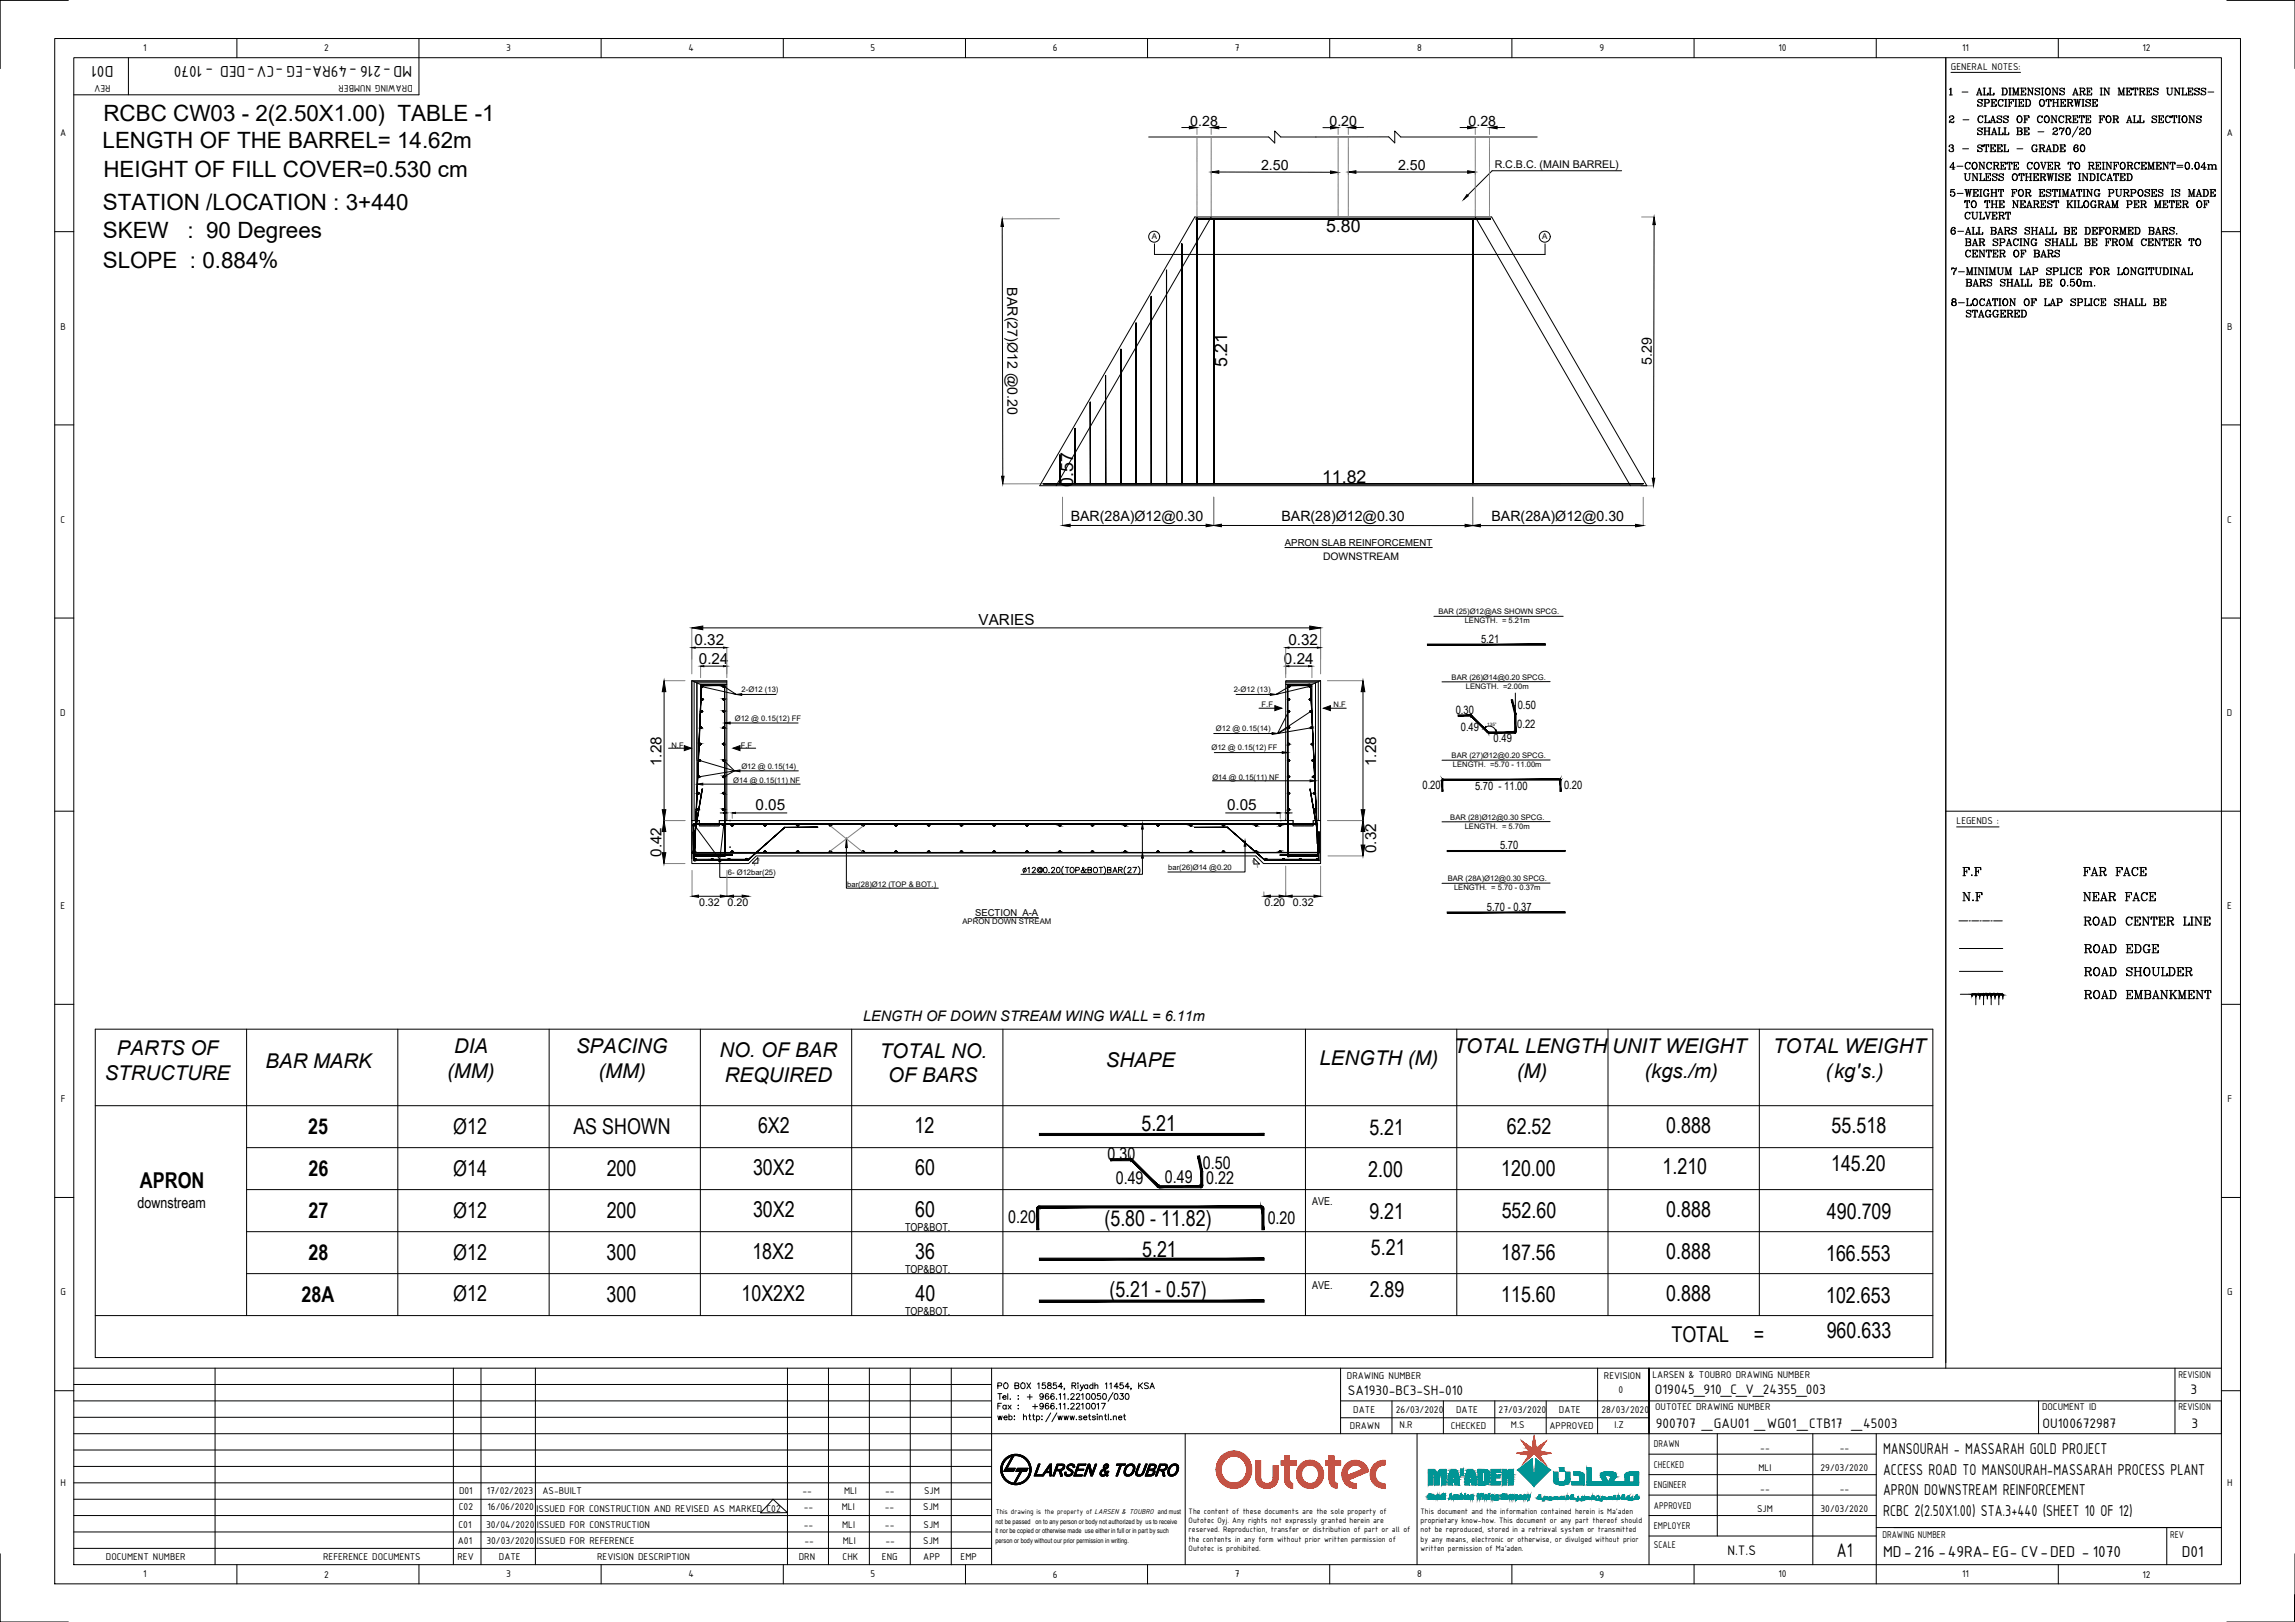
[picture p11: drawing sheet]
<svg xmlns="http://www.w3.org/2000/svg" width="841mm" height="594mm" viewBox="0 0 841 594" stroke-linecap="round" stroke-linejoin="round" font-family="sans-serif">
<defs><g id="words">
<g font-size="8.2">
<text x="37.9" y="44.4">RCBC CW03 - 2(2.50X1.00) TABLE -1</text>
<text x="37.6" y="54.3">LENGTH OF THE BARREL= 14.62m</text>
<text x="37.9" y="64.9">HEIGHT OF FILL COVER=0.530 cm</text>
<text x="37.7" y="76.9">STATION /LOCATION : 3+440</text>
<text x="37.7" y="87.2">SKEW</text>
<text x="68.7" y="87.2">: 90 Degrees</text>
<text x="37.7" y="98.2">SLOPE : 0.884%</text>
</g>
<g font-size="8">
<text x="113" y="415.3">25</text>
<text x="166.1" y="415.2">Ø12</text>
<text x="210.1" y="415.5">AS SHOWN</text>
<text x="277.8" y="415">6X2</text>
<text x="335.2" y="415">12</text>
<text x="418.3" y="414.2">5.21</text>
<text x="501.8" y="415.9">5.21</text>
<text x="552.2" y="415.5">62.52</text>
<text x="610.6" y="415">0.888</text>
<text x="671.2" y="414.8">55.518</text>
<text x="113" y="430.7">26</text>
<text x="166.1" y="430.8">Ø14</text>
<text x="222.3" y="430.8">200</text>
<text x="276" y="430.3">30X2</text>
<text x="335.4" y="430.3">60</text>
<text x="501.4" y="431.2">2.00</text>
<text x="550.1" y="430.8">120.00</text>
<text x="609.2" y="430.2">1.210</text>
<text x="671" y="428.8">145.20</text>
<text x="51.3" y="435">APRON</text>
<text x="113.1" y="446.2">27</text>
<text x="166.1" y="446">Ø12</text>
<text x="222.3" y="446.2">200</text>
<text x="276" y="445.7">30X2</text>
<text x="335.4" y="445.7">60</text>
<text x="404.7" y="449">(5.80 - 11.82)</text>
<text x="501.8" y="446.6">9.21</text>
<text x="550.3" y="446.2">552.60</text>
<text x="610.6" y="445.7">0.888</text>
<text x="669.5" y="446.4">490.709</text>
<text x="113.1" y="461.5">28</text>
<text x="166.1" y="461.3">Ø12</text>
<text x="222.3" y="461.6">300</text>
<text x="275.7" y="461.1">18X2</text>
<text x="335.4" y="461.1">36</text>
<text x="418.5" y="460.5">5.21</text>
<text x="502.4" y="459.8">5.21</text>
<text x="550.1" y="461.6">187.56</text>
<text x="610.6" y="461.1">0.888</text>
<text x="669.2" y="461.8">166.553</text>
<text x="110.5" y="476.9">28A</text>
<text x="166.1" y="476.7">Ø12</text>
<text x="222.3" y="476.9">300</text>
<text x="271.7" y="476.4">10X2X2</text>
<text x="335.5" y="476.4">40</text>
<text x="406.6" y="475">(5.21 - 0.57)</text>
<text x="501.9" y="475.2">2.89</text>
<text x="550.1" y="476.9">115.60</text>
<text x="610.6" y="476.5">0.888</text>
<text x="669.2" y="477.2">102.653</text>
<text x="612.5" y="491.7">TOTAL</text>
<text x="642.7" y="491.7">=</text>
<text x="669.4" y="490.1">960.633</text>
</g>
<text font-size="7.8" x="673" y="570.3">A1</text>
<g font-size="7.5">
<text x="42.8" y="386.5">PARTS OF</text>
<text x="166.5" y="385.7">DIA</text>
<text x="211.1" y="385.7">SPACING</text>
<text x="263.6" y="387.2">NO. OF BAR</text>
<text x="322.4" y="387.4">TOTAL NO.</text>
<text x="532.8" y="385.7">TOTAL LENGTH</text>
<text x="590.8" y="385.7">UNIT WEIGHT</text>
<text x="649.8" y="385.7">TOTAL WEIGHT</text>
<text x="38.4" y="395.4">STRUCTURE</text>
<text x="97.3" y="391">BAR MARK</text>
<text x="163.9" y="394.7">(MM)</text>
<text x="219.3" y="394.7">(MM)</text>
<text x="405.3" y="391">SHAPE</text>
<text x="483.6" y="390.2">LENGTH (M)</text>
<text x="555.8" y="394.7">(M)</text>
<text x="602.6" y="394.7">(kgs./m)</text>
<text x="669" y="394.7">(kg's.)</text>
<text x="265.6" y="396.1">REQUIRED</text>
<text x="325.5" y="396.4">OF BARS</text>
</g>
<g font-size="6.6">
<text x="718.3" y="322.1">F.F</text>
<text x="762.7" y="322.1">FAR FACE</text>
<text x="718.3" y="331.3">N.F</text>
<text x="762.7" y="331.3">NEAR FACE</text>
<text x="763.1" y="350.3">ROAD EDGE</text>
<text x="763.1" y="358.8">ROAD SHOULDER</text>
</g>
<g font-size="6.5">
<text x="485.9" y="85.1">5.80</text>
<text x="449.7" y="134.5" transform="rotate(-90 449.7 134.5)">5.21</text>
<text x="393.3" y="178.2" transform="rotate(-90 393.3 178.2)">0.57</text>
<text x="484.5" y="176.9">11.82</text>
</g>
<g font-size="6.4">
<text x="405.8" y="424.9">0.30</text>
<text x="440.8" y="428.1">0.50</text>
<text x="408.9" y="433.7">0.49</text>
<text x="426.9" y="433.3">0.49</text>
<text x="442" y="433.8">0.22</text>
<text x="369.5" y="448">0.20</text>
<text x="464.6" y="448.2">0.20</text>
</g>
<g font-size="6.2">
<text x="41.6" y="24.1" transform="rotate(180 41.6 24.1)">D01</text>
<text x="151" y="24.1" transform="rotate(180 151 24.1)">MD-216 -49RA-EG -CV-DED - 1070</text>
<text x="762.7" y="340.1">ROAD CENTER LINE</text>
<text x="763.1" y="366.9">ROAD EMBANKMENT</text>
<text x="690.1" y="532.6">MANSOURAH - MASSARAH GOLD PROJECT</text>
<text x="690.1" y="540.1">ACCESS ROAD TO MANSOURAH-MASSARAH PROCESS PLANT</text>
<text x="690.1" y="547.6">APRON DOWNSTREAM REINFORCEMENT</text>
<text x="690.1" y="555.1">RCBC 2(2.50X1.00) STA.3+440 (SHEET 10 OF 12)</text>
<text x="690.1" y="570.1">MD-216 -49RA-EG- CV-DED - 1070</text>
<text x="799.5" y="570.1">D01</text>
</g>
<text font-size="5.7" x="713.3" y="56.8">3 - STEEL - GRADE 60</text>
<g font-size="5.6">
<text x="358.6" y="229.1">VARIES</text>
<text x="254.5" y="236.3">0.32</text>
<text x="472.1" y="236.3">0.32</text>
<text x="256.1" y="243.1">0.24</text>
<text x="470.5" y="243.1">0.24</text>
<text x="242.5" y="280.6" transform="rotate(-90 242.5 280.6)">1.28</text>
<text x="504.3" y="280.6" transform="rotate(-90 504.3 280.6)">1.28</text>
<text x="276.9" y="296.9">0.05</text>
<text x="449.7" y="296.9">0.05</text>
<text x="242.5" y="313.8" transform="rotate(-90 242.5 313.8)">0.42</text>
<text x="504.3" y="312.4" transform="rotate(-90 504.3 312.4)">0.32</text>
<text x="50.4" y="442.4">downstream</text>
</g>
<g font-size="5.4">
<text x="493.9" y="511.1">SA1930-BC3-SH-010</text>
<text x="606.5" y="510.6">O19045_910_C_V_24355_003</text>
<text x="802.7" y="510.6">3</text>
<text x="606.8" y="523.1">900707 _GAU01 _WG01_CTB17 _45003</text>
<text x="748.5" y="523.1">OU100672987</text>
<text x="803" y="523.1">3</text>
<text x="633" y="569.7">N.T.S</text>
</g>
<text font-size="5.3" x="316.3" y="373.9">LENGTH OF DOWN STREAM WING WALL = 6.11m</text>
<g font-size="5.2">
<text x="436.2" y="46">0.28</text>
<text x="487.2" y="46">0.20</text>
<text x="538.2" y="46">0.28</text>
<text x="462.1" y="62.3">2.50</text>
<text x="512.3" y="62.3">2.50</text>
<text x="369.1" y="105.3" transform="rotate(90 369.1 105.3)">BAR(27)Ø12 @0.20</text>
<text x="605.3" y="133.7" transform="rotate(-90 605.3 133.7)">5.29</text>
<text x="392.4" y="190.6">BAR(28A)Ø12@0.30</text>
<text x="469.6" y="190.7">BAR(28)Ø12@0.30</text>
<text x="546.6" y="190.7">BAR(28A)Ø12@0.30</text>
</g>
<g font-size="4.2">
<text x="542.7" y="235.4">5.21</text>
<text x="533.5" y="261.4">0.30</text>
<text x="556.2" y="259.5">0.50</text>
<text x="535.3" y="267.9">0.49</text>
<text x="556" y="266.6">0.22</text>
<text x="547.4" y="271.7">0.49</text>
<text x="521.3" y="288.9">0.20</text>
<text x="540.5" y="289.2">5.70 - 11.00</text>
<text x="573.2" y="289">0.20</text>
<text x="549.7" y="311">5.70</text>
<text x="544.9" y="333.5">5.70 - 0.37</text>
</g>
<g font-size="4">
<text x="480.9" y="441.3">AVE.</text>
<text x="331.7" y="450.7">TOP&amp;BOT.</text>
<text x="331.7" y="466.1">TOP&amp;BOT.</text>
<text x="480.9" y="472.1">AVE.</text>
<text x="331.7" y="481.5">TOP&amp;BOT.</text>
</g>
<g font-size="3.9">
<text x="52.5" y="18.8">1</text>
<text x="118.8" y="18.9">2</text>
<text x="185.5" y="18.7">3</text>
<text x="252.3" y="18.8">4</text>
<text x="319" y="18.7">5</text>
<text x="385.9" y="18.8">6</text>
<text x="452.6" y="18.8">7</text>
<text x="519.3" y="18.8">8</text>
<text x="586.1" y="18.7">9</text>
<text x="651.7" y="18.8">10</text>
<text x="719.1" y="18.8">11</text>
<text x="785.1" y="18.9">12</text>
<text x="715" y="25.5">GENERAL NOTES:</text>
<text x="40.5" y="31" transform="rotate(180 40.5 31)">REV</text>
<text x="151.2" y="31" transform="rotate(180 151.2 31)">DRAWING NUMBER</text>
<text x="22" y="50">A</text>
<text x="816" y="50">A</text>
<text x="547.7" y="61.6">R.C.B.C. (MAIN BARREL)</text>
<text x="22.2" y="120.7">B</text>
<text x="816.2" y="120.7">B</text>
<text x="22.2" y="191.4">C</text>
<text x="816.2" y="191.4">C</text>
<text x="22.1" y="262.2">D</text>
<text x="816.1" y="262.2">D</text>
<text x="717" y="301.9">LEGENDS :</text>
<text x="22.2" y="333">E</text>
<text x="256.2" y="331.9">0.32</text>
<text x="266.6" y="331.9">0.20</text>
<text x="463.4" y="331.9">0.20</text>
<text x="473.8" y="331.9">0.32</text>
<text x="816.2" y="333">E</text>
<text x="22.3" y="403.7">F</text>
<text x="816.3" y="403.7">F</text>
<text x="22.2" y="474.4">G</text>
<text x="816.2" y="474.4">G</text>
<text x="493.6" y="505.2">DRAWING NUMBER</text>
<text x="587.8" y="505.2">REVISION</text>
<text x="605.6" y="504.6">LARSEN &amp; TOUBRO DRAWING NUMBER</text>
<text x="798.3" y="504.6">REVISION</text>
<text x="593.1" y="510.1">0</text>
<text x="495.9" y="517.5">DATE</text>
<text x="511.5" y="517.5">26/03/2020</text>
<text x="533.6" y="517.5">DATE</text>
<text x="549.2" y="517.5">27/03/2020</text>
<text x="571.3" y="517.5">DATE</text>
<text x="586.9" y="517.5">28/03/2020</text>
<text x="606.5" y="516.6">OUTOTEC DRAWING NUMBER</text>
<text x="748.3" y="516.6">DOCUMENT ID</text>
<text x="798.3" y="516.6">REVISION</text>
<text x="494.7" y="523.3">DRAWN</text>
<text x="512.9" y="523">N.R</text>
<text x="531.7" y="523.3">CHECKED</text>
<text x="553.7" y="523">M.S</text>
<text x="567.8" y="523.3">APPROVED</text>
<text x="591.6" y="523">I.Z</text>
<text x="606.1" y="530.1">DRAWN</text>
<text x="645.1" y="531.3">--</text>
<text x="674.2" y="531.3">--</text>
<text x="606.1" y="537.6">CHECKED</text>
<text x="644.4" y="538.8">MLI</text>
<text x="667.2" y="538.8">29/03/2020</text>
<text x="22.2" y="544.2">H</text>
<text x="606.1" y="545.1">ENGINEER</text>
<text x="816.2" y="544.2">H</text>
<text x="168.2" y="547.2">D01</text>
<text x="178.4" y="547.2">17/02/2023</text>
<text x="198.8" y="547.2">AS-BUILT</text>
<text x="294" y="547.2">--</text>
<text x="309.3" y="547.2">MLI</text>
<text x="324.4" y="547.2">--</text>
<text x="338.7" y="547.2">SJM</text>
<text x="645.1" y="546.4">--</text>
<text x="674.2" y="546.4">--</text>
<text x="168.1" y="552.9">C02</text>
<text x="178.7" y="552.9">16/06/2020</text>
<text x="196.6" y="553.9">ISSUED FOR CONSTRUCTION AND REVISED AS MARKED C02</text>
<text x="294.5" y="552.9">--</text>
<text x="308.5" y="552.9">MLI</text>
<text x="324.3" y="552.9">--</text>
<text x="338.4" y="552.9">SJM</text>
<text x="606.1" y="552.6">APPROVED</text>
<text x="643.9" y="553.9">SJM</text>
<text x="667.2" y="553.9">30/03/2020</text>
<text x="168" y="559.6">C01</text>
<text x="178.1" y="559.6">30/04/2020</text>
<text x="196.7" y="559.6">ISSUED FOR CONSTRUCTION</text>
<text x="294.5" y="559.6">--</text>
<text x="308.6" y="559.6">MLI</text>
<text x="324.3" y="559.6">--</text>
<text x="338.4" y="559.6">SJM</text>
<text x="606.1" y="560.1">EMPLOYER</text>
<text x="689.8" y="563.2">DRAWING NUMBER</text>
<text x="795.3" y="563.2">REV</text>
<text x="167.8" y="565.6">A01</text>
<text x="178.3" y="565.6">30/03/2020</text>
<text x="196.8" y="565.6">ISSUED FOR REFERENCE</text>
<text x="294.8" y="565.6">--</text>
<text x="308.8" y="565.6">MLI</text>
<text x="324.5" y="565.6">--</text>
<text x="338.4" y="565.6">SJM</text>
<text x="606.1" y="567">SCALE</text>
<text x="38.8" y="571.3">DOCUMENT NUMBER</text>
<text x="118.4" y="571.3">REFERENCE DOCUMENTS</text>
<text x="167.7" y="571.3">REV</text>
<text x="182.8" y="571.3">DATE</text>
<text x="218.8" y="571.3">REVISION DESCRIPTION</text>
<text x="292.7" y="571.3">DRN</text>
<text x="308.8" y="571.3">CHK</text>
<text x="323.2" y="571.3">ENG</text>
<text x="338.4" y="571.3">APP</text>
<text x="352" y="571.3">EMP</text>
<text x="52.5" y="577.7">1</text>
<text x="118.8" y="577.8">2</text>
<text x="185.5" y="577.7">3</text>
<text x="252.3" y="577.7">4</text>
<text x="319" y="577.7">5</text>
<text x="385.9" y="577.8">6</text>
<text x="452.6" y="577.7">7</text>
<text x="519.3" y="577.7">8</text>
<text x="586.1" y="577.9">9</text>
<text x="651.7" y="577.7">10</text>
<text x="719.1" y="577.7">11</text>
<text x="785.1" y="577.8">12</text>
</g>
<text font-size="3.8" x="484.8" y="204.9">DOWNSTREAM</text>
<g font-size="3.5">
<text x="470.9" y="199.8">APRON SLAB REINFORCEMENT</text>
<text x="357.3" y="335.3">SECTION A-A</text>
</g>
<g font-size="3.1">
<text x="435.6" y="554.6">The content of these documents are the sole property of</text>
<text x="435.6" y="557.9">Outotec Oyj. Any rights not expressly granted herein are</text>
<text x="520.6" y="554.6">This document and the information contained herein is Ma'aden</text>
<text x="520.6" y="557.9">proprietary know-how. This document or any part thereof should</text>
<text x="435.6" y="561.3">reserved. Reproduction, transfer or distribution of part or all of</text>
<text x="520.6" y="561.3">not be reproduced, stored in a retrieval system or transmitted</text>
<text x="435.6" y="564.6">the contents in any form without prior written permission of</text>
<text x="435.6" y="567.9">Outotec is prohibited.</text>
<text x="520.6" y="564.6">by any means, electronic or otherwise, or divulged without prior</text>
<text x="520.6" y="567.9">written permission of Ma'aden.</text>
</g>
<g font-size="2.9">
<text x="422.1" y="87.6">A</text>
<text x="565.2" y="87.6">A</text>
<text x="352.7" y="338.5">APRON DOWN STREAM</text>
</g>
<g font-size="2.8">
<text x="527.1" y="225">BAR (25)Ø12@AS SHOWN SPCG.</text>
<text x="536.8" y="228.2">LENGTH. = 5.21m</text>
<text x="532" y="249">BAR (26)Ø14@0.20 SPCG.</text>
<text x="271.8" y="253.6">2-Ø12 (13)</text>
<text x="452.1" y="253.6">2-Ø12 (13)</text>
<text x="537.2" y="252.2">LENGTH. =2.00m</text>
<text x="269.3" y="264">Ø12 @ 0.15(12) FF</text>
<text x="462.3" y="258.8">F.F</text>
<text x="488.7" y="259.1">N.F</text>
<text x="445.6" y="267.8">Ø12 @ 0.15(14)</text>
<text x="246.1" y="274">N.F</text>
<text x="271.4" y="274">F.F</text>
<text x="443.9" y="274.8">Ø12 @ 0.15(12) FF</text>
<text x="271.7" y="281.5">Ø12 @ 0.15(14)</text>
<text x="532" y="277.7">BAR (27)Ø12@0.20 SPCG.</text>
<text x="532.4" y="280.9">LENGTH. =5.70 - 11.00m</text>
<text x="268.7" y="286.9">Ø14 @ 0.15(11) NF</text>
<text x="444.3" y="285.6">Ø14 @ 0.15(11) NF</text>
<text x="531.5" y="300.3">BAR (28)Ø12@0.30 SPCG.</text>
<text x="536.8" y="303.5">LENGTH. = 5.70m</text>
<text x="266.7" y="320.6">6- Ø12bar(25)</text>
<text x="428.1" y="318.6">bar(26)Ø14 @0.20</text>
<text x="530.5" y="322.8">BAR (28A)Ø12@0.30 SPCG.</text>
<text x="310.5" y="324.8">bar(28)Ø12 (TOP &amp; BOT.)</text>
<text x="532.8" y="326">LENGTH. = 5.70 - 0.37m</text>
<text x="364.9" y="554.4">This drawing is the property of LARSEN &amp; TOUBRO and must</text>
</g>
<g font-size="2.5">
<text x="364.8" y="558">not be passed on to any person or body not authorized by us to receive</text>
<text x="364.8" y="561.7">it nor be copied or otherwise made use either in full or in part by such</text>
<text x="364.8" y="565.2">person or body without our prior permission in writing.</text>
</g>
<text font-size="1.7" x="545" y="265.7">135°</text>
<g font-size="1.4">
<text x="276.2" y="317.3">1</text>
<text x="277.7" y="315.5">1</text>
<text x="458.8" y="316">1</text>
<text x="460.4" y="317.8">1</text>
</g>
<text font-size=".4" x="554.8" y="258.4">Ø1</text>
</g></defs>
<!-- layer: DIM -->
<path d="M438.3 80.2h107.9M444.8 80.2v97M382.3 177.2h219.9M388.4 166.6v10.7M253.5 249.3l3.2 1.4M255.4 250.1v41.6M482.1 250.1v42.4M483.9 249.3l-3.1 1.4v9.5M357.3 336.1h23.2" fill="none" stroke="#000" stroke-width=".37"/>
<!-- layer: bar -->
<g fill="none" stroke="#808080" stroke-width=".37">
<path d="M438.6 46.7v2.5M443.9 46.7v2.5M490.4 46.7v2.5M494.1 46.7v2.5M540.6 46.7v2.5M545.8 46.7v2.5M443.9 63v.8M490.4 63.1v.8M494.1 63v.9M540.6 63v.9M601.6 79.5h4.6M388.2 80.1l-20.9 .1"/>
<path d="M388.4 177.2h-20.9M601.4 177.9h4.5M389.4 182.1v10.4M444.8 182.1v10.4M539.7 182.1v10.4M602.2 182.1v10.4"/>
</g>
<g fill="none" stroke="#000" stroke-width=".37">
<path d="M433.1 46.7h2.7M446.6 46.7h2.8M484.8 46.8h2.8M499.7 46.7h-2.8M535 46.7h2.8M548.6 46.7h2.8M446.6 63l41 .1M496.9 63h40.9M594.3 62.5h-47.5l-9 9M367.3 82.9l.2 91.5M423.1 93.2h143.1M606.2 82.3l-.3 92.8"/>
<path d="M392.2 192.5h49.8M447.6 192.5h89.3M542.5 192.5h56.9M271.8 254.4h12.6M453 254.4h12.5M267.6 264.8h24.9M444.8 268.7h21.4M445 275.6h24.9M257.4 287.2h35.8M271.2 282.3h21.4M444.3 286h35.8M263.8 315.6v5.8h19.8"/>
<path d="M310.2 310.4v14.9h33.7M418.6 303.8l.1 16.4h-44.6M456.3 309.9v9.5h-28.3"/>
<circle cx="257.2" cy="251.3" r=".28"/>
<circle cx="257.3" cy="256.2" r=".28"/>
<circle cx="265.1" cy="251.3" r=".28"/>
<circle cx="265.2" cy="256.1" r=".28"/>
<circle cx="472.2" cy="256.1" r=".28"/>
<circle cx="472.3" cy="251.4" r=".28"/>
<circle cx="479.9" cy="251.2" r=".28"/>
<circle cx="480.1" cy="256.2" r=".28"/>
<circle cx="256.3" cy="278.5" r=".28"/>
<circle cx="256.5" cy="272.5" r=".28"/>
<circle cx="256.8" cy="266.5" r=".28"/>
<circle cx="257.1" cy="260.5" r=".28"/>
<circle cx="265.2" cy="278.5" r=".28"/>
<circle cx="265.2" cy="272.5" r=".28"/>
<circle cx="265.2" cy="266.5" r=".28"/>
<circle cx="265.2" cy="260.5" r=".28"/>
<circle cx="472.2" cy="266.5" r=".28"/>
<circle cx="472.2" cy="272.5" r=".28"/>
<circle cx="472.2" cy="260.5" r=".28"/>
<circle cx="472.2" cy="278.5" r=".28"/>
<circle cx="480.4" cy="260.5" r=".28"/>
<circle cx="480.6" cy="266.5" r=".28"/>
<circle cx="480.9" cy="272.5" r=".28"/>
<circle cx="481.1" cy="278.5" r=".28"/>
<circle cx="255.5" cy="296.5" r=".28"/>
<circle cx="255.6" cy="296.5" r=".28"/>
<circle cx="255.8" cy="290.5" r=".28"/>
<circle cx="256.1" cy="284.5" r=".28"/>
<circle cx="265.1" cy="296.5" r=".28"/>
<circle cx="265.2" cy="290.5" r=".28"/>
<circle cx="265.2" cy="296.5" r=".28"/>
<circle cx="265.2" cy="284.5" r=".28"/>
<circle cx="472.2" cy="290.5" r=".28"/>
<circle cx="472.2" cy="296.5" r=".28"/>
<circle cx="472.2" cy="284.5" r=".28"/>
<circle cx="481.4" cy="284.5" r=".28"/>
<circle cx="481.6" cy="290.5" r=".28"/>
<circle cx="481.9" cy="296.5" r=".28"/>
<circle cx="254.4" cy="311.9" r=".28"/>
<circle cx="254.5" cy="302.1" r=".28"/>
<circle cx="254.7" cy="314.7" r=".28"/>
<circle cx="260.9" cy="314.7" r=".28"/>
<circle cx="265.2" cy="302.1" r=".28"/>
<circle cx="267.1" cy="314.7" r=".28"/>
<circle cx="268.3" cy="311.9" r=".28"/>
<circle cx="268.3" cy="302.2" r=".28"/>
<circle cx="273.5" cy="314.7" r=".28"/>
<circle cx="280.3" cy="302.2" r=".28"/>
<circle cx="280.3" cy="311.9" r=".28"/>
<circle cx="292.3" cy="302.2" r=".28"/>
<circle cx="292.3" cy="311.9" r=".28"/>
<circle cx="304.3" cy="302.2" r=".28"/>
<circle cx="304.3" cy="311.9" r=".28"/>
<circle cx="316.3" cy="311.9" r=".28"/>
<circle cx="316.3" cy="302.2" r=".28"/>
<circle cx="328.3" cy="302.2" r=".28"/>
<circle cx="328.3" cy="311.9" r=".28"/>
<circle cx="340.3" cy="311.9" r=".28"/>
<circle cx="340.3" cy="302.2" r=".28"/>
<circle cx="352.3" cy="311.9" r=".28"/>
<circle cx="352.3" cy="302.2" r=".28"/>
<circle cx="364.3" cy="302.2" r=".28"/>
<circle cx="364.3" cy="311.9" r=".28"/>
<circle cx="376.3" cy="311.9" r=".28"/>
<circle cx="376.3" cy="302.2" r=".28"/>
<circle cx="388.3" cy="302.2" r=".28"/>
<circle cx="388.3" cy="311.9" r=".28"/>
<circle cx="400.3" cy="302.2" r=".28"/>
<circle cx="400.3" cy="311.9" r=".28"/>
<circle cx="412.3" cy="311.9" r=".28"/>
<circle cx="412.3" cy="302.2" r=".28"/>
<circle cx="424.3" cy="311.9" r=".28"/>
<circle cx="424.3" cy="302.2" r=".28"/>
<circle cx="436.3" cy="302.2" r=".28"/>
<circle cx="436.3" cy="311.9" r=".28"/>
<circle cx="448.3" cy="311.9" r=".28"/>
<circle cx="448.3" cy="302.2" r=".28"/>
<circle cx="460.3" cy="311.9" r=".28"/>
<circle cx="460.3" cy="302.2" r=".28"/>
<circle cx="463.9" cy="314.7" r=".28"/>
<circle cx="469.1" cy="311.9" r=".28"/>
<circle cx="469.1" cy="302.2" r=".28"/>
<circle cx="470.3" cy="314.7" r=".28"/>
<circle cx="476.5" cy="314.7" r=".28"/>
<circle cx="482.7" cy="314.7" r=".28"/>
</g>
<g fill="#000" stroke="#000" stroke-width=".37">
<path d="M435.8 46.2l2.8 .5-2.8 .5zM443.9 46.7l2.7-.5v1zM487.6 46.3l2.8 .4-2.8 .5zM494.1 46.7l2.8-.5v1zM537.8 46.2l2.8 .5-2.8 .5zM545.8 46.7l2.8-.5v1zM443.9 63l2.7-.5v1zM487.6 62.6l2.8 .5-2.8 .5zM494.1 63l2.8-.5v1zM537.6 71.3l.5 .4-1.7 1.3zM537.8 62.5l2.8 .5-2.8 .5zM367.3 80.2l.4 2.7h-.9z"/>
<path d="M606.2 79.5l.4 2.8h-.9zM367 174.4h.9l-.4 2.8zM605.5 175.1h.9l-.5 2.8zM389.4 192.5l2.8-.5v.9zM442 192l2.8 .5-2.8 .4zM444.8 192.5l2.8-.5v.9zM536.9 192l2.8 .5-2.8 .5zM539.7 192.5l2.8-.5v1zM599.4 192l2.8 .5-2.8 .5zM269.8 254.4l2-.3v.6zM465.5 254.1l2.1 .3-2.1 .3zM265.6 264.8l2-.3v.6z"/>
<path d="M466.2 268.3l2 .4-2 .3zM469.9 275.3l2 .3-2 .3zM255.6 287.2l1.9-.3v.6zM269.2 282.3l2-.3v.7zM480.1 285.6l2 .4-2 .3zM263.8 314.8l.3 .8h-.7zM310.2 306.8l.3 3.6h-.6zM418.7 312.3l.3 2h-.7zM418.7 301.7l.3 2h-.7zM456.3 307.9l.3 2h-.7z"/>
<path d="M438.6 79.6l.1 97.7zM438.6 79.6l.1 97.7z"/>
<path d="M427.5 98.9v78.4zM427.5 98.9v78.4z"/>
<path d="M433.1 89.3v88zM433.1 89.3v88z"/>
<path d="M438.3 80.2h107.9zM438.3 80.2h107.9z"/>
<path d="M444.8 80.2v97zM444.8 80.2v97z"/>
<path d="M539.7 80.1v97.2zM539.7 80.1v97.2z"/>
<path d="M416.3 118.3v59zM416.3 118.3v59z"/>
<path d="M421.9 108.6v68.7zM421.9 108.6v68.7z"/>
<path d="M405.1 137.6l.1 39.7zM405.1 137.6l.1 39.7z"/>
<path d="M410.7 127.9l.1 49.4zM410.7 127.9l.1 49.4z"/>
<path d="M394 156.9v20.4zM394 156.9v20.4z"/>
<path d="M399.5 147.2l.1 30.1zM399.5 147.2l.1 30.1z"/>
<path d="M382.3 177.1h219.9zM382.3 177.2l219.9-.1z"/>
<path d="M388.4 166.6v10.7zM388.4 166.6v10.7z"/>
<path d="M257.7 251h7.5zM257.7 251.1l7.5-.1z"/>
<path d="M257.2 250.9l6.6-.1zM257 250.8h6.8zM257 250.8l-2.5 62zM257 250.8l-2.5 62z"/>
<path d="M265.6 251.2l-.1 .3zM265.4 251.1l.1 .2zM265.4 251.1l.1 .2zM265.2 251l.2 .1zM265.2 251l.1 .2z"/>
<path d="M265.5 251.5l.1 61.7zM265.5 251.5l.1 61.7z"/>
<path d="M471.8 251.5l.2 61.7zM471.8 251.5l.2 61.7z"/>
<path d="M472 251.1h.3zM472 251.1h.3zM472 251.1l-.1 .1zM471.9 251.2h.2zM471.9 251.2l-.1 .3zM472 251.3l-.2 .2z"/>
<path d="M473.7 250.8h6.2zM473.7 250.9l6.2-.1z"/>
<path d="M472.3 251.1l7-.1zM472.3 251h7z"/>
<path d="M480.3 251.1l.1 .2zM480.1 250.9l.2 .2zM480.1 250.9l.1 .2zM479.9 250.8l.2 .2zM479.9 250.8l.2 .2z"/>
<path d="M480.3 251.3l2.8 61.4zM480.3 251.3l2.7 61.5z"/>
<path d="M257.3 288.9l-3 18.2zM257.3 288.9l-3.1 18.2zM254.2 307.1l.1 7.6zM254.2 307.1l.1 7.6z"/>
<path d="M480 288.9l3.3 18.2zM480 288.9l3.3 18.2zM483.1 307.1l.2 8zM483.1 307.1l.2 8zM463.5 315.1h19.8zM463.5 315h19.6zM449.8 303.1l13.7 12zM449.9 303l13.6 12zM437.8 303.1l12.1-.1zM437.8 303h12.1z"/>
<path d="M254 311.9l.1 .2zM254.2 311.9l-.1 .2zM254.1 312.1l.2 .2zM254.2 312.1l.1 .2zM254.3 312.2l.2 .1zM254.3 312.2l.2 .1zM253.5 312.3l1-.1zM253.5 312.2h1z"/>
<path d="M254.1 302.1l.1 7.3zM254.1 302.1l.1 7.3z"/>
<path d="M254 304.6l.2 7.3zM254 304.6l.2 7.3z"/>
<path d="M254.2 314.7l.1 .2zM254.3 314.7v.2zM254.3 314.9l.2 .2zM254.4 314.8l.1 .3zM254.5 315l.2 .1zM254.5 315l.2 .1z"/>
<path d="M254.4 312.7l.1 .3zM254.5 312.8v.2zM254.5 313l.1 .2zM254.6 312.9v.3zM254.6 313.2h.3zM254.7 313.1l.2 .1z"/>
<path d="M254.3 301.8l.2-.1zM254.3 301.8h.2zM254.3 301.8l-.1 .1zM254.2 301.9h.2zM254.2 301.9l-.1 .2zM254.2 302l-.1 .1z"/>
<path d="M254.5 301.7h227.8zM254.5 301.8l227.8-.1z"/>
<path d="M254.7 315h19.2zM254.7 315.1h19.3zM273.9 315l13.7-12zM274 315.1l13.6-12.1zM287.6 303h12.1zM287.6 303.1l12.1-.1z"/>
<path d="M254.9 313.1h13.5zM254.9 313.2l13.5-.1z"/>
<path d="M265.2 313.5l.2 .1zM265.2 313.5l.2 .1zM265.3 313.5l.3-.1zM265.3 313.5l.3-.1zM265.6 313.2v.2z"/>
<path d="M254.7 313.6l10.5-.1zM254.7 313.5h10.5z"/>
<path d="M471.8 313.2l.1 .2zM472 313.2l-.1 .2zM471.9 313.4l.1 .2zM472 313.3v.3zM472.1 313.5l.2 .1zM472.1 313.5l.2 .1z"/>
<path d="M472.3 313.5h10.5zM472.3 313.6l10.5-.1z"/>
<path d="M482.6 313.1l.2 .1zM482.6 313.1l.2 .1zM482.8 313.1l.2-.1zM482.8 313.1l.2-.1zM483.1 312.7l-.1 .3z"/>
<path d="M469 313.2l13.6-.1zM469 313.1h13.6z"/>
<path d="M482.8 301.9l-.1 .2zM482.6 301.8l.2 .1zM482.6 301.8v.2zM482.3 301.7l.3 .1zM482.3 301.7l.2 .2z"/>
<path d="M482.7 302.1l.1 6.9zM482.7 302.1l.1 6.9z"/>
<path d="M483 312.2l.2 .1zM483 312.2l.2 .1zM483.1 312.2l.2-.1zM483.1 312.2l.2-.1zM483.3 312.1l.1-.2z"/>
<path d="M253.5 312.3l229.5-.1zM253.5 312.2h229.5z"/>
<path d="M483.3 304.6l.1 7.3zM483.3 304.6l.1 7.3z"/>
<circle cx="267.5" cy="310.3" r=".12"/>
<circle cx="267.5" cy="300.5" r=".12"/>
<circle cx="469.4" cy="300.5" r=".12"/>
</g>
<!-- layer: 0- R.C.B.C -->
<g fill="none" stroke="#000" stroke-width=".37">
<path d="M437.8 79.5h108.8M439.2 80.2h106M254.7 237.2h10.4M257.5 230h222.5M472.3 237.2h10.5M257.9 244h7.2M472.3 244h7.2M499.5 253.3v43.3M263.9 297.7h1.2M269.5 297.7h18.9M449.1 297.7h18.8M472.3 297.7h1.2"/>
<path d="M499.5 304.6v4.9M256 328.3h8M268.8 328.3h3.2M465.5 328.3h3.2M473.5 328.3h8M34.9 377v120.2"/>
</g>
<!-- layer: inner wall -->
<path d="M420.9 50.2h44l2.2 2.2v-4.4l2.2 2.2h12.9M482.2 50.2l26.7-.1 2.2 2.2v-4.3l2.2 2.2h50" fill="none" stroke="#000" stroke-width=".37"/>
<!-- layer: WALL -->
<g fill="none" stroke="#000" stroke-width=".37">
<path d="M423.1 89.3v3.9M566.2 89.3v3.9M525.5 225.7h47.3M253.5 249.3v65.3M255.4 250.1h10.9M265.4 251.5l4.4 2.9-12.3-2.8M266.3 250.7h-9.6v7.5M266.3 249.7h-11.9v50.8M461.4 259.4h5.8M471.2 250.1h10.9M471.2 250.7h9.6M471.2 249.7h11.9v50.8"/>
<path d="M479.7 251.4l-12.1 3 4.6-2.8M487.5 259.4h5.8M555.3 258.5l-.5 .1M555.3 253.8v7.7M568.1 249.7h-39.7M245 274h5.8M256.3 278.5l12.9 3.8-13.1 2.2M265.2 278.5l4 3.8-4 2.2M271.2 274h5.7M472.3 260.5l-4.1 8.2 12.2-8.2M472.3 266.5l-4.1 2.2 12.4-2.2M544.5 266.2a2.73 2.73 0 0 1 3.9 2"/>
<path d="M568.1 278.4h-39.7M253.5 300.5h2.8M254.6 302.4l9.2 12.4 1.4-12.4M254.7 314.7h18.9M263.6 300.5h207.6v-51.2h12.7v67h-20.9l-2.8-2.8h-183.1l-2.8 2.8h-20.8v-67h12.8v51.2M275.7 316.2l2-2.1v2.1zM459.5 314.4l2 2.1h-2zM463.9 314.7h18.8M568.1 300.9l-39.7 .1M568.1 323.4l-39.7 .1M34.9 377h673.4v120.2h-673.4M90.4 377v104.9"/>
<path d="M145.8 377v104.9M201.2 377v104.9M256.7 377v104.9M312.1 377v104.9M367.5 377v104.9M478.4 377v104.9M533.9 377v104.9M589.3 377v104.9M644.7 377v104.9M34.9 405h673.4M90.4 420.3h617.9M90.4 435.7h617.9"/>
<path d="M90.4 451.1h617.9M90.4 466.5h617.9M34.9 481.9h673.4"/>
<circle cx="423" cy="86.7" r="2.01"/>
<circle cx="566.1" cy="86.7" r="2.01"/>
</g>
<!-- layer: 0- R.C.B.C -->
<g fill="none" stroke="#808080" stroke-width=".37">
<path d="M438.6 50.2v.1M438.6 50.4v.3M438.6 50.8v.3M438.6 51.2v.2M438.6 51.6v.2M438.6 52v.2M438.6 52.3v.3M438.6 52.7v.2M438.6 53.1v.2M438.6 53.4v.3M438.6 53.8v.3M438.6 54.2v.3"/>
<path d="M438.6 54.6v.2M438.6 55v.2M438.6 55.3v.3M438.6 55.7v.2M438.6 56.1v.2M438.6 56.4v.3M438.6 56.8v.3M438.6 57.2v.3M438.6 57.6v.2M438.6 58v.2M438.6 58.3v.3M438.6 58.7v.2"/>
<path d="M438.6 59.1v.2M438.6 59.5v.2M438.6 59.8v.3M443.9 50.2v.1M443.9 50.4v.3M443.9 50.8v.3M443.9 51.2v.2M443.9 51.6v.2M443.9 52v.2M443.9 52.3v.3M443.9 52.7v.2M443.9 53.1v.2"/>
<path d="M443.9 53.4v.3M443.9 53.8v.3M443.9 54.2v.3M443.9 54.6v.2M443.9 55v.2M443.9 55.3v.3M443.9 55.7v.2M443.9 56.1v.2M443.9 56.4v.3M443.9 56.8v.3M443.9 57.2v.3M443.9 57.6v.2"/>
<path d="M443.9 58v.2M443.9 58.3v.3M443.9 58.7v.2M443.9 59.1v.2M443.9 59.5v.2M443.9 59.8v.3M490.4 50.2v.1M490.4 50.4v.3M490.4 50.8v.3M490.4 51.2v.2M490.4 51.6v.2M490.4 52v.2"/>
<path d="M490.4 52.3v.3M490.4 52.7v.2M490.4 53.1v.2M490.4 53.4v.3M490.4 53.8v.3M490.4 54.2v.3M490.4 54.6v.2M490.4 55v.2M490.4 55.3v.3M490.4 55.7v.2M490.4 56.1v.2M490.4 56.4v.3"/>
<path d="M490.4 56.8v.3M490.4 57.2v.3M490.4 57.6v.2M490.4 58v.2M490.4 58.3v.3M490.4 58.7v.2M490.4 59.1v.2M490.4 59.5v.2M490.4 59.8v.3M494.1 50.2v.1M494.1 50.4v.3M494.1 50.8v.3"/>
<path d="M494.1 51.2v.2M494.1 51.6v.2M494.1 52v.2M494.1 52.3v.3M494.1 52.7v.2M494.1 53.1v.2M494.1 53.4v.3M494.1 53.8v.3M494.1 54.2v.3M494.1 54.6v.2M494.1 55v.2M494.1 55.3v.3"/>
<path d="M494.1 55.7v.2M494.1 56.1v.2M494.1 56.4v.3M494.1 56.8v.3M494.1 57.2v.3M494.1 57.6v.2M494.1 58v.2M494.1 58.3v.3M494.1 58.7v.2M494.1 59.1v.2M494.1 59.5v.2M494.1 59.8v.3"/>
<path d="M540.6 50.2v.1M540.6 50.4v.3M540.6 50.8v.3M540.6 51.2v.2M540.6 51.6v.2M540.6 52v.2M540.6 52.3v.3M540.6 52.7v.2M540.6 53.1v.2M540.6 53.4v.3M540.6 53.8v.3M540.6 54.2v.3"/>
<path d="M540.6 54.6v.2M540.6 55v.2M540.6 55.3v.3M540.6 55.7v.2M540.6 56.1v.2M540.6 56.4v.3M540.6 56.8v.3M540.6 57.2v.3M540.6 57.6v.2M540.6 58v.2M540.6 58.3v.3M540.6 58.7v.2"/>
<path d="M540.6 59.1v.2M540.6 59.5v.2M540.6 59.8v.3M545.8 50.2v.1M545.8 50.4v.3M545.8 50.8v.3M545.8 51.2v.2M545.8 51.6v.2M545.8 52v.2M545.8 52.3v.2M545.8 52.7v.2M545.8 53.1v.2"/>
<path d="M545.8 53.4v.3M545.8 53.8v.3M545.8 54.2v.3M545.8 54.6v.2M545.8 55v.6M545.8 55.7v.2M545.8 56.1v.2M545.8 56.4v.3M545.8 56.8v.3M545.8 57.2v.3M545.8 57.6v.6M545.8 58.3v.3"/>
<path d="M545.8 58.7v.2M545.8 59.1v.2M545.8 59.5v.2M545.8 59.8v.3M438.6 60.2v.3M438.6 60.6v.2M438.6 60.9v.3M438.6 61.3v.3M438.6 61.7v.2M438.6 62.1v.2M438.6 62.5v.2M438.6 62.8v.3"/>
<path d="M438.6 63.2v.2M438.6 63.6v.2M438.6 63.9v.3M438.6 64.3v.3M438.6 64.7v.3M438.6 65.1v.2M438.6 65.5v.2M438.6 65.8v.3M438.6 66.2v.2M438.6 66.6v.2M438.6 66.9v.3M438.6 67.3v.3"/>
<path d="M438.6 67.7v.3M438.6 68.1v.2M438.6 68.5v.2M438.6 68.8v.3M438.6 69.2v.2M438.6 69.6v.2M438.6 69.9v.3M438.6 70.3v.3M438.6 70.7v.3M438.6 71.1v.6M438.6 71.8v.3M438.6 72.2v.2"/>
<path d="M438.6 72.6v.2M438.6 73v.2M438.6 73.3v.3M438.6 73.7v.6M438.6 74.4v.3M438.6 74.8v.3M438.6 75.2v.3M438.6 75.6v.2M438.6 76v.2M438.6 76.3v.6M438.6 77.1v.2M438.6 77.4v.3"/>
<path d="M438.6 77.8v.3M438.6 78.2v.3M438.6 78.6v.2M438.6 79v.5M443.9 60.2v.3M443.9 60.6v.2M443.9 60.9v.3M443.9 61.3v.3M443.9 61.7v.2M443.9 62.1v.2M443.9 62.5v.2M443.9 62.8v.3"/>
<path d="M443.9 63.2v.2M443.9 63.6v.2M443.9 63.9v.3M443.9 64.3v.3M443.9 64.7v.3M443.9 65.1v.2M443.9 65.5v.2M443.9 65.8v.3M443.9 66.2v.2M443.9 66.6v.2M443.9 66.9v.3M443.9 67.3v.3"/>
<path d="M443.9 67.7v.3M443.9 68.1v.2M443.9 68.5v.2M443.9 68.8v.3M443.9 69.2v.2M443.9 69.6v.2M443.9 69.9v.3M443.9 70.3v.3M443.9 70.7v.3M443.9 71.1v.6M443.9 71.8v.3M443.9 72.2v.2"/>
<path d="M443.9 72.6v.2M443.9 73v.2M443.9 73.3v.3M443.9 73.7v.6M443.9 74.4v.3M443.9 74.8v.3M443.9 75.2v.3M443.9 75.6v.2M443.9 76v.2M443.9 76.3v.6M443.9 77.1v.2M443.9 77.4v.3"/>
<path d="M443.9 77.8v.3M443.9 78.2v.3M443.9 78.6v.2M443.9 79v.5M490.4 60.2v.3M490.4 60.6v.2M490.4 60.9v.3M490.4 61.3v.3M490.4 61.7v.2M490.4 62.1v.2M490.4 62.5v.2M490.4 62.8v.3"/>
<path d="M490.4 63.2v.2M490.4 63.6v.2M490.4 63.9v.3M490.4 64.3v.3M490.4 64.7v.3M490.4 65.1v.2M490.4 65.5v.2M490.4 65.8v.3M490.4 66.2v.2M490.4 66.6v.2M490.4 66.9v.3M490.4 67.3v.3"/>
<path d="M490.4 67.7v.3M490.4 68.1v.2M490.4 68.5v.2M490.4 68.8v.3M490.4 69.2v.2M490.4 69.6v.2M490.4 69.9v.3M490.4 70.3v.3M490.4 70.7v.3M490.4 71.1v.6M490.4 71.8v.3M490.4 72.2v.2"/>
<path d="M490.4 72.6v.2M490.4 73v.2M490.4 73.3v.3M490.4 73.7v.6M490.4 74.4v.3M490.4 74.8v.3M490.4 75.2v.3M490.4 75.6v.2M490.4 76v.2M490.4 76.3v.6M490.4 77.1v.2M490.4 77.4v.3"/>
<path d="M490.4 77.8v.3M490.4 78.2v.3M490.4 78.6v.2M490.4 79v.5M494.1 60.2v.3M494.1 60.6v.2M494.1 60.9v.3M494.1 61.3v.3M494.1 61.7v.2M494.1 62.1v.2M494.1 62.5v.2M494.1 62.8v.3"/>
<path d="M494.1 63.2v.2M494.1 63.6v.2M494.1 63.9v.3M494.1 64.3v.3M494.1 64.7v.3M494.1 65.1v.2M494.1 65.5v.2M494.1 65.8v.3M494.1 66.2v.2M494.1 66.6v.2M494.1 66.9v.3M494.1 67.3v.3"/>
<path d="M494.1 67.7v.3M494.1 68.1v.2M494.1 68.5v.2M494.1 68.8v.3M494.1 69.2v.2M494.1 69.6v.2M494.1 69.9v.3M494.1 70.3v.3M494.1 70.7v.3M494.1 71.1v.6M494.1 71.8v.3M494.1 72.2v.2"/>
<path d="M494.1 72.6v.2M494.1 73v.2M494.1 73.3v.3M494.1 73.7v.6M494.1 74.4v.3M494.1 74.8v.3M494.1 75.2v.3M494.1 75.6v.2M494.1 76v.2M494.1 76.3v.6M494.1 77.1v.2M494.1 77.4v.3"/>
<path d="M494.1 77.8v.3M494.1 78.2v.3M494.1 78.6v.2M494.1 79v.5M540.6 60.2v.3M540.6 60.6v.2M540.6 60.9v.3M540.6 61.3v.3M540.6 61.7v.2M540.6 62.1v.2M540.6 62.5v.2M540.6 62.8v.3"/>
<path d="M540.6 63.2v.2M540.6 63.6v.2M540.6 63.9v.3M540.6 64.3v.3M540.6 64.7v.3M540.6 65.1v.2M540.6 65.5v.2M540.6 65.8v.3M540.6 66.2v.2M540.6 66.6v.2M540.6 66.9v.3M540.6 67.3v.3"/>
<path d="M540.6 67.7v.3M540.6 68.1v.2M540.6 68.5v.2M540.6 68.8v.3M540.6 69.2v.2M540.6 69.6v.2M540.6 69.9v.3M540.6 70.3v.3M540.6 70.7v.3M540.6 71.1v.6M540.6 71.8v.3M540.6 72.2v.2"/>
<path d="M540.6 72.6v.2M540.6 73v.2M540.6 73.3v.3M540.6 73.7v.6M540.6 74.4v.3M540.6 74.8v.3M540.6 75.2v.3M540.6 75.6v.2M540.6 76v.2M540.6 76.3v.6M540.6 77.1v.2M540.6 77.4v.3"/>
<path d="M540.6 77.8v.3M540.6 78.2v.3M540.6 78.6v.2M540.6 79v.5M545.8 60.2v.6M545.8 60.9v.3M545.8 61.3v.3M545.8 61.7v.2M545.8 62.1v.2M545.8 62.5v.2M545.8 62.8v.6M545.8 63.6v.2"/>
<path d="M545.8 63.9v.3M545.8 64.3v.3M545.8 64.7v.3M545.8 65.1v.2M545.8 65.5v.6M545.8 66.2v.2M545.8 66.6v.2M545.8 66.9v.3M545.8 67.3v.3M545.8 67.7v.3M545.8 68.1v.2M545.8 68.5v.2"/>
<path d="M545.8 68.8v.3M545.8 69.2v.2M545.8 69.6v.2M545.8 69.9v.3M545.8 70.3v.3M545.8 70.7v.3M545.8 71.1v.2M545.8 71.4v.3M545.8 71.8v.3M545.8 72.2v.2M545.8 72.6v.2M545.8 73v.2"/>
<path d="M545.8 73.3v.3M545.8 73.7v.2M545.8 74.1v.2M545.8 74.4v.3M545.8 74.8v.3M545.8 75.2v.3M545.8 75.6v.2M545.8 76v.2M545.8 76.3v.3M545.8 76.7v.2M545.8 77.1v.2M545.8 77.4v.3"/>
<path d="M545.8 77.8v.3M545.8 78.2v.3M545.8 78.6v.2M545.8 79v.2M545.8 79.3v.2M253.5 230v16.8M266.3 237.2v11M471.2 237.2v11M483.9 230v16.8M256.7 244v4.2M480.8 244v4.2M486.4 249.3h13.1"/>
<path d="M266.3 297.7v2M268.3 297.7v2M469.2 297.7v2M471.2 297.7v2M253.6 318.8v9.5M266.4 318.8v9.5M471.2 317.2v11.1M483.9 317.2v11.1M486.4 300.5h13.1M486.6 313.5h12.9M463.2 326.7v1.6"/>
</g>
<!-- layer: ID -->
<g fill="none" stroke="#000" stroke-width=".37">
<path d="M714.4 32.7l.6-.4v2.5M714.4 34.8h1.1M714.8 32.4v2.4M719 33.7h2.2M724.3 34.8h.7M724.5 34.8l.8-2.5 .9 2.5M724.7 37l1.5 .7a.8 .8 0 0 1-.2 1.3 .8 .8 0 0 1-1.1-.4l-.2-.4v.7l.2-.3M724.7 34.1h1.1M725.3 32.6l.7 2.2M725.7 34.8h.7M726.3 36.8l.1-.4v.7a.77 .77 0 0 0-.8-.7 .77 .77 0 0 0-.7 .9l1.5 .8M726.8 34.8h1.7v-.7l-.1 .7"/>
<path d="M726.8 32.3h.8M727 36.4h1.4l.6 .5-.2 .7-1.3 .1M727 38.9h.8M727.1 32.3v2.5M727.2 32.3v2.5M727.4 36.4v2.5M727.5 36.4v2.5M728.4 36.4l.5 .5-.1 .6-.4 .2M728.9 34.8h1.8v-.7l-.1 .7M728.9 32.3h.8M729.3 32.3v2.5M729.4 32.3v2.5"/>
<path d="M729.6 36.4h1.9v.7l-.1-.7M729.6 38.9h1.9v-.7l-.1 .7M730 36.4v2.5M730.1 36.4v2.5M730.1 37.6h.7M730.8 37.1v1M733.1 36.4a1.42 1.42 0 0 0 0 2.5M733.5 32.3h1.2a1.32 1.32 0 0 1 .9 1.2 1.32 1.32 0 0 1-.9 1.3h-1.2M733.9 36.8l.1 .3v-.7l-.1 .4-.2-.3a1.18 1.18 0 0 0-1.5 1.2 1.18 1.18 0 0 0 1.5 1.1l.3-.5M733.9 32.3v2.5M734 32.3v2.5M734.6 38.9h.8"/>
<path d="M734.6 36.4h.8M734.7 32.3a1.41 1.41 0 0 1 0 2.5M735 36.4v2.5M735.1 36.4v2.5M735.9 36.4h1.9v.7l-.1-.7M735.9 38.9h.9M736.2 34.8h.8M736.2 32.3h.8M736.3 36.4v2.5M736.4 37.6h.7M736.4 36.4v2.5M736.5 32.3v2.5"/>
<path d="M736.6 32.3v2.5M737.1 37.1v1M737.5 34.8h.7M737.5 32.3h.4l.8 2.1M737.8 34.8v-2.5l.9 2.5 .8-2.5v2.5M738.3 38.9h.8M738.3 36.4h.8M738.7 36.4v2.5M738.8 36.4v2.5M739.1 34.8h.9M739.5 32.3h.5M739.6 36.4h1.9v.7l-.1-.7"/>
<path d="M739.6 38.9h1.9v-.7l-.1 .7M739.6 32.3v2.5M740 36.4v2.5M740.1 37.6h.7M740.1 36.4v2.5M740.4 32.3h1.9v.7l-.1-.7M740.4 34.8h1.9v-.7l-.1 .7M740.8 32.3v2.5M740.8 37.1v1M740.9 32.3v2.5M740.9 33.5h.7M741.6 33v.9"/>
<path d="M742.1 36.4h1.2a1.35 1.35 0 0 1 .8 1.3 1.35 1.35 0 0 1-.8 1.2h-1.2M742.5 36.4v2.5M742.6 36.4v2.5M742.9 34.8h.8M742.9 32.3h.5M743.3 36.4a1.46 1.46 0 0 1 0 2.5M743.3 32.3v2.5M743.4 32.3l1.4 2.2M744.5 32.3h.7M744.8 32.3v2.5l-1.4-2.3M745.8 32.9l1.4 .7a.8 .8 0 0 1-.3 1.3 .8 .8 0 0 1-1.1-.8v.7l.1-.4M747.3 32.6l.2-.3v.7a.79 .79 0 0 0-.9-.8 .79 .79 0 0 0-.7 .9l1.6 .8"/>
<path d="M748.1 34.8h.8M748.1 32.3h.8M748.2 36.4a1.29 1.29 0 0 0-.9 1.4 1.29 1.29 0 0 0 1.1 1.1 1.31 1.31 0 0 0 .9-1.3 1.31 1.31 0 0 0-1.1-1.2 1.44 1.44 0 0 0 0 2.5M748.4 36.4a1.48 1.48 0 0 1 0 2.5M748.4 32.3v2.5M748.5 32.3v2.5M750 36.4l-.2 .7v-.7h1.8v.7l-.1-.7M750.3 32.3a1.22 1.22 0 0 0-.8 1.4 1.22 1.22 0 0 0 1.4 .9 1.22 1.22 0 0 0 .5-1.4 1.22 1.22 0 0 0-1.3-.8 1.48 1.48 0 0 0 .2 2.4M750.3 38.9h.8M750.6 32.3a1.43 1.43 0 0 1 0 2.5M750.7 36.4v2.5M750.8 36.4v2.5"/>
<path d="M752 34.8h.7M752 32.3h.5l1.4 2.2M752.1 38.9h.8M752.1 36.4h.8M752.3 32.3v2.5M752.5 36.4v2.5M752.6 37.6h1.4M752.6 36.4v2.5M753.5 32.3h.7M753.6 38.9h.9M753.6 36.4h.9M753.9 32.3v2.5l-1.4-2.3"/>
<path d="M754 36.4v2.5M754.1 36.4v2.5M754.8 32.9l1.5 .7a.82 .82 0 0 1-.4 1.3 .82 .82 0 0 1-1.1-.8v.7l.2-.4M755 36.4h1.9v.7l-.2-.7M755 38.9h1.9v-.7l-.2 .7M755.3 36.4v2.5M755.4 37.6h.7M755.4 36.4v2.5M756.1 37.1v1M756.4 32.6l.1-.3v.7a.87 .87 0 0 0-.8-.7 .87 .87 0 0 0-.9 .6l1.7 1M757.5 36.4h1.4l.6 .5-.3 .6-1.3 .1M757.5 38.9h.8"/>
<path d="M757.8 36.4v2.5M757.9 36.4v2.5M758.6 37.6l.6 1.1h.4M758.8 37.7l.3 1.1 .4 .1 .1-.3M758.9 36.4l.5 .5-.5 .7M759.5 34.8h.7M759.7 34.8l.8-2.5 .9 2.5M760 34.1h1.1M760 36.4h.8M760.3 36.4l.5 2.5 .5-2.5 .4 2.5 .5-2.5M760.5 36.4l.3 1.9M760.5 32.6l.8 2.2"/>
<path d="M760.9 34.8h.7M761.4 36.4l.3 1.9M761.9 36.4h.7M762 32.3h1.4l.6 .4-.2 .6-1.3 .2M762 34.8h.8M762.4 32.3v2.5M762.5 32.3v2.5M763 38.9h.8M763 36.4h.8M763 33.5l.9 1.1 .2-.1M763.3 33.6l.5 1.2 .3-.4M763.3 36.4v2.5"/>
<path d="M763.4 32.3l.5 .4-.5 .8M763.4 36.4v2.5M764.4 37l1.4 .7a.8 .8 0 0 1-.1 1.3 .8 .8 0 0 1-1.2-.4l-.1-.4v.7l.1-.3M764.6 32.3h1.9v.7l-.1-.7M764.6 34.8h1.9v-.7l-.1 .7M764.9 32.3v2.5M765.1 33.5h.7M765.1 32.3v2.5M765.8 33v.9M765.9 36.8l.1-.4v.7a.79 .79 0 0 0-.8-.7 .79 .79 0 0 0-.7 .9l1.5 .8M766.6 36.4h1.9v.7l-.1-.7M766.6 38.9h1.9v-.7l-.1 .7"/>
<path d="M767 36.4v2.5M767.1 37.6h.7M767.1 36.4v2.5M767.8 37.1v1M769.6 34.8h.9M769.6 32.3h.9M770 32.3v2.5M770.1 32.3v2.5M770.9 34.8h.7M770.9 32.3h.5l1.4 2.2M771.3 32.3v2.5M772.5 32.3h.7"/>
<path d="M772.8 32.3v2.5l-1.4-2.3M776.2 34.8h.7M776.2 32.3h.4l.8 2.1M776.5 34.8v-2.5l.9 2.5 .8-2.5v2.5M777.8 34.8h.9M778.2 32.3h.5M778.3 32.3v2.5M779.1 32.3h1.9v.7l-.1-.7M779.1 34.8h1.9v-.7l-.1 .7M779.5 32.3v2.5M779.6 33.5h.7M779.6 32.3v2.5"/>
<path d="M780.3 33v.9M781.8 32.3l-.2 .7v-.7h1.8v.7l-.1-.7M782.1 34.8h.8M782.5 32.3v2.5M782.6 32.3v2.5M783.9 32.3l1.9 .2-.1 .8-1.3 .2M783.9 34.8h.8M784.3 32.3v2.5M784.4 32.3v2.5M785 33.5l.7 1h.3M785.2 33.6l.5 1.2 .3-.4M785.3 32.3l.5 .4-.5 .8"/>
<path d="M786.5 32.3h1.9v.7l-.1-.7M786.5 34.8h1.9v-.7l-.1 .7M786.9 32.3v2.5M787 33.5h.7M787 32.3v2.5M787.7 33v.9M789.1 32.9l1.5 .7a.82 .82 0 0 1-.4 1.3 .82 .82 0 0 1-1.1-.8v.7l.1-.4M790.7 32.6l.1-.3v.7a.87 .87 0 0 0-.8-.7 .87 .87 0 0 0-.9 .6l1.7 1M793.9 32.3h.8M794.2 32.3v1.8l.8 .7 .8-.4 .1-2.1M794.4 32.3v1.8l.6 .7M795.6 32.3h.7"/>
<path d="M796.7 34.8h.8M796.7 32.3h.5l1.4 2.2M797.1 32.3v2.5M798.3 32.3h.7M798.6 32.3v2.5l-1.4-2.3M799.5 34.8h1.8v-.7l-.2 .7M799.5 32.3h.8M799.8 32.3v2.5M800 32.3v2.5M801.7 32.3h1.9v.7l-.2-.7M801.7 34.8h1.9v-.7l-.2 .7M802 32.3v2.5"/>
<path d="M802.1 33.5h.7M802.1 32.3v2.5M802.8 33v.9M804.2 32.9l1.5 .7a.82 .82 0 0 1-.4 1.3 .82 .82 0 0 1-1.1-.8v.7l.2-.4M805.8 32.6l.1-.3v.7a.87 .87 0 0 0-.8-.7 .87 .87 0 0 0-.9 .6l1.7 1M806.6 32.9l1.4 .7a.8 .8 0 0 1-.3 1.3 .8 .8 0 0 1-1.1-.8v.7l.1-.4M808.2 32.6l.1-.3v.7a.79 .79 0 0 0-.9-.8 .79 .79 0 0 0-.7 .9l1.6 .8M809.1 33.7h2.2M714.5 42.9l-.1 .1a.84 .84 0 0 1 .8-.6 .84 .84 0 0 1 .8 .8l-1.5 1-.1 .7M715.4 42.4l.5 .8-.9 .7M715.8 59.7v2.2M716 44.6l-.3 .2-1.3-.1"/>
<path d="M716 44.3l-.2 .6-1.1-.3M719.4 43.9h2.1M721 59.5a1.42 1.42 0 0 0 0 2.4M721.8 59.8l.1 .4v-.7l-.1 .3-.2-.2a1.17 1.17 0 0 0-1.5 1.1 1.17 1.17 0 0 0 1.5 1.2l.3-.5M723.5 59.5a1.18 1.18 0 0 0-.9 1.5 1.18 1.18 0 0 0 1.7 .6 1.1 1.1 0 0 0 .2-1.5 1.1 1.1 0 0 0-1.5-.3l-.3 1.1 .3 .7 .5 .3M723.7 59.5a1.44 1.44 0 0 1 0 2.4M724.7 47.4l1.4 .7a.8 .8 0 0 1-.1 1.3 .8 .8 0 0 1-1.2-.4l-.1-.4v.7l.1-.3M725.2 59.5h.4l1.5 2.2M725.5 59.5v2.4M725.7 42.4a1.42 1.42 0 0 0 0 2.5M726.3 47.2l.1-.4v.8a.79 .79 0 0 0-.9-.8 .79 .79 0 0 0-.7 .9l1.6 .8M726.5 42.8l.1 .4v-.8l-.1 .4-.2-.2a1.14 1.14 0 0 0-1.5 1.2 1.14 1.14 0 0 0 1.7 .8l.1-.3"/>
<path d="M726.7 59.5h.7M727 46.8h.8M727 49.3h.8M727.1 59.5v2.4l-1.5-2.2M727.2 44.9h1.8v-.7l-.1 .7M727.2 42.4h.8M727.3 46.8v2.5M727.4 46.8v2.5M727.4 48h1.5M727.6 42.4v2.5M727.7 42.4v2.5M728.5 46.8h.8"/>
<path d="M728.5 49.3h.8M728.8 59.5a1.42 1.42 0 0 0 0 2.4M728.9 46.8v2.5M729 46.8v2.5M729.2 44.9h.7M729.5 44.9l.8-2.5 .8 2.5M729.7 59.8l.1 .4v-.7l-.1 .3-.3-.2a1.18 1.18 0 0 0-1.4 1.1 1.18 1.18 0 0 0 1.4 1.2l.4-.5M729.7 44.2h1.1M729.7 49.3h.7M729.9 49.3l.9-2.5 .8 2.5M730.2 48.6h1.1M730.3 42.8l.7 2.1"/>
<path d="M730.4 59.5h1.4l.6 .5-.2 .6h-1.3M730.7 44.9h.7M730.7 59.5v2.4M730.8 47.2l.7 2.1M730.9 59.5v2.4M731.1 49.3h.7M731.8 59.5l.5 .5-.1 .4-.4 .2M731.8 43l1.5 .7a.82 .82 0 0 1-.4 1.4 .82 .82 0 0 1-1.1-.9v.7l.2-.3M732.2 49.3h1.8v-.7l-.1 .7M732.2 46.8h.8M732.6 46.8v2.5M732.7 46.8v2.5"/>
<path d="M733 59.5h1.9v.7l-.1-.7M733.4 59.5v2.4M733.4 42.8l.1-.4v.8a.79 .79 0 0 0-.8-.8 .79 .79 0 0 0-.7 .9l1.5 .8M733.5 59.5v2.4M734.2 43l1.5 .7a.82 .82 0 0 1-.4 1.4 .82 .82 0 0 1-1.1-.9v.7l.1-.3M734.3 49.3h1.8v-.7l-.1 .7M734.3 46.8h.9M734.7 46.8v2.5M734.8 46.8v2.5M735.6 59.5l-.1 .7v-.7h1.8v.7l-.1-.7M735.8 42.8l.1-.4v.8a.79 .79 0 0 0-.8-.8 .79 .79 0 0 0-.8 .9l1.6 .8M736.3 59.5v2.4"/>
<path d="M736.5 59.5v2.4M737.8 59.5h1.9v.7l-.2-.7M738.1 59.5v2.4M738.2 59.5v2.4M739 46.8l1.8 .2 .2 .6-.6 .4M739 49.3l1.8-.1 .2-.7-.6-.5 .5 .5-.1 .6-.4 .2M739.3 46.8v2.5M739.5 46.8v2.5M739.9 42.4a1.3 1.3 0 0 0-.8 1.4 1.3 1.3 0 0 0 1.1 1.1 1.21 1.21 0 0 0 .8-1.4 1.21 1.21 0 0 0-1.3-.9 1.51 1.51 0 0 0 .2 2.3M740.2 42.4a1.44 1.44 0 0 1 0 2.5M740.4 46.8l.5 .5-.1 .5-1.3 .2M741.6 42.4h1.9v.8l-.1-.8"/>
<path d="M741.6 46.8h1.9v.8l-.1-.8M741.6 49.3h1.9v-.7l-.1 .7M741.6 44.9h.8M742 42.4v2.5M742 46.8v2.5M742.1 42.4v2.5M742.1 46.8v2.5M742.1 43.6h.7M742.1 48h.7M742.8 43.2v.9M742.8 47.6v.9M743.7 59.5a1.46 1.46 0 0 0 0 2.4"/>
<path d="M744.5 59.8l.2 .4v-.7l-.2 .3-.2-.2a1.17 1.17 0 0 0-1.4 1.1 1.17 1.17 0 0 0 1.4 1.2l.4-.5M746.2 59.5a1.3 1.3 0 0 0-.8 1.3 1.3 1.3 0 0 0 1 1.1 1.29 1.29 0 0 0 .9-1.3 1.29 1.29 0 0 0-1.1-1.1 1.48 1.48 0 0 0 0 2.4M746.4 59.5a1.44 1.44 0 0 1 0 2.4M746.8 48.3h2.2M747.5 42.4a1.42 1.42 0 0 0 0 2.5M747.8 59.5h.7M748 59.5l.8 2.4 .9-2.4M748.1 59.5l.7 2.1M748.3 42.8l.1 .4v-.8l-.1 .4-.2-.2a1.16 1.16 0 0 0-1.5 1.1 1.16 1.16 0 0 0 1.5 1.1l.3-.5M749.2 59.5h.7M750 42.4a1.17 1.17 0 0 0-.9 1.6 1.17 1.17 0 0 0 1.7 .6 1.1 1.1 0 0 0 .2-1.6 1.1 1.1 0 0 0-1.5-.2l-.3 1.1 .3 .7 .5 .3M750.2 42.4a1.44 1.44 0 0 1 0 2.5"/>
<path d="M750.3 59.5h1.9v.7l-.2-.7M750.6 59.5v2.4M750.7 59.5v2.4M751.6 42.4h.5l1.4 2.3M751.6 44.9h.7M752 42.4v2.5M752.5 47.3l-.2 .1a.84 .84 0 0 1 .9-.6 .84 .84 0 0 1 .8 .8l-1.5 1-.2 .7M752.8 59.5h1.4l.6 .5-.3 .6h-1.3M753.1 59.5v2.4M753.2 42.4h.7M753.2 59.5v2.4M753.4 46.8l.5 .8-1 .7"/>
<path d="M753.5 42.4v2.5l-1.4-2.2M754 49l-.4 .2-1.3-.1M754 48.7l-.2 .6-1.1-.3M754.2 59.5l.5 .5-.5 .6M754.7 47.3l.4-.5 .8 .4 .5-.4-.8 2.5M754.7 46.8v.8M754.8 47.1l1.1 .1M755.3 42.4a1.42 1.42 0 0 0 0 2.5M756.1 42.8l.2 .4v-.8l-.2 .4-.2-.2a1.14 1.14 0 0 0-1.5 1.2 1.14 1.14 0 0 0 1.7 .8l.2-.3M756.3 47.6a1.83 1.83 0 0 0-.9 1.7M756.9 42.4h1.4l.6 .5-.3 .6-1.3 .1M756.9 44.9h.8"/>
<path d="M757.2 42.4v2.5M757.3 42.4v2.5M757.8 46.8a1.44 1.44 0 0 0 0 2.5h.2a1.35 1.35 0 0 0 .8-1.3 1.35 1.35 0 0 0-1-1.2 1.6 1.6 0 0 0 0 2.5M757.9 43.6l.7 1.1h.4M758 59.5l-.1 .7v-.7h1.8v.7l-.2-.7M758 46.8a1.6 1.6 0 0 1 0 2.5M758.2 43.7l.3 1.1 .4 .1 .1-.3M758.3 42.4l.5 .5-.5 .7M758.7 59.5v2.4M758.9 59.5v2.4M759.5 42.4h1.9v.8l-.1-.8M759.5 44.9h1.9v-.7l-.1 .7"/>
<path d="M759.8 42.4v2.5M760 43.6h.7M760 42.4v2.5M760.7 43.2v.9M761.1 59.5a1.18 1.18 0 0 0-.9 1.5 1.18 1.18 0 0 0 1.7 .6 1.22 1.22 0 0 0 .2-1.4 1.22 1.22 0 0 0-1.3-.6 1.48 1.48 0 0 0 .3 2.3M761.4 59.5a1.48 1.48 0 0 1 0 2.4M761.5 46.4l-2.1 3.8M762.1 42.4l-.1 .8v-.8h1.8v.8l-.2-.8M762.2 47.3l-.1 .1a.87 .87 0 0 1 .9-.6 .87 .87 0 0 1 .8 .8l-1.6 1-.1 .7M762.5 44.9h.8M762.8 42.4v2.5M762.9 42.4v2.5"/>
<path d="M763.2 46.8l.4 .8-.9 .7M763.8 49l-.4 .2-1.3-.1M763.8 48.7l-.3 .6-1-.3M764.2 42.4h1.9v.8l-.1-.8M764.2 44.9h1.9v-.7l-.1 .7M764.6 42.4v2.5M764.7 43.6h.7M764.7 42.4v2.5M765.2 46.8a1.44 1.44 0 0 0 0 2.5h.2a1.36 1.36 0 0 0 .7-1.3 1.36 1.36 0 0 0-.9-1.2 1.54 1.54 0 0 0 0 2.5M765.2 59.5h1.5l.6 .5-.2 .6h-1.3M765.4 46.8a1.6 1.6 0 0 1 0 2.5M765.4 43.2v.9"/>
<path d="M765.6 59.5v2.4M765.8 59.5v2.4M766.7 59.5l.5 .5-.1 .4-.4 .2M767.9 59.5h1.9v.7l-.2-.7M768.3 59.5v2.4M768.4 59.5v2.4M769.2 42.4h1.9v.8l-.1-.8M769.2 44.9h.9M769.6 42.4v2.5M769.7 43.6h.7M769.7 42.4v2.5M770.4 59.5h.8"/>
<path d="M770.4 43.2v.9M770.7 59.5v2.4M770.9 59.5v2.4M771.7 59.5h.5l1.4 2.2M772.1 59.5v2.4M772.6 42.4a1.18 1.18 0 0 0-.9 1.6 1.18 1.18 0 0 0 1.7 .6 1.22 1.22 0 0 0 .2-1.4 1.22 1.22 0 0 0-1.3-.6 1.48 1.48 0 0 0 .3 2.3M772.8 42.4a1.48 1.48 0 0 1 0 2.5M773.2 59.5h.8M773.6 59.5v2.4l-1.4-2.2M774.2 42.4h1.5l.6 .5-.3 .6-1.3 .1M774.2 44.9h.9M774.4 59.5h1.9v.7l-.1-.7"/>
<path d="M774.6 42.4v2.5M774.7 42.4v2.5M774.8 59.5v2.4M774.9 59.5v2.4M775.3 43.6l.7 1.1h.4M775.5 43.7l.5 1.2 .4-.3M775.7 42.4l.4 .5-.4 .7M777.8 59.5a1.29 1.29 0 0 0-.9 1.3 1.29 1.29 0 0 0 1.1 1.1 1.3 1.3 0 0 0 .8-1.3 1.3 1.3 0 0 0-1-1.1 1.44 1.44 0 0 0 0 2.4M778 59.5a1.44 1.44 0 0 1 0 2.4M779.2 44.9h.7M779.4 59.5h1.5l.6 .5-.3 .6h-1.3M779.5 44.9l.8-2.5 .8 2.5"/>
<path d="M779.7 44.2h1.1M779.8 59.5v2.4M779.9 59.5v2.4M780.3 42.8l.7 2.1M780.7 44.9h.7M780.9 59.5l.4 .5-.4 .6M781.7 44.9h1.8v-.7l-.1 .7M781.7 42.4h.9M782.1 42.4v2.5M782.2 42.4v2.5M783 59.5a1.46 1.46 0 0 0 0 2.4M783.8 59.8l.2 .4v-.7l-.2 .3-.2-.2a1.17 1.17 0 0 0-1.5 1.1 1.17 1.17 0 0 0 1.5 1.2l.4-.5"/>
<path d="M783.9 44.9h1.8v-.7l-.2 .7M783.9 42.4h.8M784.2 42.4v2.5M784.3 42.4v2.5M784.5 59.5h2v.7l-.2-.7M784.9 59.5v2.4M785 59.5v2.4M787 59.5h.5l.7 2.1M788.7 43l1.4 .7a.8 .8 0 0 1-.4 1.3 .8 .8 0 0 1-1-.8v.7v-.3M789.1 59.5h.4M789.2 59.5v2.4M790 59.5h1.9v.7l-.1-.7"/>
<path d="M790.2 42.8l.1-.4v.8a.79 .79 0 0 0-.8-.8 .79 .79 0 0 0-.8 .9l1.6 .8M790.4 59.5v2.4M790.5 59.5v2.4M790.9 42.4h1.9v.8l-.1-.8M790.9 44.9h1.9v-.7l-.1 .7M791.2 42.4v2.5M791.4 43.6h.7M791.4 42.4v2.5M792.1 43.2v.9M792.5 59.5h.5l1.4 2.2M792.9 59.5v2.4M794.1 59.5h.7"/>
<path d="M794.4 42.4a1.42 1.42 0 0 0 0 2.5M794.4 59.5v2.4l-1.4-2.2M795.2 42.8l.1 .4v-.8l-.1 .4-.2-.2a1.16 1.16 0 0 0-1.5 1.1 1.16 1.16 0 0 0 1.5 1.1l.3-.5M795.4 59.5l-.1 .7v-.7h1.7v.7l-.1-.7M796 42.4l-.1 .8v-.8h1.8v.8l-.2-.8M796.1 59.5v2.4M796.2 59.5v2.4M796.4 44.9h.8M796.7 42.4v2.5M796.9 42.4v2.5M798.2 42.4h.8M798.2 44.9h.8"/>
<path d="M798.5 42.4v2.5M798.6 42.4v2.5M800.4 42.4a1.18 1.18 0 0 0-.9 1.6 1.18 1.18 0 0 0 1.8 .6 1.22 1.22 0 0 0 .2-1.4 1.22 1.22 0 0 0-1.3-.6 1.48 1.48 0 0 0 .2 2.3M800.7 42.4a1.48 1.48 0 0 1 0 2.5M801.4 59.5a1.44 1.44 0 0 0 0 2.4h.3a1.35 1.35 0 0 0 .7-1.3 1.35 1.35 0 0 0-1-1.1 1.6 1.6 0 0 0 0 2.4M801.7 59.5a1.6 1.6 0 0 1 0 2.4M802.1 42.4h.5l1.4 2.3M802.1 44.9h.7M802.5 42.4v2.5M803.6 42.4h.8M804 42.4v2.5l-1.4-2.2M805 43l1.4 .7a.82 .82 0 0 1-.4 1.4 .82 .82 0 0 1-1-.9v.7l.1-.3"/>
<path d="M805 59.5a1.44 1.44 0 0 0 0 2.4h.3a1.36 1.36 0 0 0 .7-1.3 1.36 1.36 0 0 0-1-1.1 1.6 1.6 0 0 0 0 2.4M805.3 59.5a1.6 1.6 0 0 1 0 2.4M806.5 42.8l.1-.4v.8a.77 .77 0 0 0-.8-.8 .77 .77 0 0 0-.7 .9l1.5 .8M807.7 59.7v2.2M437.8 79.5l-56.8 98.4h222.5l-56.9-98.4M443.9 79.5l-56.9 98.4M540.6 79.5l56.9 98.4M715 69.5l1.2-.1h-1.2l-.3 1.2a.91 .91 0 0 1 1.4-.3 .91 .91 0 0 1 0 1.4 .91 .91 0 0 1-1.4-.3l.2-.2v.2M715.4 61.9h.8M715.7 70.2l.6 .8-.1 .6-.5 .3M716.4 61.3h-1.9l1.3-1.8v2.4M717.2 60.9h2.1"/>
<path d="M717.2 70.8h2.2M719.8 63.6h.8M720 69.4h.8M720.1 73.5l-.1 .8v-.8h1.8v.8l-.2-.8M720.2 63.6v2.2l.6 .3a.8 .8 0 0 0 1-.7v-1.8M720.2 63.6v1.8l.6 .7M720.3 69.4l.5 2.5 .5-2.5 .5 2.5 .4-2.5M720.5 69.4l.3 1.9M720.5 76h.8M720.8 73.5v2.5M720.9 77.7a1.41 1.41 0 0 0 0 2.5M720.9 73.5v2.5"/>
<path d="M721.4 69.4l.4 1.9M721.5 63.6h.7M721.8 78.1l.1 .4v-.8l-.1 .4-.3-.2a1.16 1.16 0 0 0-1.4 1.1 1.16 1.16 0 0 0 1.4 1.1l.4-.5M721.9 69.4h.7M722.5 77.7h.8M722.7 63.6h.4l1.5 2.3M722.7 66.1h.7M722.8 77.7v1.8l.7 .7 .9-.3 .1-2.2M723 69.4h1.9v.7l-.2-.7M723 71.9h1.9v-.7l-.2 .7M723 77.7v1.8l.5 .7M723 63.6v2.5"/>
<path d="M723.2 73.5a1.29 1.29 0 0 0-.9 1.4 1.29 1.29 0 0 0 1.1 1.1 1.3 1.3 0 0 0 .9-1.3 1.3 1.3 0 0 0-1.1-1.2 1.44 1.44 0 0 0 0 2.5M723.3 69.4v2.5M723.4 73.5a1.44 1.44 0 0 1 0 2.5M723.4 69.4v2.5M723.4 70.6h.7M724.1 70.1v.9M724.1 77.7h.8M724.2 63.6h.7M724.6 63.6v2.5l-1.5-2.2M725.2 61.9h.7M725.3 77.7h.9M725.4 66.1h1.8v-.7l-.1 .7"/>
<path d="M725.4 63.6h.8M725.5 69.4h.8M725.5 71.9h.8M725.7 77.7v2.5M725.7 63.6v2.5M725.8 69.4v2.5M725.8 77.7v2.5M725.9 63.6v2.5M725.9 69.4v2.5M727.4 77.7h.7M727.5 73.5l-.1 .8v-.8h1.7v.8v-.8M727.5 63.6h1.9v.8l-.1-.8"/>
<path d="M727.5 66.1h1.9v-.7l-.1 .7M727.6 77.7l.9 2.5 .8-2.5M727.7 69.4a1.41 1.41 0 0 0 0 2.5M727.7 77.7l.8 2.2M727.8 76h.9M727.9 63.6v2.5M728 63.6v2.5M728 64.8h.7M728.2 71h.9M728.2 73.5v2.5M728.3 73.5v2.5M728.5 69.7l.2 .4v-.7l-.2 .3-.6-.3a1.2 1.2 0 0 0-1 1.4 1.2 1.2 0 0 0 1.4 1l.2-.2"/>
<path d="M728.5 71v.9M728.7 71v.9M728.7 64.4v.9M728.8 77.7h.7M729.5 69.4h.9M729.5 71.9h.9M729.6 76h.8M729.6 73.5h.8M729.9 77.7h1.9v.8l-.2-.8M729.9 69.4v2.5M730 69.4v2.5M730 73.5v2.5"/>
<path d="M730 70.6h1.4M730.1 73.5v2.5M730.1 74.8h1.4M730.2 64.2l1.4 .8a.82 .82 0 0 1-.4 1.3 .82 .82 0 0 1-1-.9v.7l.1-.3M730.2 77.7v2.5M730.4 61.9h.8M730.4 77.7v2.5M730.4 78.9h.6M731 78.5v.9M731 69.4h.9M731 71.9h.9M731.2 76h.8"/>
<path d="M731.2 73.5h.8M731.4 69.4v2.5M731.5 60.6l.8 1.3 .2-.2M731.5 69.4v2.5M731.5 73.5v2.5M731.6 73.5v2.5M731.7 60.8l.4 1.1h.3l.1-.3M731.7 64l.1-.4v.8a.85 .85 0 0 0-.8-.8 .85 .85 0 0 0-.8 .6l1.6 1.1M732.4 77.7h1.4l.6 .5-.2 .6-1.3 .1M732.5 69.4l-.1 .7v-.7h1.8v.7l-.2-.7M732.5 73.5h1.9v.8l-.1-.8M732.5 76h1.9v-.6l-.1 .6"/>
<path d="M732.5 64.2l1.5 .8a.82 .82 0 0 1-.4 1.3 .82 .82 0 0 1-1.1-.9v.7l.1-.3M732.7 77.7v2.5M732.9 71.9h.8M732.9 73.5v2.5M732.9 77.7v2.5M732.9 74.8h.8M733 61.9h1.9v-.6l-.1 .6M733.2 69.4v2.5M733.3 69.4v2.5M733.5 78.9l.8 1.2 .2-.1M733.5 60.6h.7M733.7 79.1l.5 1.1 .3-.3"/>
<path d="M733.7 74.3v.9M733.8 77.7l.5 .5-.5 .7M734.1 64l.1-.4v.8a.85 .85 0 0 0-.8-.8 .85 .85 0 0 0-.9 .6l1.7 1.1M734.2 60.2v.9M735.1 77.7l-.1 .8v-.8h1.8v.8l-.1-.8M735.8 77.7v2.5M736 77.7v2.5M736 61.9h.8M737.1 69.4h1.9v.7l-.1-.7M737.1 71.9h.8M737.5 69.4v2.5M737.5 76h.7"/>
<path d="M737.5 73.5h.4l1.5 2.3M737.6 70.6h.7M737.6 69.4v2.5M737.8 61.9h1.9v-.6l-.2 .6M737.9 73.5v2.5M738.2 63.6a1.22 1.22 0 0 0-.8 1.5 1.22 1.22 0 0 0 1.4 .9 1.21 1.21 0 0 0 .6-1.5 1.21 1.21 0 0 0-1.4-.7 1.48 1.48 0 0 0 .2 2.3M738.2 60.6h.8M738.3 70.1v.9M738.5 63.6a1.43 1.43 0 0 1 0 2.5M739 60.2v.9M739 73.5h.8M739.4 73.5v2.5l-1.5-2.2"/>
<path d="M740 63.6l-.1 .8v-.8h1.8v.8l-.1-.8M740.2 73.5h1.9v.8l-.1-.8M740.2 76h1.9v-.6l-.1 .6M740.4 66.1h.8M740.5 69.4a1.17 1.17 0 0 0-.9 1.6 1.17 1.17 0 0 0 1.7 .6 1.2 1.2 0 0 0 .2-1.5 1.2 1.2 0 0 0-1.3-.6 1.48 1.48 0 0 0 .3 2.4M740.6 73.5v2.5M740.7 69.4a1.43 1.43 0 0 1 0 2.5M740.7 73.5v2.5M740.7 74.8h.7M740.7 63.6v2.5M740.9 63.6v2.5M741.4 74.3v.9"/>
<path d="M742.1 69.4h1.5l.6 .5-.3 .6-1.3 .1M742.1 71.9h.9M742.2 63.6h.8M742.2 66.1h.8M742.5 69.4v2.5M742.5 63.6v2.5M742.6 69.4v2.5M742.6 76h.7M742.6 63.6v2.5M742.6 64.8h1.5M742.9 76l.8-2.5 .8 2.5M743.1 75.4h1.1"/>
<path d="M743.2 70.6l.8 1.2 .3-.2M743.4 70.7l.5 1.2 .4-.3M743.6 69.4l.4 .5-.4 .7M743.7 73.9l.7 2.1M743.7 63.6h.8M743.7 66.1h.8M744 76h.8M744.1 63.6v2.5M744.2 63.6v2.5M745 63.6h1.9v.8l-.1-.8M745 66.1h1.9v-.7l-.1 .7M745.1 73.5h1.4l.6 .6-.2 .5-1.3 .2"/>
<path d="M745.1 76h.8M745.4 63.6v2.5M745.5 73.5v2.5M745.5 64.8h.7M745.5 63.6v2.5M745.6 73.5v2.5M746.2 74.8l.7 1h.4M746.2 64.4v.9M746.4 74.9l.4 1.1h.3l.2-.3M746.5 73.5l.5 .6-.5 .7M747.3 69.4h1.9v.7l-.2-.7M747.3 71.9h1.9v-.7l-.2 .7"/>
<path d="M747.5 63.6h1.4l.6 .5-.2 .6-1.3 .1M747.5 66.1h.9M747.6 69.4v2.5M747.7 73.5h1.9v.8l-.1-.8M747.7 76h1.9v-.6l-.1 .6M747.7 69.4v2.5M747.7 70.6h.7M747.9 63.6v2.5M748 63.6v2.5M748.1 73.5v2.5M748.2 74.8h.7M748.2 73.5v2.5"/>
<path d="M748.4 70.1v.9M748.6 64.8l.8 1.2 .3-.1M748.8 65l.5 1.1 .4-.3M748.9 74.3v.9M748.9 63.6l.5 .5-.5 .7M749.9 70l1.4 .7a.8 .8 0 0 1-.4 1.3 .8 .8 0 0 1-1-.8v.7l.1-.3M750 63.6h.9M750.3 61.9h1.9v-.6l-.2 .6M750.3 74.1l1.5 .8a.83 .83 0 0 1-.4 1.3 .83 .83 0 0 1-1.1-.8v.6l.2-.3M750.4 63.6l.5 2.5 .4-2.5 .5 2.5 .5-2.5M750.5 63.6l.4 1.9M750.7 60.6h.7"/>
<path d="M751.4 69.7l.1-.3v.7a.85 .85 0 0 0-.7-.7 .85 .85 0 0 0-.9 .6l1.6 1M751.4 60.2v.9M751.4 63.6l.4 1.9M751.9 73.9l.1-.4v.8a.77 .77 0 0 0-.8-.8 .77 .77 0 0 0-.7 .9l1.5 .8M751.9 63.6h.7M752.2 69.4l-.1 .7v-.7h1.8v.7l-.1-.7M752.6 71.9h.8M752.7 73.5l-.1 .8v-.8h1.8v.8l-.1-.8M752.8 61.9h.8M753 69.4v2.5M753 63.6h.8M753 66.1h.8"/>
<path d="M753.1 69.4v2.5M753.1 76h.8M753.3 63.6v2.5M753.4 73.5v2.5M753.5 63.6v2.5M753.6 73.5v2.5M753.8 60.6l.7 1.1h.4M754.1 60.8l.4 1.1h.3l.1-.3M754.4 69.4h.8M754.4 71.9h.8M754.5 64.2l1.3 .8a.8 .8 0 0 1-.3 1.2 .8 .8 0 0 1-1-.8v.7v-.3M754.7 69.4v2.5"/>
<path d="M754.9 69.4v2.5M755.7 69.4h.5l.7 2.2M755.7 71.9h.7M756 64l.1-.4v.8a.78 .78 0 0 0-.8-.8 .78 .78 0 0 0-.8 .8l1.6 .9M756.1 71.9v-2.5l.8 2.5 .8-2.5v2.5M756.7 63.6h1.9v.8l-.1-.8M756.7 66.1h1.9v-.7l-.1 .7M757 63.6v2.5M757.2 63.6v2.5M757.2 64.8h.7M757.4 71.9h.8M757.4 76h.8"/>
<path d="M757.4 73.5h.8M757.7 69.4h.5M757.7 73.5v2.5M757.8 69.4v2.5M757.8 73.5v2.5M757.9 64.4v.9M758.3 74.6l1 1.4M758.3 61.9h.9M758.4 74.6l1 1.4M758.6 71.9h.7M758.8 71.9l.8-2.5 .9 2.5M758.9 76h.7"/>
<path d="M758.9 73.5h.7M759 71.2h1.1M759.4 73.5l-1.6 1.6M759.6 69.7l.7 2.2M760 71.9h.7M760 76h.8M760 73.5h.8M760.3 73.5v2.5M760.5 73.5v2.5M761.2 69.4l-.1 .7v-.7h1.7v.7l-.1-.7M761.3 76h1.8v-.6l-.1 .6M761.3 73.5h.8"/>
<path d="M761.5 71.9h.9M761.6 73.5v2.5M761.7 63.6h.8M761.7 66.1h.8M761.8 73.5v2.5M761.9 69.4v2.5M762 63.6v2.5M762 69.4v2.5M762.2 63.6v2.5M763 63.6h.5l1.4 2.3M763 66.1h.7M763.3 69.4h.8"/>
<path d="M763.3 71.9h.8M763.3 63.6v2.5M763.7 69.4v2.5M763.8 69.4v2.5M764.4 73.5a1.29 1.29 0 0 0-.9 1.4 1.29 1.29 0 0 0 1.1 1.1 1.3 1.3 0 0 0 .9-1.3 1.3 1.3 0 0 0-1.1-1.2 1.44 1.44 0 0 0 0 2.5M764.6 63.6h.6M764.6 73.5a1.44 1.44 0 0 1 0 2.5M764.6 69.4h.5l1.4 2.2M764.6 71.9h.7M764.9 63.6v2.5l-1.4-2.2M765 69.4v2.5M765.2 61.9h.9"/>
<path d="M765.8 63.6h1.1a1.35 1.35 0 0 1 .9 1.3 1.35 1.35 0 0 1-.9 1.2h-1.1M766.1 63.6v2.5M766.2 69.4h.7M766.2 63.6v2.5M766.3 60.6l.9 1.3 .2-.2M766.5 69.4v2.5l-1.4-2.2M766.6 60.8l.3 1.1h.4l.1-.3M766.9 63.6a1.41 1.41 0 0 1 0 2.5M767 73.5a1.42 1.42 0 0 0 0 2.5M767.5 75.1h.8M767.8 73.9l.2 .4v-.8l-.2 .4-.2-.2a1.18 1.18 0 0 0-1.5 1.1 1.18 1.18 0 0 0 1.5 1.2l.2-.3M767.8 75.1v.9"/>
<path d="M767.9 61.9h1.9v-.6l-.2 .6M768 75.1v.9M768.3 69.4a1.41 1.41 0 0 0 0 2.5M768.4 60.6h.7M768.4 63.6h.8M768.4 66.1h.8M768.7 63.6v2.5M768.8 73.5h1.4l.6 .6-.2 .5-1.3 .2M768.8 71h.8M768.8 76h.8M768.8 63.6v2.5M769.1 60.2v.9"/>
<path d="M769.1 69.7l.2 .4v-.7l-.2 .3-.6-.3a1.2 1.2 0 0 0-1.1 1.4 1.2 1.2 0 0 0 1.5 1l.2-.2M769.1 71v.9M769.1 73.5v2.5M769.3 71v.9M769.3 73.5v2.5M769.9 74.8l.3 .2 .4 .8h.3M770.1 74.9l.4 1.1h.3l.1-.3M770.2 73.5l.5 .6-.5 .7M770.4 61.9h.8M770.6 63.6a1.41 1.41 0 0 0 0 2.5M771.3 76h.7M771.5 64l.1 .4v-.8l-.1 .4a1.14 1.14 0 0 0-1.8 .8 1.14 1.14 0 0 0 1.5 1.2l.4-.5"/>
<path d="M771.6 76l.8-2.5 .8 2.5M771.7 61.9h.7M771.8 75.4h1M772.1 66.1h.7M772.3 66.1l.8-2.5 .9 2.5M772.4 73.9l.7 2.1M772.5 65.4h1.1M772.6 69.4h1.5l.5 .5-.2 .7-1.3 .1M772.6 71.9h.9M772.7 76h.8M773 69.4v2.5M773.1 69.4v2.5"/>
<path d="M773.1 64l.7 2.1M773.5 66.1h.7M773.8 73.5h.5l.7 2.2M773.8 76h.7M774.1 69.4l.4 .5v.3l-.4 .5M774.1 76v-2.5l.9 2.5 .8-2.5v2.5M774.4 61.9h.9M774.7 63.6l-.1 .8v-.8h1.7v.8l-.1-.8M774.9 60.6h.7M775 66.1h.9M775.2 69.4h.8M775.4 63.6v2.5"/>
<path d="M775.4 76h.9M775.5 63.6v2.5M775.6 69.4v1.8l.7 .7 .8-.3 .2-2.2M775.6 60.2v.9M775.7 69.4v1.8l.6 .7M775.8 73.5h.5M776 73.5v2.5M776.8 63.6h1.9v.8l-.1-.8M776.8 66.1h1.9v-.7l-.1 .7M776.9 69.4h.7M777.2 63.6v2.5M777.3 64.8h.7"/>
<path d="M777.3 63.6v2.5M778 64.4v.9M778.1 69.4h1.4l.6 .5-.2 .6-1.4 .1M778.1 71.9h.8M778.5 69.4v2.5M779.1 70.6l.9 1.2 .2-.2M779.3 73.5h1.4l.6 .6-.3 .7-1.2 .1M779.3 76h.8M779.3 63.6h1.2a1.32 1.32 0 0 1 .9 1.3 1.32 1.32 0 0 1-.9 1.2h-1.2M779.4 70.7l.5 1.2 .3-.3M779.4 61.9h.9M779.5 69.4l.5 .5-.5 .7"/>
<path d="M779.6 73.5v2.5M779.7 63.6v2.5M779.8 73.5v2.5M779.8 63.6v2.5M780.5 60.6l.7 1.1h.4M780.5 63.6a1.41 1.41 0 0 1 0 2.5M780.7 69.4h1.4l.6 .5-.2 .7-1.3 .1M780.7 73.5l.5 .6-.2 .5-.3 .3M780.7 71.9h.8M780.7 60.8l.4 1.1h.4l.1-.3M781 69.4v2.5M781.2 69.4v2.5"/>
<path d="M781.9 73.5h1.9v.8l-.1-.8M781.9 76h1.9v-.6l-.1 .6M782.1 69.4l.5 .5v.3l-.5 .5M782.3 73.5v2.5M782.3 74.8h.8M783.1 74.3v.9M784.3 69.4a1.3 1.3 0 0 0-.9 1.3 1.3 1.3 0 0 0 1.1 1.2 1.21 1.21 0 0 0 .9-1.4 1.21 1.21 0 0 0-1.4-1 1.51 1.51 0 0 0 .3 2.4M784.4 73.5h1.4l.6 .6-.2 .5-1.4 .2M784.4 76h.8M784.5 69.4a1.43 1.43 0 0 1 0 2.5M784.5 61.9h2v-.6l-.2 .6M784.8 73.5v2.5"/>
<path d="M785 60.6h.7M785.5 74.8l.7 1h.3M785.7 74.9l.4 1.1h.3l.1-.3M785.7 60.2v.9M785.8 73.5l.5 .6-.5 .7M786.1 70l1.4 .7a.8 .8 0 0 1-.4 1.3 .8 .8 0 0 1-1-.8v.7l.1-.3M787 61.9h.8M787.4 61.9v-2.4l.8 2.4 .9-2.4v2.4M787.6 69.7l.1-.3v.7a.79 .79 0 0 0-.8-.7 .79 .79 0 0 0-.7 .8l1.5 .8M788.3 69.4h1.9v.7l-.1-.7M788.3 71.9h1.9v-.7l-.1 .7M788.7 69.4v2.5"/>
<path d="M788.7 61.9h.8M788.8 70.6h.7M788.8 69.4v2.5M789.5 70.1v.9M789.5 76h.7M789.5 73.5h.5l.7 2.2M789.9 76v-2.5l.8 2.5 .8-2.5v2.5M790 61.9h1.9v-.6l-.1 .6M790.5 60.6h.7M790.9 70l1.6 .8a.79 .79 0 0 1-.6 1.1 .79 .79 0 0 1-1-.7v.7l.2-.3M791.2 60.2v.9M791.2 76h.8"/>
<path d="M791.5 73.5h.5M791.7 73.5v2.5M792.5 69.7l.1-.3v.7a.85 .85 0 0 0-.8-.7 .85 .85 0 0 0-.9 .6l1.7 1M792.5 73.5h1.9v.8l-.1-.8M792.5 76h1.9v-.6l-.1 .6M792.5 61.9h.7M792.8 73.5v2.5M793 73.5v2.5M793 74.8h.7M793.7 74.3v.9M795.1 73.5l-.1 .8v-.8h1.8v.8l-.1-.8M795.5 76h.8"/>
<path d="M795.7 69.4h.8M795.7 71.9h.8M795.7 61.9h.9M795.8 73.5v2.5M795.9 73.5v2.5M796.1 69.4v2.5M796.2 69.4v2.5M797.1 70l1.6 .8a.81 .81 0 0 1-.6 1.1 .81 .81 0 0 1-1-.7v.7l.1-.3M797.2 73.5h2v.8l-.2-.8M797.2 76h2v-.6l-.2 .6M797.6 73.5v2.5M797.7 74.8h.7"/>
<path d="M797.7 73.5v2.5M797.8 60.6h2.1M797.8 61.3h2.1M798.4 74.3v.9M798.7 69.7l.1-.3v.7a.85 .85 0 0 0-.8-.7 .85 .85 0 0 0-.9 .6l1.7 1M799.7 73.5h1.5l.6 .6-.3 .5-1.3 .2M799.7 76h.9M800.1 73.5v2.5M800.2 73.5v2.5M800.8 74.8l.4 .2 .5 1 .2-.2M801.1 74.9l.3 1.1h.4l.1-.3M801.2 73.5l.5 .6-.5 .7"/>
<path d="M801.9 69.4h.5l.7 2.2M801.9 71.9h.7M802.2 71.9v-2.5l.9 2.5 .8-2.5v2.5M803.2 61.9h.3zM803.6 71.9h.8M803.9 69.4h.5M804 69.4v2.5M804.7 71.9h.8M805 71.9l.8-2.5 .8 2.5M805.2 71.2h1.1M805.8 73.5a1.3 1.3 0 0 0-.8 1.4 1.3 1.3 0 0 0 1.1 1.1 1.21 1.21 0 0 0 .8-1.4 1.21 1.21 0 0 0-1.3-.9 1.51 1.51 0 0 0 .2 2.3M805.8 69.7l.7 2.2"/>
<path d="M806.1 73.5a1.44 1.44 0 0 1 0 2.5M806.2 71.9h.7M807.2 69.4h1.2a1.32 1.32 0 0 1 .9 1.2 1.32 1.32 0 0 1-.9 1.3h-1.2M807.4 61.9h.9M807.5 73.5h1.9v.8l-.1-.8M807.5 76h.8M807.6 69.4v2.5M807.7 69.4v2.5M807.8 73.5v2.5M808 74.8h.7M808 73.5v2.5M808.4 69.4a1.41 1.41 0 0 1 0 2.5"/>
<path d="M808.5 61.3h-1.9l1.3-1.8v2.4M808.7 74.3v.9M808.9 61.9h.9M808.9 60.3h.5v1.6M809.3 60.3v1.6M809.4 60.6l.6-.3 .6 .1 .2 1.5M809.9 69.4h1.9v.7l-.2-.7M809.9 71.9h1.9v-.7l-.2 .7M810.2 69.4v2.5M810.2 60.3l.4 .3v1.3M810.2 61.9h.9M810.3 70.6h.8"/>
<path d="M810.3 69.4v2.5M810.8 60.6l.5-.3 .6 .1 .2 1.5M811.1 70.1v.9M811.6 60.3l.3 .3v1.3M811.6 61.9h.8M715.2 98.6l.4-.5 .8 .4 .5-.4-.8 1.9v.6M715.2 98.1v.7M715.3 98.4l1.1 .1M715.8 83.3a1.53 1.53 0 0 0-.1 2.5M715.9 84.3l.6 .7-.1 .4-.5 .4M716.4 83.7v.2v-.5l-.3-.1a1.3 1.3 0 0 0-1.2 1 1.3 1.3 0 0 0 .8 1.5 .77 .77 0 0 0 .9-.6 .77 .77 0 0 0-.7-.9 .77 .77 0 0 0-.8 .7M716.8 98.8a1.83 1.83 0 0 0-.9 1.8"/>
<path d="M717.5 84.7h2.1M717.7 99.5h2.2M720.2 87.5l1.9 .2v.7l-.5 .3M720.2 90l1.8-.2 .2-.7-.6-.4 .5 .4-.1 .6-.4 .3M720.2 85.8h.7M720.4 85.8l.9-2.5 .8 2.5M720.5 87.5v2.5M720.6 98.1h.4l.8 2.2M720.7 85.1h1M720.7 87.5v2.5M721.1 91.6a1.42 1.42 0 0 0 0 2.5M721.3 83.7l.7 2.1"/>
<path d="M721.6 87.5l.5 .4-.1 .5-1.3 .3M721.6 85.8h.7M722 92l.1 .3v-.7l-.1 .4-.3-.2a1.14 1.14 0 0 0-1.5 1.2 1.14 1.14 0 0 0 1.8 .8l.1-.3M722.7 85.8h1.8v-.7l-.1 .7M722.7 91.6h1.9v.7l-.1-.7M722.7 94.1h1.9v-.7l-.1 .7M722.7 83.3h.8M722.7 90h.7M722.9 90l.9-2.5 .8 2.5M723 83.3v2.5M723 91.6v2.5M723.1 98.1h-.4l-.1 2.5v-2.5l-.8 2.5-.9-2.5v2.5"/>
<path d="M723.2 83.3v2.5M723.2 91.6v2.5M723.2 89.3h1M723.2 92.8h.7M723.5 98.1h.9M723.8 87.8l.7 2.2M723.9 92.3v1M723.9 98.1v2.5M724 98.1v2.5M724.1 90h.7M724.8 85.8h1.8v-.7l-.1 .7M724.8 83.3h.9"/>
<path d="M724.9 98.1h.4l1.5 2.3M725.2 87.5l1.9 .2-.1 .8-1.3 .2M725.2 83.3v2.5M725.2 98.1v2.5M725.2 90h.8M725.2 91.6h.5l1.4 2.3M725.2 94.1h.7M725.3 83.3v2.5M725.3 80.2h1.8v-.7l-.1 .7M725.5 87.5v2.5M725.5 91.6v2.5M725.7 87.5v2.5"/>
<path d="M726.3 88.7l.7 1h.3M726.4 98.1h.7M726.5 88.8l.5 1.2 .3-.4M726.6 87.5l.5 .4-.5 .8M726.7 91.6h.7M726.8 98.1v2.5l-1.5-2.2M727.1 91.6v2.5l-1.4-2.2M727.6 98.1h.8M727.9 98.1v2.5M728 91.6l-.1 .7v-.7h1.8v.7l-.1-.7M728.1 98.1v2.5M728.4 94.1h.8"/>
<path d="M728.8 91.6v2.5M728.9 91.6v2.5M728.9 98.1h.5l.7 2.2M729.5 83.3l1.8 .1 .2 .6-.6 .5M729.5 85.8l1.8-.1 .2-.7-.6-.5 .5 .5-.1 .6-.4 .2M729.8 83.3v2.5M729.9 80.2h1.9v-.7l-.2 .7M729.9 83.3v2.5M730.2 91.6h1.9v.7l-.1-.7M730.2 94.1h1.9v-.7l-.1 .7M730.4 88.1l1.4 .7a.82 .82 0 0 1-.3 1.3 .82 .82 0 0 1-1.1-.8v.7l.1-.4M730.5 91.6v2.5"/>
<path d="M730.7 92.8h.7M730.7 91.6v2.5M730.9 83.3l.5 .5-.1 .5-1.4 .2M730.9 98.1h.5M731 98.1v2.5M731.4 92.3v1M731.9 98.1h.8M732 87.8l.1-.3v.7a.87 .87 0 0 0-.8-.7 .87 .87 0 0 0-.9 .6l1.7 1M732 85.8h.7M732.2 98.1v1.8l.7 .7 .9-.3 .1-2.2M732.2 85.8l.8-2.5 .9 2.5M732.4 98.1v1.8l.5 .7"/>
<path d="M732.4 80.2h.8M732.4 85.1h1.1M732.7 87.5h1.4l.6 .4-.2 .8-1.3 .1M732.7 91.6h1.4l.6 .5-.2 .6-1.3 .1M732.7 90h.8M732.7 94.1h.8M733 83.7l.7 2.1M733 87.5v2.5M733 91.6v2.5M733.2 87.5v2.5M733.2 91.6v2.5M733.4 85.8h.7"/>
<path d="M733.5 98.1h.8M733.7 92.8l.8 1.1h.3M734 92.9l.3 1.1 .4 .1 .1-.3M734.1 87.5l.5 .4-.5 .9M734.1 91.6l.5 .5-.5 .7M734.5 83.3h1.4l.6 .5-.3 .6-1.3 .1M734.5 85.8h.8M734.7 98.1h.5l.7 2.2M734.8 83.3v2.5M734.9 83.3v2.5M735.2 90h.7M735.4 90l.8-2.5 .9 2.5"/>
<path d="M735.4 80.2h.9M735.5 84.5l.7 1.1h.4M735.7 89.3h1M735.8 84.6l.3 1.1 .4 .1 .1-.4M735.9 83.3l.5 .5-.5 .7M736.2 87.8l.8 2.2M736.6 90h.7M736.8 98.1h.4M736.9 98.1v2.5M737.2 83.9l1.4 .7a.81 .81 0 0 1-.3 1.3 .81 .81 0 0 1-1.1-.8v.7l.1-.4M738.6 87.5a1.45 1.45 0 0 0 0 2.5M738.7 83.7l.2-.4v.7a.79 .79 0 0 0-.9-.8 .79 .79 0 0 0-.7 .9l1.6 .9"/>
<path d="M738.7 91.6a1.18 1.18 0 0 0-.9 1.6 1.18 1.18 0 0 0 1.8 .6 1.1 1.1 0 0 0 .2-1.6 1.1 1.1 0 0 0-1.5-.2l-.3 1.1 .3 .7 .4 .3M739 91.6a1.44 1.44 0 0 1 0 2.5M739.5 87.8l.1 .4v-.7l-.1 .3-.3-.2a1.16 1.16 0 0 0-1.4 1.1 1.16 1.16 0 0 0 1.4 1.1l.4-.4M740.2 90h.8M740.2 87.5h.8M740.2 98.1h.8M740.4 91.6h1.9v.7l-.1-.7M740.4 94.1h.8M740.5 87.5v2.5M740.6 98.1v2.5M740.6 87.5v2.5M740.7 98.1v2.5"/>
<path d="M740.8 91.6v2.5M740.9 91.6v2.5M740.9 92.8h.7M741.5 90h.7M741.5 87.5h.5l1.4 2.2M741.6 92.3v1M741.8 87.5v2.5M742.1 83.9l1.4 .7a.83 .83 0 0 1-.3 1.3 .83 .83 0 0 1-1.1-.8v.7l.1-.4M742.7 99.9h1.1M743 87.5h.7M743.3 98.5l.7 2.1M743.4 87.5v2.5l-1.4-2.3"/>
<path d="M743.7 83.7v-.4v.7a.77 .77 0 0 0-.8-.8 .77 .77 0 0 0-.7 .9l1.5 .9M744.3 85.8h.9M744.3 83.3h.9M744.7 83.3v2.5M744.8 98.1h1.4l.5 .5-.2 .7-1.3 .1M744.8 83.3v2.5M744.8 84.5h1.4M745.1 98.1v2.5M745.2 87.5a1.41 1.41 0 0 0 0 2.5M745.2 98.1v2.5M745.3 91.6l1.8 .2 .2 .5-.6 .5M745.3 94.1l1.9-.2 .1-.6-.6-.5 .5 .5-.1 .6-.4 .2"/>
<path d="M745.6 89h.9M745.6 91.6v2.5M745.8 91.6v2.5M745.9 85.8h.8M745.9 83.3h.8M746 87.8l.2 .4v-.7l-.2 .3a1.14 1.14 0 0 0-1.7 .8 1.14 1.14 0 0 0 1.5 1.2l.2-.2M746 89v1M746.2 98.1l.5 .5-.2 .6-.3 .2M746.2 89v1M746.2 83.3v2.5M746.4 83.3v2.5M746.7 91.6l.5 .5-.1 .5-1.3 .2"/>
<path d="M747.1 85.8h.7M747.3 85.8l.8-2.5 .9 2.5M747.6 85.1h1.1M747.8 94.1h.7M748.1 94.1l.8-2.5 .8 2.5M748.1 83.7l.8 2.1M748.3 93.4h1.1M748.5 85.8h.7M748.9 92l.7 2.1M749.2 94.1h.8M749.6 85.8h1.8v-.7l-.1 .7M749.6 88.1l1.4 .7a.82 .82 0 0 1-.4 1.3 .82 .82 0 0 1-1-.8v.7l.1-.4"/>
<path d="M749.6 83.3h.8M750 98.7l1.4 .7a.82 .82 0 0 1-.4 1.3 .82 .82 0 0 1-1-.8v.7l.1-.3M750 83.3v2.5M750.3 91.6h1.4l.6 .5-.2 .6-1.3 .1M750.3 94.1h.8M750.6 91.6v2.5M750.8 91.6v2.5M751.1 87.8l.2-.3v.7a.87 .87 0 0 0-.8-.7 .87 .87 0 0 0-.9 .6l1.7 1M751.4 92.8l.7 1.1h.4M751.5 98.5l.2-.4v.7a.79 .79 0 0 0-.9-.8 .79 .79 0 0 0-.7 .9l1.6 .9M751.6 92.9l.5 1.2 .4-.3M751.7 85.8h1.8v-.7l-.1 .7"/>
<path d="M751.7 91.6l.5 .5-.5 .7M751.7 83.3h.8M751.9 90h.8M751.9 87.5h.8M752.1 83.3v2.5M752.2 83.3v2.5M752.2 87.5v2.5M752.2 98.1h1.4l.7 .5-.3 .7-1.3 .1M752.3 87.5v2.5M752.3 88.7h1.5M752.6 98.1v2.5M752.7 98.1v2.5"/>
<path d="M753.1 92.2l1.4 .7a.8 .8 0 0 1-.4 1.3 .8 .8 0 0 1-1-.8v.7l.1-.3M753.4 90h.8M753.4 87.5h.8M753.6 98.1l.6 .5-.2 .6-.4 .2M753.8 87.5v2.5M753.9 87.5v2.5M754.6 92l.1-.4v.7a.77 .77 0 0 0-.8-.7 .77 .77 0 0 0-.7 .9l1.5 .8M754.6 90h.7M754.8 90l.9-2.5 .8 2.5M754.9 98.1h.8M755.1 89.3h1M755.2 98.1v2.5"/>
<path d="M755.3 98.1v2.5M755.7 87.8l.7 2.2M756 90h.7M756.4 83.3l1.8 .1 .2 .6-.6 .5M756.4 85.8l1.8-.1 .2-.7-.6-.5 .5 .5-.1 .6-.4 .2M756.7 83.3v2.5M756.9 83.3v2.5M757 98.1h.8M757.1 90h1.8v-.7l-.1 .7M757.1 87.5h.8M757.4 98.1v2.5M757.5 87.5v2.5"/>
<path d="M757.5 98.1v2.5M757.6 87.5v2.5M757.8 83.3l.4 .2v.8l-1.3 .2M759 83.3h1.9v.7l-.1-.7M759 85.8h1.9v-.7l-.1 .7M759.2 90h1.8v-.7l-.1 .7M759.2 87.5h.9M759.3 98.1a1.42 1.42 0 0 0 0 2.5M759.4 83.3v2.5M759.5 84.5h.7M759.5 83.3v2.5M759.6 87.5v2.5"/>
<path d="M759.7 87.5v2.5M760.1 98.5l.1 .3v-.7l-.1 .4-.2-.3a1.16 1.16 0 0 0-1.5 1.1 1.16 1.16 0 0 0 1.5 1.2l.3-.5M760.2 84v1M760.8 98.1h1.9v.7l-.1-.7M761.2 98.1v2.5M761.3 99.3h.7M762 98.8v1M763.9 87.5l1.9 .2v.7l-.5 .3M763.9 90l1.8-.2 .2-.7-.6-.4 .5 .4-.1 .6-.4 .3M764 83.3h1.2a1.35 1.35 0 0 1 .8 1.2 1.35 1.35 0 0 1-.8 1.3h-1.2M764.2 87.5v2.5M764.4 83.3v2.5"/>
<path d="M764.4 87.5v2.5M764.5 83.3v2.5M765.2 83.3a1.46 1.46 0 0 1 0 2.5M765.3 87.5l.5 .4-.1 .5-1.3 .3M765.8 98.1h1.9v.7l-.1-.7M766.2 98.1v2.5M766.3 98.1v2.5M766.3 99.3h.7M766.5 87.5h1.9v.7l-.1-.7M766.5 90h1.9v-.7l-.1 .7M766.6 83.3h1.9v.7l-.1-.7M766.6 85.8h1.9v-.7l-.1 .7"/>
<path d="M766.9 87.5v2.5M767 83.3v2.5M767 87.5v2.5M767 98.8v1M767 88.7h.7M767.1 83.3v2.5M767.1 84.5h.7M767.7 88.2v.9M767.8 84v1M769.1 83.3h1.9v.7l-.1-.7M769.1 85.8h.8M769.1 98.1a1.18 1.18 0 0 0-.9 1.6 1.18 1.18 0 0 0 1.8 .6 1.2 1.2 0 0 0 .2-1.5 1.2 1.2 0 0 0-1.3-.6 1.48 1.48 0 0 0 .2 2.4"/>
<path d="M769.4 98.1a1.43 1.43 0 0 1 0 2.5M769.5 83.3v2.5M769.6 83.3v2.5M769.6 84.5h.7M770.3 84v1M770.8 98.1h1.4l.6 .5-.2 .6-1.3 .1M771.2 98.1v2.5M771.3 98.1v2.5M771.5 87.5h1.9v.7l-.1-.7M771.5 90h.8M771.8 87.5v2.5M771.9 99.3l.7 1.1h.4"/>
<path d="M772 88.7h.7M772 87.5v2.5M772.1 99.4l.4 1.1 .3 .1 .2-.3M772.2 98.1l.5 .5-.1 .5-.4 .2M772.4 83.3a1.18 1.18 0 0 0-.9 1.6 1.18 1.18 0 0 0 1.8 .5 1.2 1.2 0 0 0 .2-1.4 1.2 1.2 0 0 0-1.3-.6 1.48 1.48 0 0 0 .2 2.4M772.7 83.3a1.44 1.44 0 0 1 0 2.5M772.7 88.2v.9M773.9 87.5h1.4l.6 .4-.2 .6-1.4 .2M773.9 90h.8M774.1 83.3h1.4l.6 .5-.2 .6-1.3 .1M774.1 85.8h.8M774.2 87.5v2.5"/>
<path d="M774.3 87.5v2.5M774.5 83.3v2.5M774.6 83.3v2.5M774.9 88.7l.9 1.1 .2-.1M775.2 84.5l.8 1.2 .3-.1M775.2 88.8l.5 1.2h.2l.1-.4M775.3 87.5l.5 .4-.5 .8M775.4 84.6l.4 1.1 .3 .1 .2-.4M775.5 83.3l.5 .5-.1 .5-.4 .2M775.9 98.1h.9M776.3 98.1v2.5M776.4 98.1v2.5"/>
<path d="M776.7 85.8h.7M776.7 83.3h.5l.7 2.1M777.1 85.8v-2.5l.8 2.5 .8-2.5v2.5M777.4 87.5a1.22 1.22 0 0 0-.8 1.4 1.22 1.22 0 0 0 1.4 .9 1.21 1.21 0 0 0 .6-1.4 1.21 1.21 0 0 0-1.4-.8 1.45 1.45 0 0 0 .2 2.4M777.7 87.5a1.43 1.43 0 0 1 0 2.5M778.4 85.8h.8M778.7 83.3h.5M778.9 83.3v2.5M779 98.1a1.23 1.23 0 0 0-.8 1.5 1.23 1.23 0 0 0 1.4 .9 1.22 1.22 0 0 0 .5-1.5 1.22 1.22 0 0 0-1.3-.8 1.51 1.51 0 0 0 .2 2.4M779.1 90h.7M779.1 87.5h.5l.7 2.1M779.3 98.1a1.43 1.43 0 0 1 0 2.5"/>
<path d="M779.5 90v-2.5l.8 2.5 .8-2.5v2.5M779.7 83.3h1.9v.7l-.1-.7M779.7 85.8h1.9v-.7l-.1 .7M780.1 83.3v2.5M780.2 84.5h.7M780.2 83.3v2.5M780.7 98.1h.5l1.4 2.3M780.8 90h.8M780.9 84v1M781 98.1v2.5M781.1 87.5h.5M781.2 87.5v2.5"/>
<path d="M782.2 83.3h1.2a1.35 1.35 0 0 1 .8 1.2 1.35 1.35 0 0 1-.8 1.3h-1.2M782.2 98.1h.7M782.6 83.3v2.5M782.6 98.1v2.5l-1.4-2.2M782.7 83.3v2.5M783.4 83.3a1.42 1.42 0 0 1 0 2.5M784.4 98.1a1.42 1.42 0 0 0 0 2.5M784.8 99.7h.9M785.2 98.5l.2 .3v-.7l-.2 .4-.2-.3a1.14 1.14 0 0 0-1.5 1.2 1.14 1.14 0 0 0 1.7 .9M785.2 99.7v.9M785.4 99.7v.9M785.5 87.5a1.45 1.45 0 0 0 0 2.5"/>
<path d="M786.2 98.1h.8M786.4 87.8l.1 .4v-.7l-.1 .3-.3-.2a1.16 1.16 0 0 0-1.4 1.1 1.16 1.16 0 0 0 1.4 1.1l.4-.4M786.5 98.1v2.5M786.6 98.1v2.5M787.1 87.5h1.9v.7l-.1-.7M787.1 90h1.9v-.7l-.1 .7M787.3 83.3l1.8 .1 .1 .9-.5 .2M787.3 85.8l1.8-.1 .2-.7-.6-.5 .5 .5-.1 .6-.4 .2M787.4 87.5v2.5M787.6 88.7h.7M787.6 87.5v2.5M787.6 98.1l-.1 .7v-.7h1.7v.7l-.1-.7"/>
<path d="M787.7 83.3v2.5M787.8 83.3v2.5M788.3 88.2v.9M788.3 98.1v2.5M788.4 98.1v2.5M788.7 83.3l.5 .5-.1 .5-1.3 .2M789.6 90h.7M789.6 87.5h.5l1.4 2.2M789.8 98.1h.8M789.8 85.8h.8M789.9 87.5v2.5M790.1 85.8l.8-2.5 .8 2.5"/>
<path d="M790.1 98.1v1.8l.7 .7 .9-.3v-2.2M790.2 98.1v1.8l.6 .7M790.3 85.1h1.1M790.9 83.7l.7 2.1M791.2 87.5h.6M791.2 85.8h.8M791.4 98.1h.7M791.5 87.5v2.5l-1.4-2.3M792.3 83.3h1.4l.7 .5-.3 .6-1.3 .1M792.3 85.8h.8M792.5 87.5l-.2 .7v-.7h1.8v.7l-.1-.7M792.6 98.1h1.2a1.33 1.33 0 0 1 .9 1.2 1.33 1.33 0 0 1-.9 1.3h-1.2"/>
<path d="M792.7 83.3v2.5M792.8 83.3v2.5M792.8 90h.9M792.9 98.1v2.5M793.1 98.1v2.5M793.1 87.5v2.5M793.3 87.5v2.5M793.4 84.5l.7 1.1h.4M793.7 84.6l.3 1.1 .4 .1 .1-.4M793.7 83.3l.5 .5-.5 .7M793.8 98.1a1.42 1.42 0 0 1 0 2.5M794.6 87.5h1.9v.7l-.1-.7"/>
<path d="M794.6 90h1.9v-.7l-.1 .7M795 87.5v2.5M795 83.9l1.5 .7a.83 .83 0 0 1-.4 1.3 .83 .83 0 0 1-1.1-.8v.7l.2-.4M795 88.7h.8M795.2 98.1h.9M795.6 98.1v2.5M795.7 98.1v2.5M795.8 88.2v.9M796.5 98.1h.5l1.4 2.3M796.6 83.7l.1-.4v.7a.79 .79 0 0 0-.8-.8 .79 .79 0 0 0-.7 .9l1.5 .9M796.9 98.1v2.5M797.1 87.5h1.4l.6 .4-.2 .6-1.4 .2"/>
<path d="M797.1 90h.8M797.5 87.5v2.5M797.5 85.7h.3zM798.1 98.1h.7M798.1 88.7l.9 1.1 .2-.1M798.4 88.8l.5 1.2 .3-.4M798.4 98.1v2.5l-1.4-2.2M798.5 87.5l.5 .4-.5 .8M799.6 99.9h1.1M800.2 98.5l.7 2.1M801.7 98.1h.8M802 98.1v2.5"/>
<path d="M802.1 98.1v2.5M802.3 87.5l-.1 .7v-.7h1.8v.7l-.1-.7M802.7 90h.8M803 87.5v2.5M803.2 87.5v2.5M805.4 87.5a1.22 1.22 0 0 0-.8 1.4 1.22 1.22 0 0 0 1.4 .9 1.21 1.21 0 0 0 .6-1.4 1.21 1.21 0 0 0-1.4-.8 1.48 1.48 0 0 0 .2 2.4M805.7 87.5a1.43 1.43 0 0 1 0 2.5M715.8 109.4l-.3 .2-.2 .6a.83 .83 0 0 0 1.5 0l-.2-.6-.8-.2-.3 .4 .3 .7M716.3 109.4l.3 .4-.3 .7 .6 .5a.82 .82 0 0 1-1 1 .82 .82 0 0 1-.4-1.3l.3-.2-.5 .5 .2 .7 .3 .2M716.3 110.5l.5 .5-.2 .7-.3 .2M717.7 110.9h2.2M720.5 102.3l1.7 .1 .3 .6-.6 .5"/>
<path d="M720.5 104.8l1.7-.1 .3-.8-.6-.4 .5 .4-.5 .9M720.6 111.9h1.8v-.6l-.2 .6M720.6 114.2l1.4 .7a.8 .8 0 0 1-.4 1.3 .8 .8 0 0 1-1-.8v.7l.1-.3M720.6 100.6h.7M720.6 109.4h.8M720.8 102.3v2.5M720.9 102.3v2.5M720.9 109.4v2.5M721 109.4v2.5M721.9 102.3l.5 .5-.2 .4-.3 .3h-1M722.1 114l.1-.4v.8a.85 .85 0 0 0-.7-.8 .85 .85 0 0 0-.9 .6l1.6 1.1M722.2 100.6h.9"/>
<path d="M723 113.6l-.2 .8v-.8h1.8v.8l-.1-.8M723 104.8h.7M723.2 104.8l.8-2.5 .9 2.5M723.3 116.1h.8M723.4 104.1h1.1M723.5 100.6h.9M723.7 109.4a1.29 1.29 0 0 0-.9 1.4 1.29 1.29 0 0 0 1.1 1.1 1.3 1.3 0 0 0 .8-1.3 1.3 1.3 0 0 0-1-1.2 1.44 1.44 0 0 0 0 2.5M723.7 113.6v2.5M723.8 113.6v2.5M723.9 109.4a1.44 1.44 0 0 1 0 2.5M724 102.6l.7 2.2M724.4 104.8h.7"/>
<path d="M724.9 100.6h.7M725 116.1h.7M725.2 116.1l.8-2.5 .9 2.5M725.5 102.3h1.4l.6 .5-.3 .5-1.3 .2M725.5 104.8h.8M725.5 115.4h1M725.8 102.3v2.5M725.9 102.3v2.5M726 114l.8 2.1M726.3 109.4a1.42 1.42 0 0 0 0 2.5M726.4 116.1h.7M726.5 103.5l.4 .2 .5 1 .2-.2"/>
<path d="M726.8 103.6l.3 1.1 .4 .1 .1-.4M726.9 102.3l.5 .5-.5 .7M727.1 109.8l.1 .4v-.8l-.1 .4-.2-.2a1.18 1.18 0 0 0-1.5 1.1 1.18 1.18 0 0 0 1.5 1.2l.3-.5M727.6 100.6h.8M727.7 111.9h.7M727.9 111.9l.9-2.5 .8 2.5M728.2 102.9l1.4 .7a.81 .81 0 0 1-.3 1.3 .81 .81 0 0 1-1.1-.8v.7l.1-.4M728.2 111.3h1.1M728.4 113.6a1.41 1.41 0 0 0 0 2.5M728.8 109.8l.7 2.1M728.9 100.6h.7M728.9 115.2h.8"/>
<path d="M729.1 111.9h.8M729.3 100.6v-2.5l.8 2.5 .8-2.5v2.5M729.3 114l.1 .4v-.8l-.1 .4-.3-.2a1.16 1.16 0 0 0-1.4 1.1 1.16 1.16 0 0 0 1.4 1.1l.3-.2M729.3 115.2v.9M729.4 115.2v.9M729.7 102.6l.2-.3v.7a.79 .79 0 0 0-.9-.8 .79 .79 0 0 0-.7 .9l1.6 .8M730.3 109.4l-.1 .8v-.8h1.8v.8l-.1-.8M730.6 100.6h.8M730.7 111.9h.8M731 109.4v2.5M731.2 113.6a1.41 1.41 0 0 0 0 2.5M731.2 109.4v2.5"/>
<path d="M731.6 115.2h.9M732 114l.1 .4v-.8l-.1 .4a1.14 1.14 0 0 0-1.7 .8 1.14 1.14 0 0 0 1.5 1.2l.2-.2M732 115.2v.9M732.1 115.2v.9M732.5 109.4h.8M732.5 111.9h.8M732.8 109.4v2.5M732.9 113.6h2v.8l-.2-.8M732.9 116.1h2v-.7l-.2 .7M732.9 109.4v2.5M733.1 102.9l1.4 .7a.83 .83 0 0 1-.3 1.3 .83 .83 0 0 1-1.1-.8v.7l.1-.4M733.3 113.6v2.5"/>
<path d="M733.4 113.6v2.5M733.4 114.8h.7M734.1 114.4v.9M734.6 102.6l.1-.3v.7a.85 .85 0 0 0-.8-.7 .85 .85 0 0 0-.8 .6l1.6 1M734.7 109.4a1.18 1.18 0 0 0-.9 1.6 1.18 1.18 0 0 0 1.8 .6 1.1 1.1 0 0 0 .2-1.5 1.1 1.1 0 0 0-1.5-.3l-.3 1.1 .3 .7 .4 .3M734.7 100.6h.7M735 109.4a1.44 1.44 0 0 1 0 2.5M735.1 100.6v-2.5l.8 2.5 .9-2.5v2.5M735.3 104.8h.9M735.3 102.3h.9M735.4 113.6h1.5l.6 .5-.3 .6-1.3 .1M735.4 116.1h.9"/>
<path d="M735.7 102.3v2.5M735.8 102.3v2.5M735.8 113.6v2.5M735.8 103.5h1.4M735.9 113.6v2.5M736.4 100.6h.8M736.4 109.4h.5l1.4 2.3M736.4 111.9h.7M736.5 114.8l.8 1.2 .3-.1M736.8 114.9l.4 1.2 .4-.3M736.8 109.4v2.5M736.9 113.6l.4 .5-.4 .7"/>
<path d="M736.9 104.8h.8M736.9 102.3h.8M737.2 102.3v2.5M737.3 102.3v2.5M737.9 109.4h.8M738.1 113.6h1.9v.8l-.2-.8M738.1 116.1h1.9v-.7l-.2 .7M738.1 104.8h.7M738.3 104.8l.8-2.5 .9 2.5M738.3 109.4v2.5l-1.4-2.2M738.4 113.6v2.5M738.5 104.1h1.1"/>
<path d="M738.5 114.8h.8M738.5 113.6v2.5M739.1 102.6l.7 2.2M739.3 114.4v.9M739.5 104.8h.7M740.2 100.6h1.8v-.7l-.1 .7M740.6 104.8h1.7v-.7v.7M740.6 113.6h1.2a1.32 1.32 0 0 1 .8 1.3 1.32 1.32 0 0 1-.8 1.2h-1.2M740.6 102.3h.8M740.9 102.3v2.5M740.9 113.6v2.5M741 102.3v2.5"/>
<path d="M741 113.6v2.5M741.8 113.6a1.41 1.41 0 0 1 0 2.5M742.3 100.6h.6M742.5 100.6l.8-2.5 .9 2.5M742.6 109.4a1.18 1.18 0 0 0-.9 1.6 1.18 1.18 0 0 0 1.7 .6 1.22 1.22 0 0 0 .2-1.4 1.22 1.22 0 0 0-1.3-.6 1.48 1.48 0 0 0 .3 2.3M742.7 104.8h1.8v-.7l-.1 .7M742.7 102.3h.8M742.9 109.4a1.48 1.48 0 0 1 0 2.5M743.1 102.3v2.5M743.2 102.3v2.5M743.7 100.6h.7M744.2 109.4h2v.8l-.1-.8"/>
<path d="M744.2 111.9h.9M744.6 109.4v2.5M744.8 100.6h.8M744.8 109.4v2.5M744.8 110.7h.6M745.4 110.2v.9M747.3 102.3l1.9 .1 .2 .6-.6 .5M747.3 104.8l1.9-.1 .2-.8-.6-.4 .4 .4v.6l-.4 .3M747.7 102.3v2.5M747.8 102.3v2.5M748.8 102.3l.4 .2v.7l-1.4 .3M749.2 111.9h1.7v-.6l-.1 .6"/>
<path d="M749.2 109.4h.8M749.5 109.4v2.5M749.6 109.4v2.5M750 102.3h1.9v.7l-.2-.7M750 104.8h1.9v-.7l-.2 .7M750.3 102.3v2.5M750.5 103.5h.6M750.5 102.3v2.5M751.1 103v.9M751.1 111.9h.8M751.4 111.9l.8-2.5 .9 2.5M751.7 111.3h1"/>
<path d="M752.2 100.6h.9M752.2 109.8l.8 2.1M752.6 111.9h.7M753.6 109.4h1.5l.6 .6-.2 .7-1.3 .1M753.6 111.9h.9M754 109.4v2.5M754.2 109.4v2.5M754.9 100.6h1.8v-.7l-.2 .7M755.1 109.4l.5 .6-.1 .5-.4 .3M755.8 102.3a1.35 1.35 0 0 0-.7 1.3 1.35 1.35 0 0 0 1 1.2 1.44 1.44 0 0 0 0-2.5 1.36 1.36 0 0 0-1 1 1.36 1.36 0 0 0 .5 1.4l.2 .1M756.1 102.3a1.59 1.59 0 0 1 0 2.5M757 100.6h.8"/>
<path d="M757.6 104.7h.2zM758.9 102.3l-.2 1.2a.88 .88 0 0 1 1.3-.4 .88 .88 0 0 1 0 1.4 .88 .88 0 0 1-1.3-.3l.1 .1M758.9 102.3h1.2zM758.9 110l1.4 .8a.83 .83 0 0 1-.3 1.3 .83 .83 0 0 1-1.1-.8v.6l.1-.3M759.6 103.1l.6 .7-.1 .6-.5 .4M760.5 109.8l.1-.4v.8a.79 .79 0 0 0-.9-.8 .79 .79 0 0 0-.7 .9l1.6 .8M760.8 100.6h1.9v-.7l-.1 .7M761.2 109.4h1.4l.5 .3-.1 1-1.4 .1M761.2 111.9h.8M761.5 109.4v2.5M761.6 109.4v2.5M761.8 102.3a1.36 1.36 0 0 0-.8 1.3 1.36 1.36 0 0 0 1 1.2 1.44 1.44 0 0 0 0-2.5h-.2a1.59 1.59 0 0 0 0 2.5"/>
<path d="M762 102.3a1.59 1.59 0 0 1 0 2.5M762.6 109.4l.5 .6-.1 .5-.4 .3M763.3 104.8h.8M763.3 103.1h.5v1.7M763.7 103.1v1.7M763.8 103.5l.6-.4 .6 .1 .1 1.6M763.8 111.9h1.8v-.6l-.1 .6M763.8 109.4h.8M764.1 109.4v2.5M764.3 109.4v2.5M764.6 103.1l.4 .4v1.3M764.6 104.8h.9"/>
<path d="M765.1 103.5l.6-.4 .6 .1 .1 1.6M765.8 100.6h.8M765.9 103.1l.4 .4v1.3M765.9 104.8h.9M765.9 109.4h.9M765.9 111.9h.9M766.3 109.4v2.5M766.4 109.4v2.5M767.6 104.5v.3zM768.2 109.4a1.42 1.42 0 0 0 0 2.5M769 109.8l.1 .4v-.8l-.1 .4-.2-.2a1.18 1.18 0 0 0-1.5 1.1 1.18 1.18 0 0 0 1.5 1.2l.3-.5M769.7 109.4h1.9v.8l-.1-.8"/>
<path d="M769.7 111.9h1.9v-.6l-.1 .6M770.1 109.4v2.5M770.2 110.7h.7M770.2 109.4v2.5M770.8 100.6h.8M770.9 110.2v.9M774.9 110l1.4 .8a.83 .83 0 0 1-.3 1.3 .83 .83 0 0 1-1.1-.8v.6l.1-.3M775.9 100.6h1.8v-.7l-.1 .7M776.4 109.8l.1-.4v.8a.77 .77 0 0 0-.8-.8 .77 .77 0 0 0-.7 .9l1.5 .8M777.1 109.4h.8M777.1 111.9h.8M777.5 109.4v2.5"/>
<path d="M777.6 110.7h1.4M777.6 109.4v2.5M778.7 109.4h.8M778.7 111.9h.8M779 109.4v2.5M779.1 109.4v2.5M779.9 111.9h.7M780.1 111.9l.8-2.5 .9 2.5M780.3 111.3h1.1M780.7 100.6h.7M780.9 109.8l.7 2.1M781.3 111.9h.7"/>
<path d="M782.3 111.9h1.8v-.6l-.1 .6M782.3 109.4h.9M782.7 109.4v2.5M782.8 109.4v2.5M784.5 111.9h1.8v-.6l-.1 .6M784.5 109.4h.9M784.8 109.4v2.5M785 109.4v2.5M786.2 100.6h.8M787.9 100.6h.9M789.1 109.4l1.8 .2 .3 .6-.6 .5M789.1 111.9h1.8l.3-.8-.6-.4 .4 .4-.1 .6-.3 .2"/>
<path d="M789.5 109.4v2.5M789.6 109.4v2.5M790.6 109.4l.3 .3v.7l-1.3 .3M791.7 109.4h2v.8l-.1-.8M791.7 111.9h2v-.6l-.1 .6M792.1 109.4v2.5M792.3 110.7h.6M792.3 109.4v2.5M792.9 110.2v.9M795.2 100.6h.9M796.5 100.6h.7M799.2 100.6h.7"/>
<path d="M799.4 100.6l.8-2.5 .9 2.5M800.6 100.6h.7M801.7 100.6h1.7v-.7l-.1 .7M243.4 253.3v43.3M243.3 304.6v7.7"/>
</g>
<!-- layer: 0 -->
<g fill="none" stroke="#000" stroke-width=".37">
<path d="M470.9 200.5h54M722.7 364.9a.7 .7 0 0 1 .7-.7 .7 .7 0 0 1 .7 .7 .72 .72 0 0 1 .7-.7 .72 .72 0 0 1 .7 .7 .7 .7 0 0 1 .7-.7 .7 .7 0 0 1 .7 .7 .7 .7 0 0 1 .7-.7 .7 .7 0 0 1 .7 .7 .7 .7 0 0 1 .7-.7 .7 .7 0 0 1 .7 .7M724.1 364.2v3.8M725.5 364.2v1.8M726.9 364.2v3.8M728.3 364.2v1.7M729.7 364.9a.7 .7 0 0 1 .7-.7 .7 .7 0 0 1 .7 .7 .7 .7 0 0 1 .7-.7 .7 .7 0 0 1 .7 .7 .7 .7 0 0 1 .7-.7 .7 .7 0 0 1 .7 .7M729.7 364.9v3.1M731.1 364.2v1.8M732.5 364.2v3.8M733.9 364.2v1.8M491.3 519.3h113"/>
<path d="M491.3 501.1v24M510.1 513.1v12M528.9 513.1v12M547.8 513.1v12M566.6 513.1v12M585.5 501.1v24M604.3 501.1v24v-12h-113"/>
</g>
<!-- layer: WALL -->
<g fill="#000" stroke="#000" stroke-width=".37">
<path d="M265 251.6h.2zM265.1 256.4h.2zM467.2 258.5l2.5 .9-2.5 .9zM480 255.9h.3zM485 259.4l2.5-.9v1.8zM250.8 273.1l2.6 .9-2.6 .9zM256.2 278.3h.2zM256.4 272.3h.3zM265.1 272.3h.2zM265.1 266.2h.2zM265.1 278.8h.2zM265.1 272.8h.2z"/>
<path d="M265.1 266.8h.2zM265.1 260.8h.2zM268.6 274l2.6-.9v1.8zM472.1 278.3h.3zM472.1 260.3h.3zM480.8 272.3h.2zM544.5 266.1l.1 .2-.8 .5zM547.9 267.3h.3l.2 .9zM255.4 296.8h.3zM255.5 296.8h.2zM255.7 290.8h.3zM256 284.3h.2z"/>
<path d="M256 284.8h.2zM265 296.3h.2zM265.1 296.3h.2zM265.1 290.3h.2zM265.1 296.8h.2zM265.1 290.8h.2zM265.1 284.8h.2zM472.1 284.3h.3zM481.5 290.3h.3zM481.8 296.3h.2zM254.3 311.7h.3zM260.8 314.5h.3z"/>
<path d="M388.2 302.5h.3zM388.2 312.2h.3zM412.2 302.5h.3zM412.2 312.2h.3zM436.2 302.5h.3zM436.2 312.2h.3zM460.2 302.5h.3zM460.2 312.2h.3zM463.8 314.5h.2zM469 302.5h.3zM469 312.2h.3zM469 302h.3z"/>
<path d="M469 311.7h.3zM470.2 315h.2z"/>
<path d="M257.2 251.1h.2zM257.2 251.1h.2z"/>
<path d="M257.1 251.1h.3zM257.1 251.1h.3z"/>
<path d="M257.1 251.6h.3zM257.1 251.6h.2z"/>
<path d="M257.1 251.1h.4zM257.1 251.1h.4z"/>
<path d="M257.1 251.6h.3zM257.1 251.6h.3z"/>
<path d="M257.2 255.9h.3zM257.2 255.9h.3z"/>
<path d="M257 251.1l.5 .1zM257 251.2h.5z"/>
<path d="M257 251.5h.5zM257 251.5l.4 .1z"/>
<path d="M257.2 255.9h.3zM257.2 255.9h.3z"/>
<path d="M257.2 256.4h.3zM257.2 256.4h.2z"/>
<path d="M257 251.2h.5zM257 251.2h.5z"/>
<path d="M257 251.2l.5 .1zM257 251.2l.5 .1z"/>
<path d="M256.9 251.3h.6zM256.9 251.3h.6z"/>
<path d="M256.9 251.4h.6zM256.9 251.4h.6z"/>
<path d="M257 251.4l.5 .1zM257 251.4l.5 .1z"/>
<path d="M257 251.5h.5zM257 251.5h.5z"/>
<path d="M257.2 255.9l.3 .1zM257.2 255.9l.3 .1z"/>
<path d="M257.2 256.4h.3zM257.2 256.4h.3z"/>
<path d="M256.9 251.3h.6zM256.9 251.3l.6 .1z"/>
<path d="M257.1 256h.5zM257.1 256h.5z"/>
<path d="M257.1 256.3h.4zM257.1 256.3l.4 .1z"/>
<path d="M257.1 256h.5zM257.1 256h.5z"/>
<path d="M257.1 256l.5 .1zM257.1 256l.5 .1z"/>
<path d="M257.1 256.3h.5zM257.1 256.3h.5z"/>
<path d="M257.1 256.3h.5zM257.1 256.3h.4z"/>
<path d="M257.1 256.1l.5 .1zM257.1 256.1l.5 .1z"/>
<path d="M257 256.2h.6zM257 256.2h.6z"/>
<path d="M257.1 256.2h.5zM257.1 256.2l.5 .1z"/>
<path d="M265 251.1h.2zM265 251.1h.2z"/>
<path d="M265 251.1h.3zM265 251.1h.3z"/>
<path d="M265 251.1h.3zM265 251.1h.3z"/>
<path d="M265 251.6h.3zM265 251.6h.2z"/>
<path d="M264.9 251.1l.4 .1zM264.9 251.1l.4 .1z"/>
<path d="M264.9 251.2h.5zM264.9 251.2h.5z"/>
<path d="M264.9 251.5h.4zM264.9 251.5h.4z"/>
<path d="M264.9 251.5h.4zM264.9 251.5l.4 .1z"/>
<path d="M265.1 255.9h.3zM265.1 255.9h.3z"/>
<path d="M264.8 251.2l.6 .1zM264.8 251.2l.6 .1z"/>
<path d="M264.8 251.3h.6zM264.8 251.3h.6z"/>
<path d="M264.8 251.3l.6 .1zM264.8 251.3l.6 .1z"/>
<path d="M264.8 251.4h.6zM264.8 251.4h.6z"/>
<path d="M264.8 251.4h.6zM264.8 251.4l.5 .1z"/>
<path d="M265.1 255.9h.3zM265.1 255.9h.3z"/>
<path d="M265.1 256.3h.3zM265.1 256.3l.2 .1z"/>
<path d="M265 255.9l.5 .1zM265 255.9l.5 .1z"/>
<path d="M265 256.3h.4zM265 256.3h.4z"/>
<path d="M265 256h.5zM265 256h.5z"/>
<path d="M265 256.3h.5zM265 256.3h.4z"/>
<path d="M265 256h.5zM265 256h.5z"/>
<path d="M265 256l.5 .1zM265 256l.5 .1z"/>
<path d="M265 256.1l.5 .1zM265 256.1l.5 .1z"/>
<path d="M265 256.2h.5zM265 256.2h.5z"/>
<path d="M265 256.2h.5zM265 256.2l.5 .1z"/>
<path d="M472 256h.5zM472 256.1l.5-.1z"/>
<path d="M472 256.1h.5zM472 256.2l.5-.1z"/>
<path d="M472 256.2h.5zM472 256.2h.5z"/>
<path d="M472 256h.5zM472 256h.5z"/>
<path d="M472 256h.5zM472 256h.5z"/>
<path d="M472 256.2h.5zM472 256.3l.5-.1z"/>
<path d="M472 256.3h.5zM472 256.3h.5z"/>
<path d="M472 251.4h.6zM472 251.4h.6z"/>
<path d="M472 251.4h.6zM472 251.5l.6-.1z"/>
<path d="M472 251.5h.6zM472.1 251.6l.5-.1z"/>
<path d="M472 255.9h.5zM472 256l.5-.1z"/>
<path d="M472 256.3h.5zM472.1 256.3h.4z"/>
<path d="M472.1 251.3h.5zM472.1 251.3h.5z"/>
<path d="M472.1 251.3h.5zM472 251.4l.6-.1z"/>
<path d="M472.1 251.6h.5zM472.1 251.6h.5z"/>
<path d="M472.1 251.6h.5zM472.1 251.6h.5z"/>
<path d="M472.1 255.9h.3zM472 255.9h.5z"/>
<path d="M472.1 256.3h.3zM472.1 256.4l.3-.1z"/>
<path d="M472.1 251.3h.5zM472.1 251.3h.5z"/>
<path d="M472.1 251.6h.5zM472.2 251.6h.4z"/>
<path d="M472.1 255.9h.3zM472.1 255.9h.3z"/>
<path d="M472.1 256.4h.3zM472.2 256.4h.2z"/>
<path d="M472.2 251.2h.3zM472.1 251.3h.5z"/>
<path d="M472.2 251.6h.3zM472.2 251.7l.3-.1z"/>
<path d="M472.1 255.9l.2-.1zM472.1 255.9h.3z"/>
<path d="M472.2 251.2h.3zM472.2 251.2h.3z"/>
<path d="M472.2 251.7h.3zM472.3 251.7h.2z"/>
<path d="M472.2 251.2h.2zM472.2 251.2h.3z"/>
<path d="M479.7 251.3h.6zM479.7 251.3h.6z"/>
<path d="M479.7 251.1h.5zM479.7 251.2l.5-.1z"/>
<path d="M479.7 251.2h.5zM479.7 251.2h.6z"/>
<path d="M479.7 251.2h.6zM479.7 251.3l.6-.1z"/>
<path d="M479.7 251.3h.6zM479.7 251.4l.6-.1z"/>
<path d="M479.7 251.4h.5zM479.7 251.4h.5z"/>
<path d="M479.7 251.4h.5zM479.7 251.5l.5-.1z"/>
<path d="M479.7 251.1h.5zM479.7 251.1h.5z"/>
<path d="M479.7 251.5h.5zM479.8 251.5h.4z"/>
<path d="M479.8 251.1h.3zM479.7 251.1h.5z"/>
<path d="M479.8 251.5h.3zM479.8 251.5h.3z"/>
<path d="M479.8 251h.3zM479.8 251.1h.3z"/>
<path d="M479.8 251.5h.3zM479.9 251.5h.2z"/>
<path d="M479.8 251h.2zM479.8 251h.3z"/>
<path d="M479.9 256h.5zM479.9 256.1h.5z"/>
<path d="M479.9 256.1h.5zM479.9 256.2l.5-.1z"/>
<path d="M479.9 256.2h.5zM479.9 256.2h.5z"/>
<path d="M479.9 256.2h.5zM479.9 256.3l.5-.1z"/>
<path d="M479.9 256.3h.5zM479.9 256.3h.5z"/>
<path d="M479.9 256h.4zM479.9 256h.5z"/>
<path d="M479.9 256h.5zM479.9 256h.5z"/>
<path d="M479.9 256.3h.5zM479.9 256.3h.5z"/>
<path d="M479.9 256.3h.4zM480 256.4l.3-.1z"/>
<path d="M480 255.9h.3zM479.9 256h.4z"/>
<path d="M480 256.4h.3zM480 256.4h.3z"/>
<path d="M480 255.9h.3zM480 255.9h.3z"/>
<path d="M480 256.4h.3zM480 256.4h.3z"/>
<path d="M256.2 278.3h.3zM256.2 278.3h.3z"/>
<path d="M256.2 278.8h.2zM256.2 278.8h.2z"/>
<path d="M256.1 278.3l.4 .1zM256.1 278.3l.4 .1z"/>
<path d="M256.1 278.8h.4zM256.1 278.8h.3z"/>
<path d="M256.1 278.4h.5zM256.1 278.4h.5z"/>
<path d="M256.1 278.7h.4zM256.1 278.7l.4 .1z"/>
<path d="M256.1 278.4h.5zM256.1 278.4h.5z"/>
<path d="M256.1 278.7h.5zM256.1 278.7h.4z"/>
<path d="M256.1 278.4l.5 .1zM256.1 278.4l.5 .1z"/>
<path d="M256.1 278.5h.5zM256.1 278.5h.5z"/>
<path d="M256.1 278.5l.5 .1zM256.1 278.5l.5 .1z"/>
<path d="M256.1 278.6l.5 .1zM256.1 278.6l.5 .1z"/>
<path d="M256.1 278.7h.5zM256.1 278.7h.5z"/>
<path d="M256.4 272.3h.3zM256.4 272.3h.3z"/>
<path d="M256.4 272.8h.3zM256.4 272.8h.3z"/>
<path d="M256.4 272.3h.4zM256.4 272.3h.4z"/>
<path d="M256.4 272.8h.3zM256.4 272.8h.3z"/>
<path d="M256.4 272.3l.4 .1zM256.4 272.3l.4 .1z"/>
<path d="M256.4 272.7h.4zM256.4 272.7l.3 .1z"/>
<path d="M256.4 272.4h.5zM256.4 272.4h.5z"/>
<path d="M256.4 272.7h.4zM256.4 272.7h.4z"/>
<path d="M256.3 272.4l.6 .1zM256.3 272.4l.6 .1z"/>
<path d="M256.3 272.5l.6 .1zM256.3 272.5l.6 .1z"/>
<path d="M256.3 272.6h.6zM256.3 272.6h.6z"/>
<path d="M256.3 272.6h.6zM256.3 272.6h.6z"/>
<path d="M256.3 272.6h.6zM256.3 272.6l.5 .1z"/>
<path d="M256.7 266.3h.2zM256.7 266.3h.2z"/>
<path d="M256.7 266.3h.3zM256.7 266.3h.3z"/>
<path d="M256.7 266.8h.2zM256.7 266.8h.2z"/>
<path d="M256.7 266.3l.3 .1zM256.7 266.3l.3 .1z"/>
<path d="M256.7 266.8h.3zM256.7 266.8h.2z"/>
<path d="M256.6 266.7h.4zM256.6 266.7l.4 .1z"/>
<path d="M256.6 266.4h.5zM256.6 266.4h.5z"/>
<path d="M256.6 266.4l.5 .1zM256.6 266.4l.5 .1z"/>
<path d="M256.6 266.5h.5zM256.6 266.5h.5z"/>
<path d="M256.6 266.6l.5 .1zM256.6 266.6l.5 .1z"/>
<path d="M256.6 266.7h.5zM256.6 266.7h.4z"/>
<path d="M256.6 266.5h.5zM256.6 266.5h.5z"/>
<path d="M256.6 266.5l.5 .1zM256.6 266.5l.5 .1z"/>
<path d="M256.6 266.6h.5zM256.6 266.6h.5z"/>
<path d="M257 260.3h.2zM256.9 260.3h.3z"/>
<path d="M256.9 260.3h.3zM256.9 260.3h.3z"/>
<path d="M256.9 260.8h.3zM256.9 260.8h.3z"/>
<path d="M256.9 260.3l.4 .1zM256.9 260.3l.4 .1z"/>
<path d="M256.9 260.8h.3zM256.9 260.8h.3z"/>
<path d="M256.9 260.4h.4zM256.9 260.4h.4z"/>
<path d="M256.9 260.7h.4zM256.9 260.7l.3 .1z"/>
<path d="M256.9 260.4h.4zM256.9 260.4h.4z"/>
<path d="M256.8 260.4l.6 .1zM256.8 260.4l.6 .1z"/>
<path d="M256.8 260.7h.5zM256.8 260.7h.5z"/>
<path d="M256.9 260.7h.4zM256.9 260.7h.4z"/>
<path d="M256.8 260.5h.6zM256.8 260.5h.6z"/>
<path d="M256.8 260.5l.6 .1zM256.8 260.5l.6 .1z"/>
<path d="M256.8 260.6h.6zM256.8 260.6l.5 .1z"/>
<path d="M265.1 278.3h.3zM265.1 278.3h.3z"/>
<path d="M265.1 272.3h.3zM265.1 272.3h.3z"/>
<path d="M265.1 266.2l.3 .1zM265.1 266.2l.3 .1z"/>
<path d="M265.1 260.3h.3zM265.1 260.3h.3z"/>
<path d="M265.1 278.3h.3zM265 278.3h.4z"/>
<path d="M265.1 278.7h.3zM265.1 278.7l.2 .1z"/>
<path d="M265.1 272.3h.3zM265.1 272.3h.3z"/>
<path d="M265.1 272.7h.3zM265.1 272.7l.2 .1z"/>
<path d="M265.1 266.3h.3zM265.1 266.3h.3z"/>
<path d="M265.1 266.8h.3zM265.1 266.8h.2z"/>
<path d="M265.1 260.3h.3zM265.1 260.3h.3z"/>
<path d="M265.1 260.7h.3zM265.1 260.7l.2 .1z"/>
<path d="M265 278.3l.5 .1zM265 278.3l.5 .1z"/>
<path d="M265 278.7h.4zM265 278.7h.4z"/>
<path d="M265 272.3l.5 .1zM265 272.3l.5 .1z"/>
<path d="M265 272.7h.4zM265 272.7h.4z"/>
<path d="M265 266.3l.5 .1zM265 266.3l.5 .1z"/>
<path d="M265 266.7h.4zM265 266.7l.4 .1z"/>
<path d="M265 260.3l.5 .1zM265 260.3l.5 .1z"/>
<path d="M265 260.7h.4zM265 260.7h.4z"/>
<path d="M265 278.4h.5zM265 278.4h.5z"/>
<path d="M265 278.7h.5zM265 278.7h.4z"/>
<path d="M265 272.4h.5zM265 272.4h.5z"/>
<path d="M265 272.7h.5zM265 272.7h.4z"/>
<path d="M265 266.4h.5zM265 266.4h.5z"/>
<path d="M265 266.7h.5zM265 266.7h.4z"/>
<path d="M265 260.4h.5zM265 260.4h.5z"/>
<path d="M265 260.7h.5zM265 260.7h.4z"/>
<path d="M265 278.4l.5 .1zM265 278.4l.5 .1z"/>
<path d="M265 278.5h.5zM265 278.5h.5z"/>
<path d="M265 278.5l.5 .1zM265 278.5l.5 .1z"/>
<path d="M265 278.6h.5zM265 278.6h.5z"/>
<path d="M265 278.6h.5zM265 278.6l.5 .1z"/>
<path d="M265 272.4l.5 .1zM265 272.4l.5 .1z"/>
<path d="M265 272.5h.5zM265 272.5h.5z"/>
<path d="M265 272.5l.5 .1zM265 272.5l.5 .1z"/>
<path d="M265 272.6h.5zM265 272.6h.5z"/>
<path d="M265 272.6h.5zM265 272.6l.5 .1z"/>
<path d="M265 266.4l.5 .1zM265 266.4l.5 .1z"/>
<path d="M265 266.5h.5zM265 266.5h.5z"/>
<path d="M265 266.5l.5 .1zM265 266.5l.5 .1z"/>
<path d="M265 266.6h.5zM265 266.6h.5z"/>
<path d="M265 266.6h.5zM265 266.6l.5 .1z"/>
<path d="M265 260.4h.5zM265 260.4h.5z"/>
<path d="M265 260.4l.5 .1zM265 260.4l.5 .1z"/>
<path d="M265 260.5l.5 .1zM265 260.5l.5 .1z"/>
<path d="M265 260.6h.5zM265 260.6h.5z"/>
<path d="M265 260.6h.5zM265 260.6l.5 .1z"/>
<path d="M472 278.5h.5zM472 278.5h.5z"/>
<path d="M472 278.5h.5zM472 278.6l.5-.1z"/>
<path d="M472 278.6h.5zM472 278.6h.5z"/>
<path d="M472 272.5h.5zM472 272.5h.5z"/>
<path d="M472 272.5h.5zM472 272.6l.5-.1z"/>
<path d="M472 272.6h.5zM472 272.6h.5z"/>
<path d="M472 266.5h.5zM472 266.5h.5z"/>
<path d="M472 266.5h.5zM472 266.6l.5-.1z"/>
<path d="M472 266.6h.5zM472 266.6h.5z"/>
<path d="M472 260.4h.5zM472 260.5l.5-.1z"/>
<path d="M472 260.5h.5zM472 260.6l.5-.1z"/>
<path d="M472 260.6h.5zM472 260.6h.5z"/>
<path d="M472 278.4h.5zM472 278.4h.5z"/>
<path d="M472 278.4h.5zM472 278.5l.5-.1z"/>
<path d="M472 278.6h.5zM472 278.7l.5-.1z"/>
<path d="M472 278.7h.5zM472 278.7h.5z"/>
<path d="M472 272.4h.5zM472 272.4h.5z"/>
<path d="M472 272.4h.5zM472 272.5l.5-.1z"/>
<path d="M472 272.6h.5zM472 272.7l.5-.1z"/>
<path d="M472 272.7h.5zM472 272.7h.5z"/>
<path d="M472 266.4h.5zM472 266.4h.5z"/>
<path d="M472 266.4h.5zM472 266.5l.5-.1z"/>
<path d="M472 266.6h.5zM472 266.7l.5-.1z"/>
<path d="M472 266.7h.5zM472 266.7h.5z"/>
<path d="M472 260.4h.5zM472 260.4h.5z"/>
<path d="M472 260.4h.5zM472 260.4h.5z"/>
<path d="M472 260.6h.5zM472 260.7l.5-.1z"/>
<path d="M472 260.7h.5zM472 260.7h.5z"/>
<path d="M472 278.3h.5zM472 278.4l.5-.1z"/>
<path d="M472 278.7h.5zM472.1 278.7h.4z"/>
<path d="M472 272.3h.5zM472 272.4l.5-.1z"/>
<path d="M472 272.7h.5zM472.1 272.7h.4z"/>
<path d="M472 266.3h.5zM472 266.4l.5-.1z"/>
<path d="M472 266.7h.5zM472.1 266.8l.4-.1z"/>
<path d="M472 260.3h.5zM472 260.4l.5-.1z"/>
<path d="M472 260.7h.5zM472.1 260.7h.4z"/>
<path d="M472 278.3h.4zM472 278.3h.5z"/>
<path d="M472.1 278.7h.3zM472.1 278.8l.3-.1z"/>
<path d="M472.1 272.3h.3zM472 272.3h.5z"/>
<path d="M472.1 272.7h.3zM472.1 272.8l.3-.1z"/>
<path d="M472.1 266.3h.3zM472 266.3h.5z"/>
<path d="M472.1 266.8h.3zM472.1 266.8h.3z"/>
<path d="M472.1 260.3h.3zM472 260.3h.5z"/>
<path d="M472.1 260.7h.3zM472.1 260.8l.3-.1z"/>
<path d="M472.1 278.3h.3zM472.1 278.3h.3z"/>
<path d="M472.1 278.8h.3zM472.2 278.8h.2z"/>
<path d="M472.1 272.3h.3zM472.1 272.3h.3z"/>
<path d="M472.1 272.8h.3zM472.2 272.8h.2z"/>
<path d="M472.1 266.2h.3zM472.1 266.3h.3z"/>
<path d="M472.1 266.8h.3zM472.2 266.8h.2z"/>
<path d="M472.1 260.3h.3zM472.1 260.3h.3z"/>
<path d="M472.1 260.8h.3zM472.2 260.8h.2z"/>
<path d="M472.1 272.3h.2zM472.1 272.3h.3z"/>
<path d="M472.1 266.2h.2zM472.1 266.2h.3z"/>
<path d="M480.1 260.4h.5zM480.1 260.5h.6z"/>
<path d="M480.1 260.5h.6zM480.1 260.5h.6z"/>
<path d="M480.1 260.5h.6zM480.1 260.6l.6-.1z"/>
<path d="M480.1 260.6h.6zM480.1 260.7l.6-.1z"/>
<path d="M480.1 260.7h.5zM480.2 260.7h.4z"/>
<path d="M480.2 260.4h.4zM480.2 260.4h.4z"/>
<path d="M480.2 260.4h.4zM480.1 260.4h.5z"/>
<path d="M480.2 260.7h.4zM480.2 260.7h.4z"/>
<path d="M480.2 260.7h.4zM480.2 260.8l.4-.1z"/>
<path d="M480.2 260.3h.4zM480.2 260.4h.4z"/>
<path d="M480.2 260.8h.4zM480.3 260.8h.3z"/>
<path d="M480.3 260.3h.2zM480.2 260.3h.4z"/>
<path d="M480.3 260.8h.2zM480.3 260.8h.2z"/>
<path d="M480.3 260.3h.2zM480.3 260.3h.2z"/>
<path d="M480.3 266.5h.6zM480.4 266.6l.5-.1z"/>
<path d="M480.4 266.4h.5zM480.4 266.5l.5-.1z"/>
<path d="M480.4 266.5h.5zM480.4 266.5h.5z"/>
<path d="M480.4 266.5h.5zM480.3 266.5h.6z"/>
<path d="M480.4 266.6h.5zM480.4 266.6h.5z"/>
<path d="M480.4 266.6h.5zM480.4 266.7l.5-.1z"/>
<path d="M480.4 266.7h.5zM480.4 266.7h.5z"/>
<path d="M480.4 266.4h.5zM480.4 266.4h.5z"/>
<path d="M480.4 266.7h.5zM480.5 266.8l.4-.1z"/>
<path d="M480.5 266.3h.3zM480.4 266.4h.5z"/>
<path d="M480.5 266.8h.3zM480.5 266.8h.3z"/>
<path d="M480.5 266.3h.3zM480.5 266.3h.3z"/>
<path d="M480.5 266.8h.3zM480.6 266.8h.2z"/>
<path d="M480.5 266.3h.2zM480.5 266.3h.3z"/>
<path d="M480.6 272.5h.5zM480.6 272.6h.6z"/>
<path d="M480.6 272.6h.6zM480.6 272.6h.6z"/>
<path d="M480.6 272.6h.5zM480.6 272.6h.5z"/>
<path d="M480.6 272.4h.5zM480.6 272.4h.5z"/>
<path d="M480.6 272.4h.5zM480.6 272.5l.5-.1z"/>
<path d="M480.6 272.6h.5zM480.6 272.7l.5-.1z"/>
<path d="M480.6 272.7h.5zM480.7 272.7h.4z"/>
<path d="M480.7 272.3h.4zM480.6 272.4h.5z"/>
<path d="M480.7 272.7h.4zM480.7 272.8l.4-.1z"/>
<path d="M480.7 272.3h.4zM480.7 272.3h.4z"/>
<path d="M480.7 272.8h.4zM480.8 272.8h.3z"/>
<path d="M480.7 272.3h.3zM480.7 272.3h.4z"/>
<path d="M480.8 272.8h.2zM480.8 272.8h.2z"/>
<path d="M480.9 278.5h.5zM480.9 278.5h.5z"/>
<path d="M480.9 278.5h.5zM480.9 278.6l.5-.1z"/>
<path d="M480.9 278.6h.5zM480.9 278.7l.5-.1z"/>
<path d="M480.9 278.4h.5zM480.9 278.4h.5z"/>
<path d="M480.9 278.4h.5zM480.9 278.5l.5-.1z"/>
<path d="M480.9 278.7h.5zM480.9 278.7h.5z"/>
<path d="M480.9 278.7h.5zM480.9 278.7h.5z"/>
<path d="M480.9 278.4h.5zM480.9 278.4h.5z"/>
<path d="M480.9 278.7h.5zM481 278.8l.4-.1z"/>
<path d="M481 278.3h.3zM480.9 278.4h.5z"/>
<path d="M481 278.8h.3zM481 278.8h.3z"/>
<path d="M481 278.3h.3zM481 278.3h.3z"/>
<path d="M481 278.8h.3zM481.1 278.8h.2z"/>
<path d="M481 278.3h.2zM481 278.3h.3z"/>
<path d="M255.5 296.3h.2zM255.5 296.3h.2z"/>
<path d="M255.5 296.3h.2zM255.5 296.3h.2z"/>
<path d="M255.4 296.3h.3zM255.4 296.3h.3z"/>
<path d="M255.4 296.3h.4zM255.3 296.3h.5z"/>
<path d="M255.4 296.8h.3zM255.4 296.8h.3z"/>
<path d="M255.5 296.3h.3zM255.5 296.3h.3z"/>
<path d="M255.3 296.3l.5 .1zM255.3 296.3l.5 .1z"/>
<path d="M255.3 296.4h.5zM255.3 296.4h.5z"/>
<path d="M255.3 296.7h.5zM255.3 296.7h.5z"/>
<path d="M255.3 296.7h.5zM255.3 296.7l.4 .1z"/>
<path d="M255.4 296.3h.4zM255.4 296.3h.4z"/>
<path d="M255.4 296.7h.4zM255.4 296.7l.3 .1z"/>
<path d="M255.3 296.4l.5 .1zM255.3 296.4l.5 .1z"/>
<path d="M255.3 296.5l.5 .1zM255.3 296.5l.5 .1z"/>
<path d="M255.3 296.6h.5zM255.3 296.6h.5z"/>
<path d="M255.3 296.6h.5zM255.3 296.6h.5z"/>
<path d="M255.3 296.6h.5zM255.3 296.6l.5 .1z"/>
<path d="M255.4 296.3l.4 .1zM255.4 296.3l.4 .1z"/>
<path d="M255.3 296.4h.5zM255.3 296.4h.5z"/>
<path d="M255.3 296.7h.5zM255.3 296.7h.5z"/>
<path d="M255.4 296.7h.4zM255.4 296.7h.4z"/>
<path d="M255.3 296.4l.5 .1zM255.3 296.4l.5 .1z"/>
<path d="M255.3 296.5h.5zM255.3 296.5h.5z"/>
<path d="M255.3 296.5l.5 .1zM255.3 296.5l.5 .1z"/>
<path d="M255.3 296.6h.5zM255.3 296.6h.5z"/>
<path d="M255.3 296.6h.5zM255.3 296.6l.5 .1z"/>
<path d="M255.8 290.3h.2zM255.7 290.3h.3z"/>
<path d="M255.7 290.3h.3zM255.7 290.3h.3z"/>
<path d="M255.7 290.3h.3zM255.7 290.3h.3z"/>
<path d="M255.6 290.3l.5 .1zM255.6 290.3l.5 .1z"/>
<path d="M255.6 290.7l.4 .1zM255.6 290.7l.4 .1z"/>
<path d="M255.7 290.8h.3zM255.7 290.8h.3z"/>
<path d="M255.6 290.4h.5zM255.6 290.4h.5z"/>
<path d="M255.6 290.7h.5zM255.6 290.7h.4z"/>
<path d="M255.6 290.4l.5 .1zM255.6 290.4l.5 .1z"/>
<path d="M255.6 290.5h.5zM255.6 290.5h.5z"/>
<path d="M255.6 290.5l.5 .1zM255.6 290.5l.5 .1z"/>
<path d="M255.6 290.6h.5zM255.6 290.6h.5z"/>
<path d="M255.6 290.6h.5zM255.6 290.6l.5 .1z"/>
<path d="M256 284.3h.2zM256 284.3h.2z"/>
<path d="M255.9 284.3h.4zM255.9 284.3h.4z"/>
<path d="M255.9 284.7h.3zM255.9 284.7l.3 .1z"/>
<path d="M255.9 284.3l.4 .1zM255.9 284.3l.4 .1z"/>
<path d="M255.9 284.7h.4zM255.9 284.7h.3z"/>
<path d="M255.8 284.4h.6zM255.8 284.4h.6z"/>
<path d="M255.8 284.7h.5zM255.8 284.7h.5z"/>
<path d="M255.8 284.4l.6 .1zM255.8 284.4l.6 .1z"/>
<path d="M255.8 284.5h.6zM255.8 284.5h.6z"/>
<path d="M255.8 284.5l.6 .1zM255.8 284.5l.6 .1z"/>
<path d="M255.8 284.6h.6zM255.8 284.6h.6z"/>
<path d="M255.8 284.6h.6zM255.8 284.6l.5 .1z"/>
<path d="M265 296.3h.3zM265 296.3h.3z"/>
<path d="M265 296.8h.2zM265 296.8h.2z"/>
<path d="M265 296.3h.3zM264.9 296.3h.4z"/>
<path d="M265 296.8h.3zM265 296.8h.2z"/>
<path d="M264.9 296.3l.5 .1zM264.9 296.3l.5 .1z"/>
<path d="M264.9 296.7h.4zM264.9 296.7l.4 .1z"/>
<path d="M265.1 296.3h.3zM265.1 296.3h.3z"/>
<path d="M265.1 290.3h.3zM265.1 290.3h.3z"/>
<path d="M265.1 284.3h.3zM265.1 284.3h.3z"/>
<path d="M264.9 296.4h.5zM264.9 296.4h.5z"/>
<path d="M264.9 296.7h.5zM264.9 296.7h.4z"/>
<path d="M265.1 296.3h.3zM265.1 296.3h.3z"/>
<path d="M265.1 296.7h.3zM265.1 296.7l.2 .1z"/>
<path d="M265.1 290.3h.3zM265.1 290.3h.3z"/>
<path d="M265.1 290.8h.3zM265.1 290.8h.2z"/>
<path d="M265.1 284.3h.3zM265.1 284.3h.3z"/>
<path d="M265.1 284.7h.3zM265.1 284.7l.2 .1z"/>
<path d="M264.9 296.4l.5 .1zM264.9 296.4l.5 .1z"/>
<path d="M264.9 296.5l.5 .1zM264.9 296.5l.5 .1z"/>
<path d="M264.9 296.6h.5zM264.9 296.6h.5z"/>
<path d="M264.9 296.6h.5zM264.9 296.6h.5z"/>
<path d="M264.9 296.6h.5zM264.9 296.6l.5 .1z"/>
<path d="M265 296.3l.5 .1zM265 296.3l.5 .1z"/>
<path d="M265 296.7h.4zM265 296.7h.4z"/>
<path d="M265 290.3l.5 .1zM265 290.3l.5 .1z"/>
<path d="M265 290.7h.4zM265 290.7l.4 .1z"/>
<path d="M265 284.3l.5 .1zM265 284.3l.5 .1z"/>
<path d="M265 284.7h.4zM265 284.7h.4z"/>
<path d="M265 296.4h.5zM265 296.4h.5z"/>
<path d="M265 296.7h.5zM265 296.7h.4z"/>
<path d="M265 290.4h.5zM265 290.4h.5z"/>
<path d="M265 290.7h.5zM265 290.7h.4z"/>
<path d="M265 284.4h.5zM265 284.4h.5z"/>
<path d="M265 284.7h.5zM265 284.7h.4z"/>
<path d="M265 296.4l.5 .1zM265 296.4l.5 .1z"/>
<path d="M265 296.5h.5zM265 296.5h.5z"/>
<path d="M265 296.5l.5 .1zM265 296.5l.5 .1z"/>
<path d="M265 296.6h.5zM265 296.6h.5z"/>
<path d="M265 296.6h.5zM265 296.6l.5 .1z"/>
<path d="M265 290.4l.5 .1zM265 290.4l.5 .1z"/>
<path d="M265 290.5h.5zM265 290.5h.5z"/>
<path d="M265 290.5l.5 .1zM265 290.5l.5 .1z"/>
<path d="M265 290.6h.5zM265 290.6h.5z"/>
<path d="M265 290.6h.5zM265 290.6l.5 .1z"/>
<path d="M265 284.4l.5 .1zM265 284.4l.5 .1z"/>
<path d="M265 284.5h.5zM265 284.5h.5z"/>
<path d="M265 284.5l.5 .1zM265 284.5l.5 .1z"/>
<path d="M265 284.6h.5zM265 284.6h.5z"/>
<path d="M265 284.6h.5zM265 284.6l.5 .1z"/>
<path d="M472 296.5h.5zM472 296.5h.5z"/>
<path d="M472 296.5h.5zM472 296.6l.5-.1z"/>
<path d="M472 296.6h.5zM472 296.6h.5z"/>
<path d="M472 290.5h.5zM472 290.5h.5z"/>
<path d="M472 290.5h.5zM472 290.6l.5-.1z"/>
<path d="M472 290.6h.5zM472 290.6h.5z"/>
<path d="M472 284.5h.5zM472 284.5h.5z"/>
<path d="M472 284.5h.5zM472 284.6l.5-.1z"/>
<path d="M472 284.6h.5zM472 284.6h.5z"/>
<path d="M472 296.4h.5zM472 296.4h.5z"/>
<path d="M472 296.4h.5zM472 296.5l.5-.1z"/>
<path d="M472 296.6h.5zM472 296.7l.5-.1z"/>
<path d="M472 296.7h.5zM472 296.7h.5z"/>
<path d="M472 290.4h.5zM472 290.4h.5z"/>
<path d="M472 290.4h.5zM472 290.5l.5-.1z"/>
<path d="M472 290.6h.5zM472 290.7l.5-.1z"/>
<path d="M472 290.7h.5zM472 290.7h.5z"/>
<path d="M472 284.4h.5zM472 284.4h.5z"/>
<path d="M472 284.4h.5zM472 284.5l.5-.1z"/>
<path d="M472 284.6h.5zM472 284.7l.5-.1z"/>
<path d="M472 284.7h.5zM472 284.7h.5z"/>
<path d="M472 296.3h.5zM472 296.4l.5-.1z"/>
<path d="M472 296.7h.5zM472.1 296.7h.4z"/>
<path d="M472 290.3h.5zM472 290.4l.5-.1z"/>
<path d="M472 290.7h.5zM472.1 290.8l.4-.1z"/>
<path d="M472 284.3h.5zM472 284.4l.5-.1z"/>
<path d="M472 284.7h.5zM472.1 284.7h.4z"/>
<path d="M472.1 296.3h.3zM472 296.3h.5z"/>
<path d="M472.1 296.7h.3zM472.1 296.8l.3-.1z"/>
<path d="M472.1 290.3h.3zM472 290.3h.5z"/>
<path d="M472.1 290.8h.3zM472.1 290.8h.3z"/>
<path d="M472.1 284.3h.3zM472 284.3h.5z"/>
<path d="M472.1 284.7h.3zM472.1 284.8l.3-.1z"/>
<path d="M472.1 296.3h.3zM472.1 296.3h.3z"/>
<path d="M472.1 296.8h.3zM472.2 296.8h.2z"/>
<path d="M472.1 290.3h.3zM472.1 290.3h.3z"/>
<path d="M472.1 290.8h.3zM472.2 290.8h.2z"/>
<path d="M472.1 284.3h.3zM472.1 284.3h.3z"/>
<path d="M472.1 284.8h.3zM472.2 284.8h.2z"/>
<path d="M472.1 296.3h.2zM472.1 296.3h.3z"/>
<path d="M472.1 290.3h.2zM472.1 290.3h.3z"/>
<path d="M481.1 284.5h.6zM481.1 284.5h.6z"/>
<path d="M481.1 284.5h.6zM481.1 284.6l.6-.1z"/>
<path d="M481.1 284.6h.6zM481.1 284.6h.6z"/>
<path d="M481.1 284.4h.5zM481.1 284.4h.6z"/>
<path d="M481.1 284.4h.6zM481.1 284.5l.6-.1z"/>
<path d="M481.1 284.6h.6zM481.1 284.7l.6-.1z"/>
<path d="M481.1 284.7h.5zM481.2 284.7h.4z"/>
<path d="M481.2 284.3h.4zM481.1 284.4l.5-.1z"/>
<path d="M481.2 284.7h.4zM481.2 284.7h.4z"/>
<path d="M481.2 284.3h.4zM481.2 284.3h.4z"/>
<path d="M481.2 284.7h.4zM481.3 284.8l.3-.1z"/>
<path d="M481.3 284.3h.2zM481.2 284.3h.4z"/>
<path d="M481.3 284.8h.2zM481.3 284.8h.2z"/>
<path d="M481.3 284.3h.2zM481.3 284.3h.2z"/>
<path d="M481.4 290.5h.5zM481.4 290.5h.5z"/>
<path d="M481.4 290.5h.5zM481.4 290.6l.5-.1z"/>
<path d="M481.4 290.6h.5zM481.4 290.6h.5z"/>
<path d="M481.4 290.4h.5zM481.4 290.4h.5z"/>
<path d="M481.4 290.5l.5-.1zM481.4 290.5l.5-.1z"/>
<path d="M481.4 290.6h.5zM481.4 290.7l.5-.1z"/>
<path d="M481.4 290.7h.5zM481.4 290.7h.5z"/>
<path d="M481.4 290.3h.5zM481.4 290.4l.5-.1z"/>
<path d="M481.4 290.7h.5zM481.5 290.8l.4-.1z"/>
<path d="M481.5 290.3h.3zM481.4 290.3h.5z"/>
<path d="M481.5 290.8h.3zM481.5 290.8h.3z"/>
<path d="M481.5 290.3h.3zM481.5 290.3h.3z"/>
<path d="M481.5 290.8h.3zM481.6 290.8h.2z"/>
<path d="M481.6 296.4h.6zM481.6 296.5l.6-.1z"/>
<path d="M481.6 296.5h.6zM481.6 296.5h.6z"/>
<path d="M481.6 296.5h.6zM481.6 296.6l.6-.1z"/>
<path d="M481.6 296.6h.6zM481.6 296.6h.6z"/>
<path d="M481.6 296.6h.6zM481.7 296.7l.5-.1z"/>
<path d="M481.7 296.4h.4zM481.6 296.4h.6z"/>
<path d="M481.7 296.7h.4zM481.7 296.7h.4z"/>
<path d="M481.7 296.3h.4zM481.7 296.4l.4-.1z"/>
<path d="M481.7 296.7h.4zM481.7 296.7h.4z"/>
<path d="M481.7 296.3h.4zM481.7 296.3h.4z"/>
<path d="M481.7 296.7h.4zM481.8 296.8l.3-.1z"/>
<path d="M481.8 296.3h.2zM481.7 296.3h.4z"/>
<path d="M481.8 296.8h.2zM481.8 296.8h.2z"/>
<path d="M254.3 311.7h.3zM254.3 311.7h.3z"/>
<path d="M254.3 312.2h.3zM254.3 312.2h.2z"/>
<path d="M254.4 301.9h.2zM254.4 301.9h.2z"/>
<path d="M254.3 311.7l.4 .1zM254.3 311.7l.4 .1z"/>
<path d="M254.3 312.1h.3zM254.3 312.1l.3 .1z"/>
<path d="M254.4 301.9h.3zM254.3 301.9h.4z"/>
<path d="M254.4 302.4h.2zM254.4 302.4h.2z"/>
<path d="M254.2 312.1h.5zM254.2 312.1h.4z"/>
<path d="M254.3 301.9h.4zM254.3 301.9h.4z"/>
<path d="M254.3 302.4h.4zM254.3 302.4h.3z"/>
<path d="M254.2 311.8h.5zM254.2 311.8h.5z"/>
<path d="M254.2 311.8h.5zM254.2 311.8h.5z"/>
<path d="M254.2 311.8l.5 .1zM254.2 311.8l.5 .1z"/>
<path d="M254.2 312l.5 .1zM254.2 312l.5 .1z"/>
<path d="M254.2 312.1h.5zM254.2 312.1h.5z"/>
<path d="M254.3 301.9l.4 .1zM254.3 301.9l.4 .1z"/>
<path d="M254.3 302.3h.4zM254.3 302.3l.4 .1z"/>
<path d="M254.2 311.9h.5zM254.2 311.9h.5z"/>
<path d="M254.2 311.9l.5 .1zM254.2 311.9l.5 .1z"/>
<path d="M254.2 312h.5zM254.2 312h.5z"/>
<path d="M254.3 302h.4zM254.3 302h.4z"/>
<path d="M254.2 302l.6 .1zM254.2 302l.6 .1z"/>
<path d="M254.2 302.2l.5 .1zM254.2 302.2l.5 .1z"/>
<path d="M254.3 302.3h.4zM254.3 302.3h.4z"/>
<path d="M254.2 302.1h.6zM254.2 302.1h.6z"/>
<path d="M254.2 302.1l.6 .1zM254.2 302.1l.6 .1z"/>
<path d="M254.2 302.2h.6zM254.2 302.2h.5z"/>
<path d="M254.7 314.5h.2zM254.6 314.5h.3z"/>
<path d="M254.6 314.5h.3zM254.6 314.5h.3z"/>
<path d="M254.6 315h.3zM254.6 315h.2z"/>
<path d="M254.6 314.5l.4 .1zM254.6 314.5l.4 .1z"/>
<path d="M254.6 315h.3zM254.6 315h.3z"/>
<path d="M254.5 314.6h.5zM254.5 314.6h.5z"/>
<path d="M254.5 314.9h.5zM254.5 314.9l.4 .1z"/>
<path d="M254.5 314.6h.5zM254.5 314.6h.5z"/>
<path d="M254.5 314.6l.5 .1zM254.5 314.6l.5 .1z"/>
<path d="M254.5 314.8l.5 .1zM254.5 314.8l.5 .1z"/>
<path d="M254.5 314.9h.5zM254.5 314.9h.5z"/>
<path d="M254.5 314.7h.5zM254.5 314.7h.5z"/>
<path d="M254.5 314.7l.5 .1zM254.5 314.7l.5 .1z"/>
<path d="M254.5 314.8h.5zM254.5 314.8h.5z"/>
<path d="M260.8 314.5h.3zM260.8 314.5h.3z"/>
<path d="M260.8 315h.3zM260.8 315h.3z"/>
<path d="M260.8 314.5l.4 .1zM260.8 314.5l.4 .1z"/>
<path d="M260.8 315h.3zM260.8 315h.3z"/>
<path d="M260.8 314.6h.4zM260.8 314.6h.4z"/>
<path d="M260.8 314.9h.4zM260.8 314.9l.3 .1z"/>
<path d="M260.8 314.6h.5zM260.8 314.6h.5z"/>
<path d="M260.8 314.9h.4zM260.8 314.9h.4z"/>
<path d="M260.7 314.6l.6 .1zM260.7 314.6l.6 .1z"/>
<path d="M260.7 314.7h.6zM260.7 314.7h.6z"/>
<path d="M260.7 314.7l.6 .1zM260.7 314.7l.6 .1z"/>
<path d="M260.7 314.8h.6zM260.7 314.8h.6z"/>
<path d="M260.7 314.8h.6zM260.7 314.8l.5 .1z"/>
<path d="M265.2 301.9h.2zM265.1 301.9h.3z"/>
<path d="M265.1 301.9h.3zM265.1 301.9h.3z"/>
<path d="M265.1 302.4h.3zM265.1 302.4h.2z"/>
<path d="M265.1 301.9h.4zM265.1 301.9h.4z"/>
<path d="M265.1 302.3h.3zM265.1 302.3l.3 .1z"/>
<path d="M265 301.9l.5 .1zM265 301.9l.5 .1z"/>
<path d="M265 302.3h.5zM265 302.3h.4z"/>
<path d="M265 302h.5zM265 302h.5z"/>
<path d="M265 302l.5 .1zM265 302l.5 .1z"/>
<path d="M265 302.1h.5zM265 302.1h.5z"/>
<path d="M265 302.1l.5 .1zM265 302.1l.5 .1z"/>
<path d="M265 302.2h.5zM265 302.2h.5z"/>
<path d="M265 302.2h.5zM265 302.2l.5 .1z"/>
<path d="M265 302.1h.5zM265 302.1h.5z"/>
<path d="M267.1 314.5h.2zM267 314.5h.3z"/>
<path d="M267 314.5h.3zM267 314.5h.3z"/>
<path d="M267 315h.3zM267 315h.2z"/>
<path d="M267 314.5l.4 .1zM267 314.5l.4 .1z"/>
<path d="M267 315h.3zM267 315h.3z"/>
<path d="M266.9 314.6h.5zM266.9 314.6h.5z"/>
<path d="M266.9 314.9h.5zM266.9 314.9l.4 .1z"/>
<path d="M266.9 314.6h.5zM266.9 314.6h.5z"/>
<path d="M266.9 314.6l.5 .1zM266.9 314.6l.5 .1z"/>
<path d="M266.9 314.7h.5zM266.9 314.7h.5z"/>
<path d="M266.9 314.8h.5zM266.9 314.8h.5z"/>
<path d="M266.9 314.8l.5 .1zM266.9 314.8l.5 .1z"/>
<path d="M266.9 314.9h.5zM266.9 314.9h.5z"/>
<path d="M266.9 314.7h.5zM266.9 314.7l.5 .1z"/>
<path d="M268.3 302h.2zM268.2 302h.3z"/>
<path d="M268.3 311.7h.2zM268.3 311.7h.2z"/>
<path d="M268.2 302h.3zM268.2 302h.3z"/>
<path d="M268.2 302.5h.3zM268.2 302.5h.2z"/>
<path d="M268.2 311.7h.3zM268.2 311.7h.3z"/>
<path d="M268.2 312.2h.3zM268.2 312.2h.2z"/>
<path d="M268.2 302l.3 .1zM268.2 302l.3 .1z"/>
<path d="M268.2 302.5h.3zM268.2 302.5h.3z"/>
<path d="M268.2 311.7l.3 .1zM268.2 311.7l.3 .1z"/>
<path d="M268.2 312.2h.3zM268.2 312.2h.3z"/>
<path d="M268.1 302.1h.4zM268.1 302.1h.4z"/>
<path d="M268.1 302.1h.5zM268.1 302.1h.5z"/>
<path d="M268.1 302.4h.4zM268.1 302.4h.4z"/>
<path d="M268.1 302.4h.4zM268.1 302.4l.4 .1z"/>
<path d="M268.1 311.8h.4zM268.1 311.8h.4z"/>
<path d="M268.1 311.8h.5zM268.1 311.8h.5z"/>
<path d="M268.1 312.1h.4zM268.1 312.1h.4z"/>
<path d="M268.1 312.1h.4zM268.1 312.1l.4 .1z"/>
<path d="M268.1 302.1l.5 .1zM268.1 302.1l.5 .1z"/>
<path d="M268 302.2h.6zM268 302.2h.6z"/>
<path d="M268 302.2l.6 .1zM268 302.2l.6 .1z"/>
<path d="M268 302.3l.6 .1zM268 302.3l.6 .1z"/>
<path d="M268.1 302.4h.5zM268.1 302.4h.4z"/>
<path d="M268.1 311.8l.5 .1zM268.1 311.8l.5 .1z"/>
<path d="M268 311.9l.6 .1zM268 311.9l.6 .1z"/>
<path d="M268 312h.6zM268 312h.6z"/>
<path d="M268 312l.6 .1zM268 312l.6 .1z"/>
<path d="M268.1 312.1h.5zM268.1 312.1h.4z"/>
<path d="M273.5 314.4l.2 .1zM273.5 314.4l.2 .1z"/>
<path d="M273.4 314.5h.3zM273.4 314.5h.3z"/>
<path d="M273.4 315h.3zM273.4 315h.2z"/>
<path d="M273.4 314.5h.4zM273.3 314.5h.5z"/>
<path d="M273.4 314.9h.3zM273.4 314.9l.3 .1z"/>
<path d="M273.3 314.5l.5 .1zM273.3 314.5l.5 .1z"/>
<path d="M273.3 314.9h.5zM273.3 314.9h.4z"/>
<path d="M273.3 314.6h.5zM273.3 314.6h.5z"/>
<path d="M273.3 314.6l.5 .1zM273.3 314.6l.5 .1z"/>
<path d="M273.3 314.8h.5zM273.3 314.8h.5z"/>
<path d="M273.3 314.8h.5zM273.3 314.8l.5 .1z"/>
<path d="M273.3 314.7h.5zM273.3 314.7h.5z"/>
<path d="M273.3 314.7l.5 .1zM273.3 314.7l.5 .1z"/>
<path d="M273.3 314.8h.5zM273.3 314.8h.5z"/>
<path d="M280.2 302h.2zM280.2 302h.2z"/>
<path d="M280.2 311.7h.2zM280.2 311.7h.2z"/>
<path d="M280.2 302h.3zM280.2 302h.3z"/>
<path d="M280.2 302.5h.2zM280.2 302.5h.2z"/>
<path d="M280.2 311.7h.3zM280.1 311.7h.4z"/>
<path d="M280.2 312.2h.2zM280.2 312.2h.2z"/>
<path d="M280.1 302l.4 .1zM280.1 302l.4 .1z"/>
<path d="M280.1 302.5h.4zM280.1 302.5h.3z"/>
<path d="M280.1 311.7l.4 .1zM280.1 311.7l.4 .1z"/>
<path d="M280.1 312.2h.4zM280.1 312.2h.3z"/>
<path d="M280.1 302.1h.5zM280.1 302.1h.5z"/>
<path d="M280.1 302.4h.4zM280.1 302.4l.4 .1z"/>
<path d="M280.1 311.8h.5zM280.1 311.8h.5z"/>
<path d="M280.1 312.1h.4zM280.1 312.1l.4 .1z"/>
<path d="M280.1 302.1h.5zM280.1 302.1h.5z"/>
<path d="M280.1 302.1l.5 .1zM280.1 302.1l.5 .1z"/>
<path d="M280.1 302.4h.5zM280.1 302.4h.5z"/>
<path d="M280.1 302.4h.5zM280.1 302.4h.4z"/>
<path d="M280.1 311.8h.5zM280.1 311.8h.5z"/>
<path d="M280.1 311.8l.5 .1zM280.1 311.8l.5 .1z"/>
<path d="M280.1 312.1h.5zM280.1 312.1h.5z"/>
<path d="M280.1 312.1h.5zM280.1 312.1h.4z"/>
<path d="M280.1 302.2h.5zM280.1 302.2h.5z"/>
<path d="M280.1 302.2l.5 .1zM280.1 302.2l.5 .1z"/>
<path d="M280.1 302.3h.5zM280.1 302.3l.5 .1z"/>
<path d="M280.1 311.9l.5 .1zM280.1 311.9l.5 .1z"/>
<path d="M280.1 312h.5zM280.1 312h.5z"/>
<path d="M280.1 312h.5zM280.1 312l.5 .1z"/>
<path d="M292.3 302h.2zM292.2 302h.3z"/>
<path d="M292.3 311.7h.2zM292.3 311.7h.2z"/>
<path d="M292.2 302h.3zM292.2 302h.3z"/>
<path d="M292.2 302.5h.3zM292.2 302.5h.2z"/>
<path d="M292.2 311.7h.3zM292.2 311.7h.3z"/>
<path d="M292.2 312.2h.3zM292.2 312.2h.2z"/>
<path d="M292.2 302l.4 .1zM292.2 302l.4 .1z"/>
<path d="M292.2 302.5h.3zM292.2 302.5h.3z"/>
<path d="M292.2 311.7l.4 .1zM292.2 311.7l.4 .1z"/>
<path d="M292.2 312.2h.3zM292.2 312.2h.3z"/>
<path d="M292.1 302.1h.5zM292.1 302.1h.5z"/>
<path d="M292.1 302.1h.5zM292.1 302.1h.5z"/>
<path d="M292.1 302.4h.5zM292.1 302.4h.5z"/>
<path d="M292.1 302.4h.5zM292.1 302.4l.4 .1z"/>
<path d="M292.1 311.8h.5zM292.1 311.8h.5z"/>
<path d="M292.1 311.8h.5zM292.1 311.8h.5z"/>
<path d="M292.1 312.1h.5zM292.1 312.1h.5z"/>
<path d="M292.1 312.1h.5zM292.1 312.1l.4 .1z"/>
<path d="M292.1 302.1l.5 .1zM292.1 302.1l.5 .1z"/>
<path d="M292 302.2h.6zM292 302.2h.6z"/>
<path d="M292 302.2l.6 .1zM292 302.2l.6 .1z"/>
<path d="M292 302.3l.6 .1zM292 302.3l.6 .1z"/>
<path d="M292.1 302.4h.5zM292.1 302.4h.5z"/>
<path d="M292.1 311.8l.5 .1zM292.1 311.8l.5 .1z"/>
<path d="M292 311.9l.6 .1zM292 311.9l.6 .1z"/>
<path d="M292 312h.6zM292 312h.6z"/>
<path d="M292 312l.6 .1zM292 312l.6 .1z"/>
<path d="M292.1 312.1h.5zM292.1 312.1h.5z"/>
<path d="M304.2 302h.2zM304.2 302h.2z"/>
<path d="M304.2 311.7h.2zM304.2 311.7h.2z"/>
<path d="M304.2 302h.3zM304.2 302h.3z"/>
<path d="M304.2 302.5h.2zM304.2 302.5h.2z"/>
<path d="M304.2 311.7h.3zM304.2 311.7h.3z"/>
<path d="M304.2 312.2h.2zM304.2 312.2h.2z"/>
<path d="M304.2 302l.3 .1zM304.2 302l.3 .1z"/>
<path d="M304.2 302.5h.3zM304.2 302.5h.2z"/>
<path d="M304.2 311.7l.3 .1zM304.2 311.7l.3 .1z"/>
<path d="M304.2 312.2h.3zM304.2 312.2h.2z"/>
<path d="M304.1 302.1h.5zM304.1 302.1h.5z"/>
<path d="M304.1 302.4h.4zM304.1 302.4l.4 .1z"/>
<path d="M304.1 311.8h.5zM304.1 311.8h.5z"/>
<path d="M304.1 312.1h.4zM304.1 312.1l.4 .1z"/>
<path d="M304.1 302.1h.5zM304.1 302.1h.5z"/>
<path d="M304.1 302.1l.5 .1zM304.1 302.1l.5 .1z"/>
<path d="M304.1 302.4h.5zM304.1 302.4h.5z"/>
<path d="M304.1 302.4h.5zM304.1 302.4h.4z"/>
<path d="M304.1 311.8h.5zM304.1 311.8h.5z"/>
<path d="M304.1 311.8l.5 .1zM304.1 311.8l.5 .1z"/>
<path d="M304.1 312.1h.5zM304.1 312.1h.5z"/>
<path d="M304.1 312.1h.5zM304.1 312.1h.4z"/>
<path d="M304.1 302.2h.5zM304.1 302.2h.5z"/>
<path d="M304.1 302.2l.5 .1zM304.1 302.2l.5 .1z"/>
<path d="M304.1 302.3h.5zM304.1 302.3l.5 .1z"/>
<path d="M304.1 311.9l.5 .1zM304.1 311.9l.5 .1z"/>
<path d="M304.1 312h.5zM304.1 312h.5z"/>
<path d="M304.1 312h.5zM304.1 312l.5 .1z"/>
<path d="M316.3 302h.2zM316.2 302h.3z"/>
<path d="M316.3 311.7h.2zM316.3 311.7h.2z"/>
<path d="M316.2 302h.3zM316.2 302h.3z"/>
<path d="M316.2 302.5h.3zM316.2 302.5h.2z"/>
<path d="M316.2 311.7h.3zM316.2 311.7h.3z"/>
<path d="M316.2 312.2h.3zM316.2 312.2h.2z"/>
<path d="M316.2 302l.4 .1zM316.2 302l.4 .1z"/>
<path d="M316.2 302.5h.3zM316.2 302.5h.3z"/>
<path d="M316.2 311.7l.4 .1zM316.2 311.7l.4 .1z"/>
<path d="M316.2 312.2h.3zM316.2 312.2h.3z"/>
<path d="M316.1 302.1h.5zM316.1 302.1h.5z"/>
<path d="M316.1 302.1h.5zM316.1 302.1h.5z"/>
<path d="M316.1 302.4h.5zM316.1 302.4h.5z"/>
<path d="M316.1 302.4h.5zM316.1 302.4l.4 .1z"/>
<path d="M316.1 311.8h.5zM316.1 311.8h.5z"/>
<path d="M316.1 311.8h.5zM316.1 311.8h.5z"/>
<path d="M316.1 312.1h.5zM316.1 312.1h.5z"/>
<path d="M316.1 312.1h.5zM316.1 312.1l.4 .1z"/>
<path d="M316.1 302.1l.5 .1zM316 302.2h.6z"/>
<path d="M316 302.2h.6zM316 302.2h.6z"/>
<path d="M316 302.2l.6 .1zM316 302.2l.6 .1z"/>
<path d="M316 302.3l.6 .1zM316 302.3l.6 .1z"/>
<path d="M316.1 302.4h.5zM316.1 302.4h.5z"/>
<path d="M316.1 311.8l.5 .1zM316 311.9h.6z"/>
<path d="M316 311.9l.6 .1zM316 311.9l.6 .1z"/>
<path d="M316 312h.6zM316 312h.6z"/>
<path d="M316 312l.6 .1zM316 312l.6 .1z"/>
<path d="M316.1 312.1h.5zM316.1 312.1h.5z"/>
<path d="M328.2 302h.3zM328.2 302h.3z"/>
<path d="M328.2 311.7h.3zM328.2 311.7h.3z"/>
<path d="M328.2 302h.3zM328.2 302h.3z"/>
<path d="M328.2 302.5h.3zM328.2 302.5h.2z"/>
<path d="M328.2 311.7h.3zM328.2 311.7h.3z"/>
<path d="M328.2 312.2h.3zM328.2 312.2h.2z"/>
<path d="M328.2 302l.3 .1zM328.1 302.1h.4z"/>
<path d="M328.2 302.5h.3zM328.2 302.5h.3z"/>
<path d="M328.2 311.7l.3 .1zM328.2 311.7l.3 .1z"/>
<path d="M328.2 312.2h.3zM328.2 312.2h.3z"/>
<path d="M328.1 302.1h.5zM328.1 302.1h.5z"/>
<path d="M328.1 302.4h.4zM328.1 302.4l.4 .1z"/>
<path d="M328.1 311.8h.5zM328.1 311.8h.5z"/>
<path d="M328.1 312.1h.4zM328.1 312.1l.4 .1z"/>
<path d="M328.1 302.1h.5zM328.1 302.1h.5z"/>
<path d="M328.1 302.1l.5 .1zM328.1 302.1l.5 .1z"/>
<path d="M328.1 302.4h.5zM328.1 302.4h.5z"/>
<path d="M328.1 302.4h.5zM328.1 302.4h.4z"/>
<path d="M328.1 311.8h.5zM328.1 311.8h.5z"/>
<path d="M328.1 311.8l.5 .1zM328.1 311.8l.5 .1z"/>
<path d="M328.1 312.1h.5zM328.1 312.1h.5z"/>
<path d="M328.1 312.1h.5zM328.1 312.1h.4z"/>
<path d="M328.1 302.2h.5zM328.1 302.2h.5z"/>
<path d="M328.1 302.2l.5 .1zM328.1 302.2l.5 .1z"/>
<path d="M328.1 302.3h.5zM328.1 302.3l.5 .1z"/>
<path d="M328.1 311.9l.5 .1zM328.1 311.9l.5 .1z"/>
<path d="M328.1 312h.5zM328.1 312h.5z"/>
<path d="M328.1 312h.5zM328.1 312l.5 .1z"/>
<path d="M340.3 302h.2zM340.2 302h.3z"/>
<path d="M340.3 311.7h.2zM340.3 311.7h.2z"/>
<path d="M340.2 302h.3zM340.2 302h.3z"/>
<path d="M340.2 302.5h.3zM340.2 302.5h.2z"/>
<path d="M340.2 311.7h.3zM340.2 311.7h.3z"/>
<path d="M340.2 312.2h.3zM340.2 312.2h.2z"/>
<path d="M340.2 302l.4 .1zM340.2 302l.4 .1z"/>
<path d="M340.2 302.5h.3zM340.2 302.5h.3z"/>
<path d="M340.2 311.7l.4 .1zM340.2 311.7l.4 .1z"/>
<path d="M340.2 312.2h.3zM340.2 312.2h.3z"/>
<path d="M340.1 302.1h.5zM340.1 302.1h.5z"/>
<path d="M340.1 302.1h.5zM340.1 302.1h.5z"/>
<path d="M340.1 302.4h.5zM340.1 302.4h.5z"/>
<path d="M340.1 302.4h.5zM340.1 302.4l.4 .1z"/>
<path d="M340.1 311.8h.5zM340.1 311.8h.5z"/>
<path d="M340.1 311.8h.5zM340.1 311.8h.5z"/>
<path d="M340.1 312.1h.5zM340.1 312.1h.5z"/>
<path d="M340.1 312.1h.5zM340.1 312.1l.4 .1z"/>
<path d="M340.1 302.1l.5 .1zM340.1 302.1l.5 .1z"/>
<path d="M340 302.2h.6zM340 302.2h.6z"/>
<path d="M340 302.2l.6 .1zM340 302.2l.6 .1z"/>
<path d="M340 302.3l.6 .1zM340 302.3l.6 .1z"/>
<path d="M340.1 302.4h.5zM340.1 302.4h.5z"/>
<path d="M340.1 311.8l.5 .1zM340.1 311.8l.5 .1z"/>
<path d="M340 311.9l.6 .1zM340 311.9l.6 .1z"/>
<path d="M340 312h.6zM340 312h.6z"/>
<path d="M340 312l.6 .1zM340 312l.6 .1z"/>
<path d="M340.1 312.1h.5zM340.1 312.1h.5z"/>
<path d="M352.2 302h.3zM352.2 302h.3z"/>
<path d="M352.2 311.7h.3zM352.2 311.7h.3z"/>
<path d="M352.2 302h.3zM352.2 302h.3z"/>
<path d="M352.2 302.5h.3zM352.2 302.5h.2z"/>
<path d="M352.2 311.7h.3zM352.2 311.7h.3z"/>
<path d="M352.2 312.2h.3zM352.2 312.2h.2z"/>
<path d="M352.2 302l.3 .1zM352.2 302l.3 .1z"/>
<path d="M352.2 302.5h.3zM352.2 302.5h.3z"/>
<path d="M352.2 311.7l.3 .1zM352.2 311.7l.3 .1z"/>
<path d="M352.2 312.2h.3zM352.2 312.2h.3z"/>
<path d="M352.1 302.1h.5zM352.1 302.1h.5z"/>
<path d="M352.1 302.4h.4zM352.1 302.4l.4 .1z"/>
<path d="M352.1 311.8h.5zM352.1 311.8h.5z"/>
<path d="M352.1 312.1h.4zM352.1 312.1l.4 .1z"/>
<path d="M352.1 302.1h.5zM352.1 302.1h.5z"/>
<path d="M352.1 302.1l.5 .1zM352.1 302.1l.5 .1z"/>
<path d="M352.1 302.4h.5zM352.1 302.4h.5z"/>
<path d="M352.1 302.4h.5zM352.1 302.4h.4z"/>
<path d="M352.1 311.8h.5zM352.1 311.8h.5z"/>
<path d="M352.1 311.8l.5 .1zM352.1 311.8l.5 .1z"/>
<path d="M352.1 312.1h.5zM352.1 312.1h.5z"/>
<path d="M352.1 312.1h.5zM352.1 312.1h.4z"/>
<path d="M352.1 302.2h.5zM352.1 302.2h.5z"/>
<path d="M352.1 302.2l.5 .1zM352.1 302.2l.5 .1z"/>
<path d="M352.1 302.3h.5zM352.1 302.3l.5 .1z"/>
<path d="M352.1 311.9l.5 .1zM352.1 311.9l.5 .1z"/>
<path d="M352.1 312h.5zM352.1 312h.5z"/>
<path d="M352.1 312h.5zM352.1 312l.5 .1z"/>
<path d="M364.3 302h.2zM364.2 302h.3z"/>
<path d="M364.3 311.7h.2zM364.3 311.7h.2z"/>
<path d="M364.2 302h.3zM364.2 302h.3z"/>
<path d="M364.2 302.5h.3zM364.2 302.5h.2z"/>
<path d="M364.2 311.7h.3zM364.2 311.7h.3z"/>
<path d="M364.2 312.2h.3zM364.2 312.2h.2z"/>
<path d="M364.2 302l.4 .1zM364.2 302l.4 .1z"/>
<path d="M364.2 302.5h.3zM364.2 302.5h.3z"/>
<path d="M364.2 311.7l.4 .1zM364.2 311.7l.4 .1z"/>
<path d="M364.2 312.2h.3zM364.2 312.2h.3z"/>
<path d="M364.1 302.1h.5zM364.1 302.1h.5z"/>
<path d="M364.1 302.1h.5zM364.1 302.1h.5z"/>
<path d="M364.1 302.4h.5zM364.1 302.4h.5z"/>
<path d="M364.1 302.4h.5zM364.1 302.4l.4 .1z"/>
<path d="M364.1 311.8h.5zM364.1 311.8h.5z"/>
<path d="M364.1 311.8h.5zM364.1 311.8h.5z"/>
<path d="M364.1 312.1h.5zM364.1 312.1h.5z"/>
<path d="M364.1 312.1h.5zM364.1 312.1l.4 .1z"/>
<path d="M364.1 302.1l.5 .1zM364.1 302.1l.5 .1z"/>
<path d="M364.1 302.2h.5zM364.1 302.2h.5z"/>
<path d="M364.1 302.2l.5 .1zM364.1 302.2l.5 .1z"/>
<path d="M364.1 302.3l.5 .1zM364.1 302.3l.5 .1z"/>
<path d="M364.1 302.4h.5zM364.1 302.4h.5z"/>
<path d="M364.1 311.8l.5 .1zM364.1 311.8l.5 .1z"/>
<path d="M364.1 311.9l.5 .1zM364.1 311.9l.5 .1z"/>
<path d="M364.1 312h.5zM364.1 312h.5z"/>
<path d="M364.1 312l.5 .1zM364.1 312l.5 .1z"/>
<path d="M364.1 312.1h.5zM364.1 312.1h.5z"/>
<path d="M376.2 302h.3zM376.2 302h.3z"/>
<path d="M376.2 311.7h.3zM376.2 311.7h.3z"/>
<path d="M376.2 302h.3zM376.2 302h.3z"/>
<path d="M376.2 302.5h.3zM376.2 302.5h.2z"/>
<path d="M376.2 311.7h.3zM376.2 311.7h.3z"/>
<path d="M376.2 312.2h.3zM376.2 312.2h.2z"/>
<path d="M376.2 302l.3 .1zM376.2 302l.3 .1z"/>
<path d="M376.2 302.5h.3zM376.2 302.5h.3z"/>
<path d="M376.2 311.7l.3 .1zM376.2 311.7l.3 .1z"/>
<path d="M376.2 312.2h.3zM376.2 312.2h.3z"/>
<path d="M376.1 302.1h.5zM376.1 302.1h.5z"/>
<path d="M376.1 302.4h.4zM376.1 302.4l.4 .1z"/>
<path d="M376.1 311.8h.5zM376.1 311.8h.5z"/>
<path d="M376.1 312.1h.4zM376.1 312.1l.4 .1z"/>
<path d="M376.1 302.1h.5zM376.1 302.1h.5z"/>
<path d="M376.1 302.1l.5 .1zM376.1 302.1l.5 .1z"/>
<path d="M376.1 302.4h.5zM376.1 302.4h.5z"/>
<path d="M376.1 302.4h.5zM376.1 302.4h.4z"/>
<path d="M376.1 311.8h.5zM376.1 311.8h.5z"/>
<path d="M376.1 311.8l.5 .1zM376.1 311.8l.5 .1z"/>
<path d="M376.1 312.1h.5zM376.1 312.1h.5z"/>
<path d="M376.1 312.1h.5zM376.1 312.1h.4z"/>
<path d="M376.1 302.2h.5zM376.1 302.2h.5z"/>
<path d="M376.1 302.2l.5 .1zM376.1 302.2l.5 .1z"/>
<path d="M376.1 302.3h.5zM376.1 302.3l.5 .1z"/>
<path d="M376.1 311.9l.5 .1zM376.1 311.9l.5 .1z"/>
<path d="M376.1 312h.5zM376.1 312h.5z"/>
<path d="M376.1 312h.5zM376.1 312l.5 .1z"/>
<path d="M388.3 302h.2zM388.2 302h.3z"/>
<path d="M388.3 311.7h.2zM388.3 311.7h.2z"/>
<path d="M388.2 302h.3zM388.2 302h.3z"/>
<path d="M388.2 311.7h.3zM388.2 311.7h.3z"/>
<path d="M388.2 302l.4 .1zM388.2 302l.4 .1z"/>
<path d="M388.2 302.5h.3zM388.2 302.5h.3z"/>
<path d="M388.2 311.7l.4 .1zM388.2 311.7l.4 .1z"/>
<path d="M388.2 312.2h.3zM388.2 312.2h.3z"/>
<path d="M388.1 302.1h.5zM388.1 302.1h.5z"/>
<path d="M388.1 302.1h.5zM388.1 302.1h.5z"/>
<path d="M388.1 302.4h.5zM388.1 302.4h.5z"/>
<path d="M388.1 302.4h.5zM388.1 302.4l.4 .1z"/>
<path d="M388.1 311.8h.5zM388.1 311.8h.5z"/>
<path d="M388.1 311.8h.5zM388.1 311.8h.5z"/>
<path d="M388.1 312.1h.5zM388.1 312.1h.5z"/>
<path d="M388.1 312.1h.5zM388.1 312.1l.4 .1z"/>
<path d="M388.1 302.1l.5 .1zM388.1 302.1l.5 .1z"/>
<path d="M388.1 302.2h.5zM388.1 302.2h.5z"/>
<path d="M388.1 302.2l.5 .1zM388.1 302.2l.5 .1z"/>
<path d="M388.1 302.3l.5 .1zM388.1 302.3l.5 .1z"/>
<path d="M388.1 302.4h.5zM388.1 302.4h.5z"/>
<path d="M388.1 311.8l.5 .1zM388.1 311.8l.5 .1z"/>
<path d="M388.1 311.9l.5 .1zM388.1 311.9l.5 .1z"/>
<path d="M388.1 312h.5zM388.1 312h.5z"/>
<path d="M388.1 312l.5 .1zM388.1 312l.5 .1z"/>
<path d="M388.1 312.1h.5zM388.1 312.1h.5z"/>
<path d="M400.2 302h.3zM400.2 302h.3z"/>
<path d="M400.2 311.7h.3zM400.2 311.7h.3z"/>
<path d="M400.2 302h.3zM400.2 302h.3z"/>
<path d="M400.2 302.5h.3zM400.2 302.5h.2z"/>
<path d="M400.2 311.7h.3zM400.2 311.7h.3z"/>
<path d="M400.2 312.2h.3zM400.2 312.2h.2z"/>
<path d="M400.2 302l.3 .1zM400.2 302l.3 .1z"/>
<path d="M400.2 302.5h.3zM400.2 302.5h.3z"/>
<path d="M400.2 311.7l.3 .1zM400.2 311.7l.3 .1z"/>
<path d="M400.2 312.2h.3zM400.2 312.2h.3z"/>
<path d="M400.1 302.1h.5zM400.1 302.1h.5z"/>
<path d="M400.1 302.4h.4zM400.1 302.4l.4 .1z"/>
<path d="M400.1 311.8h.5zM400.1 311.8h.5z"/>
<path d="M400.1 312.1h.4zM400.1 312.1l.4 .1z"/>
<path d="M400.1 302.1h.5zM400.1 302.1h.5z"/>
<path d="M400.1 302.1l.5 .1zM400.1 302.1l.5 .1z"/>
<path d="M400.1 302.4h.5zM400.1 302.4h.5z"/>
<path d="M400.1 302.4h.5zM400.1 302.4h.4z"/>
<path d="M400.1 311.8h.5zM400.1 311.8h.5z"/>
<path d="M400.1 311.8l.5 .1zM400.1 311.8l.5 .1z"/>
<path d="M400.1 312.1h.5zM400.1 312.1h.5z"/>
<path d="M400.1 312.1h.5zM400.1 312.1h.4z"/>
<path d="M400.1 302.2h.5zM400.1 302.2h.5z"/>
<path d="M400.1 302.2l.5 .1zM400.1 302.2l.5 .1z"/>
<path d="M400.1 302.3h.5zM400.1 302.3l.5 .1z"/>
<path d="M400.1 311.9l.5 .1zM400.1 311.9l.5 .1z"/>
<path d="M400.1 312h.5zM400.1 312h.5z"/>
<path d="M400.1 312h.5zM400.1 312l.5 .1z"/>
<path d="M412.3 302h.2zM412.2 302h.3z"/>
<path d="M412.3 311.7h.2zM412.3 311.7h.2z"/>
<path d="M412.2 302h.3zM412.2 302h.3z"/>
<path d="M412.2 311.7h.3zM412.2 311.7h.3z"/>
<path d="M412.2 302l.4 .1zM412.2 302l.4 .1z"/>
<path d="M412.2 302.5h.3zM412.2 302.5h.3z"/>
<path d="M412.2 311.7l.4 .1zM412.2 311.7l.4 .1z"/>
<path d="M412.2 312.2h.3zM412.2 312.2h.3z"/>
<path d="M412.1 302.1h.5zM412.1 302.1h.5z"/>
<path d="M412.1 302.1h.5zM412.1 302.1h.5z"/>
<path d="M412.1 302.4h.5zM412.1 302.4h.5z"/>
<path d="M412.1 302.4h.5zM412.1 302.4l.4 .1z"/>
<path d="M412.1 311.8h.5zM412.1 311.8h.5z"/>
<path d="M412.1 311.8h.5zM412.1 311.8h.5z"/>
<path d="M412.1 312.1h.5zM412.1 312.1h.5z"/>
<path d="M412.1 312.1h.5zM412.1 312.1l.4 .1z"/>
<path d="M412.1 302.1l.5 .1zM412.1 302.1l.5 .1z"/>
<path d="M412.1 302.2h.5zM412.1 302.2h.5z"/>
<path d="M412.1 302.2l.5 .1zM412.1 302.2l.5 .1z"/>
<path d="M412.1 302.3l.5 .1zM412.1 302.3l.5 .1z"/>
<path d="M412.1 302.4h.5zM412.1 302.4h.5z"/>
<path d="M412.1 311.8l.5 .1zM412.1 311.8l.5 .1z"/>
<path d="M412.1 311.9l.5 .1zM412.1 311.9l.5 .1z"/>
<path d="M412.1 312h.5zM412.1 312h.5z"/>
<path d="M412.1 312l.5 .1zM412.1 312l.5 .1z"/>
<path d="M412.1 312.1h.5zM412.1 312.1h.5z"/>
<path d="M424.3 302h.2zM424.2 302h.3z"/>
<path d="M424.3 311.7h.2zM424.3 311.7h.2z"/>
<path d="M424.2 302h.3zM424.2 302h.3z"/>
<path d="M424.2 302.5h.3zM424.2 302.5h.2z"/>
<path d="M424.2 311.7h.3zM424.2 311.7h.3z"/>
<path d="M424.2 312.2h.3zM424.2 312.2h.2z"/>
<path d="M424.2 302l.3 .1zM424.2 302l.3 .1z"/>
<path d="M424.2 302.5h.3zM424.2 302.5h.3z"/>
<path d="M424.2 311.7l.3 .1zM424.2 311.7l.3 .1z"/>
<path d="M424.2 312.2h.3zM424.2 312.2h.3z"/>
<path d="M424.1 302.1h.5zM424.1 302.1h.5z"/>
<path d="M424.1 302.4h.4zM424.1 302.4l.4 .1z"/>
<path d="M424.1 311.8h.5zM424.1 311.8h.5z"/>
<path d="M424.1 312.1h.4zM424.1 312.1l.4 .1z"/>
<path d="M424.1 302.1h.5zM424.1 302.1h.5z"/>
<path d="M424.1 302.1l.5 .1zM424.1 302.1l.5 .1z"/>
<path d="M424.1 302.4h.5zM424.1 302.4h.5z"/>
<path d="M424.1 302.4h.5zM424.1 302.4h.4z"/>
<path d="M424.1 311.8h.5zM424.1 311.8h.5z"/>
<path d="M424.1 311.8l.5 .1zM424.1 311.8l.5 .1z"/>
<path d="M424.1 312.1h.5zM424.1 312.1h.5z"/>
<path d="M424.1 312.1h.5zM424.1 312.1h.4z"/>
<path d="M424.1 302.2h.5zM424.1 302.2h.5z"/>
<path d="M424.1 302.2l.5 .1zM424.1 302.2l.5 .1z"/>
<path d="M424.1 302.3h.5zM424.1 302.3l.5 .1z"/>
<path d="M424.1 311.9l.5 .1zM424.1 311.9l.5 .1z"/>
<path d="M424.1 312h.5zM424.1 312h.5z"/>
<path d="M424.1 312h.5zM424.1 312l.5 .1z"/>
<path d="M436.3 302h.2zM436.2 302h.3z"/>
<path d="M436.3 311.7h.2zM436.2 311.7h.3z"/>
<path d="M436.2 302h.3zM436.2 302h.3z"/>
<path d="M436.2 311.7h.3zM436.2 311.7h.3z"/>
<path d="M436.2 302l.4 .1zM436.2 302l.4 .1z"/>
<path d="M436.2 302.5h.3zM436.2 302.5h.3z"/>
<path d="M436.2 311.7l.4 .1zM436.2 311.7l.4 .1z"/>
<path d="M436.2 312.2h.3zM436.2 312.2h.3z"/>
<path d="M436.1 302.1h.5zM436.1 302.1h.5z"/>
<path d="M436.1 302.1h.5zM436.1 302.1h.5z"/>
<path d="M436.1 302.4h.5zM436.1 302.4h.5z"/>
<path d="M436.1 302.4h.5zM436.1 302.4l.4 .1z"/>
<path d="M436.1 311.8h.5zM436.1 311.8h.5z"/>
<path d="M436.1 311.8h.5zM436.1 311.8h.5z"/>
<path d="M436.1 312.1h.5zM436.1 312.1h.5z"/>
<path d="M436.1 312.1h.5zM436.1 312.1l.4 .1z"/>
<path d="M436.1 302.1l.5 .1zM436.1 302.1l.5 .1z"/>
<path d="M436.1 302.2h.5zM436.1 302.2h.5z"/>
<path d="M436.1 302.2l.5 .1zM436.1 302.2l.5 .1z"/>
<path d="M436.1 302.3l.5 .1zM436.1 302.3l.5 .1z"/>
<path d="M436.1 302.4h.5zM436.1 302.4h.5z"/>
<path d="M436.1 311.8l.5 .1zM436.1 311.8l.5 .1z"/>
<path d="M436.1 311.9l.5 .1zM436.1 311.9l.5 .1z"/>
<path d="M436.1 312h.5zM436.1 312h.5z"/>
<path d="M436.1 312l.5 .1zM436.1 312l.5 .1z"/>
<path d="M436.1 312.1h.5zM436.1 312.1h.5z"/>
<path d="M448.3 302h.2zM448.2 302h.3z"/>
<path d="M448.3 311.7h.2zM448.3 311.7h.2z"/>
<path d="M448.2 302h.3zM448.2 302h.3z"/>
<path d="M448.2 302.5h.3zM448.2 302.5h.2z"/>
<path d="M448.2 311.7h.3zM448.2 311.7h.3z"/>
<path d="M448.2 312.2h.3zM448.2 312.2h.2z"/>
<path d="M448.2 302l.3 .1zM448.2 302l.3 .1z"/>
<path d="M448.2 302.5h.3zM448.2 302.5h.3z"/>
<path d="M448.2 311.7l.3 .1zM448.2 311.7l.3 .1z"/>
<path d="M448.2 312.2h.3zM448.2 312.2h.3z"/>
<path d="M448.1 302.1h.5zM448.1 302.1h.5z"/>
<path d="M448.1 302.4h.4zM448.1 302.4l.4 .1z"/>
<path d="M448.1 311.8h.5zM448.1 311.8h.5z"/>
<path d="M448.1 312.1h.4zM448.1 312.1l.4 .1z"/>
<path d="M448.1 302.1h.5zM448.1 302.1h.5z"/>
<path d="M448.1 302.1l.5 .1zM448.1 302.1l.5 .1z"/>
<path d="M448.1 302.4h.5zM448.1 302.4h.5z"/>
<path d="M448.1 302.4h.5zM448.1 302.4h.4z"/>
<path d="M448.1 311.8h.5zM448.1 311.8h.5z"/>
<path d="M448.1 311.8l.5 .1zM448.1 311.8l.5 .1z"/>
<path d="M448.1 312.1h.5zM448.1 312.1h.5z"/>
<path d="M448.1 312.1h.5zM448.1 312.1h.4z"/>
<path d="M448.1 302.2h.5zM448.1 302.2h.5z"/>
<path d="M448.1 302.2l.5 .1zM448.1 302.2l.5 .1z"/>
<path d="M448.1 302.3h.5zM448.1 302.3l.5 .1z"/>
<path d="M448.1 311.9l.5 .1zM448.1 311.9l.5 .1z"/>
<path d="M448.1 312h.5zM448.1 312h.5z"/>
<path d="M448.1 312h.5zM448.1 312l.5 .1z"/>
<path d="M460.3 302h.2zM460.2 302h.3z"/>
<path d="M460.3 311.7h.2zM460.3 311.7h.2z"/>
<path d="M460.2 302h.3zM460.2 302h.3z"/>
<path d="M460.2 311.7h.3zM460.2 311.7h.3z"/>
<path d="M460.2 302l.3 .1zM460.2 302l.3 .1z"/>
<path d="M460.1 302.1h.5zM460.1 302.1h.5z"/>
<path d="M460.1 302.4l.4 .1zM460.1 302.4l.4 .1z"/>
<path d="M460.2 302.5h.3zM460.2 302.5h.3z"/>
<path d="M460.2 311.7l.3 .1zM460.2 311.7l.3 .1z"/>
<path d="M460.1 311.8h.5zM460.1 311.8h.5z"/>
<path d="M460.1 312.1l.4 .1zM460.1 312.1l.4 .1z"/>
<path d="M460.2 312.2h.3zM460.2 312.2h.3z"/>
<path d="M460.1 302.1h.5zM460.1 302.1h.5z"/>
<path d="M460.1 302.4h.5zM460.1 302.4h.4z"/>
<path d="M460.1 311.8h.5zM460.1 311.8h.5z"/>
<path d="M460.1 312.1h.5zM460.1 312.1h.4z"/>
<path d="M460.1 302.1l.5 .1zM460.1 302.1l.5 .1z"/>
<path d="M460.1 302.2h.5zM460.1 302.2h.5z"/>
<path d="M460.1 302.2l.5 .1zM460.1 302.2l.5 .1z"/>
<path d="M460.1 302.3l.5 .1zM460.1 302.3l.5 .1z"/>
<path d="M460.1 302.4h.5zM460.1 302.4h.5z"/>
<path d="M460.1 311.8l.5 .1zM460.1 311.8l.5 .1z"/>
<path d="M460.1 311.9l.5 .1zM460.1 311.9l.5 .1z"/>
<path d="M460.1 312h.5zM460.1 312h.5z"/>
<path d="M460.1 312l.5 .1zM460.1 312l.5 .1z"/>
<path d="M460.1 312.1h.5zM460.1 312.1h.5z"/>
<path d="M463.6 314.7h.6zM463.7 314.8l.5-.1z"/>
<path d="M463.7 314.6h.5zM463.7 314.6h.5z"/>
<path d="M463.7 314.6h.5zM463.7 314.7h.5z"/>
<path d="M463.7 314.7h.5zM463.6 314.7h.6z"/>
<path d="M463.7 314.8h.5zM463.7 314.8h.5z"/>
<path d="M463.7 314.8h.5zM463.7 314.8h.5z"/>
<path d="M463.7 314.8h.5zM463.7 314.9l.5-.1z"/>
<path d="M463.7 314.5h.4zM463.7 314.6h.5z"/>
<path d="M463.7 314.9h.4zM463.7 314.9h.4z"/>
<path d="M463.7 314.5h.4zM463.7 314.5h.4z"/>
<path d="M463.7 314.9h.4zM463.8 315l.3-.1z"/>
<path d="M463.8 314.5h.2zM463.7 314.5h.4z"/>
<path d="M463.8 315h.2zM463.8 315h.2z"/>
<path d="M468.9 302.1h.5zM468.9 302.2l.5-.1z"/>
<path d="M468.9 302.2h.5zM468.9 302.2h.5z"/>
<path d="M468.9 302.2h.5zM468.9 302.3l.5-.1z"/>
<path d="M468.9 302.3h.5zM468.9 302.4l.5-.1z"/>
<path d="M468.9 302.4h.5zM468.9 302.4h.5z"/>
<path d="M468.9 311.8h.5zM468.9 311.9l.5-.1z"/>
<path d="M468.9 311.9h.5zM468.9 312l.5-.1z"/>
<path d="M468.9 312h.5zM468.9 312h.5z"/>
<path d="M468.9 312h.5zM468.9 312.1l.5-.1z"/>
<path d="M468.9 312.1h.5zM468.9 312.1h.5z"/>
<path d="M468.9 302.1h.5zM468.9 302.1h.5z"/>
<path d="M468.9 302.4h.5zM469 302.4h.4z"/>
<path d="M468.9 311.8h.5zM468.9 311.8h.5z"/>
<path d="M468.9 312.1h.5zM469 312.1h.4z"/>
<path d="M469 302.1h.3zM468.9 302.1h.5z"/>
<path d="M469 302.4h.3zM469 302.5l.3-.1z"/>
<path d="M469 311.8h.3zM468.9 311.8h.5z"/>
<path d="M469 312.1h.3zM469 312.2l.3-.1z"/>
<path d="M469 302h.3zM469 302.1h.3z"/>
<path d="M469 302.5h.3zM469 302.5h.3z"/>
<path d="M469 311.8l.3-.1zM469 311.8h.3z"/>
<path d="M469 312.2h.3zM469 312.2h.3z"/>
<path d="M469 302h.3zM469 302h.3z"/>
<path d="M469 311.7h.3zM469 311.7h.3z"/>
<path d="M470.1 314.6h.5zM470.1 314.7l.5-.1z"/>
<path d="M470.1 314.7h.5zM470.1 314.7h.5z"/>
<path d="M470.1 314.7h.5zM470.1 314.8l.5-.1z"/>
<path d="M470.1 314.8h.5zM470.1 314.8h.5z"/>
<path d="M470.1 314.8h.5zM470.1 314.9l.5-.1z"/>
<path d="M470.1 314.6h.4zM470.1 314.6h.5z"/>
<path d="M470.1 314.6h.5zM470.1 314.6h.5z"/>
<path d="M470.1 314.9h.5zM470.1 314.9h.5z"/>
<path d="M470.1 314.9h.4zM470.1 315l.4-.1z"/>
<path d="M470.1 314.5h.4zM470.1 314.6h.4z"/>
<path d="M470.1 315h.4zM470.2 315h.3z"/>
<path d="M470.2 314.5h.2zM470.1 314.5h.4z"/>
<path d="M470.2 314.5h.2zM470.2 314.5h.2z"/>
<path d="M476.2 314.7h.5zM476.2 314.7h.6z"/>
<path d="M476.2 314.7h.6zM476.2 314.8l.6-.1z"/>
<path d="M476.2 314.8h.5zM476.2 314.8h.5z"/>
<path d="M476.2 314.6h.5zM476.2 314.6h.5z"/>
<path d="M476.2 314.6h.5zM476.2 314.7l.5-.1z"/>
<path d="M476.2 314.8h.5zM476.2 314.9l.5-.1z"/>
<path d="M476.2 314.9h.5zM476.3 314.9h.4z"/>
<path d="M476.3 314.6h.4zM476.2 314.6h.5z"/>
<path d="M476.3 314.9h.4zM476.3 315l.4-.1z"/>
<path d="M476.3 314.5h.4zM476.3 314.6h.4z"/>
<path d="M476.3 315h.4zM476.4 315h.3z"/>
<path d="M476.4 314.5h.2zM476.3 314.5h.4z"/>
<path d="M476.4 315h.2zM476.4 315h.2z"/>
<path d="M476.4 314.5h.2zM476.4 314.5h.2z"/>
<path d="M482.5 314.6h.5zM482.5 314.7h.5z"/>
<path d="M482.5 314.7h.5zM482.5 314.7h.5z"/>
<path d="M482.5 314.7h.5zM482.5 314.8l.5-.1z"/>
<path d="M482.5 314.8h.5zM482.5 314.8h.5z"/>
<path d="M482.5 314.8h.5zM482.5 314.9l.5-.1z"/>
<path d="M482.5 314.6h.4zM482.5 314.6h.5z"/>
<path d="M482.5 314.6h.5zM482.5 314.6h.5z"/>
<path d="M482.5 314.9h.5zM482.5 314.9h.5z"/>
<path d="M482.5 314.9h.4zM482.5 315l.4-.1z"/>
<path d="M482.5 314.5h.4zM482.5 314.6h.4z"/>
<path d="M482.5 315h.4zM482.6 315h.3z"/>
<path d="M482.6 314.5h.2zM482.5 314.5h.4z"/>
<path d="M482.6 315h.2zM482.6 315h.2z"/>
<path d="M482.6 314.5h.2zM482.6 314.5h.2z"/>
</g>
<!-- layer: CON-JOINT -->
<path d="M253.5 300.5h2.6M256.1 300.5l.2 .1M256.3 302.4v.1M256.3 300.7v1.6M263.6 302.4l-7.2 .1M266.3 300.5h-2.7v1.8M471.2 300.5h2.7v1.8M473.9 302.4v.1M474 302.5h7.1M481.2 302.4l-.1 .1M483.9 300.5h-2.7v1.8" fill="none" stroke="#000" stroke-width=".37"/>
<!-- layer: text -->
<g fill="none" stroke="#000" stroke-width=".37">
<path d="M375.9 317.8l-.8 1.9M376.7 318.1l.4-.4v2M378.3 318.1l.4-.4 .6 .1 .1 .3-.2 .6-1 1h1.3M381.5 318.4a.52 .52 0 0 0-.6-.2 .52 .52 0 0 0-.3 .7 .52 .52 0 0 0 .6 .3l.3-.3M381.5 318.1v1a.68 .68 0 0 0 .7-.7 .68 .68 0 0 0-.7-.6 1.01 1.01 0 0 0-1.3 .4 1.01 1.01 0 0 0 .3 1.3 1.01 1.01 0 0 0 1.3-.1M382.7 317.8a.98 .98 0 0 1 1.1 .7 .98 .98 0 0 1-.7 1.2h-.1a1.25 1.25 0 0 1-.3-1.9zM384.4 319.5l.1 .1M385.3 318.1l.4-.4 .8 .4-1.2 1.6h1.3M387.4 317.8a.99 .99 0 0 1 1.2 .7 .99 .99 0 0 1-.7 1.2l-.6-.4zM389.7 317.3a2.12 2.12 0 0 0 0 3.1M390.4 317.7h1.3M391.1 317.7v2"/>
<path d="M392.3 318a.87 .87 0 0 1 1.2 .1 .87 .87 0 0 1 0 1.2 .87 .87 0 0 1-1.2 .1zM394.2 318.7l1.1-.1 .1-.7-1.2-.2v2M398.1 318.5l-.2-.1a1.24 1.24 0 0 1-1.6 1.1v-.6l.9-.8-.3-.4-.2 .3 .2 .7 .7 .9 .5-.1M398.7 318.6l1.1-.1 .1-.6-1.2-.2v2l1.2-.2 .1-.5-.5-.4M401.1 317.8a.94 .94 0 0 1 1.1 .9 .94 .94 0 0 1-1.1 .9l-.4-.7zM402.8 317.7h1.3M403.4 317.7v2M404.5 317.3a2.03 2.03 0 0 1 0 3.1M405.8 318.6l1.2-.1 .1-.6-1.3-.2v2l1.3-.2v-.5l-.4-.4M407.8 319.7l.8-2 .7 2M408.1 319h1M409.9 318.6l1.1-.1 .2-.6-1.3-.2v2"/>
<path d="M410.6 318.6l.7 1.1M412.6 317.3a2.12 2.12 0 0 0 0 3.1M413.3 318.1l.4-.4 .6 .1 .2 .3-.3 .6-1 1h1.4M415.1 317.7h1.4l-1 2M417.1 317.3a2.03 2.03 0 0 1 0 3.1"/>
<circle cx="375.5" cy="318.7" r=".66"/>
</g>
<!-- layer: 0- R.C.B.C -->
<g fill="#000" stroke="#000" stroke-width=".37">
<path d="M253.5 237.2l1.2-.2v.4zM253.5 230l4-.7v1.3zM265.1 237l1.2 .2-1.2 .2zM471.2 237.2l1.1-.2v.4zM480 229.3l3.9 .7-3.9 .6zM482.8 237l1.1 .2-1.1 .2zM256.7 244l1.2-.2v.4zM265.1 243.8l1.2 .2-1.2 .2zM471.2 244l1.1-.2v.4zM479.5 243.8l1.3 .2-1.3 .2zM499.5 249.3l.7 4h-1.4zM265.1 297.5l1.2 .2-1.2 .3z"/>
<path d="M268.3 297.7l1.2-.2v.5zM467.9 297.5l1.3 .2-1.3 .3zM471.2 297.7l1.1-.2v.5zM498.8 296.6h1.4l-.7 3.9zM498.8 309.5h1.4l-.7 4zM499.5 300.5l.7 4.1h-1.4zM253.6 328.3l2.4-.5v.8zM264 327.8l2.4 .5-2.4 .3zM266.4 328.3l2.4-.5v.8zM272 327.8l2.4 .5-2.4 .3zM463.2 328.3l2.3-.5v.8zM468.7 327.8l2.5 .5-2.5 .3z"/>
<path d="M471.2 328.3l2.3-.5v.8zM481.5 327.8l2.4 .5-2.4 .3z"/>
</g>
<!-- layer: 14f 201 bar -->
<g fill="none" stroke="#000" stroke-width=".37">
<circle cx="254.7" cy="314.7" r=".28"/>
<circle cx="260.9" cy="314.7" r=".28"/>
<circle cx="267.1" cy="314.7" r=".28"/>
<circle cx="273.6" cy="314.7" r=".28"/>
<circle cx="463.9" cy="314.7" r=".28"/>
<circle cx="470.3" cy="314.7" r=".28"/>
<circle cx="476.5" cy="314.7" r=".28"/>
<circle cx="482.7" cy="314.7" r=".28"/>
</g>
<!-- layer: bar shapes -->
<g fill="#000" stroke="#000" stroke-width=".37">
<path d="M440 434.3h.8l-.1 .3z"/>
<path d="M523.1 236.3h43.2v-.4zM523.1 235.9h43.2l-43.2 .4z"/>
<path d="M553.8 256.3l1.8 5.2-1.3-5.2zM553.8 256.3l1.8 5.2-.5 .1zM555.1 261.6l.5 6.5v-6.6zM555.1 261.6l.5 6.5h-.5z"/>
<path d="M534.3 262.3h4.6v-.5zM534.3 261.8h4.6l-4.6 .5z"/>
<path d="M539.2 261.9l.2 .2-.3 .3zM539.2 261.9l-.1 .5zM538.9 261.8l.3 .1-.2 .5zM538.9 261.8l.1 .6z"/>
<path d="M545 268.4l.4-.4 .1 .6zM545.4 268l.1 .6z"/>
<path d="M539.1 262.4l5.9 6 .4-.4zM539.1 262.4l.3-.3 6 5.9z"/>
<path d="M555.1 268.1v.5l.2-.1zM555.1 268.1l.4 .2-.2 .2zM555.1 268.1l.4 .2 .1-.2z"/>
<path d="M545.5 268.6h9.6v-.5zM545.5 268.1h9.6l-9.6 .5z"/>
<path d="M528.3 285.9l.4 4v-4zM528.3 285.9l.4 4h-.4z"/>
<path d="M528.6 285.4l.3-.1v.4zM528.6 285.4l.3 .3zM528.6 285.4l.3 .4-.5-.2zM528.4 285.6l.5 .2zM528.4 285.6l.4 .2-.5 .1zM528.3 285.9l.5-.1z"/>
<path d="M528.9 285.7h42.5v-.4zM528.9 285.3h42.5l-42.5 .4z"/>
<path d="M571.7 285.9v4h.3zM571.7 285.9h.3v4z"/>
<path d="M571.7 285.9l.3-.3v.3zM571.6 285.8l.4-.2zM571.7 285.4l.3 .2-.4 .2zM571.7 285.4l-.1 .4zM571.4 285.3l.3 .1-.2 .4zM571.4 285.3l.1 .5z"/>
<path d="M530.3 311.9h43.3v-.4zM530.3 311.5h43.3l-43.3 .4z"/>
<path d="M530.3 334.4h43.3v-.4zM530.3 334h43.3l-43.3 .4z"/>
<path d="M380.9 415.9h82.3v-.8zM380.9 415.1h82.3l-82.3 .8z"/>
<path d="M407 425.1h7.3v-.7zM407 424.4h7.3l-7.3 .7z"/>
<path d="M414.8 424.4l.3 .3-.5 .5zM414.8 424.4l-.2 .8zM414.3 424.4h.5l-.3 .7zM414.3 424.4l.2 .7z"/>
<path d="M424 434.7l.6-.6-.2 .8zM424.6 434.1l-.2 .8zM424.7 434.2l.1 .8-.4-.1zM424.7 434.2l.1 .8z"/>
<path d="M414.6 425.2l9.4 9.5 .6-.6zM414.6 425.2l.5-.5 9.5 9.4z"/>
<path d="M440 434.3v.7h.3zM440 434.3l.5 .5-.2 .2zM440 434.3l.5 .5 .2-.2z"/>
<path d="M424.8 435h15.2v-.7zM424.8 434.3h15.2l-15.2 .7z"/>
<path d="M438.8 423.5l1.2 5.6 .7-.1zM438.8 423.5l.8-.2 1.1 5.7z"/>
<path d="M440 429.1l.8 5.2v-5.2zM440 429.1l.8 5.2h-.8z"/>
<path d="M379.9 442.8l.7 7.6v-7.6zM379.9 442.8l.7 7.6h-.7z"/>
<path d="M380.6 441.8l.4-.1v.7zM380.6 441.8l.4 .6zM380.2 442l.4-.2 .3 .7zM380.2 442l.7 .5zM380.2 442l.6 .6-.8-.2zM380 442.4l.8 .2zM380 442.4l.7 .3-.8 .1zM379.9 442.8l.8-.1z"/>
<path d="M381 442.4h81.1v-.7zM381 441.7h81.1l-81.1 .7z"/>
<path d="M462.4 442.8v7.6h.8zM462.4 442.8h.8v7.6z"/>
<path d="M462.4 442.8l.7-.4 .1 .4zM462.4 442.7l.7-.3zM462.9 442l.2 .4-.7 .3zM462.9 442l-.5 .7zM462.5 441.8l.4 .2-.5 .6zM462.5 441.8l-.1 .8zM462.1 441.7l.4 .1-.3 .7zM462.1 441.7l.1 .8z"/>
<path d="M380.9 461.6h82.3v-.8zM380.9 460.8h82.3l-82.3 .8z"/>
<path d="M380.9 476.9h82.3v-.7zM380.9 476.2h82.3l-82.3 .7z"/>
</g>
<!-- layer: ID -->
<path d="M243.4 249.3h7.6M243.3 300.5h7.7M243.3 316.3h7.7" fill="none" stroke="#808080" stroke-width=".37"/>
<path d="M243.4 249.3l.6 4h-1.3zM242.7 296.6h1.3l-.6 3.9zM242.7 312.3h1.3l-.7 4zM243.3 300.5l.7 4.1h-1.3z" fill="#000" stroke="#000" stroke-width=".37"/>
<!-- layer: WALL -->
<path d="M304.4 302.5l11.6 9.5M316.3 302.5l-12 9.2" fill="none" stroke="#808080" stroke-width=".37"/>
<!-- layer: AN-TITLEBLK -->
<g fill="none" stroke="#000" stroke-width=".37">
<path d="M20.1 14.1h800.9v566h-800.9zM25 .1h-24.9v25M86.8 14.1v7M153.5 14.1v20.6h-126.5M220.3 14.1v7M287 14.1v7M353.8 14.1v7M420.5 14.1v7M487.3 14.1v7M554 14.1v7M620.8 14.1v7M687.6 14.1v7"/>
<path d="M754.3 14.1v7M816 .1h25v25M27 21.1h787.1v552h-787.1zM47.1 21.1v13.6M713 21.1v480M715 26.5h25.4M20.1 84.9h6.9M814.1 84.9h6.9M20.1 155.6h6.9M814.1 155.6h6.9M20.1 226.4h6.9M814.1 226.4h6.9"/>
<path d="M20.1 297.1h6.9M713 297.1h108M717 302.9h15.6M20.1 367.8h6.9M814.1 367.8h6.9M20.1 438.6h6.9M814.1 438.6h6.9M20.1 509.4h6.9M27 501.1h577.3v12M27 513.1h336.4M27 519.1h336.4M27 507.1h336.4"/>
<path d="M78.8 501.1v72M166.1 501.1v72M176.3 501.1v72M196.2 501.1v72M288.6 501.1v72M303.6 501.1v72M318.6 501.1v72M333.6 501.1v72M348.6 501.1v72M363.4 501.1v72M604.3 513.1v-12v12M604.3 501.1h209.8"/>
<path d="M604.3 513.1h209.8M747 513.1v12M797 501.1v24M814.1 509.4h6.9M27 525.1h787.1M27 537.1h336.4M27 531.1h336.4M366.7 538.3h.5M366.7 538.2h.5M366.7 538.1h.5M366.8 538.9h.4M366.8 538.8h.4"/>
<path d="M366.8 538.7h.4M366.8 538.6h.4M366.8 538.5h.4M366.8 538h.4M366.8 537.9h.4M366.8 537.8h.4M366.8 537.7h.4M366.8 537.6h.5M366.8 539.1h.5M366.8 539h.5M366.8 537.5h.5M366.8 537.4h.5"/>
<path d="M366.8 537.3h.5M366.8 539.2h.5M366.8 539.4h.6M366.8 539.3h.5M366.8 537.2h.5M366.8 537.1h.6M366.9 539.6h.5M366.9 536.9h.5M366.9 537h.5M366.9 539.8h.5M366.9 539.7h.5M366.9 536.8h.5"/>
<path d="M367 539.9h.5M367 536.7h.4M367 536.6h.5M367 540h.5M367 536.5h.5M367.1 536.4h.5M367.1 536.3h.5M367.1 536.2h.6M367.2 536.1h.5M367.2 536h.5M367.3 535.9h.5M367.3 535.8h.6"/>
<path d="M367.4 535.7h.5M367.4 535.6h.5M367.5 535.5h.5M367.5 535.4h.6M367.6 535.3h.6M367.7 535.2h.5M367.7 535.1h.6M367.8 535h.6M367.9 534.9h.6M367.9 538.9h3.6M367.9 538.8h3.6M367.9 534.8h.7"/>
<path d="M368 538.7h3.6M368 538.6h3.6M368 534.7h.7M368.1 538.5h3.6M368.1 534.6h.7M368.2 534.5h.7M368.3 538.2h3.5M368.3 534.4h.7M368.3 538.1h3.6M368.4 538h3.6M368.4 534.3h.7M368.5 537.9h3.5"/>
<path d="M368.5 537.8h3.6M368.5 534.2h.8M368.5 537.7h.6M368.6 537.6h.5M368.6 534.1h.8M368.7 537.5h.5M368.7 537.4h.6M368.8 534h.7M368.8 537.3h.5M368.8 537.2h.6M368.9 537.1h.5M368.9 533.9h.8"/>
<path d="M368.9 537h.6M369 536.9h.6M369 533.8h.9M369 536.8h.6M369.1 536.7h.5M369.1 533.7h1M369.2 536.6h.5M369.2 536.5h.6M369.3 536.4h.5M369.3 533.6h1M369.3 536.3h.6M369.4 536.2h.5"/>
<path d="M369.4 536.1h.6M369.4 533.5h1.1M369.5 536h.5M369.6 535.9h.5M369.6 535.8h.5M369.6 533.4h1.2M369.6 535.7h.6M369.7 535.6h.6M369.8 535.5h.5M369.8 535.4h.6M369.8 533.3h1.7M369.9 535.3h.5"/>
<path d="M369.9 535.2h.6M370 535.1h.5M370 533.2h1.9M370.1 535h.5M370.1 534.9h.6M370.1 534.8h.6M370.2 534.7h.5M370.2 533.1h4.1M370.3 534.6h.5M370.3 534.5h.6M370.4 534.4h.5M370.4 534.3h.6"/>
<path d="M370.5 534.2h.5M370.5 534.1h.6M370.5 533h3.5M370.6 534h.6M370.7 533.9h.5M370.7 533.8h.5M370.8 533.7h.5M370.8 533.6h.6M370.9 533.5h.5M370.9 532.9h2.8M371 533.4h.5M371.3 532.8h2"/>
<path d="M371.8 538.3l-3.6 .1M372.3 538.9h3.9M372.3 538.8h3.9M372.4 538.7h3.8M372.4 538.6h3.9M372.5 538.5h3.9M372.6 538.2h3.9M372.7 538.1h3.9M372.7 533.2h1.9M372.8 538h3.9M372.8 537.9h3.9M372.9 537.8h3.9"/>
<path d="M373.3 540h.6M373.4 539.9h.5M373.4 533.3h1.4M373.5 539.8h.5M373.5 539.7h.5M373.5 539.6h.6M373.7 539.3h.6M373.7 533.4h1.3M373.8 539.2h.5M373.8 539.1h.6M373.9 539h.5M374 533.5h1.1"/>
<path d="M374.2 539.4l-.6 .1M374.3 533.6h1M374.5 533.7h.9M374.7 533.8h.9M374.9 533.9h.8M375.1 534h.8M375.2 534.1h.7M375.4 534.2h.7M375.5 534.3h.7M375.6 534.4h.7M375.7 534.5h.7M375.8 534.6h.7"/>
<path d="M375.9 534.7h.6M376 534.8h.6M376.1 534.9h.6M376.2 535h.6M376.2 535.1h.6M376.3 535.2h.6M376.4 535.3h.6M376.5 538.3l-4 .1M376.5 535.4h.5M376.5 535.5h.6M376.6 535.6h.6M376.7 535.7h.5"/>
<path d="M376.7 535.8h.6M376.8 535.9h.5M376.8 536h.5M376.9 536.1h.5M376.9 536.2h.5M377 536.3h.5M377 536.4h.5M377 540h.6M377 536.5h.6M377.1 539.9h.5M377.1 536.6h.5M377.1 539.8h.5"/>
<path d="M377.1 536.8h.5M377.1 536.7h.5M377.2 539.7h.4M377.2 539.6h.5M377.2 536.9h.5M377.2 537.1h.5M377.2 537h.5M377.3 539.3h.4M377.3 537.2h.4M377.3 537.3h.5M377.3 539.1h.5M377.3 539h.5"/>
<path d="M377.3 537.5h.5M377.3 537.4h.5M377.3 539.2h.5M377.3 538.9h.5M377.3 538.8h.5M377.3 538.7h.5M377.3 538.6h.5M377.3 538.5h.6M377.3 538h.6M377.3 537.9h.5M377.3 537.8h.5M377.3 537.7h.5"/>
<path d="M377.3 537.6h.5M377.4 538.3h.5M377.4 538.2h.5M377.4 538.1h.5M377.7 539.4l-.5 .1M379.3 539.8h.5M379.3 539.7h.5M379.3 539.6h.5M379.4 539.6h.5M379.4 539.4h.5M379.4 539.3h.6M379.5 539.2h.5"/>
<path d="M379.5 539.1h.6M379.5 539h.6M379.6 538.7h.6M379.7 538.6h.5M379.7 538.5h.6M379.8 539.9l-.6 .1M379.8 538.5h.5M379.8 538.3h.5M379.8 538.2h.6M379.9 538.2h.5M379.9 538h.5M379.9 537.9h.6"/>
<path d="M380.1 537.6h.5M380.1 537.5h.5M380.1 538.8l-.5 .1M380.1 537.4h.5M380.1 537.4h.6M380.2 537.2h.5M380.2 537.1h.6M380.3 537.1h.5M380.3 536.9h.5M380.4 536.8h.5M380.4 536.7h.5M380.5 536.4h.5"/>
<path d="M380.5 536.3h.6M380.6 537.7l-.6 .1M380.6 536.3h.5M381 536.5l-.6 .1M382.2 540h.6M382.3 539.8h.5M382.3 539.8h.6M382.4 539.7h.5M382.4 539.6h.6M382.6 539.3h2.7M382.7 539.2h2.6M382.8 539h2.5"/>
<path d="M382.9 538.9h.6M383 538.7h.6M383.1 538.7h.5M383.1 539.4l-.6 .1M383.1 538.6h.6M383.2 538.5h.6M383.4 538.2h.5M383.5 538.1h.5M383.5 537.9h.6M383.6 537.9h.6M383.7 537.8h.5M383.7 537.6h.6"/>
<path d="M383.8 537.6h.6M383.9 537.5h.5M383.9 538.3l-.6 .1M383.9 537.4h.6M384 537.3h.6M384.1 537.2h.5M384.2 537.1h.5M384.2 537h.6M384.3 536.8h1M384.4 536.8h.9M384.4 536.7h.9M384.5 536.5h.8"/>
<path d="M384.6 536.5h.7M384.6 536.4h.7M384.7 536.3h.6M384.8 540h.5M384.8 539.8h.5M384.8 539.7h.5M384.8 539.6h.5M384.8 539.4h.5M384.8 538.9h.5M384.8 538.7h.5M384.8 538.6h.5M384.8 538.5h.5"/>
<path d="M384.8 538.3h.5M384.8 538.2h.5M384.8 537.9h.5M384.8 537.8h.5M384.8 538.1h.5M384.8 537.6h.5M384.8 537.5h.5M384.8 537.4h.5M384.8 537.2h.5M384.8 537.1h.5M384.8 537.3h.5M384.9 537h.4"/>
<path d="M386 540h.5M386.1 539.9h.5M386.1 539.8h.5M386.2 539.7h.5M386.2 539.6h.5M386.3 539.3h.5M386.3 539.2h.5M386.4 539.1h.5M386.4 539h.5M386.4 538.9h.6M386.4 538.8h.6M386.5 538.7h.5"/>
<path d="M386.5 538.6h2.4M386.6 538.5h2.6M386.7 538.2h.5M386.7 538.1h.6M386.7 538h.6M386.8 539.4l-.6 .1M386.8 537.9h.5M386.8 537.8h.5M386.9 537.7h.5M386.9 537.6h.5M386.9 537.5h.6M387 537.4h.5"/>
<path d="M387 537.3h.5M387 537.2h.6M387.1 537.1h.5M387.1 537h.5M387.2 536.9h.5M387.2 536.8h.5M387.2 536.7h2.9M387.3 536.6h2.8M387.3 536.5h2.7M387.3 536.4h2.6M387.4 536.3h2.3M387.6 538.7h1"/>
<path d="M388.1 538.8h.6M388.2 538.9h.6M388.3 539h.5M388.3 539.1h.6M388.4 539.2h.5M388.4 539.3h.5M388.4 539.4l.6 .1M388.5 539.6h.6M388.5 539.9h.6M388.5 539.8h.6M388.5 539.7h.6M388.6 540h.6"/>
<path d="M388.6 538.2h1.1M389 538.1h.8M389.2 538h.7M389.3 537.9h.7M389.4 537.8h.6M389.5 537.7h.5M389.5 536.8h.7M389.5 537.6h.6M389.6 538.3l-3 .1M389.6 537.5h.5M389.6 536.9h.6M389.6 537.4h.5"/>
<path d="M389.6 537h.6M389.7 537.2h.5M389.7 537.1h.5M389.7 537.3h.5M390.1 539.9h.6M390.1 539.8h.6M390.1 539.7h.6M390.1 539.6h.5M390.2 540h.6M390.2 539.3h.5M390.5 539.2h.2M390.7 539.4l-.6 .1"/>
<path d="M391 537.7h.6M391 537.6h.5M391 537.5h.5M391 537.4h.5M391 537.8h.7M391 537.2h.5M391 537.3h.5M391.1 537.9h.7M391.1 537.1h.5M391.1 538h.9M391.1 537h.6M391.1 536.9h.6"/>
<path d="M391.1 538.1h1.1M391.2 538.2h1.2M391.2 536.8h.7M391.3 536.7h.9M391.4 538.3l1.3 .1M391.4 536.6h2.2M391.5 536.5h2.1M391.7 538.5h1.1M391.7 536.4h1.7M391.8 538.6h1.2M391.9 536.3h1.4M392 538.7h1.1"/>
<path d="M392.2 538.8h.9M392.2 536.2h.8M392.3 540h.7M392.4 538.9h.8M392.4 539.9h.6M392.5 539.8h.6M392.5 539h.7M392.6 539.7h.5M392.6 539.1h.6M392.6 539.6h.5M392.6 539.2h.6M392.7 539.3h.5"/>
<path d="M392.8 536.7h.9M393.1 536.8h.7M393.1 536.9h.7M393.2 539.4l-.6 .1M393.2 537h.6M393.3 537.1h.5M393.3 537.5h.5M393.3 537.4h.5M393.3 537.2h.6M393.3 537.3h.5M393.7 539.9h.6M393.8 539.8h.5"/>
<path d="M393.8 539.7h.6M393.9 539.6h.5M393.9 539.5h.5M393.9 539.4h.5M394 539.3h.5M394 539.2h.5M394 539.1h.6M394.1 539h.5M394.1 538.9h.5M394.2 538.8h.5M394.2 538.7h.5M394.2 538.6h.5"/>
<path d="M394.2 538.5h2.9M394.3 538.4h2.8M394.3 538.3h2.8M394.4 538.2h2.8M394.4 538.1h2.8M394.4 538h.6M394.5 537.9h.5M394.5 537.8h.5M394.5 537.7h.6M394.6 537.6h.5M394.6 537.5h.6M394.7 537.4h.5"/>
<path d="M394.7 537.3h.5M394.8 537h.5M394.8 536.9h.6M394.9 536.8h.5M394.9 536.7h2.9M395 536.6h2.8M395 536.5h2.8M395 536.4h2.9M395 536.3h2.9M395.3 537.1l-.6 .1M397.5 540h.5M397.5 539.9h.5"/>
<path d="M397.5 539.8h.5M397.5 539.7h.5M397.6 539.6h.5M397.7 539.3h.5M397.7 539.2h.6M397.7 539.1h.6M397.8 539h.5M397.8 538.9h.5M397.9 538.8h.5M397.9 538.7h.5M398 538.6h.5M398 538.5h.5"/>
<path d="M398 538.4h.6M398.1 538.2h.5M398.1 538.1h.5M398.2 539.4l-.6 .1M398.2 538h.5M398.2 537.9h.5M398.3 537.8h.5M398.3 537.7h.5M398.3 537.6h.5M398.3 537.5h.6M398.4 537.4h.5M398.4 537.3h.5"/>
<path d="M398.5 537h1M398.6 536.9h.9M398.6 536.8h.8M398.6 536.7h.8M398.7 536.6h.7M398.7 536.5h.7M398.8 536.4h.6M398.8 536.3h.5M399.1 537.5h.5M399.1 537.4h.5M399.1 537.3h.5M399.1 537.7h.6"/>
<path d="M399.1 537.6h.5M399.2 537.9h.5M399.2 537.8h.5M399.2 538h.5M399.2 538.1h.5M399.3 538.3l.5 .1M399.3 538.2h.5M399.3 538.5h.5M399.4 538.7h.5M399.4 538.6h.5M399.4 538.9h.5M399.4 538.8h.5"/>
<path d="M399.4 539.1h.6M399.4 539h.5M399.5 539.4h.5M399.5 539.3h.5M399.5 539.2h.5M399.5 539.6h.5M399.5 537.1l-1 .1M399.6 539.8h1M399.6 539.7h.4M399.6 540h.9M399.6 539.9h1M400.2 539.7h.4"/>
<path d="M400.2 539.6h.5M400.3 539.3h.5M400.3 539.1h.5M400.3 539.2h.5M400.4 539h.5M400.4 538.9h.5M400.5 538.8h.5M400.5 538.7h.5M400.5 538.6h.6M400.5 538.5h.6M400.6 538.4h.5M400.7 538.2h.5"/>
<path d="M400.7 538.1h.5M400.8 539.4l-.6 .1M400.8 538h.5M400.8 537.9h.5M400.8 537.8h.5M400.8 537.7h.6M400.9 537.6h.5M400.9 537.5h.5M401 537.4h.5M401 537.3h.5M401.1 537h.5M401.1 536.9h.5"/>
<path d="M401.2 536.8h.5M401.2 536.7h.5M401.3 536.6h.5M401.3 536.5h.5M401.3 536.4h.6M401.3 536.3h.6M401.6 537.1l-.5 .1M403.1 539.9l.7 .1M403.1 539.8h.5M403.1 539.7h.5M403.1 539.6h.5M403.1 539.5h.5"/>
<path d="M403.1 539.4h.5M403.2 539.3h.4M403.2 539.2h.5M403.2 539.1h.5M403.3 539h.5M403.5 538.7h.6M403.5 538.6h.8M403.6 538.5h.8M403.8 538.4h1.3M403.9 538.3h1.2M404 538.8l-.7 .1M404.1 538.2h.9"/>
<path d="M404.3 538.1h.9M404.3 537.6h.6M404.3 537.5h.6M404.3 537.4h.6M404.4 537.7h1.4M404.4 537.3h.5M404.4 537.1h.5M404.4 537.2h.5M404.4 537.9h1.1M404.4 537h.5M404.4 538h1M404.4 536.9h.5"/>
<path d="M404.5 536.8h.5M404.6 538.6h.6M404.6 538.5h.5M404.6 536.7h.5M404.6 538.7h.6M404.6 536.6h.7M404.7 538.8l.6 .1M404.7 536.5h1.5M404.7 539h.6M404.8 539.1h.6M404.8 539.2h.6M404.8 536.4h1.3"/>
<path d="M404.9 539.3h1.3M404.9 539.4h1.2M404.9 539.5h1.1M404.9 536.3h1.1M405 539.6h.9M405.1 539.8h.7M405.1 539.7h.7M405.2 536.2h.7M405.2 537.6h.7M405.4 537.5h.6M405.5 537.4h.5M405.6 537.3h.5"/>
<path d="M405.6 536.6h.6M405.6 539.2h.6M405.7 537.2h.5M405.7 537.1h.5M405.7 536.7h.6M405.7 539.1h.6M405.8 537h.4M405.8 536.8h.5M405.8 536.9h.5M405.8 539h.5M405.9 538.9h.4M409.1 536.7h3.1"/>
<path d="M409.1 536.6h3.2M409.2 536.5h3.1M409.2 536.4h3.1M409.2 536.3h3.2M409.3 539.8h.5M409.3 536.2h3.1M409.3 539.7h.6M409.3 539.6h.6M409.4 539.5h.5M409.4 539.4h.5M409.4 539.3h.6M409.5 539.2h.5"/>
<path d="M409.5 539.1h.6M409.6 539h.5M409.7 538.7h.5M409.7 538.6h.5M409.7 538.5h.6M409.8 539.9l-.6 .1M409.8 538.4h.5M409.8 538.3h.6M409.9 538.2h.5M409.9 538.1h.5M409.9 537.9h.6M409.9 538h.5"/>
<path d="M410.1 537.6h.5M410.1 537.5h.5M410.2 538.8l-.6 .1M410.2 537.4h.5M410.2 537.3h.5M410.2 537.1h.6M410.2 537.2h.5M410.3 537h.5M410.3 536.9h.6M410.4 536.8h.5M410.6 537.7l-.6 .1M411.9 539.3h.5"/>
<path d="M411.9 539.2h.5M411.9 539h.5M411.9 539.1h.5M411.9 539.6h.6M411.9 539.5h.6M411.9 539.4h.5M411.9 538.8h.5M411.9 538.7h.6M412 539.8h.6M412 539.7h.6M412 538.6h.5M412 538.5h.5"/>
<path d="M412 539.9l.8 .1M412 538.4h.5M412.1 538.3h.5M412.1 538.2h.5M412.1 538.1h.6M412.1 538h.6M412.2 537.9h.5M412.3 537.6h.6M412.4 537.5h.5M412.4 537.4h.6M412.5 537.3h.6M412.6 537.2h.6"/>
<path d="M412.7 537.1h.6M412.7 537h.8M412.8 537.7l-.6 .1M412.9 536.9h.7M412.9 536.8h.9M413.1 536.7h.9M413.2 536.6h2.4M413.3 536.5h2.2M413.5 536.4h1.9M413.7 536.3h1.5M414 536.2h1M414.3 539.8h.7"/>
<path d="M414.5 539.7h.6M414.6 539.6h.6M414.6 539.5h.7M414.7 539.4h.6M414.8 539.3h.6M414.8 536.7h.9M414.9 539.2h.5M414.9 539.9l-.9 .1M414.9 539.1h.6M415 539h.5M415 536.8h.7M415.1 536.9h.6"/>
<path d="M415.1 538.7h.6M415.1 538.6h.6M415.1 537h.7M415.2 538.5h.5M415.2 538.4h.6M415.2 537.1h.6M415.3 538.3h.5M415.3 538.2h.5M415.3 537.2h.5M415.3 538.1h.5M415.3 537.9h.6M415.3 537.5h.6"/>
<path d="M415.3 537.4h.6M415.3 537.3h.6M415.3 538h.5M415.4 537.7h.5M415.4 537.6h.5M415.6 538.8l-.6 .1M416.2 539.9l.6 .1M416.2 539.8h.5M416.2 539.7h.5M416.2 539.6h.5M416.2 539.5h.5M416.2 539.4h.5"/>
<path d="M416.2 539.3h.5M416.2 539.2h.6M416.2 539.1h.6M416.3 539h.5M416.4 538.7h.5M416.4 538.6h.6M416.5 538.5h.5M416.5 538.4h.5M416.5 538.3h.6M416.6 538.2h.5M416.6 538.1h.5M416.6 538h.6"/>
<path d="M416.7 537.9h.5M416.7 537.8h.6M416.8 537.6h.5M416.8 537.5h.6M416.8 537.4h.6M416.9 538.8l-.6 .1M416.9 537.3h.5M416.9 537.2h.6M417 537.1h.5M417 537h.5M417.1 536.9h.5M417.1 536.8h.5"/>
<path d="M417.1 536.7h.5M417.1 536.6h.6M417.2 536.5h.5M417.2 536.4h.6M417.3 536.3h.5M417.3 536.2h.5M418.4 539.8h.6M418.5 539.7h.5M418.5 539.6h.6M418.6 539.5h.5M418.6 539.4h.6M418.7 539.3h.5"/>
<path d="M418.7 539.2h.6M418.8 539.1h.5M418.8 539h.5M418.9 539.9l-.8 .1M419 538.7h.5M419 538.6h.5M419 538.5h.6M419 538.4h.6M419.1 538.3h.5M419.1 538.2h.5M419.2 538.1h.5M419.2 537.9h.6"/>
<path d="M419.2 538h.5M419.3 537.6h.6M419.4 537.5h.5M419.4 538.8l-.5 .1M419.4 537.4h.5M419.5 537.3h.5M419.5 537.2h.5M419.5 537.1h.6M419.6 537h.5M419.6 536.9h.5M419.6 536.8h.5M419.7 536.7h.5"/>
<path d="M419.7 536.6h.5M419.7 536.5h.6M419.8 536.4h.5M419.8 536.3h.6M419.8 537.7l-.5 .1M419.8 536.2h.6M419.9 539.9h.6M420 539.8h.5M420 539.7h.5M420.1 539.6h.5M420.1 539.5h.5M420.1 539.4h.6"/>
<path d="M420.1 539.3h.6M420.2 539.2h.5M420.2 539.1h.5M420.3 539h.5M420.3 538.9h.5M420.3 538.8h.6M420.4 538.7h.5M420.4 538.6h.5M420.4 538.5h2.6M420.5 538.4h2.4M420.5 538.3h2.3M420.6 538.2h2.4"/>
<path d="M420.6 538.1h2.5M420.6 538h.6M420.7 537.9h.5M420.7 537.8h.5M420.7 537.7h.5M420.8 537.6h.5M420.8 537.5h.5M420.9 537.4h.5M420.9 537.3h.5M420.9 537.2h.6M420.9 537.1h.6M421 537h.5"/>
<path d="M421 536.9h.5M421.1 536.8h.5M421.1 536.7h2.5M421.1 536.6h2.5M421.2 536.5h2.3M421.2 536.4h2.2M421.2 536.3h2M422 538.6h1.1M422.3 539.9h.6M422.4 539.8h.6M422.5 539.7h.6M422.5 539.6h.6"/>
<path d="M422.5 538.7h.6M422.6 538h.7M422.6 539.5h.5M422.6 538.8h.6M422.6 539.4h.6M422.6 539.3h.6M422.6 538.9h.6M422.7 539.2h.5M422.7 539.1h.5M422.7 539h.5M422.8 537.9h.6M422.9 537.8h.5"/>
<path d="M423 537.7h.5M423 536.8h.7M423.1 537.6h.4M423.1 536.9h.6M423.1 537.5h.5M423.1 537.4h.5M423.1 537.3h.6M423.1 537.1h.6M423.1 537h.6M423.1 537.2h.6M423.6 540h.6M423.7 539.9h.5"/>
<path d="M423.7 539.8h.5M423.7 539.7h.6M423.8 539.6h.5M423.8 539.5h.5M423.8 539.4h.6M423.9 539.3h.5M423.9 539.2h.5M424 539.1h.5M424 539h.5M424 538.9h.5M424 538.8h.6M424.1 538.7h.5"/>
<path d="M424.1 538.6h2.4M424.2 538.5h2.6M424.2 538.4h2.8M424.3 538.3h2.9M424.3 538.2h3M424.3 538.1h.5M424.3 538h.6M424.4 537.9h.5M424.4 537.8h.6M424.5 537.7h.5M424.5 537.6h.5M424.5 537.5h.6"/>
<path d="M424.5 537.4h.6M424.6 537.3h.5M424.7 537h.5M424.8 536.9h.5M424.8 536.8h.5M424.8 536.7h3M424.8 536.6h2.9M424.9 536.5h2.7M424.9 536.4h2.7M425 536.3h2.3M425.2 537.1l-.6 .1M425.5 538.7h.7"/>
<path d="M425.8 538.8h.5M425.9 538.9h.5M425.9 539h.6M425.9 539.1h.6M426 539.2h.5M426 539.4h.6M426 539.3h.6M426.1 539.6h.6M426.1 539.5h.5M426.1 539.8h.6M426.1 539.7h.6M426.2 540h.5"/>
<path d="M426.2 539.9h.5M426.6 538.1h.8M426.8 538h.7M426.9 537.9h.7M427 537.8h.6M427.1 537.7h.5M427.1 537.6h.6M427.1 536.8h.7M427.2 537.5h.5M427.2 537.4h.5M427.2 536.9h.6M427.3 537.3h.5"/>
<path d="M427.3 537.1h.5M427.3 537h.5M427.9 539.5h.6M427.9 539.4h.6M427.9 539.3h.5M427.9 539.2h.5M427.9 539.1h.5M427.9 539h.5M427.9 538.9h.6M428 539.7h.6M428 539.6h.5M428 538.8h.5"/>
<path d="M428 538.7h.5M428 539.8h.6M428 538.6h.5M428 538.5h.6M428.1 539.9h.6M428.1 538.4h.5M428.1 538.3h.5M428.1 540h.7M428.1 538.2h.6M428.1 538.1h.6M428.2 538h.5M428.2 537.9h.6"/>
<path d="M428.3 537.8h.5M428.3 537.7h.6M428.4 537.6h.5M428.4 537.5h.6M428.5 537.4h.6M428.6 537.3h.6M428.8 537h.7M428.9 536.9h.7M429 536.8h.8M429.1 536.7h1M429.2 536.6h2.4M429.4 537.1l-.7 .1"/>
<path d="M429.4 536.5h2.1M429.5 536.4h1.9M429.8 536.3h1.4M430.1 536.2h.8M430.1 540h.8M430.3 539.9h.7M430.4 539.8h.7M430.5 539.7h.7M430.6 539.6h.6M430.7 539.5h.6M430.8 539.4h.6M430.8 536.7h.9"/>
<path d="M430.9 539.3h.5M430.9 539.2h.6M431 539.1h.5M431 536.8h.7M431 539h.6M431.1 538.9h.5M431.1 538.8h.6M431.1 536.9h.7M431.2 538.7h.5M431.2 537h.6M431.2 538.6h.5M431.2 538.5h.6"/>
<path d="M431.2 537.1l.7 .1M431.3 538.4h.5M431.3 538.3h.5M431.3 538.2h.5M431.3 538.1h.6M431.3 537.3h.6M431.4 538h.5M431.4 537.9h.5M431.4 537.8h.5M431.4 537.7h.5M431.4 537.6h.5M431.4 537.5h.5"/>
<path d="M431.4 537.4h.5M434.3 525.1v48M519.3 525.1v48M604.3 525.1v48M604.3 532.6h83.3M629.3 525.1v37.5M664.3 525.1v48M687.6 525.1v55M27 555.1h336.4M27 543.1h336.4M27 549.1h336.4M283.3 549.1l5.3 4.9-9.9 .1z"/>
<path d="M367.1 540.1h.5M367.1 540.2h.5M367.1 540.3h.6M367.1 540.4h.6M367.2 540.5l.6 .1M367.3 540.7h.5M367.4 540.8h.5M367.4 540.9h.5M367.4 541h.6M367.5 541.1h.6M367.6 541.2h.6M367.7 541.3h.5"/>
<path d="M367.7 541.4h.6M367.8 541.5h.6M367.9 541.6l.6 .1M368 541.8h.6M368.1 541.9h.7M368.2 542h.6M368.3 542.1h.7M368.4 542.2h.7M368.5 542.3h.7M368.6 542.4h.7M368.7 542.5h.8M368.8 542.6h.8"/>
<path d="M369 542.7l1 .1M369.2 542.9h1M369.4 543h1M369.6 543.1h1.1M369.7 543.2h1.4M369.9 543.3h2.2M370.2 543.4h4.2M370.4 543.5h3.7M370.7 543.6h3.1M371.1 543.7h2.4M371.5 543.2h.6M371.6 543.1h.5"/>
<path d="M371.7 543h.5M371.7 542.9h.6M371.8 543.8h1M371.9 542.6h.5M371.9 542.5h.6M372 542.4h.5M372.1 542.3h.5M372.1 542.2h.5M372.2 542.1h.5M372.2 542h.6M372.3 541.9h.5M372.3 541.8h.6"/>
<path d="M372.3 542.7l-.5 .1M372.5 541.5h.5M372.6 541.4h.5M372.6 541.3h.6M372.6 541.2h.6M372.7 541.1h.5M372.8 541h.5M372.8 540.9h.6M372.9 540.8h.5M372.9 540.7h.6M373 543.3h1.6M373 541.6l-.6 .1"/>
<path d="M373.1 540.4h.6M373.2 540.3h.5M373.2 540.2h.5M373.3 540.1h.5M373.5 543.2h1.3M373.6 540.5l-.6 .1M373.9 543.1h1.1M374.1 543h1.1M374.4 542.9h1M374.9 542.6h.9M375.1 542.5h.8M375.2 542.4h.8"/>
<path d="M375.4 542.3h.7M375.5 542.2h.7M375.6 542.1h.7M375.7 542.7l-1.1 .1M375.7 542h.7M375.8 541.9h.7M375.9 541.8h.7M376.2 541.5h.6M376.3 541.4h.6M376.4 541.3h.5M376.5 541.2h.5M376.5 541.1h.5"/>
<path d="M376.6 541h.5M376.6 540.9h.6M376.7 541.6l-.7 .1M376.7 540.8h.5M376.8 540.7h.5M376.9 540.4h.5M377 540.3h.5M377 540.1h.5M377 540.2h.5M377.4 540.5l-.6 .1M379 540.5h2.6M379 540.4h2.6"/>
<path d="M379.1 540.3h2.6M379.1 540.2h2.6M379.1 540.1h2.6M381.9 540.4h.6M382 540.3h.6M382 540.1h.6M382.1 540.1h.6M382.4 540.5l-.7 .1M384.7 540.5h.6M384.8 540.1h.5M384.8 540.4h.5M384.8 540.3h.5"/>
<path d="M385.9 540.4h.5M385.9 540.3h.5M385.9 540.2h.6M386 540.1h.5M386.4 540.5l-.6 .1M388.6 540.1h.6M388.6 540.4h.6M388.6 540.2h.6M388.6 540.3h.6M388.6 540.5h.6M390.2 540.1h.7M390.2 540.2h1"/>
<path d="M390.3 540.3h2.4M390.4 540.4h2.1M390.5 540.5h1.9M391 540.7h.8M391.9 540.2h.9M392.2 540.1h.7M393.5 540.6h3M393.5 540.5h3.1M393.6 540.4h3M393.6 540.3h3M393.6 540.2h3M393.7 540.1h.5"/>
<path d="M393.7 540h.5M397.3 540.4h.5M397.3 540.3h.5M397.4 540.2h.5M397.4 540.1h.5M397.8 540.5l-.6 .1M399.7 540.1h.8M399.7 540.2h.8M399.7 540.4h.7M399.7 540.3h.7M399.7 540.5h.6M403.2 540.1h.6"/>
<path d="M403.2 540.2h.9M403.3 540.3h1.9M403.3 540.4h1.7M403.4 540.5h1.5M403.6 540.6h1.1M403.9 540.7h.4M404.4 540.2h1.6M404.7 540.1h1.2M404.8 540h1M405.4 540.3h.6M405.4 540.4h.7M405.5 540.5h.5"/>
<path d="M405.6 540.6h.2M405.6 540.7h.1M409 540.6h.5M409 540.5h.6M409.1 540.4h.5M409.1 540.3h.5M409.1 540.2h.5M409.2 540.1h.5M412.1 540.1h.8M412.2 540.2h2.4M412.3 540.3h2.2M412.4 540.4h1.9"/>
<path d="M412.5 540.5h1.6M412.7 540.6h1.1M413.9 540.1h.8M416.2 540.1h.8M416.3 540.2h2.3M416.3 540.3h2.2M416.5 540.4h1.9M416.6 540.5h1.6M416.8 540.6h1.1M417.9 540.1h.8M419.7 540.6h2.1M419.7 540.5h2.5"/>
<path d="M419.8 540.4h2.6M419.8 540.3h2.7M419.8 540.2h2.8M419.8 540.1h.6M419.9 540h.5M421.8 540.1h1M422.1 540h.8M423.4 540.6h.5M423.4 540.5h.6M423.5 540.4h.5M423.5 540.3h.5M423.5 540.2h.6"/>
<path d="M423.6 540.1h.5M426.2 540.1h.5M426.2 540.3h.6M426.2 540.2h.6M426.2 540.5h.6M426.2 540.4h.6M426.3 540.6h.6M428.1 540.1h.8M428.2 540.2h1M428.3 540.3h2.2M428.4 540.4h1.9M428.5 540.5h1.7"/>
<path d="M428.7 540.6h1.2M429.1 540.7h.4M429.6 540.2h1M430 540.1h.8M604.3 555.1h83.3M604.3 547.6h83.3M604.3 540.1h83.3M687.6 559.5h126.5M794 559.5v13.6M.1 569.1v25h24.9M27 567.1h336.4M27 561.1h336.4"/>
<path d="M86.8 573.1v7M153.5 573.1v7M220.3 573.1v7M287 573.1v7M353.8 573.1v7M420.5 573.1v7M487.3 573.1v7M554 573.1v7M604.3 562.6h83.3M620.8 573.1v7M754.3 573.1v7M841 569.1v25h-25"/>
<path d="M841 584.1v10"/>
</g>
<!-- layer: _TITLEBLOCK -->
<g fill="none" stroke="#ee3a23" stroke-width=".37">
<path d="M446.1 538.2a6.1 6.1 0 0 1 6.5-6.1 6.1 6.1 0 0 1 5.6 6.9M446.1 538.2a6.1 6.1 0 0 1 6.5-6.3 6.1 6.1 0 0 1 5.6 7.1M446.1 538.2a6 6 0 0 0 5.7 6.4 6 6 0 0 0 6.4-5.6M446.1 538.2a6 6 0 0 0 5.7 6.5 6 6 0 0 0 6.4-5.7M446.4 538.2a5.8 5.8 0 0 1 6.2-5.8 5.8 5.8 0 0 1 5.3 6.6M446.4 538.2a5.8 5.8 0 0 1 6.2-6 5.8 5.8 0 0 1 5.3 6.8M446.4 538.2a5.7 5.7 0 0 0 5.4 6.1 5.7 5.7 0 0 0 6.1-5.3M446.7 538.2a5.5 5.5 0 0 1 5.8-5.5 5.5 5.5 0 0 1 5.1 6.1M446.7 538.2a5.5 5.5 0 0 1 5.8-5.7 5.5 5.5 0 0 1 5.1 6.3M446.7 538.2a5.4 5.4 0 0 0 5.2 5.8 5.4 5.4 0 0 0 5.7-5.2M446.7 538.2a5.4 5.4 0 0 0 5.2 5.9 5.4 5.4 0 0 0 5.7-5.3M447 538.2a5.2 5.2 0 0 1 5.5-5.2 5.2 5.2 0 0 1 4.8 5.8"/>
<path d="M447 538.2a5.2 5.2 0 0 1 5.5-5.4 5.2 5.2 0 0 1 4.8 6M447 538.2a5.2 5.2 0 0 0 4.9 5.5 5.2 5.2 0 0 0 5.4-4.9M447 538.2a5.2 5.2 0 0 0 4.9 5.6 5.2 5.2 0 0 0 5.4-5M447.1 533.8a6.7 6.7 0 0 1 9-1.1 6.7 6.7 0 0 1 1.8 8.8 6.5 6.5 0 0 1-8.1 3.2 6.5 6.5 0 0 1-4-7.8l.3-1.2zM447.3 538.2a4.9 4.9 0 0 1 5.2-4.9 4.9 4.9 0 0 1 4.5 5.5M447.3 538.2a4.9 4.9 0 0 1 5.2-5.1 4.9 4.9 0 0 1 4.5 5.7M447.3 534.1a6.4 6.4 0 0 1 9.2-.5 6.4 6.4 0 0 1 .1 9.3 6.3 6.3 0 0 1-8.5 .2 6.3 6.3 0 0 1-1.1-8.5zM447.3 538.2a4.9 4.9 0 0 0 4.6 5.1 4.9 4.9 0 0 0 5.1-4.5M447.3 538.2a4.9 4.9 0 0 0 4.6 5.3 4.9 4.9 0 0 0 5.1-4.7M447.4 538.2a4.8 4.8 0 0 1 5.1-4.9 4.8 4.8 0 0 1 4.4 5.5M447.4 538.2a4.8 4.8 0 0 1 5-4.9 4.8 4.8 0 0 1 4.5 5.4M447.4 538.2a4.8 4.8 0 0 0 4.5 5 4.8 4.8 0 0 0 5-4.4"/>
<path d="M447.5 533.5a6.6 6.6 0 0 1 9.6 .4 6.6 6.6 0 0 1-.8 9.5 6.6 6.6 0 0 1-9.1-.7 6.6 6.6 0 0 1 .3-9.2zM447.7 533.6a6.4 6.4 0 0 1 8.9 0 6.4 6.4 0 0 1 .4 8.8 6.4 6.4 0 0 1-8.8 1 6.4 6.4 0 0 1-1.3-8.8zM447.9 533.9a5.9 5.9 0 0 1 6.6-1.4 5.9 5.9 0 0 1 3.6 5.7 6 6 0 0 1-7.1 6.1 6 6 0 0 1-4.3-8.3zM448 533.9a6 6 0 0 1 8.3 0 6 6 0 0 1 .4 8.2 6 6 0 0 1-8.7 .5 6 6 0 0 1 0-8.7zM448.1 534.1a5.8 5.8 0 0 1 8.2 .1 5.8 5.8 0 0 1-.1 8.2 5.8 5.8 0 0 1-7.8 .3 5.8 5.8 0 0 1-.9-7.8zM448.2 534.1a5.7 5.7 0 0 1 8.2 .4 5.7 5.7 0 0 1-.7 8.2 5.7 5.7 0 0 1-7.8-.7 5.7 5.7 0 0 1 .3-7.9zM448.2 533.3a6.3 6.3 0 0 1 9.4 1.8 6.3 6.3 0 0 1-3 9 6.4 6.4 0 0 1-7.8-2.6 6.4 6.4 0 0 1 1.4-8.2zM448.4 534.3a5.4 5.4 0 0 1 7.6 .2 5.4 5.4 0 0 1-.1 7.6 5.4 5.4 0 0 1-7.6-.1 5.4 5.4 0 0 1 .1-7.7zM448.5 532.7a6.6 6.6 0 0 1 10 4.3 6.6 6.6 0 0 1-7.7 7.8 6.8 6.8 0 0 1-4.9-5.3 6.8 6.8 0 0 1 2.6-6.8zM448.8 534.9a4.8 4.8 0 0 1 6.7-.1 4.8 4.8 0 0 1 .2 6.7 4.8 4.8 0 0 1-6.9 .2 4.8 4.8 0 0 1 0-6.8zM448.8 533.9a5.5 5.5 0 0 1 8 1.4 5.5 5.5 0 0 1-2.1 7.9 5.5 5.5 0 0 1-6.9-1.7 5.5 5.5 0 0 1 .6-7.2zM449 534.2a5.1 5.1 0 0 1 7.6 1.5 5.1 5.1 0 0 1-2.5 7.3 5.2 5.2 0 0 1-6.2-2.2 5.2 5.2 0 0 1 1.1-6.6z"/>
<path d="M460.1 534.9h1.9v6.1a2.26 2.26 0 0 0 2.3 2.3 2.26 2.26 0 0 0 2.2-2.3v-4.2h1.9v4.2a4.1 4.1 0 0 1-4.1 4.1 4.1 4.1 0 0 1-4.2-4.1zM460.2 535h1.7v6a2.35 2.35 0 0 0 2.4 2.5 2.35 2.35 0 0 0 2.3-2.5v-4.2h1.7v4.2a4 4 0 0 1-4 4.1 4 4 0 0 1-4.1-4.1zM460.3 535.1h1.5v5.9a2.44 2.44 0 0 0 2.5 2.5 2.44 2.44 0 0 0 2.4-2.5v-4.2h1.6v4.2a4 4 0 0 1-4 4.1 4 4 0 0 1-4-4.1zM460.3 535.1h1.4v6.1l.5 1.4 .4 .3a2.39 2.39 0 0 0 2.5 .5l1.2-.8 .4-.8 .1-4.9h1.4v4.1a4 4 0 0 1-3.9 4 4 4 0 0 1-4-4zM460.5 535.3h1.1v5.7a2.59 2.59 0 0 0 3 2.7l1-.3 1.1-1.1 .2-5.2h1.1v3.9a3.7 3.7 0 0 1-3.7 3.8 3.7 3.7 0 0 1-3.8-3.8zM460.6 535.4h.9v5.6a2.75 2.75 0 0 0 1.9 2.6 2.75 2.75 0 0 0 3-.9l.6-1.4v-4.2h1v3.9a3.7 3.7 0 0 1-3.7 3.8 3.7 3.7 0 0 1-3.7-3.8zM460.6 535.4h.8v5.6a2.89 2.89 0 0 0 1.9 2.8 2.89 2.89 0 0 0 3.2-.9l.6-1.9v-3.8h.8v3.8a3.7 3.7 0 0 1-3.6 3.7 3.7 3.7 0 0 1-3.7-3.7zM460.8 535.7h.5v5.3a2.94 2.94 0 0 0 3 3.1 2.94 2.94 0 0 0 2.9-3.1v-3.6h.5v3.6a3.5 3.5 0 0 1-3.4 3.4 3.5 3.5 0 0 1-3.5-3.4zM460.9 535.7h.3v5.3a3 3 0 0 0 3.1 3.1 3 3 0 0 0 3-3.1v-3.6h.4v3.6a3.4 3.4 0 0 1-3.4 3.4 3.4 3.4 0 0 1-3.4-3.4zM460.9 535.7h.2v5.3a3.1 3.1 0 0 0 2.8 3.2 3.1 3.1 0 0 0 3.4-2.6l.1-4.1h.2v3.5a3.4 3.4 0 0 1-3.3 3.4 3.4 3.4 0 0 1-3.4-3.4zM470.7 533.1h1.8v1.8h2.5v1.9h-2.5v4.7a1.94 1.94 0 0 0 1.2 1.8v1.8a3.2 3.2 0 0 1-3-3.6v-4.7h-1.2v-1.9h1.2zM470.8 533.2h1.7v1.8h2.4v1.6h-2.4v4.9a1.46 1.46 0 0 0 1.1 1.8v1.8a3.2 3.2 0 0 1-2.8-3.6v-4.9h-1.3v-1.6h1.3z"/>
<path d="M470.9 533.2h1.5v1.9h2.4v1.4h-2.4v5a1.71 1.71 0 0 0 1.1 1.9v1.5a2.87 2.87 0 0 1-2.6-3.4v-5h-1.3v-1.4h1.3zM470.9 533.3h1.4v1.8h2.5v1.4h-2.5v5a1.69 1.69 0 0 0 1.2 1.9v1.4a2.97 2.97 0 0 1-2.6-3.3v-5h-1.2v-1.4h1.2zM471 533.5h1.2v1.7h2.5v1.2h-2.5v5.1a1.97 1.97 0 0 0 1.2 2v1.3l-.5-.2a2.98 2.98 0 0 1-1.9-3.1v-5.1h-1.2v-1.2h1.2zM471.1 533.5h1.1v1.8h2.4v1h-2.4v5.6l.3 1 .8 .6v1.3l-1.3-.8-.9-1.8v-5.9h-1.3v-1h1.3zM471.2 533.5h.9v1.9h2.4v.9h-2.4v5.6l.4 1.1 .7 .7v.9l-.7-.3a3.2 3.2 0 0 1-1.3-2.8v-5.2h-1.3v-.9h1.3zM471.2 533.6h.8v1.8h2.5v.9h-2.5v5.6l.2 .8 .9 1v.8l-.8-.5a2.63 2.63 0 0 1-1.1-2.5v-5.2h-1.2v-.9h1.2zM471.3 533.8h.6v1.7h2.5v.6h-2.5v5.8l.5 1.3 .6 .5 .1 .6-1.1-.6-.6-1.1-.1-6.5h-1.2v-.6h1.2zM471.4 533.8h.5v1.9h2.4v.3h-2.4v5.9l.2 1 .9 .8v.6l-.6-.3a2.47 2.47 0 0 1-1-2.5v-5.5h-1.3v-.3h1.3zM471.5 533.8h.3v1.9h2.4v.3h-2.4v5.9l.2 1 .9 1.2-.8-.4-.5-1-.1-6.7h-1.3v-.3h1.3zM471.5 533.9l.2 1.8h2.5v.3h-2.5v5.9l.2 1 .9 1.1-.8-.7-.4-.9-.1-6.4h-1.2v-.3h1.2zM471.6 534v8.1l.5 1.2 .6 .7-.8-.8-.3-1.1zM476.4 536.9a4.8 4.8 0 0 1 6.9-.5 4.8 4.8 0 0 1 .1 6.9 4.8 4.8 0 0 1-6.6 .2 4.8 4.8 0 0 1-.4-6.6z"/>
<path d="M476.6 536.5a4.9 4.9 0 0 1 8.2 2.6 4.9 4.9 0 0 1-6.5 5.5 5.1 5.1 0 0 1-1.7-8.1zM476.8 536a5.1 5.1 0 0 1 8.2 2.8 5.1 5.1 0 0 1-5.9 6.3 5.2 5.2 0 0 1-3.9-3.8 5.2 5.2 0 0 1 1.6-5.3zM476.8 536.8a4.6 4.6 0 0 1 7.4 1.3 4.6 4.6 0 0 1-3.8 6.5 4.7 4.7 0 0 1-4.4-2.7 4.7 4.7 0 0 1 .8-5.1zM476.9 536.1a4.9 4.9 0 0 1 6.1-.2 4.9 4.9 0 0 1 1.5 5.9 4.8 4.8 0 0 1-6.5 2.6 4.8 4.8 0 0 1-2.2-6.7zM476.9 536.8a4.4 4.4 0 0 1 6-.1 4.4 4.4 0 0 1 .5 6 4.4 4.4 0 0 1-6 .8 4.8 4.8 0 0 1-.5-6.7zM477.1 536.4a4.6 4.6 0 0 1 5.7-.2 4.6 4.6 0 0 1 1.4 5.6 4.5 4.5 0 0 1-5.7 2.6 4.5 4.5 0 0 1-2.8-5.7l.5-1.3zM477.1 536.9a4.3 4.3 0 0 1 6.9 1.4 4.3 4.3 0 0 1-3.6 6 4.4 4.4 0 0 1-4.1-2.6 4.4 4.4 0 0 1 .8-4.8zM477.2 537.1a4 4 0 0 1 6.2 .7 4 4 0 0 1-1.8 5.9 4.1 4.1 0 0 1-4.9-1.5 4.1 4.1 0 0 1 .5-5.1zM477.3 537.2a3.9 3.9 0 0 1 5.9 .5 3.9 3.9 0 0 1-1.3 5.7 3.9 3.9 0 0 1-4.9-1.1 3.9 3.9 0 0 1 .3-5.1zM477.4 537.4a3.7 3.7 0 0 1 4.9-.5 3.7 3.7 0 0 1 1 4.9 3.7 3.7 0 0 1-5.5 1.2 3.7 3.7 0 0 1-.4-5.6zM477.5 537.4a3.7 3.7 0 0 1 5.7 .8 3.7 3.7 0 0 1-2.1 5.3 3.7 3.7 0 0 1-4.1-1.7 3.7 3.7 0 0 1 .5-4.4zM477.5 537.9a3.4 3.4 0 0 1 5-.3 3.4 3.4 0 0 1-.4 5 3.3 3.3 0 0 1-4.4-.3 3.3 3.3 0 0 1-.2-4.4z"/>
<path d="M477.7 536.4a4.2 4.2 0 0 1 6.4 3.1 4.2 4.2 0 0 1-5.5 4.5 4.4 4.4 0 0 1-.9-7.6zM477.8 537.6a3.2 3.2 0 0 1 4.4-.1 3.2 3.2 0 0 1 .5 4.3 3.1 3.1 0 0 1-3.9 1.3 3.1 3.1 0 0 1-1.8-3.8zM477.8 536.6a4 4 0 0 1 5.4 .9 4 4 0 0 1-.6 5.5 4 4 0 0 1-5.5-.4 4.4 4.4 0 0 1 .7-6zM477.8 537.1a3.6 3.6 0 0 1 4.7 .2 3.6 3.6 0 0 1 .4 4.8 3.5 3.5 0 0 1-4.8 .9 3.5 3.5 0 0 1-1.1-4.8zM477.9 537.2a3.4 3.4 0 0 1 5.5 2.4 3.4 3.4 0 0 1-4.8 3.6 3.8 3.8 0 0 1-.7-6zM480 534.9a5.1 5.1 0 0 0-4.8 5.3 5.1 5.1 0 0 0 5.3 4.9M480 535.1a4.8 4.8 0 0 0-4.5 5.1 4.8 4.8 0 0 0 4.9 4.6M480 535.7a4.2 4.2 0 0 0-3.9 4.4 4.2 4.2 0 0 0 4.3 4M480 536a3.9 3.9 0 0 0-3.6 4.1 3.9 3.9 0 0 0 4 3.7M480 536.3a3.6 3.6 0 0 0-3.3 3.8 3.6 3.6 0 0 0 3.6 3.4M480 534.9a5.1 5.1 0 0 1 4.9 4.8 5.1 5.1 0 0 1-4.4 5.4M480 535.1a4.8 4.8 0 0 1 4.6 4.7 4.8 4.8 0 0 1-4.2 5"/>
<path d="M480 535.7a4.2 4.2 0 0 1 4.1 4 4.2 4.2 0 0 1-3.7 4.4M480 536a3.9 3.9 0 0 1 3.7 3.7 3.9 3.9 0 0 1-3.3 4.1M480 536.3a3.6 3.6 0 0 1 3.5 3.5 3.6 3.6 0 0 1-3.2 3.7M487 533.1h1.8v1.8h2.5v1.9h-2.5v4.7a1.94 1.94 0 0 0 1.2 1.8v1.8a3.2 3.2 0 0 1-3-3.6v-4.7h-1.2v-1.9h1.2zM487.1 533.2h1.7v1.8h2.4v1.6h-2.4v4.9a1.46 1.46 0 0 0 1.1 1.8v1.8a3.2 3.2 0 0 1-2.8-3.6v-4.9h-1.2v-1.6h1.2zM487.2 533.2h1.5v1.9h2.4v1.4h-2.4v5a1.71 1.71 0 0 0 1.1 1.9v1.5a2.93 2.93 0 0 1-2.6-3.4v-5h-1.3v-1.4h1.3zM487.2 533.3h1.4v1.8h2.5v1.4h-2.5v5a1.69 1.69 0 0 0 1.2 1.9v1.4a2.91 2.91 0 0 1-2.6-3.3v-5h-1.2v-1.4h1.2zM487.3 533.5h1.2v1.7h2.5v1.2h-2.5v5.1a1.97 1.97 0 0 0 1.2 2v1.3l-1.2-.5a2.89 2.89 0 0 1-1.2-2.8v-5.1h-1.2v-1.2h1.2zM487.4 533.5h1.1v1.8h2.4v1h-2.4v5.6l.5 1.3 .6 .3v1.3l-1.1-.5-.8-1.1-.3-1v-5.9h-1.2v-1h1.2zM487.5 533.5h.9v1.9h2.4v.9h-2.4v5.6l.4 1.1 .7 .7v.9l-.7-.3a3.2 3.2 0 0 1-1.3-2.8v-5.2h-1.3v-.9h1.3zM487.5 533.6h.8v1.8h2.5v.9h-2.5v5.6l.2 .8 .9 1 .1 .8-.9-.5a2.63 2.63 0 0 1-1.1-2.5v-5.2h-1.2v-.9h1.2zM487.6 533.8h.6v1.7h2.5v.6h-2.5v5.8l.5 1.3 .6 .5 .1 .6-1.1-.6-.6-1.1-.1-6.5h-1.2v-.6h1.2z"/>
<path d="M487.7 533.8h.5v1.9h2.4v.3h-2.4v5.9l.2 1 .9 .8v.6l-1.1-.9-.5-1.3v-6.1h-1.2v-.3h1.2zM487.8 533.8h.3v1.9h2.4v.3h-2.4v5.9l.2 1 .9 1.2-.6-.4a2.1 2.1 0 0 1-.8-2.2v-5.5h-1.3v-.3h1.3zM487.8 533.9l.2 1.8h2.5v.3h-2.5v5.9l1.1 2.1-.5-.3-.7-1.3-.1-6.4h-1.2v-.3h1.2zM487.9 534v8.1l.5 1.2 .6 .7-.5-.5-.6-1.7zM493.1 536.4a5 5 0 0 1 5.1-1.3 5 5 0 0 1 3.4 3.9l-7.4 3.1 .8 .8 2.1 .5v1.7a5.2 5.2 0 0 1-4.9-3 5.2 5.2 0 0 1 .9-5.7zM493.6 539.1l-.1 1.4 1.6-.7M493.7 537.4a3.7 3.7 0 0 1 6.4 .8l-6.5 2.9 6.4-2.9a3.8 3.8 0 0 0-4.9-1.8 3.8 3.8 0 0 0-2 4.8 3.9 3.9 0 0 0 4 2.8 4.1 4.1 0 0 1-3.8-2.2 4.1 4.1 0 0 1 .4-4.4zM494.9 537.2a2.85 2.85 0 0 1 4.3 1l-5.6 2.2a3.4 3.4 0 0 1 1.3-3.2zM496.1 539.4l-2.6 1.3M496.7 534.9a5.1 5.1 0 0 0-4.9 5.3 5.1 5.1 0 0 0 5.3 4.9M496.7 534.9a5.1 5.1 0 0 0-4.8 5.3 5.1 5.1 0 0 0 5.2 4.9M496.7 535.2a4.8 4.8 0 0 0-4.6 5 4.8 4.8 0 0 0 5 4.6"/>
<path d="M496.7 535.2a4.8 4.8 0 0 0-4.5 5 4.8 4.8 0 0 0 4.9 4.6M496.7 535.4a4.6 4.6 0 0 0-4.4 4.8 4.6 4.6 0 0 0 4.8 4.4 4.6 4.6 0 0 1-4.8-5.3 4.6 4.6 0 0 1 6.2-3.6l1.5 1.2 .9 1.6-7 3.1M496.7 535.5a4.5 4.5 0 0 0-4.3 4.7 4.5 4.5 0 0 0 4.7 4.3M496.7 535.5a4.4 4.4 0 0 0-4.2 4.7 4.4 4.4 0 0 0 4.6 4.2M496.7 535.8a4.2 4.2 0 0 0-4 4.4 4.2 4.2 0 0 0 4.4 4.1M496.7 535.8a4.2 4.2 0 0 0-3.9 4.4 4.2 4.2 0 0 0 4.3 3.9M496.7 536.1a3.9 3.9 0 0 0-3.7 4.1 3.9 3.9 0 0 0 4.1 3.8M496.7 536.1a3.9 3.9 0 0 0-3.6 4.1 3.9 3.9 0 0 0 4 3.6M496.7 536.4a3.6 3.6 0 0 0-3.4 3.8 3.6 3.6 0 0 0 3.8 3.5M496.7 536.4a3.6 3.6 0 0 0-3.3 3.8 3.6 3.6 0 0 0 3.7 3.3M496.7 536.4l1.6 .5 1.2 1.3M496.7 536.4l1.6 .4 1.2 1.2"/>
<path d="M496.7 536.1l1.7 .5 1.4 1.4-6.3 2.9M496.7 536.1l1.5 .3 1 .7 .7 1.1-6.3 2.7M496.7 535.8l.3 .2a3.4 3.4 0 0 1 3.2 2.2l-6.6 3M496.7 535.8a4 4 0 0 1 3.6 2.4l-6.6 3M496.7 535.5l.3 .2a4.1 4.1 0 0 1 3.6 2.8l-6.8 3M496.7 535.5a4 4 0 0 1 4 3l-6.9 3M496.7 535.4a4.5 4.5 0 0 1 4.1 3.1l-7 3.1M496.7 535.2l1.1 .2a4.9 4.9 0 0 1 3.2 3.2l-7.1 3.2M496.7 535.2a4.7 4.7 0 0 1 4.4 3.5l-7.2 3.1M496.7 534.9a4.9 4.9 0 0 1 4.6 3.9l-7.3 3.3M496.7 534.9a4.9 4.9 0 0 1 4.7 3.9l-7.3 3.3 .6 .5M499.1 538.2l-5.6 2.5"/>
<path d="M499.4 538.2a3.3 3.3 0 0 0-4.8-.9 3.3 3.3 0 0 0-.4 4.9l.9 .8 .8 .3M499.6 538a3.5 3.5 0 0 0-4.5-1.2 3.5 3.5 0 0 0-1.7 4.3l.6 1.2a3.7 3.7 0 0 0 3.1 1.4 3.7 3.7 0 0 1-3.9-4.2 3.7 3.7 0 0 1 4.9-3l1 .7 .6 .8-6.2 2.8M503.3 536.9a5.3 5.3 0 0 1 4-1.9v1.3a3.7 3.7 0 0 0-3.6 3.7 3.7 3.7 0 0 0 3.6 3.7v1.2a5 5 0 0 1-4.5-2.7 5 5 0 0 1 .5-5.3zM503.4 536.4l1-.7a4.8 4.8 0 0 1 3.2-.8v1.6a3.5 3.5 0 0 0-3.6 3.5 3.5 3.5 0 0 0 3.6 3.5v1.7a5.3 5.3 0 0 1-5-3 5.3 5.3 0 0 1 .8-5.8zM503.7 536.6l.5-.5a4.4 4.4 0 0 1 3.1-1v1.2a3.7 3.7 0 0 0-3.6 3.7 3.7 3.7 0 0 0 3.6 3.7v1.1a4.8 4.8 0 0 1-4.6-2.8 4.8 4.8 0 0 1 1-5.4zM503.9 536.9l1.2-.9 2.1-.5a4.4 4.4 0 0 0-4.3 3.7 4.4 4.4 0 0 0 2.8 4.9l1.4 .3a4.5 4.5 0 0 1-4-2.7 4.5 4.5 0 0 1 .8-4.8zM503.9 537.4l1.7-1.3 1.6-.3a4.2 4.2 0 0 0-4 4.1 4.2 4.2 0 0 0 3.9 4.2 4.1 4.1 0 0 1-3.7-2.3 4.1 4.1 0 0 1 .5-4.4zM504 536.4l1-.7 1.7-.5h.5v.9a3.9 3.9 0 0 0-3.6 3.8 3.9 3.9 0 0 0 3.5 3.9l.1 1a4.9 4.9 0 0 1-4.4-3.1 4.9 4.9 0 0 1 1.2-5.3zM504.8 537.1a3.9 3.9 0 0 0-1.1 4.2 3.9 3.9 0 0 0 3.4 2.7M507.1 534.9h.4v1.5a3.6 3.6 0 0 0-3.6 3.6 3.6 3.6 0 0 0 3.6 3.5v1.6h-.5M507.1 534.9a5.1 5.1 0 0 0-4.9 5 5.1 5.1 0 0 0 4.8 5.2M507.2 535.2a4.8 4.8 0 0 0-4.6 4.8 4.8 4.8 0 0 0 4.5 4.8v-.8a3.9 3.9 0 0 1-3.5-3.6 3.9 3.9 0 0 1 2.9-4.1"/>
<path d="M507.2 535.3a4.7 4.7 0 0 0-4.5 4.6 4.7 4.7 0 0 0 4.4 4.7M507.2 535.4a4.6 4.6 0 0 0-4.4 4.6 4.6 4.6 0 0 0 4.3 4.5M507.2 535.7a4.3 4.3 0 0 0-4.2 4.3 4.3 4.3 0 0 0 4.1 4.3M507.2 535.7a4.3 4.3 0 0 0-4.1 4.3 4.3 4.3 0 0 0 4 4.3M507.2 536a4 4 0 0 0-3.9 4 4 4 0 0 0 3.8 4M507.2 536a3.9 3.9 0 0 0-3.8 3.1 3.9 3.9 0 0 0 2.1 4.4M507.2 536.1a3.9 3.9 0 0 0-3.6 2.6 3.9 3.9 0 0 0 1.1 4.3M493.7 541.3l6.7-3a4.1 4.1 0 0 0-5.3-2.3 4.1 4.1 0 0 0-2.3 5.3 4.5 4.5 0 0 0 4.3 3 4.3 4.3 0 0 1-4.5-5.2 4.3 4.3 0 0 1 6.4-2.7l1 1 .5 1.1-6.8 3M494 541.8l7.2-3.1a4.7 4.7 0 0 0-6.2-3.3 4.7 4.7 0 0 0-2.6 6.5 5 5 0 0 0 4.7 3 4.9 4.9 0 0 1-5.1-5.5 4.9 4.9 0 0 1 6.3-4.1l.7 .4a4.6 4.6 0 0 1 2.3 3.1l-7.3 3.1"/>
<circle cx="452.1" cy="538.2" r="5.1"/>
<circle cx="480.1" cy="539.9" r="4.5"/>
</g>
<!-- layer: Default -->
<g fill="none" stroke="#000" stroke-width=".37">
<path d="M604.3 513.1v12M814.1 513.1v12M371.5 533.2l-2.5 4.6h3.1l-.7 1.2h-3.6l3.2-5.7M380.6 536.2h.5l-1.4 3.9h2l-.2 .6h-2.5zM384.8 536.2h.5v4.5h-.6l.1-1.3h-1.7l-.8 1.3h-.6zM384.9 536.7l-.1 2.2h-1.4zM387.6 538.7l.6 .2 .4 1.8h.6l-.4-1.8-.2-.2 .6 2h-.6l-.4-1.8zM387.6 538.7h-.6l-.7 2h-.5l1.6-4.5h1.7a1.16 1.16 0 0 1 1.1 1.2 1.16 1.16 0 0 1-1.2 1.1l-.4 .2M387.8 536.7h1.2a.73 .73 0 0 1 .7 .8 .73 .73 0 0 1-.9 .7h-1.6zM393.6 536.5l.2 1h-.5a.74 .74 0 0 0-.8-.9h.1a.73 .73 0 0 1 .7 .9h.5a1.34 1.34 0 0 0-1.8-1.3 1.34 1.34 0 0 0-.6 2.1l.3 .2a.92 .92 0 0 1 .9 1.2 .92 .92 0 0 1-1.5 .4l-.4-.3v-.6h-.5a1.48 1.48 0 0 0 1.1 1.6 1.48 1.48 0 0 0 1.8-1v-.2a1.7 1.7 0 0 0-1.5-1.9 .77 .77 0 0 1 .1-.8 .77 .77 0 0 1 .8-.3M395.1 536.2h2.9l-.3 .5h-2.3l-.5 1.4h2.3l-.2 .5h-2.3l-.5 1.5h2.5l-.2 .6h-3zM399.3 536.2l.7 3.8-.7-3.8h-.5l-1.6 4.5h.5l1.3-3.8 .8 3.8-.8-3.8"/>
<path d="M400 540l1.4-3.8h.5l-1.6 4.5h-.5M403.9 538.8h.1a.47 .47 0 0 1 .6-.2 .47 .47 0 0 1 .2 .6 .66 .66 0 0 1-.4 1 .66 .66 0 0 1-.8-.8zM404.7 536.5a.87 .87 0 0 1 1.4-.1 .87 .87 0 0 1-.4 1.4 .87 .87 0 0 0-.6 .7 .87 .87 0 0 0 .4 .9l.5-.7 .4 .3a.89 .89 0 0 0-.3 1.4l-.4 .3-.4-.5a1.24 1.24 0 0 1-2 .2 1.24 1.24 0 0 1 .5-2 .75 .75 0 0 0 .6-1.2zM405.1 536.8a.37 .37 0 0 1 .5-.2 .37 .37 0 0 1 .1 .5l-.8 .7zM405.1 538.4l.4 1M409.3 536.2h3.1l-.2 .5h-1.3l-1.4 4h-.5l1.4-4h-1.3zM412.7 537.1a1.73 1.73 0 0 1 2.5-.8 1.73 1.73 0 0 1 .4 2.6 2.04 2.04 0 0 1-1.5 1.6 2.04 2.04 0 0 1-2.1-.6v-1.3zM413.2 537.2a1.23 1.23 0 0 1 1.8-.3 1.23 1.23 0 0 1 .1 1.8 1.56 1.56 0 0 1-.9 1.3 1.56 1.56 0 0 1-1.7-.3v-1.2zM417.3 536.2h.5l-1 2.7a.95 .95 0 0 0 .6 1.4 .95 .95 0 0 0 1.2-.8l1.2-3.3h.6l-1 2.6a1.89 1.89 0 0 1-1.2 1.7 1.89 1.89 0 0 1-2-.4v-1zM420.9 538.6h1.1a.76 .76 0 0 1 .7 .9 .76 .76 0 0 1-1 .6h-1.3zM421.3 536.2h1.2a1.06 1.06 0 0 1 1.2 1 1.06 1.06 0 0 1-1 1.1 1.39 1.39 0 0 1 .2 1.6 1.39 1.39 0 0 1-1.3 .8h-1.9zM421.6 536.7h.9a.72 .72 0 0 1 .6 .9 .72 .72 0 0 1-.9 .5h-1.1z"/>
<path d="M425.3 538.7l.6 .4 .4 1.6h.6l-.6-1.9 .6 1.9h-.6l-.4-1.6zM425.3 538.7h-.7l-.7 2h-.5l1.6-4.5h1.7a1.15 1.15 0 0 1 1.2 1.1 1.15 1.15 0 0 1-1.1 1.2l-.6 .2M425.4 536.7h1.3a.79 .79 0 0 1 .5 1 .79 .79 0 0 1-1 .5h-1.4zM428.7 537.1a1.73 1.73 0 0 1 2.6-.8 1.73 1.73 0 0 1 .3 2.6 2.04 2.04 0 0 1-1.5 1.6 2.04 2.04 0 0 1-2-.6v-1.6zM429.2 537.2a1.19 1.19 0 0 1 1.7-.4 1.19 1.19 0 0 1 .3 1.7 1.62 1.62 0 0 1-.9 1.5 1.62 1.62 0 0 1-1.7-.3l-.1-1zM371.5 543.3l2.4-4.3h-1.7l.7-1.2h3.9l-.7 1.2h-1.7l-2.4 4.3M841 584.1v10v-10"/>
<circle cx="372.3" cy="538.2" r="5.1"/>
<circle cx="372.3" cy="538.2" r="5.6"/>
</g>
<!-- layer: AN-TITLEBLK -->
<g fill="none" stroke="#009595" stroke-width=".37">
<path d="M523.4 538.2h.7a1.86 1.86 0 0 1 2.6 1.5v-.1a2 2 0 0 1 2.7-1.4h.5v5.7h-1.6v-4.3l-.7 1-.1 3.3h-1.6v-.4a5.8 5.8 0 0 0-.8-3.9v3.3a.63 .63 0 0 1 0 .9 .63 .63 0 0 1-.9 .1l-.8-.1zM531.8 538.4l.3-.2a1.27 1.27 0 0 1 1.7 .4 7.9 7.9 0 0 1 .8 5.3h-1.5v-1h-.8v1h-1.6v-1a8.4 8.4 0 0 1 1.1-4.5zM532.7 539.4l.4 2.5h-.8zM535.3 538h1v2.3h-1zM538.1 538.2h.2a1.36 1.36 0 0 1 1.7 .4 9.1 9.1 0 0 1 .8 5.3h-1.5v-1h-.8v1h-1.5a7.7 7.7 0 0 1 1.1-5.7zM538.9 539.4l.4 2.5h-.8zM541.7 538.2h.2a4.9 4.9 0 0 1 3.7 .7l.1 2.6a1.82 1.82 0 0 1-.4 2 1.82 1.82 0 0 1-2 .3h-1.6zM543.3 539.3h.1a.81 .81 0 0 1 .8 .4 .81 .81 0 0 1-.1 .9v1.2a.65 .65 0 0 1 0 .8 .65 .65 0 0 1-.8 .1zM546.4 538.2h3.4v1.1h-1.7v.9h1.6v1.1h-1.6v1.5h1.8v1h-3.5zM550.5 538.2a1.61 1.61 0 0 1 2.4 1.4v-1.4h1.7v5.7h-1.7l-.1-2.1-.7-1.7v3.8h-1.6zM556.2 538.4l5.3-4.1 .6 10.1zM562.8 534.3l5.3 4.1-6 6z"/>
<path d="M569.3 539.2h1.6v1.7a1.48 1.48 0 0 0 .8 1.8 1.48 1.48 0 0 0 1.9-.6l.1-2.9h1.6v1.7a2.53 2.53 0 0 1-3.3 3 2.29 2.29 0 0 1-2.7-3zM571.5 537.6h1.6v1.2h-1.6zM576.7 539.2h.4a4.3 4.3 0 0 1 3.2 .7l.2 4h-4.5l.1-1.1h2.8v-.9a1.17 1.17 0 0 0-.2-1.5 1.17 1.17 0 0 0-1.5-.1h-.5zM581.6 537.6h1.6v5.2h4.5l-.8-1.3a1.36 1.36 0 0 1-.2-1.8 1.36 1.36 0 0 1 1.7-.5h1.5a1.57 1.57 0 0 1 1.7 .2 1.57 1.57 0 0 1 .5 1.7l-1 1.7h4.4v-1.9a1.52 1.52 0 0 1 2-1.7l3 .1v4.6h-18.9zM523.6 547.3l.7-.1v.3h-.4v.3a.69 .69 0 0 1 .5 .9 .69 .69 0 0 1-.9 .4v-.3l.5 .1 .1-.3a.94 .94 0 0 1-.5-1.3zM525 547.6a.76 .76 0 0 1 .8 .3 .76 .76 0 0 1 0 .9v.4l-.3-.2a.42 .42 0 0 1-.6-.4 .42 .42 0 0 1 .6-.3l-.1-.4h-.4zM525.2 548.5h.3l-.1 .5zM526.4 547.6l.3 .1a.83 .83 0 0 0 .3 1.2v-1.3h.3v1.6l-.3-.2-.3 .2-.3-.2zM528.3 547.8l.3 .6-.3 .6zM528.5 547.1h.4v2.1l-.4-.2-.2 .2-.5-.5v-.6l.3-.5 .4 .2zM529.4 547.6h.3v1.6h-.3zM529.4 547.1h.3v.3h-.3z"/>
<path d="M531.4 547.1h.4l.4 2.1h-.3l-.1-.5h-.4l-.1 .5h-.3zM531.6 547.6l.2 .8h-.4zM532.7 547.6l.3 .2 .3-.2-.3 1.6h-.3zM533.8 547.7a.73 .73 0 0 1 .8 .2 .73 .73 0 0 1 0 .9v.4l-.3-.2a.42 .42 0 0 1-.6-.4 .42 .42 0 0 1 .6-.3zM534 548.5h.3l-.1 .5zM535.2 547.1h.3v.7a.62 .62 0 0 1 .7 .2 .62 .62 0 0 1-.1 .8l-.3 .4-.3-.2-.3 .2zM535.5 547.9l.3 .1-.1 1zM536.7 547.6h.3v1.6h-.3zM536.7 547.1h.3v.3h-.3zM537.6 547.6a.76 .76 0 0 1 .9 .3 .76 .76 0 0 1 0 .9v.4l-.3-.2a.42 .42 0 0 1-.7-.4 .42 .42 0 0 1 .7-.3l-.2-.4h-.4zM537.8 548.5h.4l-.2 .5zM539 547.6l.4 .1a.52 .52 0 0 1 .7 .2 .52 .52 0 0 1-.1 .6v.7h-.3v-1.3h-.3l-.1 1.3h-.3z"/>
<path d="M541.4 547.1h.3l.3 .9 .3-.9h.4v2.1h-.4v-1.4l-.3 .9-.3-.9v1.4h-.3zM543.2 547.6h.3v1.6h-.3zM543.2 547.1h.3v.3h-.3zM544.1 547.6l.4 .1a.53 .53 0 0 1 .6 .2 .53 .53 0 0 1 0 .6l-.1 .7a.82 .82 0 0 1-.3-1.3h-.3v1.3h-.3zM545.6 547.6h.3v1.6h-.3zM545.6 547.1h.3v.3h-.3zM546.5 547.6l.4 .1a.52 .52 0 0 1 .6 .2 .52 .52 0 0 1-.1 .6v.7a.78 .78 0 0 1-.3-1.3h-.3v1.3h-.3zM548.1 547.8l.2-.2 .4 .2v-.2h.3v1.6l-.5 .4-.5-.1v-.3h.7v-.4l-.2 .3-.5-.3zM548.3 547.9l.4 .3-.2 .6zM550.4 547.4l.6-.3 .2 .3a.8 .8 0 0 0-.5 .7 .8 .8 0 0 0 .5 .8v.2a.51 .51 0 0 1-.6 0 .51 .51 0 0 1-.2-.5zM551.8 547.8a.72 .72 0 0 1 .8 .3 .72 .72 0 0 1 0 .8 .69 .69 0 0 1-1-.2 .69 .69 0 0 1 .2-.9zM552.1 547.8l.3 .5-.2 .7z"/>
<path d="M553.2 547.6l.9 .2a.42 .42 0 0 1 .5-.1 .42 .42 0 0 1 .2 .5v1h-.3l-.1-1.4-.2 .1v1.3h-.3v-1.1l-.3-.3-.1 1.4h-.3zM555.4 547.6h.3v.2a.35 .35 0 0 1 .4-.2 .35 .35 0 0 1 .2 .4l.1 .4a.52 .52 0 0 1-.1 .5 .52 .52 0 0 1-.5 .2l-.1-.1v.5l-.3 .1zM555.7 547.9l.4 .4-.2 .7zM556.9 547.6a.76 .76 0 0 1 .9 .3 .76 .76 0 0 1 0 .9v.4l-.3-.2a.42 .42 0 0 1-.7-.4 .42 .42 0 0 1 .7-.3l-.2-.4h-.4zM557.1 548.5h.4l-.2 .5zM558.3 547.6l.4 .1a.53 .53 0 0 1 .6 .2 .53 .53 0 0 1 0 .6l-.1 .7a.82 .82 0 0 1-.2-1.3h-.3l-.1 1.3h-.3zM559.7 547.6h.3l.2 1.1 .3-1.1h.3l-.5 2h-.3l.1-.5zM563.6 548.2a.52 .52 0 0 1 .6-.2 .52 .52 0 0 1 .3 .6l.5 .6-1.3-.2zM563.8 547.6l.3 .2zM563.9 548.2h.4a.32 .32 0 0 1-.1 .5 .32 .32 0 0 1-.5-.2zM564.3 547.6l.2 .2zM564.9 549h.5v.2h-.5z"/>
<path d="M565.3 549.4l.3 .3zM565.8 549.4l.2 .3zM565.8 548.2l.2 .2a.47 .47 0 0 1 0 .6 .47 .47 0 0 1-.7 .1l.5-.3zM566.5 548.2l.8 .4v.6h-1.1v-.2h.8zM567.5 548.5l.3-.2a.54 .54 0 0 1 .6 .1 .54 .54 0 0 1 .1 .6h.3v.2l-.8 .3 .3-.3-.7-.2zM568.8 549h.5v.2h-.5zM569.5 548.4l1.1-.1-.3 .6 .6 .1v.2h-1.7v-.2l.7-.1zM569.8 548.5h.6l-.3 .2zM570.9 549h.5v.2h-.5zM571.7 548.2h.3v.8l.3-.1 .1-.7h.3l-.1 .8 .4-.1 .1-.7h.2v.8h.3v.2h-2.3v-.2l.4-.1zM574 547.8h.2v1a.35 .35 0 0 1-.2 .4 .35 .35 0 0 1-.4-.2l.3-.1zM574.4 547.8h.3v1.4h-.3z"/>
<path d="M575.5 548.2a.52 .52 0 0 1 .6-.2 .52 .52 0 0 1 .3 .6l.5 .6-1.4-.2zM575.7 547.6l.3 .2zM576.2 547.6l.2 .2zM576.8 549h.5v.2h-.5zM577.3 549h.5v.2h-.5zM577.7 549.4l.2 .3zM578.1 549.4l.3 .3zM578.1 548.2h.3l-.1 .8h.5v.2h-1.1v-.2l.4-.2zM578.7 549h.5v.2h-.5zM579.5 549.4l.3 .3zM579.5 548.2l.3 .2a.45 .45 0 0 1 0 .6 .45 .45 0 0 1-.7 .1l.4-.2zM580.3 548.2h.2v.8h.4v.2l-.9 .3 .3-.5z"/>
<path d="M581.1 548.4l1.1-.1-.3 .6 .7 .1v.2h-1.8v-.2l.8-.1zM581.4 548.5h.7l-.3 .2zM582.5 549h.5v.2h-.5zM583.3 547.8h.3v.9a.39 .39 0 0 1-.1 .4 .39 .39 0 0 1-.5 0l.3-.2zM583.8 547.8h.3v1.4h-.3zM584.8 548.2h.2a.64 .64 0 0 0 .2 .8 .64 .64 0 0 0 .7 .1l.1-.9h.2v.8h.4v.2h-.3a.91 .91 0 0 1-1.2 .2 .91 .91 0 0 1-.3-1.2zM585.4 547.8l.2 .2zM586.5 549.4l.2 .3zM586.9 549.4l.3 .3zM586.9 548.2l.3 .2a.43 .43 0 0 1 0 .7 .43 .43 0 0 1-.7-.1l.4-.2zM587.7 548.2l.6 .2 .2 .6h.4v.2h-1.5v-.2h.8zM588 540.3h2.8l-1.4 2.5z"/>
<path d="M588.8 549h.5v.2h-.5zM589.5 548.4l1.1-.1-.3 .6 .7 .1v.2h-1.8v-.2l.7-.1zM589.8 548.5h.7l-.3 .2zM590.9 549h.5v.2h-.5zM591.3 547.8l.3 .2zM591.8 547.8l.2 .2zM591.8 548.2h.2l-.1 .8h.5v.2h-1.1l.5-.5zM592.7 547.8h.2v.9a.39 .39 0 0 1-.1 .4 .39 .39 0 0 1-.5 0l.4-.2zM593.2 547.8h.3v1.4h-.3zM594.3 548.2a.52 .52 0 0 1 .6-.2 .52 .52 0 0 1 .3 .6l.4 .6-1.3-.2zM594.5 547.6l.2 .2zM594.9 547.6l.3 .2z"/>
<path d="M595.6 549h.4v.2h-.4zM596.6 547.8h.4l-.2 .4a.61 .61 0 0 1 .6 .3 .61 .61 0 0 1 0 .7h-1.4v-.2h1.2l-.1-.5-.9-.1zM597.1 540.5l1.7-.2v2.5h-1.7zM598 548.2h.3v.8h.4v.2l-1 .3 .3-.5zM599 548.2h.2v.8l.4-.1v-.7h.2v.8a.46 .46 0 0 0 .5-.2 .46 .46 0 0 0 0-.6h.2v.5a1.43 1.43 0 0 1-1.9 .5l.4-.4zM599.4 547.8l.2 .2zM599.6 547.5l.2 .2zM599.8 547.8l.3 .2z"/>
<circle cx="568.1" cy="548.7" r=".27"/>
<circle cx="575.9" cy="548.5" r=".29"/>
<circle cx="594.7" cy="548.4" r=".29"/>
</g>
<g fill="#009595" stroke="#009595" stroke-width=".37">
<path d="M537.6 539.1h2.6z"/>
<path d="M543.7 539.3h2z"/>
<path d="M543.7 542.8h2z"/>
<path d="M581.6 542.8h18.9v1.1z"/>
<path d="M578.6 540.4h1.9z"/>
<path d="M564.3 549h.4z"/>
<path d="M566.5 548.2h.2z"/>
<path d="M566.5 548.3h.4z"/>
<path d="M567.9 548.2h.2z"/>
<path d="M568 549.5h.4z"/>
<path d="M569.8 548.2h.6z"/>
<path d="M576.2 549h.4z"/>
<path d="M578.1 548.9h.3z"/>
<path d="M580 549.5h.3z"/>
<path d="M581.4 548.2h.6z"/>
<path d="M585.2 549.5h.6z"/>
<path d="M587.7 548.2h.3z"/>
<path d="M587.7 548.3h.3z"/>
<path d="M589.8 548.2h.6z"/>
<path d="M594.9 549h.4z"/>
<path d="M594.5 549h.2z"/>
<path d="M597.7 549.5h.4z"/>
<path d="M523.9 547.1h.3z"/>
<path d="M524 547.4h.3z"/>
<path d="M523.5 548.9h.3z"/>
<path d="M523.6 549.2h.5z"/>
<path d="M525.1 547.6h.4z"/>
<path d="M525.1 548.2h.3z"/>
<path d="M528.1 547.6h.2z"/>
<path d="M528.1 549.2h.2z"/>
<path d="M532.7 547.9h.6z"/>
<path d="M533.9 547.6h.4z"/>
<path d="M534.2 547.9h.4z"/>
<path d="M533.8 547.9h.2z"/>
<path d="M533.9 548.2h.3z"/>
<path d="M533.7 548.5h.4z"/>
<path d="M533.9 549.2h.3z"/>
<path d="M533.9 549.2h.2z"/>
<path d="M535.7 547.6h.2z"/>
<path d="M535.7 549.2h.2z"/>
<path d="M537.8 547.6h.4z"/>
<path d="M537.7 548.2h.3z"/>
<path d="M539.5 547.6h.3z"/>
<path d="M544.6 547.6h.3z"/>
<path d="M547 547.6h.2z"/>
<path d="M548.1 549.2l.2 .1z"/>
<path d="M548 549.5h.7z"/>
<path d="M550.7 547.2h.5z"/>
<path d="M551 547.4h.2z"/>
<path d="M552 547.6h.4z"/>
<path d="M551.8 549h.7z"/>
<path d="M555.9 547.6h.2z"/>
<path d="M555.8 549.2h.3z"/>
<path d="M557.1 547.6h.4z"/>
<path d="M557.1 548.2h.2z"/>
<path d="M558.8 547.6h.3z"/>
<path d="M523.4 538.2h2.2l-2.2 .3zM523.4 538.5h2.5l-.3-.3z"/>
<path d="M527.7 538.2h2.2l-2.5 .3zM527.4 538.5h2.5v-.3z"/>
<path d="M523.4 538.5h2.5l-2.5 .4zM523.4 538.9h2.8l-.3-.4z"/>
<path d="M527.4 538.5h2.5l-2.8 .4zM527.1 538.9h2.8v-.4z"/>
<path d="M523.4 538.9h2.8l-2.8 .4zM523.4 539.3h3l-.2-.4z"/>
<path d="M527.1 538.9h2.8l-3 .4zM526.9 539.3h3v-.4z"/>
<path d="M523.4 539.3h3l-3 .3zM523.4 539.6h3.2l-.2-.3z"/>
<path d="M526.9 539.3h3l-3.2 .3zM526.7 539.6h3.2v-.3z"/>
<path d="M525.1 539.6h1.5zM525.2 539.7h1.5z"/>
<path d="M526.7 539.6h1.6zM526.7 539.7l1.6-.1z"/>
<path d="M528.3 539.6h1.6zM528.3 539.7l1.6-.1z"/>
<path d="M525.2 539.7h2.9zM525.3 539.8l2.8-.1z"/>
<path d="M525.3 539.8h2.7l-2.5 .3zM525.5 540.1h2.3l.2-.3z"/>
<path d="M525.5 540.1h2.3l-2.2 .2zM525.6 540.3h2.1l.1-.2z"/>
<path d="M525.6 540.3h2.1l-1.9 .3zM525.8 540.6h1.8l.1-.3z"/>
<path d="M525.8 540.6h1.8l-1.7 .5zM525.9 541.1h1.6l.1-.5z"/>
<path d="M525.9 541.1h1.6l-1.6 .5zM525.9 541.6h1.6v-.5z"/>
<path d="M523.4 539.6h1.7l-1.7 4.3zM525.1 539.6l-1.7 4.3h1.7z"/>
<path d="M525.9 541.6h1.6l-1.6 2.3zM527.5 541.6l-1.6 2.3h1.6z"/>
<path d="M528.3 539.7h1.6l-1.6 4.2zM529.9 539.7l-1.6 4.2h1.6z"/>
<path d="M532 538.2l1.8 .4-.4-.4zM532 538.2l1.8 .4h-2.1zM531.7 538.6h2.1zM531.7 538.6h2.1z"/>
<path d="M531.7 538.6l2.4 .5-.3-.5zM531.7 538.6l2.4 .5h-2.7zM531.4 539.1h2.7zM531.4 539.1h2.7z"/>
<path d="M531.4 539.1l2.7 .3v-.3zM531.4 539.1l2.7 .3h-2.8z"/>
<path d="M531.3 539.4l1.3 .2 .1-.2zM531.3 539.4l1.3 .2h-1.5z"/>
<path d="M532.7 539.4l1.6 .2-.2-.2zM532.7 539.4l1.6 .2h-1.5z"/>
<path d="M532.8 539.6l1.6 .2-.1-.2zM532.8 539.6l1.6 .2h-1.5z"/>
<path d="M531.1 539.6l1.4 .2 .1-.2zM531.1 539.6l1.4 .2h-1.4z"/>
<path d="M531.1 539.8l1.4 .4v-.4zM531.1 539.8l1.4 .4h-1.5z"/>
<path d="M532.9 539.8l1.5 .4v-.4zM532.9 539.8l1.5 .4h-1.5z"/>
<path d="M532.9 540.2l1.6 .2-.1-.2zM532.9 540.2l1.6 .2h-1.5z"/>
<path d="M531 540.2l1.4 .2 .1-.2zM531 540.2l1.4 .2h-1.5z"/>
<path d="M530.9 540.4l1.5 .3v-.3zM530.9 540.4l1.5 .3h-1.6z"/>
<path d="M533 540.4l1.6 .3-.1-.3zM533 540.4l1.6 .3h-1.6z"/>
<path d="M533 540.7l1.6 .4v-.4zM533 540.7l1.6 .4h-1.6z"/>
<path d="M530.8 540.7l1.5 .4 .1-.4zM530.8 540.7l1.5 .4h-1.5z"/>
<path d="M530.8 541.1l1.5 .3v-.3zM530.8 541.1l1.5 .3h-1.5z"/>
<path d="M533 541.1l1.7 .3-.1-.3zM533 541.1l1.7 .3h-1.6z"/>
<path d="M533.1 541.4l1.6 .5v-.5zM533.1 541.4l1.6 .5h-1.6z"/>
<path d="M530.8 541.4l1.5 .5v-.5zM530.8 541.4l1.5 .5h-1.6z"/>
<path d="M530.7 541.9l4 .2zM530.7 541.9l4 .2zM530.7 542.1h4zM530.7 542.1h4z"/>
<path d="M530.7 542.1l4 .7v-.7zM530.7 542.1l4 .7h-4z"/>
<path d="M530.7 542.8l4 .1zM530.7 542.8l4 .1z"/>
<path d="M533.1 542.9l1.6 1v-1zM533.1 542.9l1.6 1h-1.6z"/>
<path d="M530.7 542.9l1.6 1v-1zM530.7 542.9l1.6 1h-1.6z"/>
<path d="M535.3 538h1l-1 2.3zM536.3 538l-1 2.3h1z"/>
<path d="M538.2 538.2l1.7 .4-.2-.4zM538.2 538.2l1.7 .4h-2.1z"/>
<path d="M537.8 538.6h2.2zM537.8 538.6h2.2z"/>
<path d="M537.8 538.6l2.4 .5-.2-.5zM537.8 538.6l2.4 .5h-2.6zM537.5 539.1h2.7z"/>
<path d="M537.5 539.1l2.9 .3-.2-.3zM537.5 539.1l2.9 .3h-3z"/>
<path d="M537.4 539.4l1.4 .2 .1-.2zM537.4 539.4l1.4 .2h-1.5z"/>
<path d="M538.9 539.4l1.6 .2-.1-.2zM538.9 539.4l1.6 .2h-1.5z"/>
<path d="M539 539.6l1.5 .2v-.2zM539 539.6l1.5 .2h-1.4z"/>
<path d="M537.3 539.6l1.4 .2 .1-.2zM537.3 539.6l1.4 .2h-1.4z"/>
<path d="M537.3 539.8l1.4 .4v-.4zM537.3 539.8l1.4 .4h-1.5z"/>
<path d="M539.1 539.8l1.6 .4-.2-.4zM539.1 539.8l1.6 .4h-1.6z"/>
<path d="M539.1 540.2l1.6 .2v-.2zM539.1 540.2l1.6 .2h-1.5z"/>
<path d="M537.2 540.2l1.4 .2 .1-.2zM537.2 540.2l1.4 .2h-1.5z"/>
<path d="M537.1 540.4l1.5 .3v-.3zM537.1 540.4l1.5 .3h-1.6z"/>
<path d="M539.2 540.4l1.6 .3-.1-.3zM539.2 540.4l1.6 .3h-1.6z"/>
<path d="M539.2 540.7l1.6 .4v-.4zM539.2 540.7l1.6 .4h-1.5z"/>
<path d="M537 540.7l1.6 .4v-.4zM537 540.7l1.6 .4h-1.6z"/>
<path d="M537 541.1l1.5 .3 .1-.3zM537 541.1l1.5 .3h-1.6z"/>
<path d="M539.3 541.1l1.6 .3-.1-.3zM539.3 541.1l1.6 .3h-1.6z"/>
<path d="M539.3 541.4l1.6 .5v-.5zM539.3 541.4l1.6 .5h-1.6z"/>
<path d="M536.9 541.4l1.6 .5v-.5zM536.9 541.4l1.6 .5h-1.6z"/>
<path d="M536.9 541.9l4 .2zM536.9 541.9l4 .2zM536.9 542.1h4zM536.9 542.1h4z"/>
<path d="M536.9 542.1l4 .7v-.7zM536.9 542.1l4 .7h-4z"/>
<path d="M536.9 542.8l4 .1zM536.9 542.8l4 .1z"/>
<path d="M539.3 542.9l1.6 1v-1zM539.3 542.9l1.6 1h-1.6z"/>
<path d="M536.9 542.9l1.6 1v-1zM536.9 542.9l1.6 1h-1.6z"/>
<path d="M541.7 538.2h2.6zM541.7 538.2h2.6z"/>
<path d="M541.7 538.2l3 .1zM541.7 538.2l3 .1z"/>
<path d="M541.7 538.3l3.3 .1zM541.7 538.3l3.3 .1z"/>
<path d="M541.7 538.4l3.6 .2zM541.7 538.4l3.6 .2z"/>
<path d="M541.7 538.6l3.8 .2-.2-.2zM541.7 538.6l3.8 .2h-3.8z"/>
<path d="M541.7 538.8l3.9 .2-.1-.2zM541.7 538.8l3.9 .2h-3.9z"/>
<path d="M541.7 539l4 .3-.1-.3zM541.7 539l4 .3h-4z"/>
<path d="M543.5 539.3h2.2zM543.5 539.3h2.2zM543.7 539.3h2z"/>
<path d="M543.8 539.3h1.9zM543.8 539.3h1.9z"/>
<path d="M543.9 539.3l1.8 .1zM543.9 539.3l1.8 .1z"/>
<path d="M544 539.4l1.7 .2zM544 539.4l1.7 .2z"/>
<path d="M544.1 539.6l1.6 .1zM544.1 539.6l1.6 .1z"/>
<path d="M544.1 539.7l1.6 .1zM544.1 539.7l1.6 .1z"/>
<path d="M544.1 539.8l1.6 .1zM544.1 539.8l1.6 .1z"/>
<path d="M544.1 539.9l1.6 2.2v-2.2zM544.1 539.9l1.6 2.2h-1.6z"/>
<path d="M544.1 542.1l1.6 .2zM544.1 542.1l1.6 .2z"/>
<path d="M544.1 542.3h1.6zM544.1 542.3h1.6z"/>
<path d="M544.1 542.3h1.6zM544.1 542.3l1.6 .2z"/>
<path d="M544.1 542.5l1.6 .1zM544.1 542.5l1.6 .1z"/>
<path d="M544 542.6l1.7 .1zM543.9 542.7h1.8z"/>
<path d="M543.9 542.7h1.8zM543.8 542.7h1.9z"/>
<path d="M543.8 542.7l1.9 .1zM543.7 542.8h2zM543.5 542.8h2.2z"/>
<path d="M541.7 539.3l1.6 3.5v-3.5zM541.7 539.3l1.6 3.5h-1.6z"/>
<path d="M541.7 542.8l3.9 .2 .1-.2zM541.7 542.8l3.9 .2h-3.9z"/>
<path d="M541.7 543l3.8 .3 .1-.3zM541.7 543l3.8 .3h-3.8z"/>
<path d="M541.7 543.3l3.6 .2 .2-.2zM541.7 543.3l3.6 .2h-3.6z"/>
<path d="M541.7 543.5h3.6zM541.7 543.5l3.3 .2z"/>
<path d="M541.7 543.7h3.3zM541.7 543.7h3z"/>
<path d="M541.7 543.7h3zM541.7 543.7l2.6 .1z"/>
<path d="M541.7 543.8h2.1zM541.7 543.8h2.6z"/>
<path d="M546.4 538.2h3.4l-3.4 1.1zM546.4 539.3h3.4v-1.1z"/>
<path d="M546.4 539.3h1.7l-1.7 .9zM546.4 540.2h1.7v-.9z"/>
<path d="M546.4 540.2h3.3l-3.3 1.1zM546.4 541.3h3.3v-1.1z"/>
<path d="M546.4 541.3h1.7l-1.7 1.5zM546.4 542.8h1.7v-1.5z"/>
<path d="M546.4 542.8h3.5l-3.5 1zM546.4 543.8h3.5v-1z"/>
<path d="M550.5 538.2h1.5l-1.5 .3zM550.5 538.5h1.7l-.2-.3z"/>
<path d="M550.5 538.5h1.7l-1.7 .3zM550.5 538.8h2l-.3-.3z"/>
<path d="M550.5 538.8h2l-2 .5zM550.5 539.3h2.2l-.2-.5z"/>
<path d="M550.5 539.3h2.2l-2.2 .4zM550.5 539.7h2.4l-.2-.4z"/>
<path d="M552.9 538.2h1.7l-1.7 1.5zM552.9 539.7h1.7v-1.5z"/>
<path d="M550.5 539.7h4.1l-4.1 .4zM550.5 540.1h4.1v-.4z"/>
<path d="M552.1 540.1h2.5l-2.1 .6zM552.5 540.7h2.1v-.6z"/>
<path d="M552.5 540.7h2.1l-1.9 .7zM552.7 541.4h1.9v-.7z"/>
<path d="M552.7 541.4h1.9l-1.7 .7zM552.9 542.1h1.7v-.7z"/>
<path d="M552.9 542.1h1.7l-1.7 .6zM552.9 542.7h1.7v-.6z"/>
<path d="M550.5 540.1h1.6l-1.6 3.8zM552.1 540.1l-1.6 3.8h1.6z"/>
<path d="M552.9 542.7h1.7l-1.7 1.2zM552.9 543.9h1.7v-1.2z"/>
<path d="M597.4 539.2l3.1 .1zM596.9 539.3h3.6z"/>
<path d="M587.9 539.2l3.4 .1zM587.4 539.3h3.9z"/>
<path d="M596.9 539.3h3.6zM596.5 539.3h4z"/>
<path d="M587.4 539.3l4.3 .1zM587.1 539.4h4.6z"/>
<path d="M596.5 539.3l4 .1zM596.2 539.4h4.3z"/>
<path d="M587.1 539.4l4.8 .2zM586.8 539.6h5.1z"/>
<path d="M596.2 539.4l4.3 .2zM595.9 539.6h4.6z"/>
<path d="M595.9 539.6l4.6 .2v-.2zM595.9 539.6l4.6 .2h-4.8z"/>
<path d="M586.8 539.6l5.3 .2-.2-.2zM586.8 539.6l5.3 .2h-5.5z"/>
<path d="M595.7 539.8l4.8 .3v-.3zM595.7 539.8l4.8 .3h-4.9z"/>
<path d="M586.6 539.8l5.6 .3-.1-.3zM586.6 539.8l5.6 .3h-5.7z"/>
<path d="M586.5 540.1l5.8 .2zM586.5 540.1l5.8 .2z"/>
<path d="M595.6 540.1l4.9 .2v-.2zM595.6 540.1l4.9 .2h-5z"/>
<path d="M595.5 540.3h2.1zM595.5 540.3h2z"/>
<path d="M595.5 540.3h1.9zM595.5 540.3h2z"/>
<path d="M595.5 540.3h1.9zM595.5 540.3l1.8 .1z"/>
<path d="M595.5 540.4h1.8zM595.5 540.4h1.7z"/>
<path d="M590.8 540.3l1.5 .1zM590.8 540.3l1.5 .1h-1.6z"/>
<path d="M586.5 540.3l1.5 .1zM586.5 540.3l1.5 .1z"/>
<path d="M595.5 540.4h1.7zM595.5 540.4l1.6 .2z"/>
<path d="M595.5 540.6l1.6 .1zM595.5 540.6l1.6 .1z"/>
<path d="M590.7 540.4l1.5 .4 .1-.4zM590.7 540.4l1.5 .4h-1.7z"/>
<path d="M586.5 540.4l1.7 .4-.2-.4zM586.5 540.4l1.7 .4h-1.6z"/>
<path d="M595.5 540.7l1.6 .1zM595.5 540.7l1.6 .1z"/>
<path d="M595.5 540.8l1.6 .1zM595.5 540.8l1.6 .1z"/>
<path d="M590.5 540.8l1.5 .4 .2-.4zM590.5 540.8l1.5 .4h-1.7z"/>
<path d="M586.6 540.8l1.9 .4-.3-.4zM586.6 540.8l1.9 .4h-1.8z"/>
<path d="M595.5 540.9l1.6 1.9v-1.9zM595.5 540.9l1.6 1.9h-1.6z"/>
<path d="M590.3 541.2l.8 1.6 .9-1.6zM590.3 541.2l.8 1.6h-1.7z"/>
<path d="M586.7 541.2l2.7 1.6-.9-1.6zM586.7 541.2l2.7 1.6h-1.7z"/>
<path d="M581.6 537.6l1.6 5.2v-5.2zM581.6 537.6l1.6 5.2h-1.6z"/>
<path d="M598.8 540.3l1.7 2.5v-2.5zM598.8 540.3l1.7 2.5h-1.7z"/>
<path d="M581.6 542.8h15.5zM581.6 542.8h15.5z"/>
<path d="M581.6 543.9h18.9zM581.6 542.8l18.9 1.1h-18.9z"/>
<path d="M576.7 539.2l2.4 .1zM576.7 539.2l2.4 .1z"/>
<path d="M576.7 539.3h2.7zM576.7 539.3h2.7z"/>
<path d="M576.7 539.3l3.1 .1zM576.7 539.3l3.1 .1z"/>
<path d="M576.7 539.4l3.3 .2zM576.7 539.4l3.3 .2z"/>
<path d="M576.7 539.6l3.5 .2-.2-.2zM576.7 539.6l3.5 .2h-3.5z"/>
<path d="M576.7 539.8l3.7 .3-.2-.3zM576.7 539.8l3.7 .3h-3.7z"/>
<path d="M576.7 540.1l3.8 .2-.1-.2zM576.7 540.1l3.8 .2h-3.8z"/>
<path d="M578.3 540.3h2.2zM578.3 540.3h2.2z"/>
<path d="M578.5 540.3l2 .1zM578.5 540.3l2 .1zM578.6 540.4h1.9z"/>
<path d="M578.6 540.4l1.9 .2v-.2zM578.6 540.4l1.9 .2h-1.7z"/>
<path d="M578.8 540.6l1.7 .1zM578.8 540.6l1.7 .1zM578.9 540.7h1.6zM578.9 540.7h1.6z"/>
<path d="M578.9 540.7l1.6 .1zM578.9 540.7l1.6 .1z"/>
<path d="M578.9 540.8l1.6 2v-2zM578.9 540.8l1.6 2h-1.6z"/>
<path d="M576 542.8l4.5 1.1v-1.1zM576 542.8l4.5 1.1h-4.5z"/>
<path d="M573.7 539.2l1.6 2.5v-2.5zM573.7 539.2l1.6 2.5h-1.6z"/>
<path d="M569.3 539.2l1.6 2.5v-2.5zM569.3 539.2l1.6 2.5h-1.6z"/>
<path d="M573.7 541.7l1.6 .3v-.3zM573.7 541.7l1.6 .3h-1.7z"/>
<path d="M569.3 541.7l1.6 .3v-.3zM569.3 541.7l1.6 .3h-1.6z"/>
<path d="M573.6 542l1.7 .2v-.2zM573.6 542l1.7 .2h-1.7z"/>
<path d="M569.3 542l1.7 .2-.1-.2zM569.3 542l1.7 .2h-1.7z"/>
<path d="M573.6 542.2h1.7zM573.6 542.2h1.7z"/>
<path d="M569.3 542.2h1.7zM569.3 542.2h1.7z"/>
<path d="M573.6 542.2h1.7zM573.6 542.2l1.6 .1z"/>
<path d="M569.3 542.2l1.8 .1zM569.3 542.2l1.8 .1z"/>
<path d="M573.6 542.3h1.6zM573.6 542.3l1.6 .2h-1.8z"/>
<path d="M569.4 542.3l1.8 .2zM569.4 542.3l1.8 .2z"/>
<path d="M573.4 542.5l1.8 .1zM573.4 542.6h1.8z"/>
<path d="M569.4 542.5l1.8 .1zM569.4 542.5l1.8 .1z"/>
<path d="M573.4 542.6h1.8zM573.4 542.6h1.7z"/>
<path d="M569.5 542.6h1.8zM569.5 542.6h1.8z"/>
<path d="M573.3 542.6l1.8 .1zM573.1 542.7h2z"/>
<path d="M569.5 542.6l2 .1zM569.5 542.6l2 .1z"/>
<path d="M573.1 542.7h2zM572.9 542.8h2.2z"/>
<path d="M569.5 542.7l2.2 .1zM569.5 542.7l2.2 .1z"/>
<path d="M572.9 542.8h2.2zM572.7 542.8h2.4z"/>
<path d="M569.5 542.8h2.5zM569.5 542.8h2.5z"/>
<path d="M569.5 542.8h5.6zM569.5 542.8l5.5 .1z"/>
<path d="M569.6 542.9l5.1 .4 .3-.4zM569.6 542.9l5.1 .4h-4.8z"/>
<path d="M569.9 543.3l4.5 .2 .3-.2zM569.9 543.3l4.5 .2h-4.1z"/>
<path d="M570.3 543.5h4.1zM570.3 543.5l3.6 .2z"/>
<path d="M570.7 543.7h3.2zM570.7 543.7l2.6 .1z"/>
<path d="M571.3 543.8h2zM571.3 543.8l1.2 .1z"/>
<path d="M571.5 537.6l1.6 1.2v-1.2zM571.5 537.6l1.6 1.2h-1.6z"/>
<path d="M563.8 547.6h.3l-.3 .2zM564.1 547.6l-.3 .2z"/>
<path d="M564.3 547.6h.2l-.2 .2zM564.5 547.6l-.2 .2z"/>
<path d="M563.8 548h.7zM563.8 548h.7z"/>
<path d="M563.7 548.1l.8-.1zM563.7 548.1l.8-.1z"/>
<path d="M563.7 548.1h.8zM563.6 548.2l.9-.1zM563.6 548.2h.9zM563.6 548.2h.9z"/>
<path d="M563.6 548.2h.4zM563.6 548.3l.4-.1z"/>
<path d="M563.6 548.3h.3zM563.5 548.3h.4z"/>
<path d="M563.5 548.3h.3zM563.5 548.4l.3-.1z"/>
<path d="M564.3 548.2h.2l-.2 .3zM564.5 548.2l-.2 .3h.2z"/>
<path d="M563.5 548.4h.3l-.3 .2zM563.5 548.6l.3-.2z"/>
<path d="M563.5 548.6h.3zM563.5 548.7l.3-.1z"/>
<path d="M564.3 548.5h.2zM564.2 548.7l.3-.2zM564.2 548.7h.3zM564.2 548.7h.3z"/>
<path d="M563.5 548.7h.3zM563.5 548.7h.3z"/>
<path d="M563.5 548.7h.3zM563.6 548.8h.3z"/>
<path d="M564.2 548.7h.3zM564.1 548.8l.4-.1z"/>
<path d="M563.6 548.8h.3zM563.6 548.8h.3z"/>
<path d="M564.1 548.8h.4zM564.1 548.8h.5z"/>
<path d="M563.6 548.8h.3zM563.6 548.8h.4z"/>
<path d="M564 548.8h.6zM564 548.8h.6z"/>
<path d="M563.6 548.8h1zM563.6 548.9l1-.1z"/>
<path d="M563.6 548.9h.7zM563.6 548.9h.7z"/>
<path d="M564.3 548.9h.3zM564.3 548.9h.3z"/>
<path d="M563.6 548.9h.6zM563.6 548.9h.6z"/>
<path d="M564.3 548.9h.3zM564.3 549h.4zM564.3 549h.5z"/>
<path d="M563.6 548.9h.6zM563.7 549l.5-.1zM563.7 549h.5zM563.7 549h.5z"/>
<path d="M564.3 549h.7zM564.3 549h.7z"/>
<path d="M563.7 549h.5zM563.9 549h.3zM563.9 549h.2z"/>
<path d="M563.9 549h.2zM563.9 549h.2z"/>
<path d="M564.3 549h.7zM564.4 549.1l.6-.1z"/>
<path d="M564.4 549.1h.6zM564.5 549.2l.5-.1z"/>
<path d="M564.5 549.2h.5zM564.7 549.2h.3z"/>
<path d="M564.9 549h.5l-.5 .2zM564.9 549.2h.5v-.2z"/>
<path d="M565.8 548.2h.2l-.2 .5zM566 548.2l-.2 .5h.2z"/>
<path d="M565.8 548.7h.2zM565.8 548.8l.2-.1z"/>
<path d="M565.8 548.8h.2zM565.7 548.9l.3-.1z"/>
<path d="M565.7 548.9h.3zM565.7 549l.3-.1z"/>
<path d="M565.6 549h.4zM565.6 549h.4z"/>
<path d="M565.3 549h.7zM565.3 549h.7z"/>
<path d="M565.3 549h.7zM565.3 549.1l.7-.1z"/>
<path d="M565.3 549.1h.6zM565.3 549.2l.6-.1z"/>
<path d="M565.3 549.2h.5zM565.3 549.2h.5z"/>
<path d="M565.3 549.4h.3l-.3 .3zM565.3 549.7l.3-.3z"/>
<path d="M565.8 549.4h.2l-.2 .3zM566 549.4l-.2 .3z"/>
<path d="M566.5 548.2h.2zM566.5 548.2h.3z"/>
<path d="M566.5 548.2h.3zM566.5 548.2h.3z"/>
<path d="M566.5 548.2h.3zM566.5 548.3h.4zM566.5 548.3h.4z"/>
<path d="M566.5 548.3h.4zM566.5 548.4h.5z"/>
<path d="M566.5 548.4h.5zM566.5 548.4h.7z"/>
<path d="M566.7 548.4h.5zM566.7 548.4h.5zM566.7 548.4h.5zM566.5 548.4h.7z"/>
<path d="M566.7 548.4h.5zM566.9 548.5h.3z"/>
<path d="M566.9 548.5h.3zM567 548.6h.3zM567 548.6h.3zM567 548.6h.3z"/>
<path d="M567 548.6h.3zM567 548.7h.3z"/>
<path d="M567 548.7h.3zM567 548.8l.3-.1z"/>
<path d="M567 548.8h.3zM567 549l.3-.2z"/>
<path d="M566.2 549h1.1l-1.1 .2zM566.2 549.2h1.1v-.2z"/>
<path d="M567.9 548.2h.2zM567.9 548.3h.3z"/>
<path d="M567.7 548.4l.5-.1zM567.7 548.4h.7z"/>
<path d="M567.7 548.4h.7zM567.6 548.4h.8z"/>
<path d="M567.6 548.4h.8zM567.6 548.4h.8z"/>
<path d="M568.1 548.4h.3zM568 548.4h.4z"/>
<path d="M567.6 548.4h.4zM567.6 548.4h.4z"/>
<path d="M567.6 548.4h.4zM567.6 548.5l.4-.1z"/>
<path d="M568.1 548.4h.3zM568.2 548.5h.3z"/>
<path d="M568.2 548.5h.3zM568.2 548.6h.3z"/>
<path d="M567.6 548.5h.2zM567.5 548.6l.3-.1zM567.5 548.6h.3zM567.5 548.6h.3z"/>
<path d="M568.2 548.6h.3zM568.3 548.7l.2-.1z"/>
<path d="M568.3 548.7h.2zM568.3 548.7h.2z"/>
<path d="M567.5 548.6h.3zM567.5 548.7l.3-.1z"/>
<path d="M567.5 548.7h.3zM567.5 548.8l.3-.1z"/>
<path d="M567.5 548.8h.3zM567.6 548.9h.3zM567.6 548.9h.3zM567.6 548.9h.3z"/>
<path d="M567.6 548.9h.3zM567.6 549h.5z"/>
<path d="M568.3 548.7h.2l-.2 .3zM568.5 548.7l-.2 .3z"/>
<path d="M567.6 549h1.2zM567.8 549.1l1-.1z"/>
<path d="M567.8 549.1h1zM567.9 549.2l.9-.1z"/>
<path d="M567.9 549.2h.9zM568 549.2h.8z"/>
<path d="M568.3 549.2h.2zM568.2 549.3l.3-.1z"/>
<path d="M568.1 549.3h.4zM568.1 549.3h.4z"/>
<path d="M568.1 549.3h.4zM568 549.4l.5-.1z"/>
<path d="M568 549.4h.5zM568 549.5l.5-.1z"/>
<path d="M568 549.5h.2zM568 549.5h.4z"/>
<path d="M568.8 549h.5l-.5 .2zM568.8 549.2h.5v-.2z"/>
<path d="M569.8 548.2h.6zM569.8 548.2h.7z"/>
<path d="M569.5 548.4l1-.2zM569.5 548.4h1.2z"/>
<path d="M569.5 548.4h1.2zM569.5 548.4h1.2z"/>
<path d="M570.1 548.4h.6zM570.3 548.4h.5z"/>
<path d="M570.3 548.4h.5zM570.3 548.4h.5z"/>
<path d="M569.5 548.4h.6zM569.5 548.4h.6z"/>
<path d="M570.3 548.4h.5zM570.4 548.5l.4-.1z"/>
<path d="M569.5 548.4h.4zM569.5 548.5l.4-.1z"/>
<path d="M570.4 548.5h.3zM570.4 548.5h.3z"/>
<path d="M569.5 548.5h.3zM569.5 548.6h.5z"/>
<path d="M569.5 548.6h.5zM569.5 548.6h.5z"/>
<path d="M570.3 548.6l.4-.1zM570.3 548.6l.4-.1z"/>
<path d="M570.3 548.6h.3zM570.3 548.7l.3-.1z"/>
<path d="M569.5 548.6h.5zM569.8 548.7h.3z"/>
<path d="M570.3 548.7h.3zM570.2 548.7h.4z"/>
<path d="M569.8 548.7h.3zM569.8 548.7h.3z"/>
<path d="M570.1 548.7h.4zM570.1 548.7h.4z"/>
<path d="M569.8 548.7h.7zM569.9 548.8l.6-.1z"/>
<path d="M569.9 548.8h.5zM570 548.9l.4-.1z"/>
<path d="M569.9 548.9h.4zM569.9 548.9h.4z"/>
<path d="M569.8 549l.5-.1zM569.8 549h.6z"/>
<path d="M569.7 549h.7zM569.7 549h.7z"/>
<path d="M569.6 549h.8zM569.6 549h.9z"/>
<path d="M569.2 549h1.7zM569.2 549h1.7z"/>
<path d="M569.2 549h.9zM569.2 549.2l.9-.2z"/>
<path d="M570.1 549h.8zM570.3 549.2l.6-.2z"/>
<path d="M569.2 549.2h.7zM569.2 549.2h.7z"/>
<path d="M569.2 549.2h.7zM569.2 549.2h.7z"/>
<path d="M570.3 549.2h.6zM570.5 549.2h.4z"/>
<path d="M570.9 549h.5l-.5 .2zM570.9 549.2h.5v-.2z"/>
<path d="M573.1 548.2h.2l-.2 .5zM573.3 548.2l-.2 .5h.2z"/>
<path d="M571.7 548.2h.3l-.3 .5zM572 548.2l-.3 .5h.3z"/>
<path d="M572.4 548.2h.3l-.3 .5zM572.7 548.2l-.3 .5h.3z"/>
<path d="M571.7 548.7h.3zM571.7 548.7h.3z"/>
<path d="M572.4 548.7h.3zM572.4 548.7h.3z"/>
<path d="M573.1 548.7h.2zM573.1 548.7h.2z"/>
<path d="M571.7 548.7h.3zM571.7 548.9l.3-.2z"/>
<path d="M572.4 548.7h.3zM572.4 548.9l.3-.2z"/>
<path d="M571.7 548.9h.3zM571.7 548.9h.3z"/>
<path d="M572.4 548.9h.2zM572.4 548.9h.2z"/>
<path d="M573.1 548.7h.2l-.3 .2zM573 548.9l.3-.2z"/>
<path d="M571.6 549l.4-.1zM571.6 549l.4-.1zM571.6 549h.4zM571.6 549h.4z"/>
<path d="M572.2 549l.4-.1zM572.2 549l.4-.1z"/>
<path d="M572.8 549l.5-.1zM572.8 549l.5-.1z"/>
<path d="M571.3 549h2.3l-2.3 .2zM571.3 549.2h2.3v-.2z"/>
<path d="M574 547.8h.2l-.2 .9zM574.2 547.8l-.2 .9h.2z"/>
<path d="M574 548.7h.2zM573.9 548.8l.3-.1z"/>
<path d="M573.9 548.8h.3zM573.9 548.9l.3-.1z"/>
<path d="M573.9 548.9h.3zM573.9 549l.3-.1z"/>
<path d="M573.8 549h.4zM573.8 549h.4z"/>
<path d="M573.6 549h.6zM573.6 549h.6z"/>
<path d="M573.6 549h.6zM573.6 549.1l.6-.1z"/>
<path d="M573.6 549.1h.5zM573.6 549.2l.5-.1z"/>
<path d="M573.6 549.2h.4zM573.6 549.2h.4z"/>
<path d="M574.4 547.8h.3l-.3 1.4zM574.7 547.8l-.3 1.4h.3z"/>
<path d="M575.7 547.6h.3l-.3 .2zM576 547.6l-.3 .2z"/>
<path d="M576.2 547.6h.2l-.2 .2zM576.2 547.8l.2-.2z"/>
<path d="M575.7 548h.7zM575.7 548h.7z"/>
<path d="M575.6 548.1l.8-.1zM575.6 548.1l.8-.1z"/>
<path d="M575.6 548.1h.8zM575.5 548.2l.9-.1zM575.5 548.2h.9zM575.5 548.2h.9z"/>
<path d="M575.5 548.2h.4zM575.5 548.3l.4-.1z"/>
<path d="M575.5 548.3h.3zM575.4 548.3h.4z"/>
<path d="M575.4 548.3h.3zM575.4 548.4l.3-.1z"/>
<path d="M576.2 548.2h.2l-.2 .3zM576.4 548.2l-.2 .3h.2z"/>
<path d="M575.4 548.4h.3l-.3 .2zM575.4 548.6l.3-.2z"/>
<path d="M575.4 548.6h.3zM575.4 548.7l.3-.1z"/>
<path d="M576.2 548.5h.2zM576.1 548.7l.3-.2zM576.1 548.7h.3zM576.1 548.7h.3z"/>
<path d="M575.4 548.7h.3zM575.5 548.7h.2z"/>
<path d="M575.5 548.7h.2zM575.5 548.8h.3z"/>
<path d="M576.1 548.7h.3zM576 548.8l.4-.1z"/>
<path d="M575.5 548.8h.3zM575.5 548.8h.3z"/>
<path d="M576 548.8h.4zM576 548.8h.5z"/>
<path d="M575.5 548.8h.3zM575.5 548.8h.3z"/>
<path d="M575.8 548.8h.7zM575.8 548.8h.7z"/>
<path d="M575.5 548.8h1zM575.5 548.9h1z"/>
<path d="M575.5 548.9h.7zM575.5 548.9h.7z"/>
<path d="M576.2 548.9h.3zM576.2 548.9h.3z"/>
<path d="M575.5 548.9h.7zM575.5 548.9h.7z"/>
<path d="M576.2 548.9h.3zM576.2 549h.4zM576.2 549h.5z"/>
<path d="M575.5 548.9h.6zM575.6 549l.5-.1zM575.6 549h.5zM575.6 549h.5z"/>
<path d="M576.2 549h.7zM576.2 549h.7z"/>
<path d="M575.6 549h.5zM575.8 549h.3zM575.8 549h.2z"/>
<path d="M575.8 549h.2zM575.8 549h.2z"/>
<path d="M576.2 549h.7zM576.3 549.1l.6-.1z"/>
<path d="M576.3 549.1h.6zM576.4 549.2l.5-.1z"/>
<path d="M576.4 549.2h.5zM576.6 549.2h.3z"/>
<path d="M576.8 549h.5l-.5 .2zM576.8 549.2h.5v-.2z"/>
<path d="M577.3 549h.5l-.5 .2zM577.3 549.2h.5v-.2z"/>
<path d="M578.1 548.2h.3l-.3 .5zM578.4 548.2l-.3 .5h.3zM578.1 548.7h.3zM578.1 548.7h.3z"/>
<path d="M578.1 548.7h.3zM578.1 548.9l.3-.2zM578.1 548.9h.3z"/>
<path d="M578.1 548.9h.2zM578 549l.3-.1z"/>
<path d="M578 549h.3zM578 549h.3z"/>
<path d="M577.7 549h1.1l-1.1 .2zM577.7 549.2h1.1v-.2z"/>
<path d="M577.7 549.4h.2l-.2 .3zM577.9 549.4l-.2 .3z"/>
<path d="M578.1 549.4h.3l-.3 .3zM578.4 549.4l-.3 .3z"/>
<path d="M578.7 549h.5l-.5 .2zM578.7 549.2h.5v-.2z"/>
<path d="M579.5 548.2h.3l-.3 .5zM579.8 548.2l-.3 .5h.3z"/>
<path d="M579.5 548.7h.3zM579.5 548.8l.3-.1z"/>
<path d="M579.5 548.8h.3zM579.5 548.9l.3-.1z"/>
<path d="M579.5 548.9h.3zM579.4 549l.4-.1z"/>
<path d="M579.4 549h.4zM579.4 549h.4z"/>
<path d="M579.1 549h.7zM579.1 549h.7z"/>
<path d="M579.1 549h.7zM579.1 549.1l.7-.1z"/>
<path d="M579.1 549.1h.6zM579.1 549.2l.6-.1z"/>
<path d="M579.1 549.2h.5zM579.1 549.2h.5z"/>
<path d="M579.5 549.4h.3l-.3 .3zM579.8 549.4l-.3 .3z"/>
<path d="M580.3 548.2h.2l-.2 .8zM580.5 548.2l-.2 .8h.2z"/>
<path d="M580.3 549h.6zM580.3 549h.6z"/>
<path d="M580.3 549h.6zM580.2 549.2l.7-.2z"/>
<path d="M580.2 549.2h.7zM580.2 549.2h.7z"/>
<path d="M580.2 549.2h.3zM580.2 549.3l.3-.1z"/>
<path d="M580.1 549.3h.4zM580.1 549.3h.4z"/>
<path d="M580 549.3h.5zM580 549.3h.5zM580 549.3h.5zM580 549.3h.5z"/>
<path d="M580 549.3h.5zM580 549.5l.5-.2z"/>
<path d="M580 549.5h.2zM580 549.5h.3z"/>
<path d="M581.4 548.2h.6zM581.4 548.2h.7z"/>
<path d="M581.1 548.4l1-.2zM581.1 548.4h1.2z"/>
<path d="M581.1 548.4h1.2zM581.1 548.4h1.3z"/>
<path d="M581.9 548.4h.5zM581.7 548.4h.7z"/>
<path d="M581.9 548.4h.5zM581.9 548.4h.5z"/>
<path d="M581.1 548.4h.6zM581.1 548.4h.6z"/>
<path d="M581.9 548.4h.5zM582.1 548.5l.3-.1z"/>
<path d="M581.1 548.4h.5zM581.1 548.5l.5-.1z"/>
<path d="M582 548.5h.3zM582 548.5h.3z"/>
<path d="M581.1 548.5h.3zM581.1 548.6h.5z"/>
<path d="M581.1 548.6h.5zM581.1 548.6h.5z"/>
<path d="M582 548.5h.3zM581.9 548.6l.4-.1z"/>
<path d="M581.9 548.6h.3zM581.9 548.7l.3-.1z"/>
<path d="M581.1 548.6h.5zM581.4 548.7h.3z"/>
<path d="M581.8 548.7h.4zM581.8 548.7h.4z"/>
<path d="M581.4 548.7h.3zM581.4 548.7h.4z"/>
<path d="M581.8 548.7h.4zM581.8 548.7h.4z"/>
<path d="M581.4 548.7h.7zM581.5 548.8l.6-.1z"/>
<path d="M581.5 548.8h.6zM581.6 548.9l.5-.1z"/>
<path d="M581.6 548.9h.4zM581.5 548.9h.5z"/>
<path d="M581.4 549l.5-.1zM581.4 549h.6z"/>
<path d="M581.3 549h.7zM581.3 549h.7z"/>
<path d="M581.2 549h.8zM581.2 549h1z"/>
<path d="M580.8 549h1.8zM580.8 549h1.8z"/>
<path d="M580.8 549h.9zM580.8 549.2l.9-.2z"/>
<path d="M581.7 549h.9zM581.9 549.2l.7-.2z"/>
<path d="M580.8 549.2h.7zM580.8 549.2h.7z"/>
<path d="M580.8 549.2h.7zM580.8 549.2h.7z"/>
<path d="M581.9 549.2h.7zM582.1 549.2h.5z"/>
<path d="M582.5 549h.5l-.5 .2zM582.5 549.2h.5v-.2z"/>
<path d="M583.3 547.8h.3l-.3 .9zM583.6 547.8l-.3 .9h.3z"/>
<path d="M583.3 548.7h.3zM583.3 548.8l.3-.1z"/>
<path d="M583.3 548.8h.3zM583.3 548.9l.3-.1z"/>
<path d="M583.3 548.9h.3zM583.3 549l.3-.1z"/>
<path d="M583.2 549h.4zM583.2 549h.4z"/>
<path d="M583 549h.6zM583 549h.6z"/>
<path d="M583 549h.6zM583 549.1l.6-.1z"/>
<path d="M583 549.1h.5zM583 549.2l.5-.1z"/>
<path d="M583 549.2h.4zM583 549.2h.4z"/>
<path d="M583.8 547.8h.3l-.3 1.4zM584.1 547.8l-.3 1.4h.3z"/>
<path d="M585.4 547.8h.2l-.2 .2zM585.6 547.8l-.2 .2z"/>
<path d="M584.8 548.2h.2l-.2 .6zM585 548.2l-.2 .6h.2z"/>
<path d="M586 548.2h.2l-.2 .6zM586.2 548.2l-.2 .6h.2z"/>
<path d="M584.8 548.8h.2zM584.8 548.8h.2z"/>
<path d="M586 548.8h.2zM586 548.8h.2z"/>
<path d="M586 548.8h.2zM586 549l.2-.2z"/>
<path d="M584.8 548.8h.2zM584.8 549l.2-.2z"/>
<path d="M586 549h.6zM586 549h.6z"/>
<path d="M584.8 549h.3zM584.9 549.1h.3z"/>
<path d="M584.9 549.1h.3zM584.9 549.2l.3-.1z"/>
<path d="M586 549h.6l-.7 .2zM585.9 549.2l.7-.2z"/>
<path d="M585.8 549.2h.8zM585.8 549.2h.8z"/>
<path d="M584.9 549.2h.3zM584.9 549.3h.4z"/>
<path d="M585.8 549.2h.3zM585.7 549.3l.4-.1z"/>
<path d="M584.9 549.3h.4zM585 549.3h.5z"/>
<path d="M585.5 549.3h.5zM585.5 549.3h.5z"/>
<path d="M585 549.3h1zM585 549.3h1zM585 549.3h1zM585 549.3h1z"/>
<path d="M585 549.3h1zM585.2 549.5l.8-.2z"/>
<path d="M585.2 549.5h.7zM585.2 549.5h.7z"/>
<path d="M585.4 549.5h.4zM585.4 549.5h.3z"/>
<path d="M586.9 548.2h.3l-.3 .5zM587.2 548.2l-.3 .5h.3z"/>
<path d="M586.9 548.7h.3zM586.9 548.8l.3-.1z"/>
<path d="M586.9 548.8h.3zM586.9 548.9l.3-.1z"/>
<path d="M586.9 548.9h.2zM586.9 549l.2-.1z"/>
<path d="M586.7 549h.4zM586.7 549h.4z"/>
<path d="M586.5 549h.6zM586.5 549h.6z"/>
<path d="M586.5 549h.6zM586.5 549.1l.6-.1z"/>
<path d="M586.5 549.1h.6zM586.5 549.2l.6-.1z"/>
<path d="M586.5 549.2h.5zM586.5 549.2h.5z"/>
<path d="M586.5 549.4h.2l-.2 .3zM586.5 549.7l.2-.3z"/>
<path d="M586.9 549.4h.3l-.3 .3zM587.2 549.4l-.3 .3z"/>
<path d="M587.7 548.2h.3zM587.7 548.2h.3z"/>
<path d="M587.7 548.2h.3zM587.7 548.3l.3-.1zM587.7 548.3h.4z"/>
<path d="M587.7 548.3h.4zM587.7 548.4h.5z"/>
<path d="M587.7 548.4h.5zM587.7 548.4h.6z"/>
<path d="M587.7 548.4h.6zM587.9 548.4h.4zM587.9 548.4h.4zM587.9 548.4h.4z"/>
<path d="M587.9 548.4h.4zM588 548.5h.4z"/>
<path d="M588 548.5h.4zM588.1 548.6h.3zM588.1 548.6h.3zM588.1 548.6h.3z"/>
<path d="M588.1 548.6h.3zM588.2 548.7h.3z"/>
<path d="M588.2 548.7h.3zM588.2 548.8l.3-.1z"/>
<path d="M588.2 548.8h.3zM588.2 549l.3-.2z"/>
<path d="M587.4 549h1.5l-1.5 .2zM587.4 549.2h1.5v-.2z"/>
<path d="M588.8 549h.5l-.5 .2zM588.8 549.2h.5v-.2z"/>
<path d="M589.7 548.2h.7zM589.7 548.2h.8z"/>
<path d="M589.5 548.4l1-.2zM589.5 548.4h1.2z"/>
<path d="M589.5 548.4h1.2zM589.5 548.4h1.2z"/>
<path d="M590.1 548.4h.6zM590.2 548.4h.5z"/>
<path d="M590.3 548.4h.4zM590.2 548.4h.5z"/>
<path d="M589.5 548.4h.6zM589.5 548.4h.6z"/>
<path d="M590.3 548.4h.4zM590.5 548.5l.2-.1z"/>
<path d="M589.5 548.4h.4zM589.5 548.5l.4-.1z"/>
<path d="M590.5 548.5h.2zM590.4 548.5h.3z"/>
<path d="M589.5 548.5h.2zM589.5 548.6h.4z"/>
<path d="M589.5 548.6h.4zM589.5 548.6h.5z"/>
<path d="M590.4 548.5h.3zM590.3 548.6l.4-.1z"/>
<path d="M590.3 548.6h.3zM590.3 548.7l.3-.1z"/>
<path d="M589.5 548.6h.5zM589.7 548.7h.4z"/>
<path d="M590.2 548.7h.4zM590.2 548.7h.4z"/>
<path d="M589.7 548.7h.4zM589.8 548.7h.4z"/>
<path d="M590.2 548.7h.3zM590.2 548.7h.3z"/>
<path d="M589.8 548.7h.7zM589.9 548.8l.6-.1z"/>
<path d="M589.9 548.8h.6zM589.9 548.9l.6-.1z"/>
<path d="M589.9 548.9h.5zM589.9 548.9h.5z"/>
<path d="M589.8 549l.5-.1zM589.8 549h.6z"/>
<path d="M589.6 549h.8zM589.6 549h.8z"/>
<path d="M589.6 549h.8zM589.6 549h.9z"/>
<path d="M589.2 549h1.8zM589.2 549h1.8z"/>
<path d="M589.2 549h.9zM589.2 549.2l.9-.2z"/>
<path d="M590.1 549h.9zM590.2 549.2l.8-.2z"/>
<path d="M589.2 549.2h.7zM589.2 549.2h.7z"/>
<path d="M589.2 549.2h.7zM589.2 549.2h.7z"/>
<path d="M590.2 549.2h.8zM590.5 549.2h.5z"/>
<path d="M590.9 549h.5l-.5 .2zM590.9 549.2h.5v-.2z"/>
<path d="M591.3 547.8h.3l-.3 .2zM591.3 548l.3-.2z"/>
<path d="M591.8 547.8h.2l-.2 .2zM591.8 548l.2-.2z"/>
<path d="M591.8 548.2h.2l-.2 .5zM592 548.2l-.2 .5h.2zM591.8 548.7h.2zM591.8 548.7h.2z"/>
<path d="M591.8 548.7h.2zM591.7 548.9l.3-.2zM591.7 548.9h.3zM591.7 548.9h.3z"/>
<path d="M591.7 548.9h.3zM591.7 549l.3-.1z"/>
<path d="M591.6 549h.4zM591.6 549h.4z"/>
<path d="M591.3 549h1.1l-1.1 .2zM591.3 549.2h1.1v-.2z"/>
<path d="M592.7 547.8h.2l-.2 .9zM592.9 547.8l-.2 .9h.2z"/>
<path d="M592.7 548.7h.2zM592.7 548.8l.2-.1z"/>
<path d="M592.7 548.8h.2zM592.7 548.9l.2-.1z"/>
<path d="M592.7 548.9h.2zM592.7 549l.2-.1z"/>
<path d="M592.5 549h.4zM592.5 549h.4z"/>
<path d="M592.3 549h.6zM592.3 549h.6z"/>
<path d="M592.3 549h.6zM592.3 549.1l.6-.1z"/>
<path d="M592.3 549.1h.6zM592.3 549.2l.6-.1z"/>
<path d="M592.3 549.2h.4zM592.3 549.2h.4z"/>
<path d="M593.2 547.8h.3l-.3 1.4zM593.5 547.8l-.3 1.4h.3z"/>
<path d="M594.5 547.6h.2l-.2 .2zM594.7 547.6l-.2 .2z"/>
<path d="M594.9 547.6h.3l-.3 .2zM595.2 547.6l-.3 .2z"/>
<path d="M594.5 548h.7zM594.5 548h.7z"/>
<path d="M594.3 548.1l.9-.1zM594.3 548.1l.9-.1z"/>
<path d="M594.3 548.2l.9-.1zM594.3 548.2l.9-.1zM594.3 548.2h.9zM594.3 548.2h.9z"/>
<path d="M594.3 548.2h.4zM594.2 548.3l.5-.1z"/>
<path d="M594.2 548.3h.3zM594.2 548.3h.3z"/>
<path d="M594.2 548.3h.3zM594.2 548.4l.3-.1z"/>
<path d="M594.9 548.2h.3l-.3 .3zM595.2 548.2l-.3 .3h.3z"/>
<path d="M594.2 548.4h.2l-.2 .2zM594.2 548.6l.2-.2z"/>
<path d="M594.2 548.6h.2zM594.2 548.7h.2z"/>
<path d="M594.9 548.5h.3zM594.9 548.7l.3-.2zM594.9 548.7h.3zM594.9 548.7h.3z"/>
<path d="M594.2 548.7h.2zM594.2 548.7h.3z"/>
<path d="M594.2 548.7h.3zM594.2 548.8h.3z"/>
<path d="M594.9 548.7h.3zM594.8 548.8l.4-.1z"/>
<path d="M594.2 548.8h.3zM594.2 548.8h.4z"/>
<path d="M594.8 548.8h.4zM594.8 548.8h.4z"/>
<path d="M594.2 548.8h.4zM594.2 548.8h.4z"/>
<path d="M594.6 548.8h.6zM594.6 548.8h.6z"/>
<path d="M594.2 548.8h1zM594.3 548.9l.9-.1z"/>
<path d="M594.3 548.9h.6zM594.3 548.9h.6z"/>
<path d="M594.9 548.9h.3zM594.9 548.9h.3z"/>
<path d="M594.3 548.9h.6zM594.3 548.9h.6z"/>
<path d="M594.9 548.9h.3zM594.9 549h.4zM594.9 549h.5z"/>
<path d="M594.3 548.9h.6zM594.4 549l.5-.1zM594.4 549h.4zM594.4 549h.4z"/>
<path d="M594.9 549h.7zM595 549h.6z"/>
<path d="M594.4 549h.4zM594.5 549h.3z"/>
<path d="M595 549h.6zM595.1 549.1l.5-.1z"/>
<path d="M595.1 549.1h.5zM595.2 549.2l.4-.1z"/>
<path d="M595.2 549.2h.4zM595.3 549.2h.3z"/>
<path d="M595.6 549h.4l-.4 .2zM595.6 549.2h.4v-.2z"/>
<path d="M596.6 547.8h.4l-.6 .4zM596.4 548.2l.6-.4z"/>
<path d="M596.3 548.2h.5zM596.3 548.2h.7z"/>
<path d="M596.3 548.2h.7zM596.3 548.4h.9z"/>
<path d="M596.3 548.4h.9zM596.2 548.4h1.1z"/>
<path d="M596.7 548.4h.6zM596.8 548.4h.6z"/>
<path d="M596.8 548.4h.6zM597 548.5l.4-.1z"/>
<path d="M597 548.5h.4zM597.1 548.6h.3zM597.1 548.6h.3zM597.1 548.6h.3z"/>
<path d="M597.1 548.6h.3zM597.2 548.8l.2-.2z"/>
<path d="M597.2 548.8h.3zM597.2 548.8h.3z"/>
<path d="M597.2 548.8h.3zM597.3 549l.2-.2z"/>
<path d="M596 549h1.5zM596 549h1.5z"/>
<path d="M596 549h1.5zM596 549.2l1.5-.2z"/>
<path d="M598 548.2h.3l-.3 .8zM598.3 548.2l-.3 .8h.3z"/>
<path d="M598 549h.7zM598 549h.7z"/>
<path d="M598 549h.7zM598 549.2l.7-.2z"/>
<path d="M598 549.2h.7zM598 549.2h.7z"/>
<path d="M598 549.2h.2zM597.9 549.3l.3-.1z"/>
<path d="M597.8 549.3h.4zM597.8 549.3h.4z"/>
<path d="M597.7 549.3h.5zM597.7 549.3h.5zM597.7 549.3h.5zM597.7 549.3h.5z"/>
<path d="M597.7 549.3h.5zM597.7 549.5l.5-.2z"/>
<path d="M597.7 549.5h.2zM597.7 549.5h.4z"/>
<path d="M599.6 547.5h.2l-.2 .2zM599.6 547.7l.2-.2z"/>
<path d="M599.4 547.8h.2l-.2 .2zM599.4 548l.2-.2z"/>
<path d="M599.8 547.8h.3l-.3 .2zM599.8 548l.3-.2z"/>
<path d="M600.3 548.2h.2l-.2 .5zM600.5 548.2l-.2 .5h.2z"/>
<path d="M599 548.2h.2l-.2 .5zM599.2 548.2l-.2 .5h.2z"/>
<path d="M599.6 548.2h.2l-.2 .5zM599.8 548.2l-.2 .5h.2z"/>
<path d="M599 548.7h.2zM599 548.7h.2z"/>
<path d="M599.6 548.7h.2zM599.6 548.7h.2z"/>
<path d="M600.3 548.7h.2zM600.3 548.7h.2z"/>
<path d="M599 548.7h.2zM598.9 548.9l.3-.2z"/>
<path d="M599.6 548.7h.2zM599.6 548.9l.2-.2z"/>
<path d="M598.9 548.9h.3zM598.9 548.9h.3z"/>
<path d="M599.6 548.9h.2zM599.6 548.9h.2z"/>
<path d="M600.3 548.7h.2l-.3 .2zM600.2 548.9l.3-.2z"/>
<path d="M600.2 548.9h.3zM600.2 548.9h.3z"/>
<path d="M598.8 549l.4-.1zM598.8 549l.4-.1z"/>
<path d="M598.7 549h.5zM598.7 549h.5z"/>
<path d="M599.4 549l.4-.1zM599.4 549l.4-.1z"/>
<path d="M600.1 549l.4-.1zM600.1 549l.4-.1z"/>
<path d="M598.6 549h1.8zM598.6 549h1.8z"/>
<path d="M598.6 549h1.8zM598.6 549.2l1.8-.2z"/>
<path d="M598.6 549.2h1.7zM598.6 549.2h1.7z"/>
<path d="M523.8 547.1h.4zM523.8 547.1h.4z"/>
<path d="M523.8 547.1h.4zM523.7 547.2h.6z"/>
<path d="M523.7 547.2h.6zM523.6 547.3l.7-.1z"/>
<path d="M523.5 547.4l.8-.1zM523.5 547.4l.8-.1z"/>
<path d="M523.5 547.4h.5zM523.5 547.4h.5z"/>
<path d="M523.5 547.4h.5zM523.5 547.4h.5z"/>
<path d="M523.5 547.4h.4zM523.5 547.6l.4-.2zM523.5 547.6h.3zM523.5 547.6h.3zM523.5 547.6h.3zM523.5 547.6h.3zM523.5 547.6h.3zM523.5 547.6h.3z"/>
<path d="M523.5 547.6h.3zM523.5 547.8l.3-.2zM523.5 547.8h.4zM523.5 547.8h.4z"/>
<path d="M523.5 547.8h.4zM523.6 547.8h.3z"/>
<path d="M523.6 547.8h.3zM523.6 547.9h.4z"/>
<path d="M523.6 547.9h.4zM523.6 548h.4z"/>
<path d="M523.6 548h.4zM523.7 548.1h.4z"/>
<path d="M523.7 548.1h.4zM523.8 548.2h.4z"/>
<path d="M523.8 548.2h.4zM523.9 548.3h.4z"/>
<path d="M523.9 548.3h.4zM523.9 548.4h.4z"/>
<path d="M523.9 548.4h.4zM524 548.4h.4z"/>
<path d="M524 548.4h.4zM524.1 548.5h.3zM524.1 548.5h.3zM524.1 548.5h.3z"/>
<path d="M524.1 548.5h.3zM524.1 548.7l.3-.2zM524.1 548.7h.3zM524.1 548.7h.3zM524.1 548.7h.3zM524.1 548.7h.3zM524.1 548.7h.3zM524.1 548.7h.3z"/>
<path d="M524.1 548.7h.3l-.4 .2zM524 548.9l.4-.2z"/>
<path d="M523.9 548.9h.5zM523.9 548.9h.5z"/>
<path d="M523.5 548.9h.3zM523.5 548.9h.4z"/>
<path d="M523.9 548.9h.5zM523.9 548.9h.5z"/>
<path d="M523.5 548.9h.9zM523.5 549.1l.9-.2z"/>
<path d="M523.5 549.1h.8zM523.5 549.1h.8z"/>
<path d="M523.5 549.1h.7zM523.6 549.2l.6-.1z"/>
<path d="M523.7 549.2h.4zM523.7 549.2h.3z"/>
<path d="M525 547.7l.5-.1zM525 547.7h.6z"/>
<path d="M525 547.7h.6zM525 547.7h.7z"/>
<path d="M525 547.7h.7zM525 547.8h.8z"/>
<path d="M525 547.8h.3zM525 547.9l.3-.1z"/>
<path d="M525.3 547.8h.5zM525.3 547.9l.5-.1z"/>
<path d="M525.4 547.9h.4zM525.3 547.9h.5z"/>
<path d="M525 547.9h.2zM525 547.9h.2z"/>
<path d="M525.4 547.9h.4zM525.4 547.9h.4z"/>
<path d="M525.4 547.9h.4zM525.5 548h.3z"/>
<path d="M525.5 548h.3zM525.5 548.1l.3-.1z"/>
<path d="M525.5 548.1h.3zM525.5 548.1h.3z"/>
<path d="M525.5 548.1h.3zM525.5 548.2l.3-.1z"/>
<path d="M525.1 548.2h.3zM525 548.3h.5z"/>
<path d="M525.5 548.2h.3zM525.5 548.3l.3-.1z"/>
<path d="M525 548.3h.8zM525 548.3h.8z"/>
<path d="M525 548.3h.8zM524.9 548.4l.9-.1z"/>
<path d="M525.3 548.4h.5zM525.5 548.5l.3-.1z"/>
<path d="M524.9 548.4h.4zM524.9 548.5l.4-.1zM524.9 548.5h.3zM524.9 548.5h.3z"/>
<path d="M524.9 548.5h.3l-.3 .2zM524.9 548.7l.3-.2zM524.9 548.7h.3zM524.9 548.7h.3zM524.9 548.7h.3zM524.9 548.7h.3z"/>
<path d="M524.9 548.7h.3zM524.9 548.7h.3z"/>
<path d="M525.5 548.5h.3l-.3 .2zM525.5 548.7h.3v-.2z"/>
<path d="M525.5 548.7h.3zM525.5 548.9l.3-.2z"/>
<path d="M524.9 548.7h.3zM524.9 548.9l.3-.2z"/>
<path d="M524.9 548.9h.3zM524.9 549h.4z"/>
<path d="M525.5 548.9h.3zM525.4 549l.4-.1z"/>
<path d="M524.9 549h.4zM524.9 549h.4z"/>
<path d="M525.3 549h.5zM525.3 549h.5z"/>
<path d="M524.9 549h.9zM524.9 549h.9z"/>
<path d="M524.9 549h.6zM525 549.1l.5-.1z"/>
<path d="M525 549.1h.4zM525 549.2l.4-.1z"/>
<path d="M525 549.2h.4zM525.1 549.2h.3zM525.1 549.2h.2z"/>
<path d="M525.1 549.2h.2zM525.1 549.2h.2z"/>
<path d="M525.5 549h.3zM525.5 549.2l.3-.2z"/>
<path d="M527 547.6h.3l-.3 1.1zM527.3 547.6l-.3 1.1h.3z"/>
<path d="M526.4 547.6h.3l-.3 1.1zM526.7 547.6l-.3 1.1h.3z"/>
<path d="M526.4 548.7h.3zM526.4 548.8l.3-.1z"/>
<path d="M527 548.7h.3l-.3 .2zM527 548.9l.3-.2z"/>
<path d="M526.4 548.8h.3zM526.4 548.9h.3z"/>
<path d="M526.4 548.9h.3zM526.4 549h.4zM526.4 549h.4zM526.4 549h.4z"/>
<path d="M526.8 549l.5-.1zM526.8 549l.5-.1z"/>
<path d="M526.4 549h.9zM526.4 549h.9z"/>
<path d="M526.4 549h.6zM526.4 549.1l.6-.1z"/>
<path d="M526.4 549.1h.5zM526.5 549.2l.4-.1z"/>
<path d="M526.5 549.2h.4zM526.5 549.2h.4z"/>
<path d="M526.5 549.2h.3zM526.6 549.2h.2zM526.6 549.2h.2z"/>
<path d="M527 549h.3zM527 549.2l.3-.2z"/>
<path d="M528.1 547.6h.2zM528.1 547.6h.2z"/>
<path d="M528.1 547.6h.2zM528.1 547.7h.3z"/>
<path d="M528.1 547.7h.3zM528 547.8h.5z"/>
<path d="M528.5 547.1h.4l-.4 .7zM528.9 547.1l-.4 .7h.4z"/>
<path d="M528 547.8h.5zM527.9 547.8h.6z"/>
<path d="M528.5 547.8h.4zM528.5 547.8h.4z"/>
<path d="M527.9 547.8h1zM527.9 547.8h1z"/>
<path d="M528.3 547.8h.6zM528.4 547.9l.5-.1z"/>
<path d="M527.9 547.8h.4zM527.9 547.9l.4-.1z"/>
<path d="M528.4 547.9h.5zM528.5 548l.4-.1z"/>
<path d="M527.9 547.9h.4zM527.9 548l.4-.1zM527.9 548h.3zM527.9 548h.3z"/>
<path d="M528.5 548h.4zM528.5 548.1l.4-.1z"/>
<path d="M527.9 548h.3zM527.8 548.1l.4-.1z"/>
<path d="M527.8 548.1h.3l-.3 .3zM527.8 548.4l.3-.3z"/>
<path d="M528.5 548.1h.4l-.3 .3zM528.6 548.4l.3-.3z"/>
<path d="M527.8 548.4h.3zM527.8 548.4h.3z"/>
<path d="M527.8 548.4h.3zM527.8 548.4h.3z"/>
<path d="M528.6 548.4h.3zM528.6 548.4h.3z"/>
<path d="M527.8 548.4h.3zM527.8 548.4h.3z"/>
<path d="M527.8 548.4h.3l-.3 .3zM527.8 548.7l.3-.3z"/>
<path d="M528.6 548.4h.3l-.4 .3zM528.5 548.7l.4-.3z"/>
<path d="M527.8 548.7h.3zM527.9 548.8l.2-.1zM527.9 548.8h.3zM527.9 548.8h.3z"/>
<path d="M528.5 548.7h.4zM528.5 548.8l.4-.1z"/>
<path d="M527.9 548.8h.3zM527.9 548.9h.4zM527.9 548.9h.4zM527.9 548.9h.4z"/>
<path d="M528.5 548.8h.4zM528.4 548.9l.5-.1z"/>
<path d="M527.9 548.9h.4zM527.9 549h.4z"/>
<path d="M528.3 549l.6-.1zM528.3 549l.6-.1z"/>
<path d="M527.9 549h1zM527.9 549h1z"/>
<path d="M527.9 549h.6zM528 549h.5z"/>
<path d="M528 549h.5zM528.1 549.1l.4-.1z"/>
<path d="M528.1 549.1h.3zM528.1 549.2l.3-.1z"/>
<path d="M528.5 549h.4l-.4 .2zM528.5 549.2l.4-.2z"/>
<path d="M528.1 549.2h.2zM528.1 549.2h.2z"/>
<path d="M529.4 547.1h.3l-.3 .3zM529.7 547.1l-.3 .3h.3z"/>
<path d="M529.4 547.6h.3l-.3 1.6zM529.7 547.6l-.3 1.6h.3z"/>
<path d="M531.4 547.1h.4l-.4 .5zM531.8 547.1l-.4 .5h.5z"/>
<path d="M531.4 547.6h.2l-.4 .8zM531.6 547.6l-.4 .8h.2z"/>
<path d="M531.6 547.6h.3l-.1 .8zM531.9 547.6l-.1 .8h.3z"/>
<path d="M531.2 548.4h.9l-1 .3zM531.1 548.7h1v-.3z"/>
<path d="M531.1 548.7h.3l-.4 .5zM531.4 548.7l-.4 .5h.3z"/>
<path d="M531.8 548.7h.3l-.2 .5zM532.1 548.7l-.2 .5h.3z"/>
<path d="M532.7 547.6h.3l-.3 .2zM532.7 547.8l.3-.2z"/>
<path d="M533.1 547.6l-.1 .2zM533 547.8l.3-.2z"/>
<path d="M532.7 547.8h.6zM532.7 547.9l.6-.1zM532.7 547.9h.6z"/>
<path d="M532.7 547.9h.5zM532.7 548l.5-.1z"/>
<path d="M532.7 548h.4zM532.7 548.1l.4-.1z"/>
<path d="M532.7 548.1h.3zM532.7 548.3l.3-.2z"/>
<path d="M532.7 548.3h.3l-.3 .9zM533 548.3l-.3 .9h.3z"/>
<path d="M533.8 547.7l.5-.1zM533.8 547.7h.6z"/>
<path d="M533.8 547.7h.6zM533.8 547.7h.7z"/>
<path d="M533.8 547.7h.7zM533.8 547.8h.8z"/>
<path d="M533.8 547.8h.3zM533.8 547.9l.3-.1z"/>
<path d="M534.1 547.8h.5zM534.2 547.9l.4-.1zM534.2 547.9h.4z"/>
<path d="M534.2 547.9h.4zM534.3 547.9h.3z"/>
<path d="M534.3 547.9h.3zM534.3 548l.3-.1z"/>
<path d="M534.3 548h.3zM534.3 548.1l.3-.1z"/>
<path d="M534.3 548.1h.3zM534.3 548.1h.3z"/>
<path d="M534.3 548.1h.3zM534.3 548.2l.3-.1z"/>
<path d="M533.9 548.2h.3zM533.9 548.3h.4z"/>
<path d="M534.3 548.2h.3zM534.3 548.3l.3-.1z"/>
<path d="M533.8 548.3h.8zM533.8 548.3h.8z"/>
<path d="M533.8 548.3h.8zM533.8 548.4l.8-.1z"/>
<path d="M534.1 548.4h.5zM534.3 548.5l.3-.1z"/>
<path d="M533.8 548.4h.3zM533.7 548.5l.4-.1zM533.7 548.5h.4z"/>
<path d="M533.7 548.5h.3l-.3 .2zM533.7 548.7l.3-.2zM533.7 548.7h.3zM533.7 548.7h.3zM533.7 548.7h.3zM533.7 548.7h.3z"/>
<path d="M533.7 548.7h.3zM533.7 548.7h.3z"/>
<path d="M534.3 548.5h.3l-.3 .2zM534.3 548.7h.3v-.2z"/>
<path d="M534.3 548.7h.3zM534.3 548.9l.3-.2z"/>
<path d="M533.7 548.7h.3zM533.7 548.9l.3-.2z"/>
<path d="M533.7 548.9h.3zM533.7 549h.4z"/>
<path d="M534.3 548.9h.3zM534.2 549l.4-.1z"/>
<path d="M533.7 549h.4zM533.7 549h.4z"/>
<path d="M534.1 549h.5zM534.1 549h.5z"/>
<path d="M533.8 549h.8zM533.7 549h.9z"/>
<path d="M533.8 549h.5zM533.8 549.1l.5-.1z"/>
<path d="M533.8 549.1h.5zM533.9 549.2l.4-.1zM533.9 549.2h.3z"/>
<path d="M534.3 549h.3zM534.3 549.2l.3-.2z"/>
<path d="M535.7 547.6h.2zM535.7 547.6h.2z"/>
<path d="M535.6 547.7l.3-.1zM535.6 547.7h.4z"/>
<path d="M535.2 547.1h.3l-.3 .7zM535.5 547.1l-.3 .7h.3z"/>
<path d="M535.6 547.7h.4zM535.5 547.8h.6z"/>
<path d="M535.2 547.8h.3zM535.2 547.8h.3z"/>
<path d="M535.5 547.8h.6zM535.5 547.8h.6z"/>
<path d="M535.2 547.8h.9zM535.2 547.8h.9z"/>
<path d="M535.2 547.8h.5zM535.2 547.9l.5-.1z"/>
<path d="M535.7 547.8h.4zM535.8 547.9l.3-.1z"/>
<path d="M535.2 547.9h.4zM535.2 548l.4-.1z"/>
<path d="M535.8 547.9h.3zM535.8 548h.3zM535.8 548h.3zM535.8 548h.3z"/>
<path d="M535.2 548h.3zM535.2 548.1l.3-.1z"/>
<path d="M535.8 548h.3zM535.9 548.1l.2-.1z"/>
<path d="M535.9 548.1h.3l-.3 .3zM535.9 548.4l.3-.3z"/>
<path d="M535.2 548.1h.3l-.3 .3zM535.2 548.4l.3-.3z"/>
<path d="M535.9 548.4h.3zM535.9 548.4h.3z"/>
<path d="M535.9 548.4h.3zM535.9 548.4h.3z"/>
<path d="M535.2 548.4h.3zM535.2 548.4h.3z"/>
<path d="M535.9 548.4h.3zM535.9 548.4h.3z"/>
<path d="M535.9 548.4h.3l-.3 .3zM535.9 548.7l.3-.3z"/>
<path d="M535.2 548.4h.3l-.3 .3zM535.2 548.7h.3v-.3z"/>
<path d="M535.9 548.7h.3zM535.8 548.8l.4-.1z"/>
<path d="M535.8 548.8h.3zM535.8 548.8h.3z"/>
<path d="M535.2 548.7h.3zM535.2 548.8h.3z"/>
<path d="M535.8 548.8h.3zM535.8 548.9l.3-.1z"/>
<path d="M535.2 548.8h.3zM535.2 548.9h.4z"/>
<path d="M535.8 548.9h.3zM535.8 548.9h.3z"/>
<path d="M535.2 548.9h.4zM535.2 549h.5z"/>
<path d="M535.7 549l.4-.1zM535.7 549l.4-.1z"/>
<path d="M535.2 549h.9zM535.2 549h.9z"/>
<path d="M535.2 549h.3zM535.2 549h.3z"/>
<path d="M535.5 549h.6zM535.5 549h.6z"/>
<path d="M535.5 549h.6zM535.6 549.1l.5-.1z"/>
<path d="M535.6 549.1h.4zM535.7 549.2l.3-.1z"/>
<path d="M535.2 549h.3zM535.2 549.2l.3-.2z"/>
<path d="M535.7 549.2h.2zM535.7 549.2h.2z"/>
<path d="M536.7 547.1h.3l-.3 .3zM537 547.1l-.3 .3h.3z"/>
<path d="M536.7 547.6h.3l-.3 1.6zM537 547.6l-.3 1.6h.3z"/>
<path d="M537.6 547.7l.6-.1zM537.6 547.7h.6z"/>
<path d="M537.6 547.7h.6zM537.6 547.7h.7z"/>
<path d="M537.6 547.7h.7zM537.6 547.8h.8z"/>
<path d="M537.6 547.8h.3zM537.6 547.9l.3-.1z"/>
<path d="M537.9 547.8h.5zM538 547.9l.4-.1z"/>
<path d="M538 547.9h.4zM538 547.9h.4z"/>
<path d="M537.6 547.9h.2zM537.6 547.9h.2z"/>
<path d="M538 547.9h.4zM538.1 547.9h.3z"/>
<path d="M538.1 547.9h.3zM538.2 548h.3z"/>
<path d="M538.2 548h.3zM538.2 548.1l.3-.1z"/>
<path d="M538.2 548.1h.3zM538.2 548.1h.3z"/>
<path d="M538.2 548.1h.3zM538.2 548.2l.3-.1z"/>
<path d="M537.7 548.2h.3zM537.7 548.3h.5z"/>
<path d="M538.2 548.2h.3zM538.2 548.3l.3-.1z"/>
<path d="M537.6 548.3h.9zM537.6 548.3h.9z"/>
<path d="M537.6 548.3h.9zM537.6 548.4l.9-.1z"/>
<path d="M538 548.4h.5zM538.2 548.5l.3-.1z"/>
<path d="M537.6 548.4h.4zM537.6 548.5l.4-.1z"/>
<path d="M537.5 548.5h.4zM537.5 548.5h.4z"/>
<path d="M537.5 548.5h.4l-.4 .2zM537.5 548.7l.4-.2zM537.5 548.7h.3zM537.5 548.7h.3zM537.5 548.7h.3zM537.5 548.7h.3z"/>
<path d="M537.5 548.7h.3zM537.5 548.7h.3z"/>
<path d="M538.2 548.5h.3l-.3 .2zM538.2 548.7h.3v-.2z"/>
<path d="M538.2 548.7h.3zM538.1 548.9l.4-.2z"/>
<path d="M537.5 548.7h.3zM537.5 548.9l.3-.2z"/>
<path d="M537.5 548.9h.4zM537.5 549h.4z"/>
<path d="M538.1 548.9h.4zM538.1 549l.4-.1z"/>
<path d="M537.5 549h.4zM537.6 549h.4z"/>
<path d="M538 549h.5zM538 549h.5z"/>
<path d="M537.6 549h.9zM537.6 549h.9z"/>
<path d="M537.6 549h.6zM537.6 549.1l.6-.1z"/>
<path d="M537.6 549.1h.5zM537.7 549.2l.4-.1z"/>
<path d="M537.7 549.2h.3zM537.7 549.2h.3zM537.7 549.2h.3z"/>
<path d="M537.7 549.2h.3zM537.7 549.2h.3z"/>
<path d="M538.2 549h.3zM538.2 549.2l.3-.2z"/>
<path d="M539.4 547.6h.4zM539.4 547.6h.4z"/>
<path d="M539.4 547.6h.4zM539.4 547.7h.5z"/>
<path d="M539 547.6h.3l-.3 .2zM539 547.8l.3-.2z"/>
<path d="M539.4 547.7h.5zM539.3 547.8h.6z"/>
<path d="M539 547.8h.9zM539 547.8h.9z"/>
<path d="M539.5 547.8h.4zM539.5 547.8h.4z"/>
<path d="M539.5 547.8h.4zM539.6 547.9l.3-.1z"/>
<path d="M539 547.8h.5zM539 547.9l.5-.1z"/>
<path d="M539.6 547.9h.3zM539.7 548h.3z"/>
<path d="M539.7 548h.3zM539.7 548.1l.3-.1z"/>
<path d="M539 547.9h.4l-.4 .2zM539 548.1l.4-.2z"/>
<path d="M539 548.1h.3l-.3 1.1zM539.3 548.1l-.3 1.1h.3z"/>
<path d="M539.7 548.1h.3l-.3 1.1zM540 548.1l-.3 1.1h.3z"/>
<path d="M541.4 547.1h.3l-.3 .7zM541.7 547.1l-.3 .7h.5z"/>
<path d="M542.3 547.1h.4l-.6 .7zM542.7 547.1l-.6 .7h.6z"/>
<path d="M541.4 547.8h.3l-.3 .2zM541.4 548l.3-.2z"/>
<path d="M541.7 547.8h.2l-.2 .2zM541.9 547.8l-.2 .2h.3z"/>
<path d="M542.1 547.8h.2l-.3 .2zM542 548l.3-.2z"/>
<path d="M542.3 547.8h.4l-.4 .2zM542.3 548l.4-.2z"/>
<path d="M541.7 548h.6l-.3 .7zM542.3 548l-.3 .7z"/>
<path d="M541.4 548h.3l-.3 1.2zM541.7 548l-.3 1.2h.3z"/>
<path d="M542.3 548h.4l-.4 1.2zM542.7 548l-.4 1.2h.4z"/>
<path d="M543.2 547.1h.3l-.3 .3zM543.5 547.1l-.3 .3h.3z"/>
<path d="M543.2 547.6h.3l-.3 1.6zM543.5 547.6l-.3 1.6h.3z"/>
<path d="M544.5 547.6h.4zM544.5 547.6h.4z"/>
<path d="M544.5 547.6h.4zM544.5 547.7h.4z"/>
<path d="M544.1 547.6h.3l-.3 .2zM544.1 547.8l.3-.2z"/>
<path d="M544.5 547.7h.4zM544.4 547.8h.6z"/>
<path d="M544.1 547.8h.9zM544.1 547.8h.9z"/>
<path d="M544.6 547.8h.4zM544.6 547.8h.4z"/>
<path d="M544.6 547.8h.4zM544.7 547.9l.3-.1z"/>
<path d="M544.1 547.8h.5zM544.1 547.9l.5-.1z"/>
<path d="M544.7 547.9h.3zM544.7 548h.4z"/>
<path d="M544.7 548h.4zM544.7 548.1l.4-.1z"/>
<path d="M544.1 547.9h.3l-.3 .2zM544.1 548.1l.3-.2z"/>
<path d="M544.1 548.1h.3l-.3 1.1zM544.4 548.1l-.3 1.1h.3z"/>
<path d="M544.7 548.1h.4l-.4 1.1zM545.1 548.1l-.4 1.1h.4z"/>
<path d="M545.6 547.1h.3l-.3 .3zM545.9 547.1l-.3 .3h.3z"/>
<path d="M545.6 547.6h.3l-.3 1.6zM545.9 547.6l-.3 1.6h.3z"/>
<path d="M547 547.6h.2zM547 547.6h.3z"/>
<path d="M546.9 547.6h.4zM546.9 547.6h.4z"/>
<path d="M546.9 547.6h.4zM546.9 547.7h.5z"/>
<path d="M546.5 547.6h.3l-.3 .2zM546.5 547.8l.3-.2z"/>
<path d="M546.9 547.7h.5zM546.8 547.8h.6z"/>
<path d="M546.5 547.8h.9zM546.5 547.8h.9z"/>
<path d="M547 547.8h.4zM547 547.8h.4z"/>
<path d="M547 547.8h.4zM547.1 547.9l.3-.1z"/>
<path d="M546.5 547.8h.5zM546.5 547.9l.5-.1z"/>
<path d="M547.1 547.9h.3zM547.1 548l.3-.1z"/>
<path d="M547.1 548h.3zM547.1 548.1l.3-.1z"/>
<path d="M546.5 547.9h.3l-.3 .2zM546.5 548.1l.3-.2z"/>
<path d="M546.5 548.1h.3l-.3 1.1zM546.8 548.1l-.3 1.1h.3z"/>
<path d="M547.1 548.1h.3l-.3 1.1zM547.4 548.1l-.3 1.1h.3z"/>
<path d="M548.2 547.6h.3zM548.2 547.6h.3z"/>
<path d="M548.2 547.6h.3zM548.2 547.7h.3z"/>
<path d="M548.2 547.7h.3zM548.1 547.8h.5z"/>
<path d="M548.7 547.6h.3zM548.7 547.8l.3-.2z"/>
<path d="M548.1 547.8h.5zM548 547.8h.7z"/>
<path d="M548.7 547.8h.3zM548.7 547.8h.3z"/>
<path d="M548 547.8h1zM548 547.8h1z"/>
<path d="M548 547.8h.5zM548 547.9l.5-.1z"/>
<path d="M548.5 547.8h.5zM548.5 547.9l.5-.1z"/>
<path d="M548 547.9h.4zM548 548l.4-.1z"/>
<path d="M548.5 547.9h.5zM548.6 548l.4-.1z"/>
<path d="M548 548h.3zM548 548h.3z"/>
<path d="M548 548h.3zM548 548.1l.3-.1z"/>
<path d="M548.6 548h.4zM548.7 548.1l.3-.1z"/>
<path d="M548 548.1h.3l-.4 .2zM547.9 548.3l.4-.2zM547.9 548.3h.4zM547.9 548.3h.4z"/>
<path d="M548.7 548.1h.3zM548.7 548.3l.3-.2z"/>
<path d="M547.9 548.3h.4zM547.9 548.4l.4-.1z"/>
<path d="M548.7 548.3h.3zM548.7 548.4l.3-.1z"/>
<path d="M547.9 548.4h.4zM547.9 548.4h.4z"/>
<path d="M547.9 548.4h.4l-.3 .2zM548 548.6l.3-.2z"/>
<path d="M548.7 548.4h.3l-.3 .2zM548.7 548.6l.3-.2z"/>
<path d="M548 548.6h.3zM548 548.7h.3z"/>
<path d="M548.7 548.6h.3zM548.6 548.7l.4-.1z"/>
<path d="M548 548.7h.3zM548 548.7h.3z"/>
<path d="M548.6 548.7h.4zM548.5 548.8l.5-.1z"/>
<path d="M548 548.7h.3zM548 548.8h.4z"/>
<path d="M548.5 548.8h.5zM548.5 548.8h.5z"/>
<path d="M548 548.8h.4zM548 548.8h.5z"/>
<path d="M548.5 548.8h.5zM548.5 548.8h.5z"/>
<path d="M548 548.8h1zM548 548.8h1z"/>
<path d="M548 548.8h.7zM548.1 548.9l.6-.1z"/>
<path d="M548.7 548.8h.3zM548.7 548.9l.3-.1z"/>
<path d="M548.1 548.9h.5zM548.2 549l.4-.1z"/>
<path d="M548.2 549h.3zM548.2 549h.3z"/>
<path d="M548.7 548.9h.3zM548.7 549l.3-.1z"/>
<path d="M548.2 549h.3zM548.3 549.1l.2-.1z"/>
<path d="M548.7 549h.3zM548.7 549.1l.3-.1z"/>
<path d="M548.7 549.1h.3zM548.6 549.2l.4-.1z"/>
<path d="M548.6 549.2h.4zM548.6 549.2h.4z"/>
<path d="M548.5 549.3l.4-.1zM548.5 549.3l.4-.1z"/>
<path d="M548.5 549.3h.4zM548.5 549.3h.4z"/>
<path d="M548 549.3h.3zM548 549.3h.4z"/>
<path d="M548.4 549.3h.5zM548.4 549.3h.5z"/>
<path d="M548 549.3h.9zM548 549.5l.9-.2z"/>
<path d="M548 549.5h.8zM548 549.5h.8z"/>
<path d="M548.2 549.5h.5zM548.2 549.5h.4z"/>
<path d="M550.7 547.2h.5zM550.7 547.2h.5z"/>
<path d="M550.5 547.3l.7-.1zM550.5 547.3l.7-.1z"/>
<path d="M550.5 547.3h.7zM550.5 547.4l.7-.1z"/>
<path d="M550.5 547.4h.5zM550.5 547.4h.5z"/>
<path d="M550.5 547.4h.4zM550.4 547.6l.5-.2z"/>
<path d="M550.4 547.6h.3zM550.4 547.7l.3-.1z"/>
<path d="M550.4 547.7h.3zM550.4 547.8l.3-.1z"/>
<path d="M550.4 547.8h.3zM550.3 547.9l.4-.1z"/>
<path d="M550.3 547.9h.4l-.4 .2zM550.3 548.1l.4-.2zM550.3 548.1h.4zM550.3 548.1h.4z"/>
<path d="M550.3 548.1h.4zM550.3 548.2l.4-.1zM550.3 548.2h.4zM550.3 548.2h.4z"/>
<path d="M550.3 548.2h.4l-.4 .2zM550.3 548.4h.4v-.2z"/>
<path d="M550.3 548.4h.4zM550.4 548.5l.3-.1z"/>
<path d="M550.4 548.5h.3zM550.4 548.7h.3z"/>
<path d="M550.4 548.7h.3zM550.4 548.7h.3z"/>
<path d="M550.4 548.7h.3zM550.5 548.9h.4z"/>
<path d="M550.5 548.9h.4zM550.5 548.9h.5z"/>
<path d="M551 548.9h.2zM551 548.9h.2z"/>
<path d="M550.5 548.9h.7zM550.5 549l.7-.1z"/>
<path d="M550.5 549h.7zM550.7 549.1l.5-.1zM550.7 549.1h.5z"/>
<path d="M550.7 549.1h.5zM550.7 549.1h.5z"/>
<path d="M551.8 547.8l.6-.2zM551.8 547.8h.7z"/>
<path d="M551.8 547.8h.7zM551.8 547.8h.8z"/>
<path d="M551.8 547.8h.4zM551.8 547.9l.4-.1z"/>
<path d="M552.2 547.8h.4zM552.3 547.9l.3-.1z"/>
<path d="M551.8 547.9h.3zM551.7 548l.4-.1z"/>
<path d="M552.3 547.9h.3zM552.3 548h.3z"/>
<path d="M551.7 548h.3zM551.7 548h.3z"/>
<path d="M552.3 548h.3zM552.4 548h.2z"/>
<path d="M551.7 548h.3zM551.7 548.1l.3-.1z"/>
<path d="M552.4 548h.2zM552.4 548.1l.2-.1z"/>
<path d="M551.7 548.1h.3l-.3 .3zM551.7 548.4l.3-.3z"/>
<path d="M552.4 548.1h.2l-.2 .3zM552.4 548.4h.3l-.1-.3z"/>
<path d="M551.7 548.4h.3zM551.7 548.4h.3z"/>
<path d="M552.4 548.4h.3zM552.4 548.4h.3z"/>
<path d="M551.7 548.4h.3zM551.7 548.4h.3z"/>
<path d="M552.4 548.4h.3zM552.4 548.4h.3z"/>
<path d="M551.7 548.4h.3zM551.7 548.4h.3z"/>
<path d="M552.4 548.4h.3zM552.4 548.4h.3z"/>
<path d="M551.7 548.4h.3l-.3 .3zM551.7 548.7l.3-.3z"/>
<path d="M552.4 548.4h.3l-.3 .3zM552.4 548.7l.3-.3z"/>
<path d="M551.7 548.7h.3zM551.7 548.8h.3z"/>
<path d="M552.4 548.7h.2zM552.4 548.8l.2-.1z"/>
<path d="M551.7 548.8h.3zM551.7 548.8h.3z"/>
<path d="M552.4 548.8h.2zM552.3 548.8h.3z"/>
<path d="M551.7 548.8h.3zM551.8 548.9h.3z"/>
<path d="M552.3 548.8h.3zM552.3 548.9l.3-.1z"/>
<path d="M551.8 548.9h.3zM551.8 549h.4z"/>
<path d="M552.2 549l.4-.1zM552.2 549l.4-.1z"/>
<path d="M551.8 549h.8zM551.8 549h.8z"/>
<path d="M552 549.2l.5-.2zM552 549.2h.4z"/>
<path d="M554.3 547.6h.3zM554.3 547.6h.3z"/>
<path d="M553.7 547.6h.2zM553.7 547.6h.3z"/>
<path d="M553.6 547.6h.4zM553.6 547.6h.4z"/>
<path d="M554.3 547.6h.3zM554.3 547.6h.3z"/>
<path d="M554.3 547.6h.3zM554.2 547.7h.5z"/>
<path d="M553.6 547.6h.4l-.5 .2zM553.5 547.8h.6z"/>
<path d="M554.2 547.7h.5zM554.1 547.8h.7z"/>
<path d="M553.2 547.6h.3l-.3 .2zM553.2 547.8l.3-.2z"/>
<path d="M553.5 547.8h1.3zM553.5 547.8h1.3z"/>
<path d="M553.2 547.8h1.6zM553.2 547.8h1.6zM553.2 547.8h1.6zM553.2 547.8h1.6z"/>
<path d="M553.7 547.8h.6zM553.8 547.9l.5-.1z"/>
<path d="M554.3 547.8h.5zM554.5 547.9l.3-.1z"/>
<path d="M553.2 547.8h.5zM553.2 547.9l.5-.1z"/>
<path d="M553.8 547.9h.4zM553.8 547.9h.4z"/>
<path d="M554.5 547.9h.3zM554.5 548h.3z"/>
<path d="M553.8 547.9h.4zM553.9 548.1l.3-.2z"/>
<path d="M554.5 548h.3zM554.5 548.1l.3-.1z"/>
<path d="M553.2 547.9h.4l-.4 .2zM553.2 548.1l.4-.2z"/>
<path d="M553.9 548.1h.3zM553.9 548.1h.3z"/>
<path d="M553.2 548.1h.3l-.3 1.1zM553.5 548.1l-.3 1.1h.3z"/>
<path d="M553.9 548.1h.3l-.3 1.1zM554.2 548.1l-.3 1.1h.3z"/>
<path d="M554.5 548.1h.3l-.3 1.1zM554.8 548.1l-.3 1.1h.3z"/>
<path d="M555.9 547.6h.2zM555.9 547.6h.2z"/>
<path d="M555.8 547.7l.3-.1zM555.8 547.7h.4z"/>
<path d="M555.8 547.7h.4zM555.7 547.8h.5z"/>
<path d="M555.4 547.6h.3l-.3 .2zM555.4 547.8h.3v-.2z"/>
<path d="M555.7 547.8h.5zM555.7 547.8h.6z"/>
<path d="M555.4 547.8h.9zM555.4 547.8h.9z"/>
<path d="M555.4 547.8h.5zM555.4 547.9l.5-.1z"/>
<path d="M555.9 547.8h.4zM555.9 547.9l.4-.1z"/>
<path d="M555.4 547.9h.4zM555.4 548l.4-.1z"/>
<path d="M555.9 547.9h.4zM556 548h.3z"/>
<path d="M556 548h.3zM556 548h.3z"/>
<path d="M555.4 548h.3zM555.4 548.1l.3-.1z"/>
<path d="M556 548h.3zM556 548.1l.3-.1z"/>
<path d="M556 548.1h.3l-.2 .3zM556.1 548.4h.3l-.1-.3z"/>
<path d="M555.4 548.1h.3l-.3 .3zM555.4 548.4l.3-.3z"/>
<path d="M556.1 548.4h.3zM556.1 548.4h.3z"/>
<path d="M556.1 548.4h.3zM556.1 548.4h.3z"/>
<path d="M555.4 548.4h.3zM555.4 548.4h.3z"/>
<path d="M556.1 548.4h.3zM556.1 548.4h.3z"/>
<path d="M556.1 548.4h.3l-.4 .3zM556 548.7l.4-.3z"/>
<path d="M555.4 548.4h.3l-.3 .3zM555.4 548.7h.3v-.3z"/>
<path d="M556 548.7h.3zM556 548.8l.3-.1z"/>
<path d="M556 548.8h.3zM556 548.8h.3z"/>
<path d="M555.4 548.7h.3zM555.4 548.8h.3z"/>
<path d="M556 548.8h.3zM555.9 548.9l.4-.1z"/>
<path d="M555.4 548.8h.3zM555.4 548.9h.4z"/>
<path d="M555.9 548.9h.4zM555.9 548.9h.4z"/>
<path d="M555.4 548.9h.4zM555.4 549h.5z"/>
<path d="M555.9 549l.4-.1zM555.9 549l.4-.1z"/>
<path d="M555.4 549h.9zM555.4 549h.9z"/>
<path d="M555.7 549h.6zM555.7 549h.6z"/>
<path d="M555.7 549h.5zM555.8 549.1l.4-.1z"/>
<path d="M555.8 549.1h.4zM555.8 549.2l.4-.1z"/>
<path d="M555.9 549.2h.2zM555.9 549.2h.2z"/>
<path d="M555.4 549h.3l-.3 .6zM555.7 549l-.3 .6h.3z"/>
<path d="M556.9 547.7l.6-.1zM556.9 547.7h.6z"/>
<path d="M556.9 547.7h.6zM556.9 547.7h.7z"/>
<path d="M556.9 547.7h.7zM556.9 547.8h.8z"/>
<path d="M556.9 547.8h.3zM556.9 547.9l.3-.1z"/>
<path d="M557.2 547.8h.5zM557.3 547.9l.4-.1z"/>
<path d="M557.3 547.9h.4zM557.3 547.9h.4z"/>
<path d="M556.9 547.9h.2zM556.9 547.9h.2z"/>
<path d="M557.3 547.9h.4zM557.4 547.9h.3z"/>
<path d="M557.4 547.9h.3zM557.4 548h.4z"/>
<path d="M557.4 548h.4zM557.5 548.1l.3-.1z"/>
<path d="M557.5 548.1h.3zM557.5 548.1h.3z"/>
<path d="M557.5 548.1h.3zM557.5 548.2l.3-.1z"/>
<path d="M557.1 548.2h.2zM557 548.3h.5z"/>
<path d="M557.5 548.2h.3zM557.5 548.3l.3-.1z"/>
<path d="M556.9 548.3h.9zM556.9 548.3h.9z"/>
<path d="M556.9 548.3h.9zM556.9 548.4l.9-.1z"/>
<path d="M557.3 548.4h.5zM557.5 548.5l.3-.1z"/>
<path d="M556.9 548.4h.4zM556.8 548.5l.5-.1zM556.8 548.5h.4zM556.8 548.5h.4z"/>
<path d="M556.8 548.5h.4l-.4 .2zM556.8 548.7l.4-.2zM556.8 548.7h.3zM556.8 548.7h.3zM556.8 548.7h.3zM556.8 548.7h.3z"/>
<path d="M556.8 548.7h.3zM556.8 548.7h.3z"/>
<path d="M557.5 548.5h.3l-.3 .2zM557.5 548.7h.3v-.2z"/>
<path d="M557.5 548.7h.3zM557.4 548.9l.4-.2z"/>
<path d="M556.8 548.7h.3zM556.8 548.9l.3-.2z"/>
<path d="M556.8 548.9h.4zM556.8 549h.4z"/>
<path d="M557.3 549l.5-.1zM557.3 549l.5-.1z"/>
<path d="M556.8 549h.4zM556.9 549h.4z"/>
<path d="M557.3 549h.5zM557.3 549h.5z"/>
<path d="M556.9 549h.9zM556.9 549h.9z"/>
<path d="M556.9 549h.6zM556.9 549.1l.6-.1z"/>
<path d="M556.9 549.1h.5zM557 549.2l.4-.1z"/>
<path d="M557 549.2h.3zM557.1 549.2h.2zM557.1 549.2h.2z"/>
<path d="M557.1 549.2h.2zM557.1 549.2h.2z"/>
<path d="M557.5 549h.3zM557.5 549.2l.3-.2z"/>
<path d="M558.7 547.6h.4zM558.7 547.6h.4z"/>
<path d="M558.7 547.6h.4zM558.7 547.7h.5z"/>
<path d="M558.3 547.6h.3l-.3 .2zM558.3 547.8l.3-.2z"/>
<path d="M558.7 547.7h.5zM558.6 547.8h.7z"/>
<path d="M558.3 547.8h1zM558.3 547.8h1z"/>
<path d="M558.8 547.8h.5zM558.8 547.8h.5z"/>
<path d="M558.8 547.8h.5zM558.9 547.9l.4-.1z"/>
<path d="M558.3 547.8h.5zM558.3 547.9l.5-.1z"/>
<path d="M558.9 547.9h.4zM559 548h.3z"/>
<path d="M559 548h.3zM559 548.1l.3-.1z"/>
<path d="M558.3 547.9h.4l-.4 .2zM558.3 548.1l.4-.2z"/>
<path d="M558.3 548.1h.3l-.3 1.1zM558.6 548.1l-.3 1.1h.3z"/>
<path d="M559 548.1h.3l-.3 1.1zM559.3 548.1l-.3 1.1h.3z"/>
<path d="M559.7 547.6h.3v1.1zM560 547.6v1.1h.2z"/>
<path d="M560.5 547.6h.3l-.6 1.1zM560.8 547.6l-.6 1.1h.3z"/>
<path d="M560 548.7h.5l-.4 .4zM560.5 548.7l-.4 .4h.3z"/>
<path d="M560.1 549.1h.3l-.4 .5zM560.4 549.1l-.4 .5h.3z"/>
<path d="M556.2 538.4l5.3-4.1 .2 4.1zM556.2 538.4l5.9 6-.4-6z"/>
<path d="M562.8 534.3l5.3 4.1h-5.5zM562.6 538.4l-.5 6 6-6z"/>
</g>
<path d="M557.6 527.7l3.9 2.8 .7-4.6 .8 4.6 3.6-2.7-2.5 3.6 4.3 .9-4.3 .6 2.3 3.4-4.3-3.9-3.9 3.7 2.1-3.2-4.4-.7 4.4-.6z" fill="none" stroke="#ff7f00" stroke-width=".37"/>
<g fill="#ff7f00" stroke="#ff7f00" stroke-width=".37">
<path d="M562.2 525.9l.3 1.8h-.6z"/>
<path d="M563 530.5l3.6-2.7-1.8 2.7z"/>
<path d="M560.3 532.9h1.2l-3.3 3.2z"/>
<path d="M562.8 532.9h1.3l2.1 3.2z"/>
<path d="M561.9 527.7l1.1 2.8-.5-2.8zM561.9 527.7l1.1 2.8h-1.5z"/>
<path d="M561.5 530.5h3.3zM561.5 530.5h3.3z"/>
<path d="M557.7 527.8l3.8 2.7zM557.7 527.8l3.8 2.7h-2z"/>
<path d="M559.5 530.5l4.6 .9 .7-.9zM559.5 530.5l4.6 .9h-3.9z"/>
<path d="M560.2 531.4l4.5 .2zM560.2 531.4l4.5 .2z"/>
<path d="M560.3 531.6l7.8 .6-3.4-.6zM555.9 532.2l4.4-.6 7.8 .6z"/>
<path d="M555.9 532.2l12.5 .1zM555.9 532.2l12.5 .1z"/>
<path d="M556.2 532.3h12.2zM556.2 532.3l11.8 .1z"/>
<path d="M562.1 532.4l2 .5 3.9-.5zM562.1 532.4l2 .5h-1.3z"/>
<path d="M556.6 532.4l4.9 .5 .6-.5zM556.6 532.4l4.9 .5z"/>
<path d="M562.8 532.9l3.4 3.2zM566.1 536.1l.3 .2z"/>
</g>
<!-- layer: R00-TITLE BLOCK -->
<g fill="none" stroke="#000" stroke-width=".37">
<path d="M365.7 507.6l1.2-.1 .2-.3-.2-.6-1.2-.1v2.1M365.7 518.6l.4 1.4 .4-1.4 .4 1.4 .4-1.4M365.7 510.4h1.4M365.7 515h.8M366.4 510.4v2.1M367 514h-1.3v2.1M367.5 511.7h1.2a.68 .68 0 0 0-.7-.5 .68 .68 0 0 0-.6 .7 .68 .68 0 0 0 .6 .6l.7-.3M367.9 519.2h1.2v-.2a.66 .66 0 0 0-1-.1 .66 .66 0 0 0 0 1 .66 .66 0 0 0 1-.2M368 506.8l.2-.2a.97 .97 0 0 1 1.3 1 .97 .97 0 0 1-1.5 .7l-.2-.5zM368.7 515a.69 .69 0 0 0-1-.1 .69 .69 0 0 0 0 1 .69 .69 0 0 0 1-.1M368.7 514.7v1.4M369.3 510.4v2.1"/>
<path d="M369.4 514.7l1.1 1.4M369.7 518.9a.67 .67 0 0 1 1-.1 .67 .67 0 0 1 0 1 .67 .67 0 0 1-1-.1M369.7 517.9v2.1M370.2 512.3l.1 .2M370.5 514.7l-1.1 1.4M371.6 519.9h.2zM371.7 518.6v.2zM371.9 507.5l1.3-.1 .2-.5-.2-.3-1.3-.1v2.1l1.3-.1 .2-.6-.5-.4M373 511.2h.2zM373 512.5h.2zM373 514.8h.2zM373 516h.2z"/>
<path d="M374.3 506.8l.2-.2a1 1 0 0 1 1.2 .9 1 1 0 0 1-1.2 1l-.5-.7zM375.1 519l.5-.4 .5 .1 .1 1.3M375.1 517.9v2.1M376.3 506.5l1.4 2.1M376.5 511.7h1.8M377 518.6h.7M377.3 517.9v1.7l.5 .4M377.4 510.7v1.8M377.7 506.5l-1.4 2.1M378.4 515.2h1.8M378.4 518.6h.7M378.7 517.9v1.7l.5 .4"/>
<path d="M379.3 514.3v1.8M379.8 518.9a.69 .69 0 0 1 1-.1 .69 .69 0 0 1 0 1 .69 .69 0 0 1-1-.1M379.8 518.6v2.1M380.2 506.9l.5-.4v2.1M381.8 519.8h.1M381.8 518.6v.2zM382.3 511.1a.66 .66 0 0 1-.8 .6 .66 .66 0 0 1-.3-1 .66 .66 0 0 1 1 0l.1 .4a1 1 0 0 1-.8 1.4l-.4-.3M382.3 514.7a.66 .66 0 0 1-.8 .6 .66 .66 0 0 1-.3-1 .66 .66 0 0 1 1 0l.1 .4a1.06 1.06 0 0 1-.8 1.4l-.4-.3M383.1 506.5h-1.1l-.1 .9a.74 .74 0 0 1 1.1 0 .74 .74 0 0 1-.1 1.1 .74 .74 0 0 1-1.1-.3M384 506.6v.6l1 .3 .3 .4a.66 .66 0 0 1-.9 .7 .66 .66 0 0 1-.2-1.1l.8-.3 .2-.4-.4-.3zM384.2 510.7v-.2a1.05 1.05 0 0 0-1.3 .8 1.05 1.05 0 0 0 .8 1.2 .65 .65 0 0 0 .7-.5 .65 .65 0 0 0-.6-.8 .65 .65 0 0 0-.7 .6M384.2 514.3v-.2a1.05 1.05 0 0 0-1.3 .7 1.05 1.05 0 0 0 .8 1.3 .65 .65 0 0 0 .7-.6 .65 .65 0 0 0-.6-.7 .65 .65 0 0 0-.7 .6"/>
<path d="M385 517.5l-1.8 3.2M386.3 510.7l-.1-.2a1.04 1.04 0 0 0-1.3 .8 1.04 1.04 0 0 0 .8 1.2 .67 .67 0 0 0 .7-.6 .67 .67 0 0 0-.6-.7 .67 .67 0 0 0-.8 .6M386.3 514.3l-.1-.2a1.04 1.04 0 0 0-1.3 .8 1.04 1.04 0 0 0 .8 1.2 .67 .67 0 0 0 .7-.6 .67 .67 0 0 0-.6-.7 .67 .67 0 0 0-.8 .6M387.1 506.5h-1l-.1 .9a.75 .75 0 0 1 1.1 0 .75 .75 0 0 1-.2 1.2 .75 .75 0 0 1-1-.4M387.2 512.3l.1 .2M387.2 515.9l.1 .1M387.3 517.5l-1.8 3.2M387.7 518.6l.4 1.4 .4-1.4 .4 1.4 .4-1.4M388.1 510.9l.5-.5v2.1M388.1 514.4l.5-.4v2.1M389.4 507.9h-1.5l1-1.4v2.1M389.7 510.9l.5-.5v2.1"/>
<path d="M389.7 514.4l.5-.4v2.1M389.9 518.6l.4 1.4 .4-1.4 .4 1.4 .4-1.4M390.1 508.5h-.2h.2l-.2 .5M391.4 512.3l.1 .2M391.4 515.9l.1 .1M392.1 518.6l.4 1.4 .4-1.4 .4 1.4 .4-1.4M392.4 510.9l.4-.5 .6 .1 .2 .4-1.3 1.6h1.4M392.4 514.4l.2-.3 .6-.1 .4 .6-1.3 1.5h1.4M392.8 507.5l1.3-.1v-.8l-1.3-.1v2.1M393.6 507.5l.6 1.1M394.4 510.9l.5-.5 .6 .1 .2 .4-1.3 1.6h1.4M394.4 514.4l.3-.3 .6-.1 .4 .6-1.3 1.5h1.4"/>
<path d="M394.4 519.8l.1 .1M395 506.6h.2zM395 507.2v1.4M395.8 507.2l.7 1.4 .6-1.4M396.4 510.9l.5-.5v2.1M396.4 514.4l.5-.4v2.1M396.5 508.6l-.3 .6-.4 .1M396.5 518.9l-.4-.3-.6 .1v.4l.9 .3 .1 .3-.4 .3-.7-.3M397.1 519.2h1.2l-.1-.4a.68 .68 0 0 0-1 .1 .68 .68 0 0 0 .1 1 .68 .68 0 0 0 1-.2M398.3 510.5a1.05 1.05 0 0 1 1.2 .8 1.05 1.05 0 0 1-.7 1.2h-.2a1.38 1.38 0 0 1-.3-2zM398.3 514.1l.3-.1a1.09 1.09 0 0 1 .8 1 1.09 1.09 0 0 1-.8 1.1 1.39 1.39 0 0 1-.3-2zM398.6 507.5a.68 .68 0 0 0-1-.1 .68 .68 0 0 0 0 1 .68 .68 0 0 0 1-.1"/>
<path d="M398.6 507.2v1.4M398.9 518.6h.7M399.2 517.9v1.7l.5 .4M400.3 510.5a1.05 1.05 0 0 1 1.2 .8 1.05 1.05 0 0 1-.7 1.2h-.5l-.3-.8zM400.3 514.1a1.05 1.05 0 0 1 1.3 .7 1.05 1.05 0 0 1-.8 1.3l-.5-.1-.3-.8zM400.5 507.5a.66 .66 0 0 0-1-.1 .66 .66 0 0 0 0 1 .66 .66 0 0 0 1-.1M400.5 506.5v2.1M401.2 507.6l.5-.4 .5 .1 .1 1.3M401.2 506.5v2.1M401.4 518.9l-.4-.3-.6 .1v.4l.9 .3 .1 .3-.4 .3-.7-.3M402 514.4l.5-.4v2.1M402 518h.1"/>
<path d="M402.1 518.6v1.4M402.8 519l.5-.4 .5 .1 .1 1.3M402.8 518.6v1.4M403.3 510.4h-1.1l-.1 1a.74 .74 0 0 1 1.1-.1 .74 .74 0 0 1-.1 1.1 .74 .74 0 0 1-1.1-.2M403.6 514h1.5l-1 2.1M404.4 510.5a1.05 1.05 0 0 1 1.2 .8 1.05 1.05 0 0 1-.7 1.2h-.2a1.38 1.38 0 0 1-.3-2zM404.7 518.6h.8M405.1 506.9l.4-.4v2.1M405.1 517.9v1.7l.5 .4M406.2 517.9v2.1M406.7 506.9l.5-.4v2.1M407.1 519.8l.1 .1"/>
<path d="M407.9 510l-1.9 3.3M408 519l.5-.4 .5 .1 .1 1.3M408 518.6v1.4M408.6 510.5a1.05 1.05 0 0 1 1.2 .8 1.05 1.05 0 0 1-.7 1.2h-.2a1.38 1.38 0 0 1-.3-2zM409.8 507.9h-1.5l1-1.4v2.1M409.9 519.2h1.2a.63 .63 0 0 0-.7-.6 .63 .63 0 0 0-.5 .8l.5 .6 .7-.3M410.5 510.4h1.1l-.6 .8a.71 .71 0 0 1 .6 1.2 .71 .71 0 0 1-1.3-.2M411.5 506.5h-1l-.1 .9a.74 .74 0 0 1 1.1 0 .74 .74 0 0 1-.1 1.1 .74 .74 0 0 1-1.1-.3M411.7 518.6h.7M412 517.9v1.7l.5 .4M412.6 510.5a1.05 1.05 0 0 1 1.2 .8 1.05 1.05 0 0 1-.7 1.2l-.7-.3-.1-.8zM413.8 507.9h-1.5l1-1.4v2.1"/>
<path d="M414.6 508.5h-.3h.3l-.3 .5M417.3 506.5v2.1M417.8 507.4l.9 1.2M418.7 506.5l-1.4 1.4M420.8 506.8l-.5-.3-.9 .3 .2 .5 1.2 .7v.3l-.5 .3-.9-.3M421.4 508.6l.8-2.1 .8 2.1M421.7 507.9h1"/>
</g>
<!-- layer: CT-ROAD-CL -->
<path d="M717.9 337.3h3.1M721.6 337.3h.5M722.6 337.3h2.5M725.5 337.3h.5M726.6 337.3h2.5M729.6 337.3h.5M730.6 337.3h3.1" fill="none" stroke="#000" stroke-width=".37"/>
<!-- layer: 0-CURB -->
<path d="M718 347.4h15.9" fill="none" stroke="#000" stroke-width=".37"/>
<!-- layer: 0-SHOULDER -->
<path d="M718 355.8h15.9M718.4 364.2h15.5" fill="none" stroke="#000" stroke-width=".37"/>
<!-- layer: 0 -->
<g fill="#000" stroke="#000" stroke-width=".37">
<path d="M722.7 364.2h.7zM723.4 364.2h.7zM724.1 364.2h.7zM724.8 364.2h.7zM725.5 364.2h.7zM726.2 364.2h.7zM726.9 364.2h.7zM727.6 364.2h.7zM728.3 364.2h.7zM729 364.2h.7zM729.7 364.2h.7zM730.4 364.2h.7z"/>
<path d="M731.1 364.2h.7zM731.8 364.2h.7zM732.5 364.2h.7zM733.2 364.2h.7z"/>
<path d="M722.7 364.3h.2zM722.7 364.3l.1 .1z"/>
<path d="M722.7 364.3h.3zM722.7 364.3h.2z"/>
<path d="M722.7 364.2h.4zM722.7 364.2h.6z"/>
<path d="M722.7 364.2h.4zM722.7 364.2l.3 .1z"/>
<path d="M722.7 364.2h.7zM722.7 364.2h.6z"/>
<path d="M723.4 364.2h.7zM723.4 364.2h.7z"/>
<path d="M723.5 364.2h.6zM723.5 364.2h.6z"/>
<path d="M723.6 364.2l.5 .1zM723.6 364.2l.5 .1z"/>
<path d="M723.7 364.3h.4zM723.7 364.3h.4z"/>
<path d="M723.8 364.3l.3 .1zM723.8 364.3l.3 .1z"/>
<path d="M723.9 364.4l.2 .1zM723.9 364.4l.2 .1z"/>
<path d="M724.1 364.3h.2zM724.1 364.3l.1 .2z"/>
<path d="M724.1 364.3h.3zM724.1 364.3h.2z"/>
<path d="M724.1 364.3h.4zM724.1 364.3h.3z"/>
<path d="M724.1 364.2h.5zM724.1 364.2h.7z"/>
<path d="M724.1 364.2h.5zM724.1 364.2l.4 .1z"/>
<path d="M724.8 364.2h.7zM724.8 364.2h.7z"/>
<path d="M724.9 364.2l.6 .1zM724.9 364.2l.6 .1z"/>
<path d="M725 364.3h.5zM725 364.3h.5z"/>
<path d="M725.1 364.3l.4 .1zM725.1 364.3l.4 .1z"/>
<path d="M725.2 364.4l.3 .1zM725.2 364.4l.3 .1z"/>
<path d="M725.3 364.5h.2zM725.3 364.5h.2z"/>
<path d="M725.5 364.3h.2zM725.5 364.3l.2 .1z"/>
<path d="M725.5 364.3h.3zM725.5 364.3h.2z"/>
<path d="M725.5 364.2h.5zM725.5 364.2h.6z"/>
<path d="M725.5 364.2h.5zM725.5 364.2l.3 .1z"/>
<path d="M725.5 364.2h.7zM725.5 364.2h.6z"/>
<path d="M726.2 364.2h.7zM726.2 364.2h.7z"/>
<path d="M726.3 364.2h.6zM726.3 364.2h.6z"/>
<path d="M726.4 364.2l.5 .1zM726.4 364.2l.5 .1z"/>
<path d="M726.6 364.3h.3zM726.6 364.3h.3z"/>
<path d="M726.6 364.3l.3 .1zM726.6 364.3l.3 .1z"/>
<path d="M726.7 364.4l.2 .1zM726.7 364.4l.2 .1z"/>
<path d="M726.9 364.3h.2zM726.9 364.3l.2 .1z"/>
<path d="M726.9 364.3h.3zM726.9 364.3h.2z"/>
<path d="M726.9 364.2h.5zM726.9 364.2l.3 .1z"/>
<path d="M726.9 364.2h.6zM726.9 364.2h.7z"/>
<path d="M726.9 364.2h.6zM726.9 364.2h.5z"/>
<path d="M727.6 364.2h.7zM727.6 364.2h.7z"/>
<path d="M727.7 364.2h.6zM727.7 364.2h.6z"/>
<path d="M727.8 364.2l.5 .1zM727.8 364.2l.5 .1z"/>
<path d="M727.9 364.3h.4zM727.9 364.3h.4z"/>
<path d="M728 364.3l.3 .1zM728 364.3l.3 .1z"/>
<path d="M728.1 364.4l.2 .1zM728.1 364.4l.2 .1z"/>
<path d="M728.3 364.3h.2zM728.3 364.3l.2 .1z"/>
<path d="M728.3 364.3h.4zM728.3 364.3h.2z"/>
<path d="M728.3 364.2h.5zM728.3 364.2l.4 .1z"/>
<path d="M728.3 364.2h.6zM728.3 364.2h.7z"/>
<path d="M728.3 364.2h.6zM728.3 364.2h.5z"/>
<path d="M729 364.2h.7zM729 364.2h.7z"/>
<path d="M729.1 364.2h.6zM729.1 364.2h.6z"/>
<path d="M729.2 364.2l.5 .1zM729.2 364.2l.5 .1z"/>
<path d="M729.3 364.3h.4zM729.3 364.3h.4z"/>
<path d="M729.4 364.3l.3 .1zM729.4 364.3l.3 .1z"/>
<path d="M729.5 364.4l.2 .1zM729.5 364.4l.2 .1z"/>
<path d="M729.7 364.3h.2zM729.7 364.3l.2 .1z"/>
<path d="M729.7 364.3h.4zM729.7 364.3h.2z"/>
<path d="M729.7 364.2h.5zM729.7 364.2l.4 .1z"/>
<path d="M729.7 364.2h.6zM729.7 364.2h.7z"/>
<path d="M729.7 364.2h.6zM729.7 364.2h.5z"/>
<path d="M730.4 364.2h.7zM730.4 364.2h.7z"/>
<path d="M730.5 364.2h.6zM730.5 364.2h.6z"/>
<path d="M730.7 364.2l.4 .1zM730.7 364.2l.4 .1z"/>
<path d="M730.7 364.3h.4zM730.7 364.3h.4z"/>
<path d="M730.8 364.3l.3 .1zM730.8 364.3l.3 .1z"/>
<path d="M731.1 364.3h.2zM731.1 364.3l.2 .1z"/>
<path d="M731.1 364.3h.4zM731.1 364.3h.2z"/>
<path d="M731.1 364.2h.4zM731.1 364.2l.4 .1z"/>
<path d="M731.1 364.2h.6zM731.1 364.2h.7z"/>
<path d="M731.1 364.2h.6zM731.1 364.2h.4z"/>
<path d="M731.8 364.2h.7zM731.8 364.2h.7z"/>
<path d="M731.9 364.2h.6zM731.9 364.2h.6z"/>
<path d="M732.1 364.2l.4 .1zM732.1 364.2l.4 .1z"/>
<path d="M732.1 364.3h.4zM732.1 364.3h.4z"/>
<path d="M732.3 364.3l.2 .1zM732.3 364.3l.2 .1z"/>
<path d="M732.5 364.3h.2zM732.5 364.3l.1 .1z"/>
<path d="M732.5 364.3h.4zM732.5 364.3h.2z"/>
<path d="M732.5 364.2h.4zM732.5 364.2l.4 .1z"/>
<path d="M732.5 364.2h.6zM732.5 364.2h.7z"/>
<path d="M732.5 364.2h.6zM732.5 364.2h.4z"/>
<path d="M733.2 364.2h.7zM733.2 364.2h.7z"/>
<path d="M733.3 364.2h.6zM733.3 364.2h.6z"/>
<path d="M733.5 364.2l.4 .1zM733.5 364.2l.4 .1z"/>
<path d="M733.5 364.3h.4zM733.5 364.3h.4z"/>
<path d="M733.7 364.3l.2 .1zM733.7 364.3l.2 .1z"/>
<path d="M733.7 364.4l.2 .1zM733.7 364.4l.2 .1z"/>
</g>
<use href="#words"/>
</svg>
